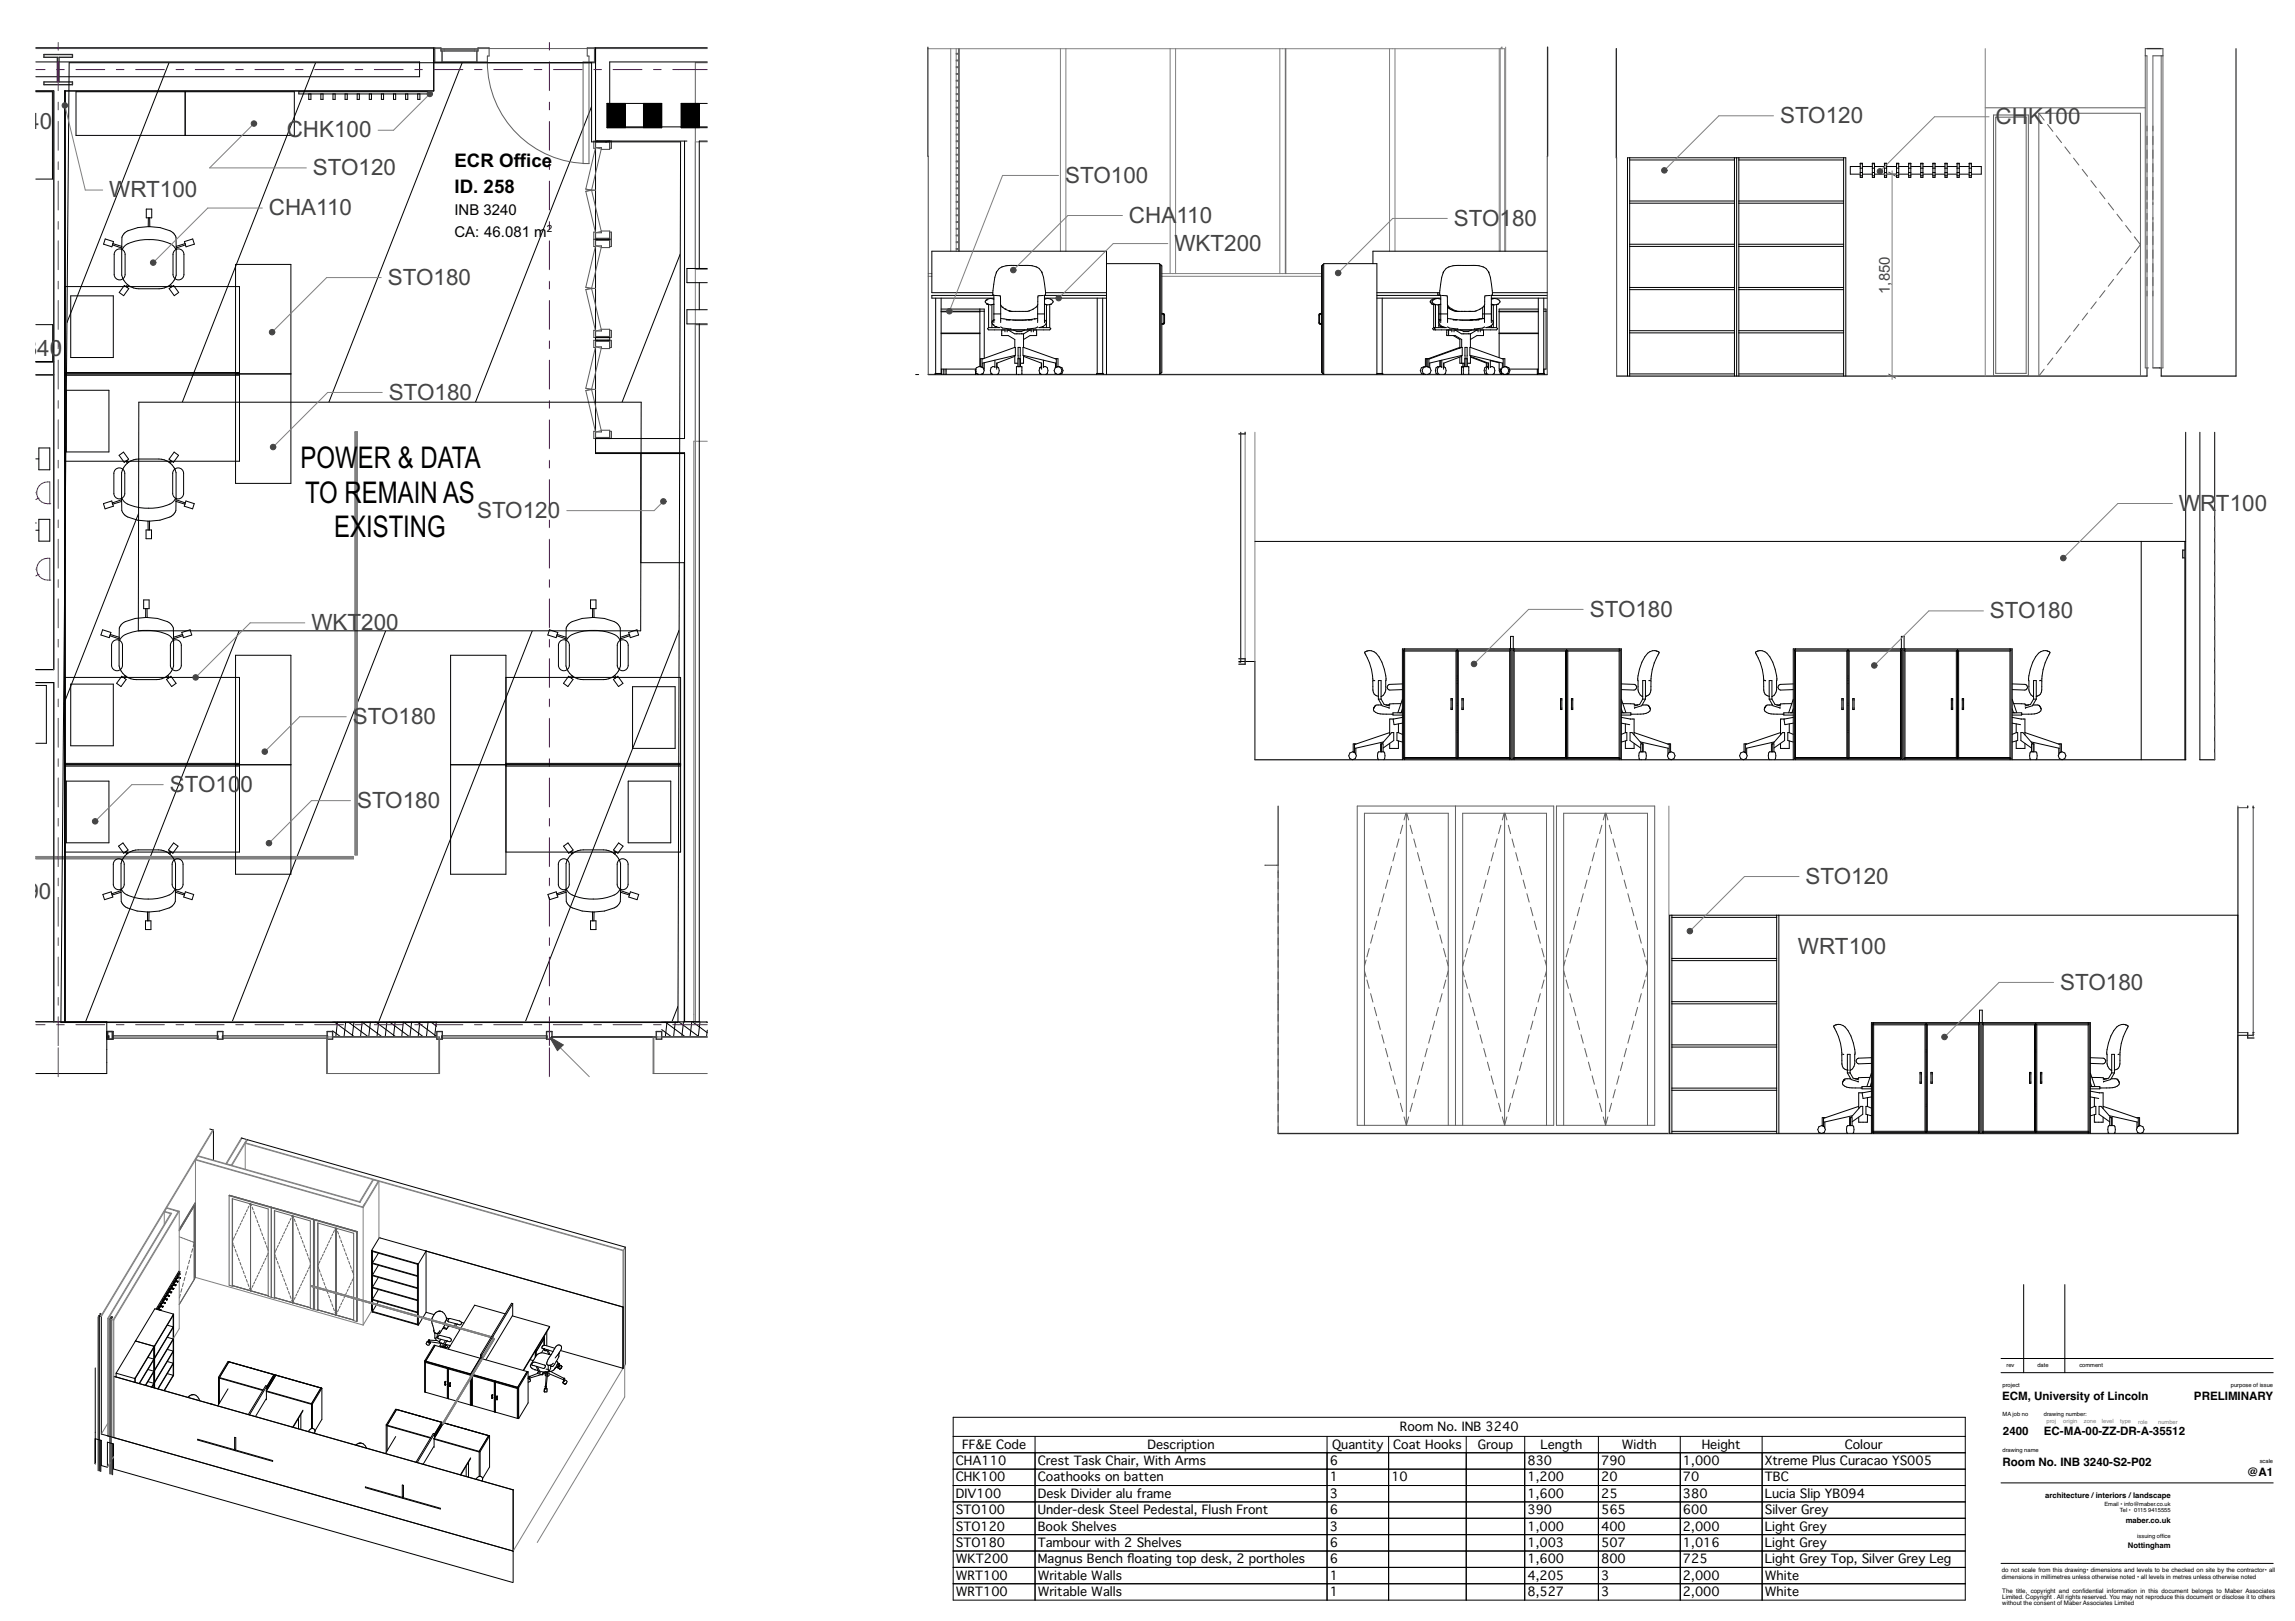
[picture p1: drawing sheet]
<svg xmlns="http://www.w3.org/2000/svg" width="841mm" height="594mm" viewBox="0 0 841 594" stroke-linecap="round" stroke-linejoin="round" font-family="sans-serif">
<defs><g id="words">
<g font-size="11">
<text x="110.2" y="171.7">POW</text>
<text x="131.1" y="171.7">ER &amp; DATA</text>
<text x="111.8" y="184.2">TO R</text>
<text x="132.6" y="184.2">EMAIN AS</text>
<text x="122.4" y="196.8">EX</text>
<text x="134.1" y="196.8">ISTING</text>
</g>
<g font-size="8.2" fill="#444">
<text x="-1" y="47.2">O340</text>
<text x="652.3" y="45.1">STO120</text>
<text x="731.3" y="45.4">CH</text>
<text x="743.2" y="45.4">K</text>
<text x="748.7" y="45.4">100</text>
<text x="105.1" y="50.4">CHK100</text>
<text x="114.7" y="64.2">STO120</text>
<text x="390.3" y="67">STO100</text>
<text x="40" y="72.3">WRT100</text>
<text x="98.5" y="78.9">CHA110</text>
<text x="413.7" y="81.6">CHA</text>
<text x="431.1" y="81.6">110</text>
<text x="532.8" y="82.7">STO</text>
<text x="549.5" y="82.7">1</text>
<text x="554.1" y="82.7">80</text>
<text x="430.3" y="91.9">WKT200</text>
<text x="142.1" y="104.4">STO180</text>
<text x="2.7" y="130.4">O340</text>
<text x="142.5" y="146.5">STO180</text>
<text x="174.8" y="189.8">STO120</text>
<text x="798.5" y="187.2">W</text>
<text x="806.3" y="187.2">R</text>
<text x="812" y="187.2">T100</text>
<text x="582.5" y="226">STO180</text>
<text x="729.2" y="226.5">STO180</text>
<text x="114.1" y="230.9">WKT</text>
<text x="132.4" y="230.9">200</text>
<text x="129.3" y="265.3">STO180</text>
<text x="62.2" y="290.2">STO10</text>
<text x="88.1" y="290.2">0</text>
<text x="130.8" y="296">STO180</text>
<text x="661.7" y="323.9">STO120</text>
<text x="-.3" y="329.5">A290</text>
<text x="658.9" y="349.4">WRT100</text>
<text x="754.9" y="362.7">STO180</text>
</g>
<g font-size="6.9">
<text x="166.6" y="61.2">ECR Office</text>
<text x="166.6" y="70.7">ID. 258</text>
</g>
<g font-size="5.5">
<text x="166.6" y="78.9">INB 3240</text>
<text x="166.6" y="86.7">CA: 46.081 m</text>
</g>
<text font-size="5.5" fill="#444" x="692.6" y="107.7" transform="rotate(-90 692.6 107.7)">1,850</text>
<g font-size="4.5">
<text x="513" y="524.4">Room No. INB 3240</text>
<text x="352.5" y="530.9">FF&amp;E Code</text>
<text x="420.5" y="530.9">Description</text>
<text x="488.2" y="530.9">Quantity</text>
<text x="510.5" y="530.9">Coat Hooks</text>
<text x="541.5" y="530.9">Group</text>
<text x="564.6" y="530.9">Length</text>
<text x="594.4" y="530.9">Width</text>
<text x="623.6" y="530.9">Height</text>
<text x="676" y="530.9">Colour</text>
<text x="350.3" y="536.9">CHA110</text>
<text x="380.3" y="536.9">Crest Task Chair, With Arms</text>
<text x="487.3" y="536.9">6</text>
<text x="559.7" y="536.9">830</text>
<text x="586.7" y="536.9">790</text>
<text x="616.7" y="536.9">1,000</text>
<text x="646.7" y="536.9">Xtreme Plus Curacao YS005</text>
<text x="350.3" y="542.9">CHK100</text>
<text x="380.3" y="542.9">Coathooks on batten</text>
<text x="487.3" y="542.9">1</text>
<text x="509.9" y="542.9">10</text>
<text x="559.7" y="542.9">1,200</text>
<text x="586.7" y="542.9">20</text>
<text x="616.7" y="542.9">70</text>
<text x="646.7" y="542.9">TBC</text>
<text x="350.3" y="548.9">DIV100</text>
<text x="380.3" y="548.9">Desk Divider alu frame</text>
<text x="487.3" y="548.9">3</text>
<text x="559.7" y="548.9">1,600</text>
<text x="586.7" y="548.9">25</text>
<text x="616.7" y="548.9">380</text>
<text x="646.7" y="548.9">Lucia Slip YB094</text>
<text x="350.3" y="554.9">STO100</text>
<text x="380.3" y="554.9">Under-desk Steel Pedestal, Flush Front</text>
<text x="487.3" y="554.9">6</text>
<text x="559.7" y="554.9">390</text>
<text x="586.7" y="554.9">565</text>
<text x="616.7" y="554.9">600</text>
<text x="646.7" y="554.9">Silver Grey</text>
<text x="350.3" y="560.9">STO120</text>
<text x="380.3" y="560.9">Book Shelves</text>
<text x="487.3" y="560.9">3</text>
<text x="559.7" y="560.9">1,000</text>
<text x="586.7" y="560.9">400</text>
<text x="616.7" y="560.9">2,000</text>
<text x="646.7" y="560.9">Light Grey</text>
<text x="350.3" y="566.9">STO180</text>
<text x="380.3" y="566.9">Tambour with 2 Shelves</text>
<text x="487.3" y="566.9">6</text>
<text x="559.7" y="566.9">1,003</text>
<text x="586.7" y="566.9">507</text>
<text x="616.7" y="566.9">1,016</text>
<text x="646.7" y="566.9">Light Grey</text>
<text x="350.3" y="572.9">WKT200</text>
<text x="380.3" y="572.9">Magnus Bench foating top desk, 2 portholes</text>
<text x="413.1" y="572.9">l</text>
<text x="487.3" y="572.9">6</text>
<text x="559.7" y="572.9">1,600</text>
<text x="586.7" y="572.9">800</text>
<text x="616.7" y="572.9">725</text>
<text x="646.7" y="572.9">Light Grey Top, Silver Grey Leg</text>
<text x="350.3" y="578.9">WRT100</text>
<text x="380.3" y="578.9">Writable Walls</text>
<text x="487.3" y="578.9">1</text>
<text x="559.7" y="578.9">4,205</text>
<text x="586.7" y="578.9">3</text>
<text x="616.7" y="578.9">2,000</text>
<text x="646.7" y="578.9">White</text>
<text x="350.3" y="584.9">WRT100</text>
<text x="380.3" y="584.9">Writable Walls</text>
<text x="487.3" y="584.9">1</text>
<text x="559.7" y="584.9">8,527</text>
<text x="586.7" y="584.9">3</text>
<text x="616.7" y="584.9">2,000</text>
<text x="646.7" y="584.9">White</text>
</g>
<g font-size="4.2">
<text x="733.7" y="513.1">ECM, University of Lincoln</text>
<text x="804" y="513.1">PRELIMINARY</text>
<text x="734" y="526">2400</text>
<text x="749" y="526">EC-MA-00-ZZ-DR-A-35512</text>
<text x="733.8" y="537.2">Room No. INB 3240-S2-P02</text>
<text x="823.5" y="541">@A1</text>
</g>
<text font-size="3.7" x="200.3" y="85.1">2</text>
<g font-size="2.8">
<text x="749.5" y="548.9">architecture /interiors /landscape</text>
<text x="779" y="558">maber.co.uk</text>
<text x="779.8" y="567.4">Nottingham</text>
</g>
<g font-size="2.3">
<text x="733.5" y="576.2">do not scale from this drawing• dimensions and levels to be checked on site by the contractor• all</text>
<text x="733.5" y="578.6">dimensions in millimetres unless otherwise noted • all levels in metres unless otherwise noted</text>
<text x="733.7" y="583.7">The title, copyright and confdential information in this document belongs to Maber Associates</text>
<text x="733.7" y="585.9">Limited. Copyright . All rights reserved. You may not reproduce this document or disclose it to others</text>
<text x="763.1" y="583.7">i</text>
<text x="733.7" y="588.2">without the consent of Maber Associates Limited</text>
</g>
<g font-size="2.1">
<text x="735.3" y="501.1">rev</text>
<text x="746.6" y="501.1">date</text>
<text x="762" y="501.1">comment</text>
<text x="733.8" y="508.3">project</text>
<text x="817.5" y="508.3">purpose of issue</text>
<text x="733.8" y="518.9">MA job no</text>
<text x="749" y="518.9">drawing number:</text>
<text x="733.8" y="532.2">drawing name</text>
<text x="828.1" y="535.9">scale</text>
<text x="771.1" y="552">Email • info@maber.co.uk</text>
<text x="776.9" y="554.1">Tel • 0115</text>
<text x="787.2" y="554.1">9415555</text>
<text x="783.2" y="563.7">issuing offce</text>
<text x="792.2" y="563.7">i</text>
</g>
<g font-size="2.1" fill="#7f7f7f">
<text x="749.9" y="521.6">proj</text>
<text x="756.1" y="521.6">origin</text>
<text x="763.6" y="521.6">zone</text>
<text x="770.2" y="521.6">level</text>
<text x="777" y="521.6">type</text>
<text x="783.5" y="521.6">role</text>
<text x="790.9" y="521.7">number</text>
</g>
</g></defs>
<path d="M733.3 497.8h99.7M733.3 503h99.7M733.3 543.4h99.7M733.3 572.9h99.7" fill="none" stroke="#000" stroke-width=".37"/>
<path d="M807.4 546.2h24.3v23.8h-24.3z" fill-rule="evenodd" fill="#fff"/>
<g fill="none" stroke="#000" stroke-width=".37">
<path d="M159 17.5v5.2M218.2 17.5v5.2M218.2 51.7h5.2M218.2 123.7h5.2M218.2 124.7h5.2M218.2 160.7h5.2M741.6 470.7v32.3M756.7 470.7v32.3M349.3 519.4h370.9v67h-370.9zM349.3 526.4h370.9M349.3 532.4h370.9M349.3 538.4h370.9"/>
<path d="M379.3 526.4v60M486.3 526.4v60M508.9 526.4v60M537.3 526.4v60M558.7 526.4v60M585.7 526.4v60M615.7 526.4v60M645.7 526.4v60M349.3 544.4h370.9M349.3 550.4h370.9M349.3 556.4h370.9M349.3 562.4h370.9"/>
<path d="M349.3 568.4h370.9M349.3 574.4h370.9M349.3 580.4h370.9"/>
</g>
<!-- layer: A-35-M_FFE-Zone -->
<path d="M13.1 33.3h6.6v99.3h-6.6M23.8 33.3h135.2v-10.3h59.2v143.2h32.6v208.2h-227zM13.1 137.4h6.6v108h-6.6M13.1 250.1h6.6v124.3h-6.6" fill="none" stroke="#000" stroke-width=".37"/>
<path d="M13.1 17.8h246.1M259.2 23h-4.4v75.7h4.4M259.2 119h-4.4v255.7h4.4" fill="none" stroke="#606060" stroke-width=".37"/>
<!-- layer: A-35-FFE-Zones -->
<path d="M259.2 52h-4.4v322.7h4.4" fill="none" stroke="#7f7f7f" stroke-width=".37"/>
<g fill="#000">
<path d="M222.5 37.9h6.6v8.9h-6.6z" fill-rule="evenodd"/>
<path d="M235.8 37.9h6.7v8.9h-6.7z" fill-rule="evenodd"/>
<path d="M249.6 37.9h6.7v8.9h-6.7z" fill-rule="evenodd"/>
</g>
<g fill="none" stroke="#000" stroke-width=".37">
<path d="M25.3 23h191.5v29h32.6l-1 322.7h-226.1zM61.9 23l-37.4 95.2M115.6 23l-48.8 124.4M169.4 23l-48.9 124.4M216.8 39l-42.6 108.4M222 52h.1M249.3 93.1l-21.3 54.3M50.9 147.4h184.1l-.2 83.8h-184.1zM50.8 188.2l-27.5 69.9M87.6 231.2l-56.4 143.5M141.3 231.2l-56.3 143.5M195.1 231.2l-56.4 143.5"/>
<path d="M248.9 230.9l-56.5 143.8M248.5 368.7l-2.4 6"/>
</g>
<!-- layer: Y-15-M-590-M_PIPEWORK.Revit MEP -->
<g fill="none" stroke="#808080" stroke-width=".37">
<path d="M130.1 158.3h.9v154.9h-.9zM130.2 158.3v154.9M130.4 158.3v154.9M130.5 158.3v154.9M130.7 158.3v154.9M130.8 158.3v154.9M130.9 158.3v154.9M13.1 313.8h116.4v.9h-116.4M13.1 314.6h116.4M13.1 314.5h116.4M13.1 314.1h116.4M13.1 314.3h116.4"/>
<path d="M13.1 314h116.4"/>
</g>
<!-- layer: A-20-M_Floor_Slab -->
<path d="M259.2 161.7h-5v212.7h-241.1" fill="none" stroke="#808080" stroke-width=".37"/>
<!-- layer: A-25-M_Curtain_Wall -->
<g fill="none" stroke="#000" stroke-width=".37">
<path d="M39.7 379.6h.2v.8h-.2zM41.3 379.6h38.6v.8h-38.6zM81.5 379.6h38.6v.8h-38.6zM121.9 380h38.2M121.9 377.7l3 2.3M122.4 374.4l7.6 5.6M123.7 374.4l-.7 5.6M126.7 374.4l-.6 5.6M127.5 374.4l7.5 5.6M129.7 374.4l-.6 5.6M132.5 374.4l7.6 5.6M132.7 374.4l-.6 5.6"/>
<path d="M135.7 374.4l-.6 5.6M137.6 374.4l7.5 5.6M138.8 374.4l-.7 5.6M141.8 374.4l-.6 5.6M142.6 374.4l7.6 5.6M144.8 374.4l-.6 5.6M147.7 374.4l7.5 5.6M147.8 374.4l-.6 5.6M150.8 374.4l-.6 5.6M152.7 374.4l7.4 5.4M153.9 374.4l-.7 5.6M156.9 374.4l-.6 5.6"/>
<path d="M157.8 374.4l2.3 1.7M159.9 374.4l-.6 5.6M161.9 379.6h38.6v.8h-38.6zM202.1 380h38.6M202.1 380h.1M240.7 380h.1M242.5 380h16.7M242.5 377.3l3.6 2.7M243.6 374.4l7.6 5.6M244.4 374.4l-.6 5.6M247.5 374.4l-.7 5.6M248.7 374.4l7.5 5.6"/>
<path d="M250.5 374.4l-.7 5.6M253.5 374.4l-.6 5.6M253.8 374.4l5.4 4M256.5 374.4l-.6 5.6M258.8 374.4l.4 .3M259.2 377.5l-.3 2.5"/>
</g>
<path d="M121.9 380h38.2M121.9 374.4h38.2M242.5 380h16.7M242.5 374.4h16.7" fill="none" stroke="#444" stroke-width=".37"/>
<path d="M39.1 378h2.4v2.8h-2.4zM39.5 378v2.8M41.1 378v2.8M79.7 378h2v2.8h-2zM119.9 378h2v2.8h-2zM160.1 378h2v2.8h-2zM200.3 378h2v2.8h-2zM240.5 378h2v2.8h-2z" fill="none" stroke="#2a2a2a" stroke-width=".5"/>
<!-- layer: A-25-M_Wall_Ext_Existing_HUB -->
<path d="M13.1 374.4h26v19h-26" fill="none" stroke="#000" stroke-width=".37"/>
<!-- layer: A-25-M_Wall_Int -->
<g fill="none" stroke="#000" stroke-width=".37">
<path d="M13.1 17.5h145.9v15.8h-135.2M259.2 17.5h-41v34.2h33.5M13.1 22.7h140.7v5.4h-140.7M13.1 33.3h6.6M259.2 22.7h-35.8v23.8h35.8M250.8 51.7v109h-32.6v5.2h32.6v208.5h5.4v-255.7M259.2 51.7h-3v46.7M218.2 87.7h5.2M259.2 98.4h-7.5v5.2h7.5M256.2 103.6v9.9M259.2 113.5h-7.5v5.2h7.5M13.1 132.6h6.6v4.8h-6.6"/>
<path d="M218.2 123.7h5.2v1h-5.2zM13.1 250.1h6.6M13.1 245.4h6.6"/>
</g>
<g fill="none" stroke="#606060" stroke-width=".37">
<path d="M161.6 18.1h13.6v.6h-13.6zM162.8 18.1v.6M162.8 18.4h11.2M174 18.1v.6M178.6 22.7a37.2 37.2 0 0 0 37.2 37.2M213.7 22.7h2.1v37.2h-2.1zM218.2 54.1l2.1 .5-3.5 15.2-2.1-.5zM214.7 69.3l3.5 .4-3.5 .4M214.7 70.1l2.1-.5 3.5 15.2-2.1 .5zM218.2 90.1l2.1 .5-3.5 15.2-2.1-.5zM214.7 105.3l3.5 .4-3.5 .4M214.7 106.1l2.1-.5 3.5 15.2-2.1 .5z"/>
<path d="M218.2 127.1l2.1 .5-3.5 15.2-2.1-.5zM214.7 142.3l3.5 .4-3.5 .4M214.7 143.1l2.1-.5 3.5 15.2-2.1 .5z"/>
</g>
<g fill="none" stroke="#444" stroke-width=".37">
<path d="M159 17.5h2.6v1.2h13.6v-1.2h4v3h-.6v2.2h-19.6zM159.4 17.5v5.2M162 18.7v4M174.8 18.7v4M215.2 17.5h3v5.2h-2.4v-2.2h-.6zM217.8 17.5v5.2M218.2 51.7v2.6h-.6v-2.6h6.5v2.6h-.7M218.2 52.1h5.2M223.4 51.7v3h-3v-.6h-2.2M217.6 85.1h.6v5.2h-.6zM217.6 87.7h6.5M218.2 85.3h2.2v-.6h3v6h-3v-.6h-2.2"/>
<path d="M218.2 87.3h5.2M218.2 88.1h5.2M223.4 85.1h.7v5.2h-.7M218.2 124.7v2.6h-.6v-2.6h6.5v2.6h-.7M218.2 121.3h2.2v-.6h3v3M218.2 123.3h5.2M218.2 125.1h5.2M223.4 121.1h.7v2.6h-6.5v-2.6h.6v2.6M223.4 124.7v3h-3v-.6h-2.2M218.2 158.3h2.2v-.6h3v3M223.4 158.1h.7v2.6h-6.5v-2.6h.6v2.6M218.2 160.3h5.2"/>
</g>
<path d="M19.7 33.3v212.1M23.8 33.3v341.1h-4.1v-124.3" fill="none" stroke="#2a2a2a" stroke-width=".5"/>
<!-- layer: A-15-M_Column_Int -->
<path d="M16.1 20h10.5v1h-5v9h5v1h-10.5v-1h4.9v-9h-4.9z" fill="none" stroke="#2a2a2a" stroke-width=".5"/>
<!-- layer: A-15-MG_Structural_Grid -->
<g fill="none" stroke="#750077" stroke-width=".37">
<path d="M21.3 15.6v2.8M201.3 15.6v2.8M21.3 22.6v10.6M21.3 37.4v2.9M201.3 22.6v10.6M201.3 37.4v2.9M21.3 44.5v10.6M21.3 59.3v2.8M201.3 44.5v10.6M201.3 59.3v2.8M21.3 66.4v10.6M201.3 66.4v10.6"/>
<path d="M21.3 81.2v2.8M21.3 88.2v10.6M201.3 81.2v2.8M201.3 88.2v10.6M21.3 103.1v2.8M21.3 110.1v10.6M201.3 103.1v2.8M201.3 110.1v10.6M21.3 124.9v2.9M21.3 132v10.6M201.3 124.9v2.9M201.3 132v10.6"/>
<path d="M21.3 146.8v2.8M21.3 153.9v10.5M201.3 146.8v2.8M201.3 153.9v10.5M21.3 168.7v2.8M21.3 175.7v10.6M201.3 168.7v2.8M201.3 175.7v10.6M21.3 190.5v2.9M21.3 197.6v10.6M201.3 190.5v2.9M201.3 197.6v10.6"/>
<path d="M21.3 212.4v2.8M21.3 219.5v10.6M201.3 212.4v2.8M201.3 219.5v10.6M21.3 234.3v2.8M201.3 234.3v2.8M21.3 241.3v10.6M21.3 256.2v2.8M201.3 241.3v10.6M201.3 256.2v2.8M21.3 263.2v10.6M21.3 278v2.9"/>
<path d="M201.3 263.2v10.6M201.3 278v2.9M21.3 285.1v10.6M21.3 299.9v2.8M201.3 285.1v10.6M201.3 299.9v2.8M21.3 307v10.5M201.3 307v10.5M21.3 321.8v2.8M21.3 328.8v10.6M201.3 321.8v2.8M201.3 328.8v10.6"/>
<path d="M21.3 343.7v2.8M21.3 350.7v10.6M201.3 343.7v2.8M201.3 350.7v10.6M13.1 375.5h3.4M20.8 375.5h2.8M21.3 365.5v2.8M21.3 372.6v10.6M27.8 375.5h10.6M42.6 375.5h2.8M49.7 375.5h10.6M64.5 375.5h2.8"/>
<path d="M71.6 375.5h10.5M86.4 375.5h2.8M93.4 375.5h10.6M108.2 375.5h2.9M115.3 375.5h10.6M130.1 375.5h2.8M137.2 375.5h10.6M152 375.5h2.8M159 375.5h10.6M173.9 375.5h2.8M180.9 375.5h10.6M195.7 375.5h2.9"/>
<path d="M201.3 365.5v2.8M201.3 372.6v10.6M202.8 375.5h10.6M217.6 375.5h2.8M224.7 375.5h10.5M239.5 375.5h2.8M246.5 375.5h12.7M21.3 384v10.5M201.3 384v10.5"/>
</g>
<!-- layer: A-35-M_FFE_Loose -->
<g fill="none" stroke="#000" stroke-width=".37">
<path d="M13.1 33.6h6.1v32h-6.1M23.8 33.3l.1 341.1zM27.9 33.6h80v16h-80zM67.9 33.6v16M53.6 76.6h2v3.2h-2zM54.4 79.8l-.1 3.3M54.8 79.8l.1 3.3M38.6 87.6l3 .9-.6 1.9-3.1-.9zM41.2 89.7l3.4 1.2M41.4 89.3l3.2 1M42.4 91.8a2 2 0 0 1 2.2-.4 2 2 0 0 1 1.2 1.8v7.4a2 2 0 0 1-2 2 2 2 0 0 1-2-2v-7.4zM44.8 91.5a6.3 6.3 0 0 1 5.2-3.2 20 20 0 0 1 13.2 1.5l1.3 1.7"/>
<path d="M54.3 83.1h.6M54.3 83.1l-3.8 .3-3.6 1.2-1.1 .7-.8 1-.3 .6-.1 13.9a6.5 6.5 0 0 0 2.1 3.5M54.9 83.1l3.8 .3 3.6 1.2 1.1 .7 .8 1 .3 .6 .1 13.9a6.5 6.5 0 0 1-2.1 3.5M64 91.8a2 2 0 0 1 2.2-.4 2 2 0 0 1 1.2 1.8v7.4a2 2 0 0 1-2 2 2 2 0 0 1-2-2v-7.4zM64.6 90.3l3.2-1-.2-.8 3-.9 .6 1.9-3 .9-.2-.7-3.4 1.2M67.8 89.3l.2 .4M86.3 96.9h20.3v80.2h-20.3zM13.1 119h6.2v13.5h-6.2M23.8 105h64v64h-64M25.9 108.4h15.6v22.6h-15.6zM46.1 104.9l.5 .4M46.7 104.3l-.5 .7-.6-.4-1.9 2.6 1.6 1.2 1.9-2.6-.6-.5 .5-.7a6.4 6.4 0 0 0 3.8 1.2h7.4a6.4 6.4 0 0 0 3.8-1.2l.5 .7"/>
<path d="M46.7 104.3l.4 .3M62 105.8l1.6-1.2 1.9 2.6-1.6 1.2zM62.5 104.3l.5 .7M62.5 104.3l-.4 .3M23.8 137h82.8M23.8 137.5h64M23.8 136.5h64M24.3 143h15.6v22.6h-15.6zM42.3 172a2 2 0 0 1 2.2-.4 2 2 0 0 1 1.2 1.9v7.3a2 2 0 0 1-2 2 2 2 0 0 1-2-2v-7.3zM46.5 168.7l-.4 .3M46.7 169.7a6.5 6.5 0 0 0-2.1 3.5v9.9M47 169.4l-.4 .4"/>
<path d="M62 169.4l.4 .4M62.4 169.7a6.5 6.5 0 0 1 2.1 3.5v9.9M62.6 168.7l-.6 .7a6.5 6.5 0 0 0-3.8-1.2h-7.4a6.5 6.5 0 0 0-3.7 1.2l-.6-.7 .6-.4-1.8-2.6-1.7 1.1 1.9 2.6 .6-.4 .6 .7M62.9 169l-.5 .7M63.8 165.7l1.6 1.1-1.8 2.6-1.7-1.1zM63.9 172a2 2 0 0 1 2.1-.4 2 2 0 0 1 1.3 1.9v7.3a2 2 0 0 1-2 2 2 2 0 0 1-2-2v-7.3zM41.1 184.3l.2 .5M41.2 184.3l-.3-.7-3 1 .6 1.9 3.1-1-.3-.8M41.3 184.7l3.3-1v3.4l.7 1.2 1 .9 4.2 1.4 3.7 .4M44.5 183.1v.6M44.6 183.1l-3.4 1.2M44.7 182.6a6.3 6.3 0 0 0 5.2 3.2 20 20 0 0 0 13.2-1.6l1.2-1.6"/>
<path d="M53.5 194.2h2v3.2h-2zM54.2 191h.6M54.2 191l.1 3.2M54.8 191v3.2M64.5 183.1v.6M64.5 183.7l-.1 3.4-.6 1.2-1 .9-4.2 1.4-3.8 .4M64.5 183.7l3.3 1M64.5 183.1l3.4 1.2M68.1 183.6l3.1 1-.6 1.9-3.1-1zM52.6 219.8h2v3.2h-2zM216.4 219.8h2v3.2h-2zM250.7 206.2v168.2l.1-208.2h-16v40h16"/>
<path d="M40.4 232.5l.2-.7-3-1-.6 1.9 3 1 .3-.7 3.3 1.1v9.9a6.5 6.5 0 0 0 2.2 3.5l-.6 .8-.6-.5-1.9 2.6 1.6 1.2 1.9-2.6-.6-.5M40.4 232.5l3.3 1M40.4 232.5l-.1 .5M41.5 235a2 2 0 0 1 2.1-.4 2 2 0 0 1 1.3 1.8v7.4a2 2 0 0 1-2 2 2 2 0 0 1-2-2v-7.4zM43.7 233.5v.6M43.8 234.7a6.3 6.3 0 0 1 5.2-3.2 20 20 0 0 1 13.3 1.6l1.2 1.6M53.4 226.3h.5M53.4 226.3l-3.8 .3-4.3 1.5-.9 .9-.7 1.1v3.4M53.4 223v3.3M53.9 223v3.3M53.9 226.3l3.8 .3 4.2 1.5 1 .9 .6 1.1 .1 3.4 3.2-1M63 235a2 2 0 0 1 2.2-.4 2 2 0 0 1 1.2 1.8v7.4a2 2 0 0 1-2 2 2 2 0 0 1-2-2v-7.4z"/>
<path d="M63.6 233.5v.6M66.8 232.5l-.2-.7 3.1-1 .6 1.9-3.1 1-.2-.7-3.4 1.1v9.9a6.5 6.5 0 0 1-2.1 3.5l.5 .8M66.9 232.5l.1 .5M204 233l3.4 1.1M204.2 232.5l.2-.7-3-1-.7 1.9 3.1 1 .2-.7M204.2 232.5l3.2 1M204.2 232.5l-.2 .5M205.2 235a2 2 0 0 1 2.2-.4 2 2 0 0 1 1.2 1.8v7.4a2 2 0 0 1-2 2 2 2 0 0 1-2-2v-7.4zM207.6 234.7a6.3 6.3 0 0 1 5.2-3.2 20 20 0 0 1 13.2 1.6l1.3 1.6M217.1 226.3l-3.8 .3-3.6 1.2-1.1 .7-.8 1-.3 .6-.1 13.9a6.5 6.5 0 0 0 2.1 3.5M217.1 226.3h.6M217.2 223l-.1 3.3"/>
<path d="M217.6 223l.1 3.3M217.7 226.3l3.8 .3 4.2 1.5 .9 .9 .7 1.1v3.4M226.8 235a2 2 0 0 1 2.2-.4 2 2 0 0 1 1.2 1.8v7.4a2 2 0 0 1-2 2 2 2 0 0 1-2-2v-7.4zM227.4 234.1v9.9a6.5 6.5 0 0 1-2.1 3.5M227.4 233.5v.6M230.6 232.5l.2 .5M230.8 233l.2 .7 3-1-.6-1.9-3 1 .2 .7-3.3 1M230.8 233l-3.4 1.1M13.1 251.2h3.9v21.2h-3.9M23.8 248.2h64v64h-64M25.9 250.7h15.6v22.6h-15.6zM45.1 248.2l.5 .3"/>
<path d="M45.8 247.5l.4 .3M46.2 247.8a6.4 6.4 0 0 0 3.7 1.2h7.4a6.4 6.4 0 0 0 3.8-1.2M46.2 247.8l-.6 .7M61 249l1.6-1.2 1.9 2.6-1.6 1.2zM61.1 247.8l.5 .7M61.5 247.5l-.4 .3M86.3 240.1h20.3v80.3h-20.3zM165.1 240.1h20.3v80.3h-20.3zM185.4 248.2h64v64h-64M208.9 248.2l.5 .3M209.5 247.5l-.5 .8-.6-.5-1.9 2.6 1.6 1.2 1.9-2.6-.6-.5 .5-.7a6.5 6.5 0 0 0 3.8 1.2h7.4a6.5 6.5 0 0 0 3.8-1.2l.5 .7-.6 .5 1.9 2.6 1.6-1.2-1.9-2.6-.6 .5M209.5 247.5l.4 .3"/>
<path d="M225.3 247.5l.5 .8M225.3 247.5l-.4 .3M225.8 248.2l-.4 .3M231.8 251.6h15.6v22.6h-15.6zM23.8 279.7h64M185.4 279.7h64M23.8 280.2h82.8M23.8 280.7h64M24.3 286.2h15.6v22.6h-15.6zM165.1 280.2h84.3M185.4 280.7h64M230.2 286.2h15.6v22.6h-15.6z"/>
<path d="M42.1 315.3a2 2 0 0 1 2.2-.5 2 2 0 0 1 1.2 1.9v7.3a2 2 0 0 1-2 2 2 2 0 0 1-2-2v-7.3zM43.4 310.1l1.7-1.2 1.8 2.6-1.6 1.2zM45.9 312.2l.6 .8M46.3 311.9l.6 .8a6.5 6.5 0 0 1 3.7-1.3h7.4a6.5 6.5 0 0 1 3.8 1.3l.5-.8-.6-.4 1.9-2.6 1.6 1.2-1.9 2.6-.6-.5-.5 .8M46.5 313a6.5 6.5 0 0 0-2.2 3.4l.1 13.9 .3 .6 .8 1.1 1.1 .7 3.7 1.1 3.7 .4M46.8 312.7l-.4 .3M61.8 312.7l.4 .3M62.2 313a6.5 6.5 0 0 1 2.1 3.4l-.1 13.9-.2 .6-.9 1.1-1.1 .7-3.6 1.1-3.8 .4M62.3 311.9l.5 .4M63.7 315.3a2 2 0 0 1 2.1-.5 2 2 0 0 1 1.3 1.9v7.3a2 2 0 0 1-2 2 2 2 0 0 1-2-2v-7.3zM205.2 315.3a2 2 0 0 1 2.2-.5 2 2 0 0 1 1.2 1.9v7.3a2 2 0 0 1-2 2 2 2 0 0 1-2-2v-7.3zM209.4 311.9l-.4 .3"/>
<path d="M209.5 313a6.5 6.5 0 0 0-2.1 3.4l.1 13.9 .3 .6 .8 1.1 1.1 .7 3.6 1.1 3.8 .4M209.9 312.7l-.4 .3M224.9 312.7l.4 .3M225.3 313a6.5 6.5 0 0 1 2.1 3.4l-.1 13.9-.3 .6-.8 1.1-1.1 .7-3.6 1.1-3.8 .4M225.4 311.9l-.5 .8a6.5 6.5 0 0 0-3.8-1.3h-7.4a6.5 6.5 0 0 0-3.8 1.3l-.5-.8 .6-.4-1.9-2.6-1.6 1.2 1.9 2.6 .6-.5 .5 .8M225.8 312.2l-.5 .8M226.7 308.9l1.6 1.2-1.9 2.6-1.6-1.2zM226.7 315.3a2 2 0 0 1 2.2-.5 2 2 0 0 1 1.3 1.9v7.3a2 2 0 0 1-2 2 2 2 0 0 1-2-2v-7.3zM40.9 327.5l.2 .5M44.4 326.4l-3.4 1.1M44.4 327l-3.3 1 .3 .7-3.1 1-.6-1.9 3-1 .3 .7M44.5 325.8a6.3 6.3 0 0 0 5.2 3.2 20 20 0 0 0 13.2-1.6l1.2-1.6"/>
<path d="M53.3 337.4h2v3.2h-2zM54 334.2h.6M54 334.2l.1 3.2M54.6 334.2v3.2M64.3 327l3.3 1M64.3 326.4l3.4 1.1M67.9 326.8l3.1 1-.6 1.9-3.1-1zM200.8 327.8l3-1 .6 1.9-3 1zM207.4 326.4l-3.3 1.1M207.5 327l-3.3 1M207.5 325.8a6.3 6.3 0 0 0 5.3 3.2 20 20 0 0 0 13.2-1.6l1.2-1.6M216.4 337.4h2v3.2h-2z"/>
<path d="M217.1 334.2l.1 3.2M217.1 334.2h.6M217.7 334.2l-.1 3.2M227.4 327l3.2 1-.2 .7 3.1 1 .6-1.9-3.1-1-.2 .7M227.4 326.4l3.4 1.1M230.8 327.5l-.2 .5"/>
</g>
<!-- layer: A-35-M_FFE_Schedule -->
<path d="M109.5 33.6h48v.8h-48zM113.1 34.4v2h.8v-2M117.6 34.4v2h.8v-2M122 34.4v2h.8v-2M126.5 34.4v2h.8v-2M130.9 34.4v2h.8v-2M135.3 34.4v2h.8v-2M139.8 34.4v2h.8v-2M144.2 34.4v2h.8v-2M148.6 34.4v2h.8v-2M153.1 34.4v2h.8v-2" fill="none" stroke="#000" stroke-width=".37"/>
<!-- layer: A-25-M_Wall_Ext -->
<path d="M119.7 380h41.4v13.4h-41.4zM120 380v13.4M160.8 380v13.4M239.6 380v13.4M259.2 380h-19.9v13.4h19.9" fill="none" stroke="#606060" stroke-width=".37"/>
<path d="M13.1 168.2h1.1M14.2 164.2h4v8h-4zM13.1 194.3h1.1M14.2 190.3h4v8h-4z" fill="none" stroke="#000" stroke-width=".37"/>
<!-- layer: DEFPOINTS -->
<path d="M19.8 245.3v.1" fill="none" stroke="#aaa" stroke-width=".37"/>
<path d="M14.4 178a4.3 4.3 0 0 1 3.8-1.4v8a4.1 4.1 0 0 1-4.2-2 4.1 4.1 0 0 1 .4-4.6zM13.1 180.6h.3M14 182.6h.1M14 182.6l-.9 .5M18.2 184.6h.1M13.1 208.6h.3M14 210.6h.1M14 210.6l-.9 .5M14.4 206a4.3 4.3 0 0 1 3.8-1.4v8a4.1 4.1 0 0 1-4.2-2 4.1 4.1 0 0 1 .4-4.6zM18.2 212.6h.1" fill="none" stroke="#00f" stroke-width=".37"/>
<path d="M222.5 37.9h20v8.9h-20zM229.1 37.9v8.9M235.8 37.9v8.9M256.3 37.9v8.9M259.2 37.9h-9.6v8.9h9.6" fill="none" stroke="#000" stroke-width=".37"/>
<!-- layer: A-35-FFE-Zones -->
<path d="M13.1 191.6v.1" fill="none" stroke="#444" stroke-width=".37"/>
<!-- layer: A-25-M_Curtain_Wall -->
<path d="M205.3 383.9l10.7 10.6" fill="none" stroke="#808080" stroke-width=".37"/>
<path d="M201.4 380l5 2.9-2.1 2.1z" fill="none" stroke="#444" stroke-width=".37"/>
<path d="M201.4 380l5 2.9-2.1 2.1z" fill="#444"/>
<path d="M91.7 228.2l-19.3 19.3" fill="none" stroke="#808080" stroke-width=".37"/>
<circle cx="71.7" cy="248.2" r="1" fill="none" stroke="#444" stroke-width=".37"/>
<circle cx="71.7" cy="248.2" r="1" fill="#444"/>
<path d="M242.4 184.4l-2.7 2.7M91.7 228.2h20" fill="none" stroke="#808080" stroke-width=".37"/>
<circle cx="243.1" cy="183.7" r="1" fill="none" stroke="#444" stroke-width=".37"/>
<circle cx="243.1" cy="183.7" r="1" fill="#444"/>
<path d="M76.1 76.2l-19.3 19.3M207.7 187.1h32" fill="none" stroke="#808080" stroke-width=".37"/>
<circle cx="56.1" cy="96.2" r="1" fill="none" stroke="#444" stroke-width=".37"/>
<circle cx="56.1" cy="96.2" r="1" fill="#444"/>
<path d="M24 39.6l7.3 30M76.1 76.2h20" fill="none" stroke="#808080" stroke-width=".37"/>
<circle cx="23.8" cy="38.6" r="1" fill="none" stroke="#444" stroke-width=".37"/>
<circle cx="23.8" cy="38.6" r="1" fill="#444"/>
<path d="M31.3 69.6h6.3M48.3 287.5l-12.7 12.8" fill="none" stroke="#808080" stroke-width=".37"/>
<circle cx="34.9" cy="301" r="1" fill="none" stroke="#444" stroke-width=".37"/>
<circle cx="34.9" cy="301" r="1" fill="#444"/>
<path d="M92.3 46l-15.5 15.5M48.3 287.5h11.5" fill="none" stroke="#808080" stroke-width=".37"/>
<circle cx="93.1" cy="45.3" r="1" fill="none" stroke="#444" stroke-width=".37"/>
<circle cx="93.1" cy="45.3" r="1" fill="#444"/>
<path d="M76.8 61.5h35.5M120.1 143.8l-19.3 19.3" fill="none" stroke="#808080" stroke-width=".37"/>
<circle cx="100.1" cy="163.8" r="1" fill="none" stroke="#444" stroke-width=".37"/>
<circle cx="100.1" cy="163.8" r="1" fill="#444"/>
<path d="M119.7 101.7l-19.3 19.3M120.1 143.8h20" fill="none" stroke="#808080" stroke-width=".37"/>
<circle cx="99.7" cy="121.7" r="1" fill="none" stroke="#444" stroke-width=".37"/>
<circle cx="99.7" cy="121.7" r="1" fill="#444"/>
<path d="M119.7 101.7h20M114.1 293.4l-14.8 14.9" fill="none" stroke="#808080" stroke-width=".37"/>
<circle cx="98.6" cy="309" r="1" fill="none" stroke="#444" stroke-width=".37"/>
<circle cx="98.6" cy="309" r="1" fill="#444"/>
<path d="M109.8 262.6l-12.1 12.1M114.1 293.4h14.3" fill="none" stroke="#808080" stroke-width=".37"/>
<circle cx="97" cy="275.4" r="1" fill="none" stroke="#444" stroke-width=".37"/>
<circle cx="97" cy="275.4" r="1" fill="#444"/>
<path d="M156.8 35.1l-12.6 12.6M109.8 262.6h17.1" fill="none" stroke="#808080" stroke-width=".37"/>
<circle cx="157.5" cy="34.4" r="1" fill="none" stroke="#444" stroke-width=".37"/>
<circle cx="157.5" cy="34.4" r="1" fill="#444"/>
<path d="M138.6 47.7h5.6" fill="none" stroke="#808080" stroke-width=".37"/>
<!-- layer: A-15-MG_Structural_Grid -->
<g fill="none" stroke="#750077" stroke-width=".37">
<path d="M13.1 25.5h3.4M20.8 25.5h2.8M27.8 25.5h10.6M42.6 25.5h2.8M49.7 25.5h10.6M64.5 25.5h2.8M71.6 25.5h10.5M86.4 25.5h2.8M93.4 25.5h10.6M108.2 25.5h2.9M115.3 25.5h10.6M130.1 25.5h2.8"/>
<path d="M137.2 25.5h10.6M152 25.5h2.8M159 25.5h10.6M173.9 25.5h2.8M180.9 25.5h10.6M195.7 25.5h2.9M202.8 25.5h10.6M217.6 25.5h2.8M224.7 25.5h10.5M239.5 25.5h2.8M246.5 25.5h12.7"/>
</g>
<!-- layer: A-25-M_Wall_Ext_Existing_HUB -->
<g fill="#fff">
<path d="M358.3 137.1l.4 .2z"/>
<path d="M340.1 101.3h1.4v6h22.3l.1 .9h.3l-22.7 .1v1h1.4v27.6l-.2 .4h-2.6z" fill-rule="evenodd"/>
<path d="M344.9 109.3h19.3v.4a2.1 2.1 0 0 0-3.2 1l.6 .7 .7 .2v8.5l-.4 .4 .4 .4h6h-1.2v2.1h2.4l2.4 1.4v2.9l-11.2 4v-18h-15.8z" fill-rule="evenodd"/>
<path d="M345.1 135.3h.8v2h-.8z" fill-rule="evenodd"/>
<path d="M346.7 135.3h10.8v2h-10.8z" fill-rule="evenodd"/>
<path d="M360.7 132.9l3.9-.9v2.4h-.9l-.5 .4-.3 1 .3 1 .5 .5h-3.8l.8-1.5-.2-.5h.2z" fill-rule="evenodd"/>
<path d="M363.5 118.3a3.1 3.1 0 0 0 2.7 1.8h-2.7z" fill-rule="evenodd"/>
<path d="M363.5 111.6l.7-.1v5.7l-.6 .5-.1 .5z" fill-rule="evenodd"/>
<path d="M365.4 133.1l6.5-2.5v2.5h1.1v1.3h-.5v2.9h-7.1l.5-.5 .3-1-.3-1-.5-.4z" fill-rule="evenodd"/>
<path d="M366.7 111.7a6.8 6.8 0 0 0 6.8 2.4 6.8 6.8 0 0 0 6.7-2.4v5l-4.5 .6h-4.4l-4.6-.6z" fill-rule="evenodd"/>
<path d="M369.1 120.9h8.8z" fill-rule="evenodd"/>
<path d="M375.1 130.6l6.5 2.5v1.3l-.6 .4-.2 1 .2 1 .6 .5h-7.1v-2.9h-.5v-1.3h1.1z" fill-rule="evenodd"/>
<path d="M382.7 109.3h19.4v27.6l-.2 .4h-13.7l1-.5 .4-1-.4-1-1.6-.4 .1-2.9h-.9l-11.7-4.2v-2.9l2.4-1.4h2.4v-2.1h-1.2h6l.4-.4-.4-.4v-8.5l.6-.2 .6-1a2.36 2.36 0 0 0-3.2-.7z" fill-rule="evenodd"/>
<path d="M380.8 120.1l1.2-.4a1.93 1.93 0 0 0 1.5-1.4v1.8z" fill-rule="evenodd"/>
<path d="M382.4 132l4.4 1v1.7l-.5 1.1 .4 1 .9 .5h-4.4l.6-.5 .2-1-.2-1-.6-.4h-.8z" fill-rule="evenodd"/>
<path d="M383.1 107.3h22.4v1h-22.8l.4-.1z" fill-rule="evenodd"/>
<path d="M382.7 111.5l.8 .1v6.6l-.2-.5-.6-.5z" fill-rule="evenodd"/>
<path d="M404.1 109.3h1.4v28h-1.2l-.2-.4z" fill-rule="evenodd"/>
<path d="M425.8 101.3h58.5v13.6a.73 .73 0 0 0-1 .6v2.8a.73 .73 0 0 0 1 .6v17.5l.8 .4v.5h-60.1v-.5l.8-.4v-17.5a.73 .73 0 0 0 1-.6v-2.8a.73 .73 0 0 0-1-.6z" fill-rule="evenodd"/>
<path d="M425.8 115.1l.5 .1 .2 .3v2.8l-.3 .3h-.4z" fill-rule="evenodd"/>
<path d="M483.6 115.3l.7-.2v3.5l-.6-.1-.1-.2z" fill-rule="evenodd"/>
<path d="M504.6 107.3h22.3l.1 .9h.3l-22.7 .1z" fill-rule="evenodd"/>
<path d="M506.5 109.3h20.8v.2l-.9-.1a1.94 1.94 0 0 0-2.3 1.3l.6 .7 .7 .2v8.5l-.4 .4 .4 .4h6h-1.2v2.1h2.4l2.4 1.4v2.9l-11.6 4.2h-1.1l.1 2.9-1.5 .4-.4 1 .4 1 .9 .5h-15.1l-.2-.4z" fill-rule="evenodd"/>
<path d="M523.9 133l3.8-.9v2.3h-.9l-.6 .4-.2 1 .2 1 .6 .5h-3.7l.9-.5 .4-1-.5-1.1z" fill-rule="evenodd"/>
<path d="M527.2 119.2l2.1 .9h-2.1z" fill-rule="evenodd"/>
<path d="M527.2 111.6v5.7z" fill-rule="evenodd"/>
<path d="M529.1 133.1l5.9-2.3v2.3h1.1v1.3h-.5v2.9h-6.5l.6-.5 .2-1-.2-1-.6-.4z" fill-rule="evenodd"/>
<path d="M530.5 112.6a9.1 9.1 0 0 0 6.7 1.5 7.3 7.3 0 0 0 6.1-1.5v4.1l-4.5 .6h-3.8l-4.5-.6z" fill-rule="evenodd"/>
<path d="M532.8 120.9h8.2z" fill-rule="evenodd"/>
<path d="M538.8 130.8l5.9 2.3v1.3l-.6 .4-.2 1 .2 1 .6 .5h-6.5v-2.9h-.5v-1.3h1.1z" fill-rule="evenodd"/>
<path d="M546.5 109.3h17.2v4h-14.3v17.8l-10.6-3.8v-2.9l2.4-1.4h2.4v-2.1h-1.2h6l.4-.4-.4-.4v-8.5l.7-.2 .6-1a3 3 0 0 0-3.2-.9z" fill-rule="evenodd"/>
<path d="M544.5 120.1l2.1-.9v.9z" fill-rule="evenodd"/>
<path d="M546.1 132.1l3.3 .8v2.4h.2l-.2 .5 .8 1.5h-3.2l.6-.5 .2-1-.2-1-.6-.4h-.9z" fill-rule="evenodd"/>
<path d="M546.9 107.3h20.1v1h-20.5l.3-.1z" fill-rule="evenodd"/>
<path d="M546.5 111.6l.1 5.7z" fill-rule="evenodd"/>
<path d="M551.7 17.3h15.4l-.1 74.8h-15.3z" fill-rule="evenodd"/>
<path d="M553.1 135.3h10.3v2h-10.8l.7-1.5z" fill-rule="evenodd"/>
<path d="M565.7 109.3h1.3v28h-1.1l-.1-.4v-1.6h.8v-22h-.9z" fill-rule="evenodd"/>
</g>
<!-- layer: A-25-M_Curtain_Wall -->
<g fill="#fff">
<path d="M390.6 17.9h38.2v82.4h-3v-2.9l-.8-.4v-.4h-19.5v-4.5h-14.9z" fill-rule="evenodd"/>
<path d="M340 17.9h8.4v74.2h-6.9v8.2h-1.4z" fill-rule="evenodd"/>
<path d="M350.4 17.9h38.2v74.2h-38.2z" fill-rule="evenodd"/>
<path d="M511.2 17.9h38.2v74.2h-38.2z" fill-rule="evenodd"/>
<path d="M471 17.9h38.2v74.2h-6.1v4.5h-18v.4l-.8 .4v2.9h-13.3z" fill-rule="evenodd"/>
<path d="M430.8 17.9h38.2v82.4h-38.2z" fill-rule="evenodd"/>
<path d="M550.4 17.3h1.3v74.8h-.3v-74.2h-1z" fill-rule="evenodd"/>
<path d="M349.4 17.3h40.2v.6h-40.2z" fill-rule="evenodd"/>
<path d="M340 17.3h9.4v.6h-9.4z" fill-rule="evenodd"/>
<path d="M389.6 17.3h40.2v.6h-40.2z" fill-rule="evenodd"/>
<path d="M340.1 100.3h1.4v1h-1.4z" fill-rule="evenodd"/>
<path d="M348.4 17.9h2v74.2h-2z" fill-rule="evenodd"/>
<path d="M429.8 17.3h40.2v.6h-40.2z" fill-rule="evenodd"/>
<path d="M549.4 17.9h2v74.2h-2z" fill-rule="evenodd"/>
<path d="M509.2 17.9h2v74.2h-2z" fill-rule="evenodd"/>
<path d="M469 17.9h2v82.4h-2z" fill-rule="evenodd"/>
<path d="M428.8 17.9h2v82.4h-2z" fill-rule="evenodd"/>
<path d="M388.6 17.9h2v74.2h-2z" fill-rule="evenodd"/>
<path d="M470 100.3h14.3v1h-14.3z" fill-rule="evenodd"/>
<path d="M429.8 100.3h40.2v1h-40.2z" fill-rule="evenodd"/>
<path d="M425.8 100.3h4v1h-4z" fill-rule="evenodd"/>
<path d="M510.2 17.3h40.2v.6h-40.2z" fill-rule="evenodd"/>
<path d="M470 17.3h40.2v.6h-40.2z" fill-rule="evenodd"/>
</g>
<!-- layer: A-35-M_FFE_Loose -->
<g fill="#fff">
<path d="M382.9 109.9l1-.5v.2z"/>
<path d="M382.9 109.6l1-.2-1 .5z"/>
<path d="M385.6 110.3l.3 .4z"/>
<path d="M385.6 110l.3 .4z"/>
<path d="M383.9 109.6h1v.3z"/>
<path d="M383.9 109.4l1 .2h-1z"/>
<path d="M382.8 110.7h1.1l-.8 .4z"/>
<path d="M383.1 111.1l.8-.4v.5z"/>
<path d="M383.9 110.7l.9 .4-.9 .1z"/>
<path d="M383.9 110.7h1.2l-.3 .4z"/>
<path d="M383.9 110.7l.9-.4 .3 .4z"/>
<path d="M383.9 110.2l.9 .1-.9 .4z"/>
<path d="M383.1 110.3l.8-.1v.5z"/>
<path d="M383.1 110.3l.8 .4h-1.1z"/>
<path d="M382.7 111.3l1.2 .3z"/>
<path d="M383.9 111.7l1.4-.3z"/>
<path d="M383.9 111.6l1.2-.3z"/>
<path d="M385.6 110.7h.3l-.6 .7z"/>
<path d="M385.6 110.7l-.3 .7-.2-.1z"/>
<path d="M385.1 110.1l.8 .6z"/>
<path d="M383.9 109.6l1 .3z"/>
<path d="M383.1 111.1l.8 .1v.4z"/>
<path d="M383.9 111.2l1.2 .1-1.2 .3z"/>
<path d="M383.9 111.2l1.2 .1z"/>
<path d="M384.8 111.1l.8-.4-.5 .6z"/>
<path d="M385.1 110.7h.5l-.8 .4z"/>
<path d="M385.1 110.1l.5 .6h-.5z"/>
<path d="M384.8 110.3l.3-.2v.6z"/>
<path d="M383.9 109.8l1.2 .3-.3 .2z"/>
<path d="M383.9 109.8l.9 .5-.9-.1z"/>
<path d="M382.7 110.1l.4 .2-.4 .1z"/>
<path d="M382.7 110l.2-.1z"/>
<path d="M384.9 109.9l.7 .4z"/>
<path d="M382.7 109.7l.2-.1z"/>
<path d="M384.9 109.6l.7 .4-.7-.1z"/>
<path d="M384.9 109.9l.7 .1v.3z"/>
<path d="M383.9 109.8l1.2 .3z"/>
<path d="M363 109.4l1 .5-1-.3z"/>
<path d="M363 109.4l1 .2v.3z"/>
<path d="M361 110.4l.4-.1-.4 .4z"/>
<path d="M361.4 110l-.4 .4z"/>
<path d="M362 109.6h1l-1 .3z"/>
<path d="M362 109.6l1-.2v.2z"/>
<path d="M363 110.7h1.2l-.3 .4z"/>
<path d="M363 110.7l.9 .4-.9 .1z"/>
<path d="M362.2 111.1l.8-.4v.5z"/>
<path d="M361.8 110.7h1.2l-.8 .4z"/>
<path d="M362.2 110.3l.8 .4h-1.2z"/>
<path d="M362.2 110.3l.8-.1v.5z"/>
<path d="M363 110.2l.9 .1-.9 .4z"/>
<path d="M363 110.7l.9-.4 .3 .4z"/>
<path d="M363 111.6l1.2-.3z"/>
<path d="M361.6 111.4l1.4 .3z"/>
<path d="M361.8 111.3l1.2 .4z"/>
<path d="M361 110.7h.3l.3 .7z"/>
<path d="M361.3 110.7l.5 .6-.2 .1z"/>
<path d="M361.4 110.3l.4-.2-.8 .6z"/>
<path d="M361 110.7l.8-.6z"/>
<path d="M362 109.9l1-.3z"/>
<path d="M363 111.2l.9-.1-.9 .5z"/>
<path d="M361.8 111.3l1.2-.1v.4z"/>
<path d="M361.8 111.3l1.2-.1z"/>
<path d="M361.3 110.7l.9 .4-.4 .2z"/>
<path d="M361.3 110.7h.5l.4 .4z"/>
<path d="M361.8 110.1v.6h-.5z"/>
<path d="M361.8 110.1l.4 .2-.4 .4z"/>
<path d="M361.8 110.1l1.2-.3-.8 .5z"/>
<path d="M362.2 110.3l.8-.5v.4z"/>
<path d="M363.9 110.3l.3-.2v.3z"/>
<path d="M364 109.9l.2 .1z"/>
<path d="M361.4 110.3l.6-.4z"/>
<path d="M364 109.6l.2 .2z"/>
<path d="M361.4 110l.6-.4v.3z"/>
<path d="M361.4 110l.6-.1-.6 .4z"/>
<path d="M362 109.9l1-.1-1.2 .3z"/>
<path d="M382.4 104.2h.4l.3 2.3z"/>
<path d="M382.4 104.2l.7 2.3h-.4z"/>
<path d="M382.4 104.2l.3 2.3h-.8z"/>
<path d="M381.6 104.2h.8l-.5 2.3z"/>
<path d="M380.4 104.2h1.2l.3 2.3z"/>
<path d="M380.4 104.2l1.5 2.3-1.2 .1z"/>
<path d="M380.4 104.2l.3 2.4h-1.7z"/>
<path d="M378.7 104.2h1.7l-1.4 2.4z"/>
<path d="M376.3 104.3l2.4-.1 .3 2.4z"/>
<path d="M376.3 104.3l2.7 2.3-2.3-.1z"/>
<path d="M373.5 106.6l2.8-2.3 .4 2.2z"/>
<path d="M381.8 99.6l.1 .4z"/>
<path d="M382 101.7l.4-.1 .4 2.6z"/>
<path d="M382 101.7l.8 2.5h-.4z"/>
<path d="M381.4 99.8l.4-.1 .2 2z"/>
<path d="M381.8 99.7l.6 1.9-.4 .1z"/>
<path d="M380.7 99.8l1.3 1.9h-.7z"/>
<path d="M380.7 99.8h.7l.6 1.9z"/>
<path d="M382 101.7l.4 2.5h-.8z"/>
<path d="M381.3 101.7h.7l-.4 2.5z"/>
<path d="M380.1 101.7h1.2l.3 2.5z"/>
<path d="M380.1 101.7l1.5 2.5h-1.2z"/>
<path d="M379.7 99.9l1-.1-.6 1.9z"/>
<path d="M380.7 99.8l.6 1.9h-1.2z"/>
<path d="M378.1 99.9l2 1.8-1.6 .1z"/>
<path d="M378.1 99.9h1.6l.4 1.8z"/>
<path d="M380.1 101.7l.3 2.5h-1.7z"/>
<path d="M378.5 101.8l1.6-.1-1.4 2.5z"/>
<path d="M376.1 101.8h2.4l.2 2.4z"/>
<path d="M376.1 101.8l2.6 2.4-2.4 .1z"/>
<path d="M375.9 99.9h2.2l-2 1.9z"/>
<path d="M376.1 101.8l2-1.9 .4 1.9z"/>
<path d="M373.5 99.9h2.4l.2 1.9z"/>
<path d="M373.5 104.3l2.6-2.5 .2 2.5z"/>
<path d="M382.7 107.4h.4v.5z"/>
<path d="M382.7 107.4l.4 .5h-.4z"/>
<path d="M382.7 106.5h.4l-.4 .9z"/>
<path d="M383.1 106.5v.9h-.4z"/>
<path d="M381.9 106.5l.8 .9-.7 .1z"/>
<path d="M381.9 106.5h.8v.9z"/>
<path d="M382 107.9l.7-.5v.5z"/>
<path d="M382 107.5l.7-.1-.7 .5z"/>
<path d="M380.9 107.5h1.1v.4z"/>
<path d="M380.9 107.5l1.1 .4-.9 .1z"/>
<path d="M380.7 106.6l1.2-.1-1 1z"/>
<path d="M380.9 107.5l1-1 .1 1z"/>
<path d="M379 106.6l1.9 .9h-1.4z"/>
<path d="M379 106.6h1.7l.2 .9z"/>
<path d="M379.9 108.1l1-.6 .2 .5z"/>
<path d="M379.5 107.5h1.4l-1 .6z"/>
<path d="M377 107.6l2.9 .5-3.2-.2z"/>
<path d="M376.7 107.9l3.2 .2z"/>
<path d="M373.5 106.6l3.2 1.3-3.2-.4z"/>
<path d="M373.5 106.6l3.5 1-.3 .3z"/>
<path d="M373.5 108.5l3.2-.6v.7z"/>
<path d="M373.5 107.5l3.2 .4-3.2 .6z"/>
<path d="M376.7 107.9l2.5 .4v.5z"/>
<path d="M376.7 107.9l2.5 .9-2.5-.2z"/>
<path d="M377.6 107.3l1.9 .2 .4 .6z"/>
<path d="M377 107.6l.6-.3 2.3 .8z"/>
<path d="M376.7 106.5l2.3 .1-1.4 .7z"/>
<path d="M377.6 107.3l1.4-.7 .5 .9z"/>
<path d="M373.5 106.6l4.1 .7-.6 .3z"/>
<path d="M373.5 106.6l3.2-.1 .9 .8z"/>
<path d="M380.2 108.8v1.7z"/>
<path d="M380.3 108.9v1.6z"/>
<path d="M379.2 108.8l1 1.7h-1z"/>
<path d="M379.2 108.8h1v1.7z"/>
<path d="M376.7 108.6l2.5 .2-2.5 1.6z"/>
<path d="M376.7 110.4l2.5-1.6v1.7z"/>
<path d="M373.5 108.5l3.2 1.9h-3.2z"/>
<path d="M373.5 108.5l3.2 .1v1.8z"/>
<path d="M379.2 110.5l1 1.1h-1z"/>
<path d="M379.2 110.5h1v1.1z"/>
<path d="M379.1 112l1.1-.4-.2 .4z"/>
<path d="M379.2 111.6h1l-1.1 .4z"/>
<path d="M380.2 111.6l-.1 .4z"/>
<path d="M380.2 111.6l-.2 .4z"/>
<path d="M376.7 110.4l2.5 .1-2.5 1.1z"/>
<path d="M376.7 111.6l2.5-1.1v1.1z"/>
<path d="M373.5 110.4h3.2v1.2z"/>
<path d="M373.5 112l3.2-.4-.1 .4z"/>
<path d="M376.7 111.6h2.5l-.1 .4z"/>
<path d="M376.7 111.6l2.4 .4h-2.5z"/>
<path d="M380.8 108.4l.2-.1z"/>
<path d="M381.3 108.3h.6z"/>
<path d="M381.8 108.2h.6z"/>
<path d="M380.8 108.4l1.1-.1z"/>
<path d="M379.9 108.1l1.5 .1z"/>
<path d="M381.4 108.2h.6z"/>
<path d="M381 108.3l.8-.1z"/>
<path d="M381.1 108l.9-.1-.6 .3z"/>
<path d="M381.4 108.2l.6-.3v.3z"/>
<path d="M380.8 108.4l.5-.1z"/>
<path d="M380.4 108.3h.5z"/>
<path d="M380.9 108.3l.9-.1z"/>
<path d="M379.9 108.1l1 .2z"/>
<path d="M379.9 108.1l1.1 .2z"/>
<path d="M382.7 107.9h.4l-.5 .3z"/>
<path d="M382.6 108.2l.5-.3z"/>
<path d="M382 107.9l.6 .3h-.6z"/>
<path d="M382 107.9h.7l-.1 .3z"/>
<path d="M381.8 108.2h.8z"/>
<path d="M380.3 108.4v.5z"/>
<path d="M380.3 108.4h.5z"/>
<path d="M379.2 108.3l.7-.2 .4 .3z"/>
<path d="M379.9 108.1l.5 .2z"/>
<path d="M379.2 108.8l1.1-.4-.1 .4z"/>
<path d="M379.2 108.3l1.1 .1-1.1 .4z"/>
<path d="M380.8 98.5l1 1.2z"/>
<path d="M380.8 98.4l1 1.2z"/>
<path d="M380.5 98.6l.3-.1 .6 1.3z"/>
<path d="M380.8 98.5l1 1.2-.4 .1z"/>
<path d="M379.9 98.7l1.5 1.1h-.7z"/>
<path d="M379.9 98.7l.6-.1 .9 1.2z"/>
<path d="M379 98.8l.9-.1-.2 1.2z"/>
<path d="M379.9 98.7l.8 1.1-1 .1z"/>
<path d="M377.6 98.9l2.1 1h-1.6z"/>
<path d="M377.6 98.9l1.4-.1 .7 1.1z"/>
<path d="M375.6 98.9h2l-1.7 1z"/>
<path d="M375.9 99.9l1.7-1 .5 1z"/>
<path d="M373.5 98.9l2.4 1h-2.4z"/>
<path d="M373.5 98.9h2.1l.3 1z"/>
<path d="M378.3 97.4l1.6 .5z"/>
<path d="M378.5 97.6l1.5 .4z"/>
<path d="M378.5 97.5l1.4 .4z"/>
<path d="M379.9 97.9l.9 .6z"/>
<path d="M378.3 97.7l1.4 .4z"/>
<path d="M378.5 97.6l1.5 .4-.3 .1z"/>
<path d="M377.9 97.9l1.8 .2-.5 .2z"/>
<path d="M377.9 97.9l1.8 .2z"/>
<path d="M379.7 98.1l.8 .5-.6 .1z"/>
<path d="M379.2 98.3l.5-.2 .2 .6z"/>
<path d="M379.7 98.1l.3-.1 .8 .5z"/>
<path d="M379.7 98.1l1.1 .4-.3 .1z"/>
<path d="M377.7 98l.2-.1 .4 .5z"/>
<path d="M377.9 97.9l1.3 .4-.9 .1z"/>
<path d="M376.6 98.1l1.7 .3h-1.2z"/>
<path d="M376.6 98.1l1.1-.1 .6 .4z"/>
<path d="M377.6 98.9l.7-.5 .7 .4z"/>
<path d="M377.1 98.4h1.2l-.7 .5z"/>
<path d="M378.3 98.4l.9-.1 .7 .4z"/>
<path d="M378.3 98.4l1.6 .3-.9 .1z"/>
<path d="M375.2 98.1h1.4l-1.2 .3z"/>
<path d="M375.4 98.4l1.2-.3 .5 .3z"/>
<path d="M373.5 98.1l1.9 .3h-1.9z"/>
<path d="M373.5 98.1h1.7l.2 .3z"/>
<path d="M373.5 98.9l1.9-.5 .2 .5z"/>
<path d="M373.5 98.4h1.9l-1.9 .5z"/>
<path d="M375.4 98.4h1.7l.5 .5z"/>
<path d="M375.4 98.4l2.2 .5h-2z"/>
<path d="M377.1 97.3l1.4 .2z"/>
<path d="M377.2 97.5l1.3 .1z"/>
<path d="M377.2 97.4l1.3 .1z"/>
<path d="M377.1 97.6l1.2 .1z"/>
<path d="M376.9 97.6l1.4 .1z"/>
<path d="M376.6 97.7l.4 .1z"/>
<path d="M376.9 97.6l1 .3z"/>
<path d="M376 97.7l1 .1z"/>
<path d="M376.6 98.1l.4-.3 .7 .2z"/>
<path d="M376.2 97.9l.8-.1-.4 .3z"/>
<path d="M377 97.8l.9 .1-.2 .1z"/>
<path d="M377.1 97.3l1.2 .1z"/>
<path d="M376.8 97.3h1.1z"/>
<path d="M374.9 97.7h1.1z"/>
<path d="M375 97.9h1.2z"/>
<path d="M373.5 97.8l1.5 .1z"/>
<path d="M373.5 98.1l1.5-.2 .2 .2z"/>
<path d="M373.5 97.9h1.5l-1.5 .2z"/>
<path d="M375 97.9l1.6 .2z"/>
<path d="M375 97.9l1.6 .2h-1.4z"/>
<path d="M376.7 97.4h.5z"/>
<path d="M376.6 97.3h.5z"/>
<path d="M376.2 97.4h.5z"/>
<path d="M376.7 97.4l.4 .2z"/>
<path d="M376.4 97.6h.5z"/>
<path d="M376.7 97.4l.5 .1z"/>
<path d="M376 97.7h.6z"/>
<path d="M375.9 97.6h.5z"/>
<path d="M373.5 97.3h.7z"/>
<path d="M373.5 97.3h1.1z"/>
<path d="M373.5 97.5l1.7-.2z"/>
<path d="M375.2 97.3l1 .1z"/>
<path d="M374.9 97.4h1.3z"/>
<path d="M375.2 97.3h1.2z"/>
<path d="M374.2 97.3h1z"/>
<path d="M374.6 97.3h1.1z"/>
<path d="M376.1 97.3h.5z"/>
<path d="M376.4 97.3h.4z"/>
<path d="M374.8 97.6l1.4-.2z"/>
<path d="M373.5 97.5l1.3 .1z"/>
<path d="M373.5 97.5l1.4-.1z"/>
<path d="M373.5 97.8l1.4-.1z"/>
<path d="M373.5 97.6h1.3z"/>
<path d="M374.8 97.6l1.2 .1z"/>
<path d="M377.7 113.2l1.9-.7-1.1 .8z"/>
<path d="M377.7 113.2l1-.7h.9z"/>
<path d="M378.5 113.3l1.2-.7z"/>
<path d="M378.5 113.3l1.1-.8z"/>
<path d="M380 112l-.4 .5z"/>
<path d="M379.6 112.5l.5-.5z"/>
<path d="M379.1 112l.5 .5h-.9z"/>
<path d="M379.1 112h.9l-.4 .5z"/>
<path d="M376.4 112.5h2.3l-1 .7z"/>
<path d="M376.4 112.5l1.3 .7h-1.8z"/>
<path d="M376.6 112h2.5l-2.7 .5z"/>
<path d="M376.4 112.5l2.7-.5-.4 .5z"/>
<path d="M373.5 112h3.1l-.2 .5z"/>
<path d="M378.4 113.4l.2-.1z"/>
<path d="M376.7 113.6l1.8-.3z"/>
<path d="M377.3 113.7l1.2-.4z"/>
<path d="M377.3 113.6l1.2-.3z"/>
<path d="M373.5 113.6l2.4-.4-.6 .4z"/>
<path d="M375.9 113.2h1.8l-1 .4z"/>
<path d="M375.3 113.6l.6-.4 .8 .4z"/>
<path d="M377 114l.3-.1z"/>
<path d="M377.3 113.7l1.1-.3z"/>
<path d="M377.1 113.9l1.3-.5z"/>
<path d="M376.8 113.8l.5-.1z"/>
<path d="M376.3 113.8l.4-.2 .1 .2z"/>
<path d="M376.7 113.6h.6z"/>
<path d="M376.3 114l.5-.2z"/>
<path d="M376.3 113.8h.5l-.5 .2z"/>
<path d="M373.5 114l1.6-.2z"/>
<path d="M373.5 113.8h1.6l-1.6 .2z"/>
<path d="M375.1 113.8h1.2v.2z"/>
<path d="M375.1 113.8l1.2 .2h-1.4z"/>
<path d="M375.1 113.8l.2-.2h1.4z"/>
<path d="M375.1 113.8l1.6-.2z"/>
<path d="M373.5 113.6l1.6 .2h-1.6z"/>
<path d="M373.5 113.6h1.8l-.2 .2z"/>
<path d="M376 114.1h.5z"/>
<path d="M376.5 114.1l.6-.2z"/>
<path d="M376.3 114h.4z"/>
<path d="M376.8 113.9l.5-.1z"/>
<path d="M376.7 114l.4-.1z"/>
<path d="M376.8 113.9l.5-.2z"/>
<path d="M376.3 114l.5-.1z"/>
<path d="M374.9 114h1.4z"/>
<path d="M374.9 114.1l1.4-.1z"/>
<path d="M373.5 114l1.4 .1z"/>
<path d="M373.5 114h1.4z"/>
<path d="M364.2 104.2h.3l-.6 2.3z"/>
<path d="M364.5 104.2l-.2 2.3h-.4z"/>
<path d="M364.5 104.2l.6 2.3h-.8z"/>
<path d="M364.5 104.2h.8l-.2 2.3z"/>
<path d="M365.3 104.2h1.2l-1.4 2.3z"/>
<path d="M366.5 104.2l-.3 2.4-1.1-.1z"/>
<path d="M366.5 104.2l1.4 2.4h-1.7z"/>
<path d="M366.5 104.2h1.7l-.3 2.4z"/>
<path d="M368.2 104.2l2.5 .1-2.8 2.3z"/>
<path d="M367.9 106.6l2.8-2.3-.4 2.2z"/>
<path d="M370.7 104.3l2.8 2.3-3.2-.1z"/>
<path d="M365.2 99.6l-.1 .4z"/>
<path d="M364.6 101.6l.3 .1-.7 2.5z"/>
<path d="M364.9 101.7l-.4 2.5h-.3z"/>
<path d="M365.2 99.7l.3 .1-.6 1.9z"/>
<path d="M365.2 99.7l-.3 2-.3-.1z"/>
<path d="M366.2 99.8l-.5 1.9h-.8z"/>
<path d="M365.5 99.8h.7l-1.3 1.9z"/>
<path d="M364.9 101.7l.4 2.5h-.8z"/>
<path d="M364.9 101.7h.8l-.4 2.5z"/>
<path d="M365.7 101.7h1.1l-1.5 2.5z"/>
<path d="M366.8 101.7l-.3 2.5h-1.2z"/>
<path d="M366.2 99.8l1.1 .1-.5 1.8z"/>
<path d="M366.2 99.8l.6 1.9h-1.1z"/>
<path d="M366.8 101.7l2-1.8-.3 1.9z"/>
<path d="M367.3 99.9h1.5l-2 1.8z"/>
<path d="M366.8 101.7l1.4 2.5h-1.7z"/>
<path d="M366.8 101.7l1.7 .1-.3 2.4z"/>
<path d="M368.5 101.8h2.3l-2.6 2.4z"/>
<path d="M368.2 104.2l2.6-2.4-.1 2.5z"/>
<path d="M368.8 99.9h2.2l-.2 1.9z"/>
<path d="M368.8 99.9l2 1.9h-2.3z"/>
<path d="M371 99.9h2.5l-2.7 1.9z"/>
<path d="M370.8 101.8l2.7 2.5h-2.8z"/>
<path d="M363.8 107.4h.4l-.4 .5z"/>
<path d="M364.2 107.4v.5h-.4z"/>
<path d="M363.9 106.5h.4l-.1 .9z"/>
<path d="M363.9 106.5l.3 .9h-.4z"/>
<path d="M365.1 106.5l-.1 1-.8-.1z"/>
<path d="M364.3 106.5h.8l-.9 .9z"/>
<path d="M364.2 107.4l.7 .5h-.7z"/>
<path d="M364.2 107.4l.8 .1-.1 .4z"/>
<path d="M365 107.5h1l-1.1 .4z"/>
<path d="M364.9 107.9l1.1-.4-.2 .5z"/>
<path d="M365.1 106.5l1.1 .1-.2 .9z"/>
<path d="M365.1 106.5l.9 1h-1z"/>
<path d="M366 107.5l1.9-.9-.4 .9z"/>
<path d="M366.2 106.6h1.7l-1.9 .9z"/>
<path d="M366 107.5l1.1 .6-1.3-.1z"/>
<path d="M366 107.5h1.5l-.4 .6z"/>
<path d="M367.1 108.1l2.9-.5 .2 .3z"/>
<path d="M367.1 108.1l3.1-.2z"/>
<path d="M370.2 107.9l3.3-1.3v.9z"/>
<path d="M370 107.6l3.5-1-3.3 1.3z"/>
<path d="M370.2 107.9l3.3 .6-3.3 .1z"/>
<path d="M370.2 107.9l3.3-.4v1z"/>
<path d="M367.7 108.3l2.5-.4-2.4 .9z"/>
<path d="M367.8 108.8l2.4-.9v.7z"/>
<path d="M367.5 107.5l1.8-.2-2.2 .8z"/>
<path d="M367.1 108.1l2.2-.8 .7 .3z"/>
<path d="M367.9 106.6l2.4-.1-1 .8z"/>
<path d="M367.9 106.6l1.4 .7-1.8 .2z"/>
<path d="M369.3 107.3l4.2-.7-3.5 1z"/>
<path d="M369.3 107.3l1-.8 3.2 .1z"/>
<path d="M366.6 108.9l.2 1.6z"/>
<path d="M366.6 108.9l.1 1.6z"/>
<path d="M367.8 108.8v1.7h-1z"/>
<path d="M366.8 108.8h1l-1 1.7z"/>
<path d="M367.8 108.8l2.4-.2v1.8z"/>
<path d="M367.8 108.8l2.4 1.6-2.4 .1z"/>
<path d="M370.2 110.4l3.3-1.9v1.9z"/>
<path d="M370.2 108.6l3.3-.1-3.3 1.9z"/>
<path d="M367.8 110.5v1.1h-1z"/>
<path d="M366.8 110.5h1l-1 1.1z"/>
<path d="M366.8 111.6l1.1 .4h-1z"/>
<path d="M366.8 111.6h1l.1 .4z"/>
<path d="M366.7 111.6l.1 .4z"/>
<path d="M366.8 111.6l.1 .4z"/>
<path d="M367.8 110.5l2.4-.1v1.2z"/>
<path d="M367.8 110.5l2.4 1.1h-2.4z"/>
<path d="M370.2 110.4h3.3l-3.3 1.2z"/>
<path d="M370.2 111.6l3.3 .4h-3.2z"/>
<path d="M367.8 111.6h2.4l-2.3 .4z"/>
<path d="M367.9 112l2.3-.4 .1 .4z"/>
<path d="M365.9 108.3l.3 .1z"/>
<path d="M365 108.3h.6z"/>
<path d="M364.5 108.2h.7z"/>
<path d="M365 108.3l1.2 .1z"/>
<path d="M365.6 108.2l1.5-.1z"/>
<path d="M364.9 108.2h.7z"/>
<path d="M365.2 108.2l.7 .1z"/>
<path d="M364.9 107.9l.9 .1-.2 .2z"/>
<path d="M364.9 107.9l.7 .3h-.7z"/>
<path d="M365.6 108.3l.6 .1z"/>
<path d="M366.1 108.3h.4z"/>
<path d="M365.2 108.2l.9 .1z"/>
<path d="M366.1 108.3l1-.2z"/>
<path d="M365.9 108.3l1.2-.2z"/>
<path d="M363.8 107.9l.5 .3z"/>
<path d="M364.3 108.2l.6-.3v.3z"/>
<path d="M364.2 107.9h.7l-.6 .3z"/>
<path d="M364.3 108.2h.9z"/>
<path d="M366.6 108.5v.4z"/>
<path d="M366.7 108.4l-.1 .5z"/>
<path d="M366.2 108.4h.5z"/>
<path d="M366.7 108.4l.4-.3 .6 .2z"/>
<path d="M366.5 108.3l.6-.2z"/>
<path d="M366.7 108.4l1.1 .4h-1z"/>
<path d="M366.7 108.4l1-.1 .1 .5z"/>
<path d="M366.1 98.5l-.9 1.2z"/>
<path d="M366.2 98.4l-1 1.2z"/>
<path d="M366.1 98.5l.3 .1-.9 1.2z"/>
<path d="M366.1 98.5l-.6 1.3-.3-.1z"/>
<path d="M365.5 99.8l1.5-1.1-.8 1.1z"/>
<path d="M366.4 98.6l.6 .1-1.5 1.1z"/>
<path d="M367 98.7l1 .1-.7 1.1z"/>
<path d="M367 98.7l.3 1.2-1.1-.1z"/>
<path d="M367.3 99.9l2.1-1-.6 1z"/>
<path d="M368 98.8l1.4 .1-2.1 1z"/>
<path d="M369.4 98.9h1.9l-.3 1z"/>
<path d="M369.4 98.9l1.6 1h-2.2z"/>
<path d="M371 99.9l2.5-1v1z"/>
<path d="M371.3 98.9h2.2l-2.5 1z"/>
<path d="M367 97.9l1.7-.5z"/>
<path d="M367 97.9l1.4-.3z"/>
<path d="M367 97.9l1.4-.4z"/>
<path d="M366.2 98.4l.8-.5z"/>
<path d="M366.1 98.5l.9-.6z"/>
<path d="M367.2 98.1l1.4-.4z"/>
<path d="M367 98l1.4-.4-1.2 .5z"/>
<path d="M367.2 98.1l1.8-.2-1.2 .4z"/>
<path d="M367.2 98.1l1.8-.2z"/>
<path d="M366.4 98.6l.8-.5-.2 .6z"/>
<path d="M367.2 98.1l.6 .2-.8 .4z"/>
<path d="M366.1 98.5l.9-.5 .2 .1z"/>
<path d="M366.1 98.5l1.1-.4-.8 .5z"/>
<path d="M369 97.9l.3 .1-.7 .4z"/>
<path d="M367.8 98.3l1.2-.4-.4 .5z"/>
<path d="M368.6 98.4l1.7-.3-.4 .3z"/>
<path d="M368.6 98.4l.7-.4 1 .1z"/>
<path d="M368 98.8l.6-.4 .8 .5z"/>
<path d="M368.6 98.4h1.3l-.5 .5z"/>
<path d="M367 98.7l.8-.4 .8 .1z"/>
<path d="M367 98.7l1.6-.3-.6 .4z"/>
<path d="M370.3 98.1h1.5l-.2 .3z"/>
<path d="M369.9 98.4l.4-.3 1.3 .3z"/>
<path d="M371.6 98.4l1.9-.3v.3z"/>
<path d="M371.8 98.1h1.7l-1.9 .3z"/>
<path d="M371.6 98.4l1.9 .5h-2.2z"/>
<path d="M371.6 98.4h1.9v.5z"/>
<path d="M369.4 98.9l.5-.5h1.7z"/>
<path d="M369.4 98.9l2.2-.5-.3 .5z"/>
<path d="M368.4 97.5l1.5-.2z"/>
<path d="M368.4 97.5h1.3z"/>
<path d="M368.6 97.7l1.2-.1z"/>
<path d="M368.4 97.6l1.3-.1z"/>
<path d="M368.6 97.7l1.5-.1z"/>
<path d="M370.1 97.6l.3 .1-.5 .1z"/>
<path d="M369 97.9l1.1-.3z"/>
<path d="M369.9 97.8l1.1-.1z"/>
<path d="M369.3 98l.6-.2 .4 .3z"/>
<path d="M369.9 97.8l.8 .1-.4 .2z"/>
<path d="M369 97.9l.9-.1-.6 .2z"/>
<path d="M368.7 97.4l1.2-.1z"/>
<path d="M369.1 97.3h1z"/>
<path d="M371 97.7h1.1z"/>
<path d="M370.7 97.9h1.3z"/>
<path d="M372 97.9l1.5-.1z"/>
<path d="M372.1 97.7l1.4 .1-1.5 .1z"/>
<path d="M372 97.9l1.5 .2h-1.7z"/>
<path d="M372 97.9h1.5v.2z"/>
<path d="M370.3 98.1l1.7-.2z"/>
<path d="M370.3 98.1l1.7-.2-.2 .2z"/>
<path d="M369.7 97.4h.5z"/>
<path d="M369.9 97.3h.5z"/>
<path d="M370.2 97.4h.6z"/>
<path d="M369.8 97.6l.4-.2z"/>
<path d="M370.2 97.4l.3 .2h-.4z"/>
<path d="M369.7 97.5l.5-.1z"/>
<path d="M370.4 97.7h.6z"/>
<path d="M370.5 97.6h.5z"/>
<path d="M370.1 97.6h.4z"/>
<path d="M372.8 97.3h.7z"/>
<path d="M372.4 97.3h1.1z"/>
<path d="M372.8 97.3l.7 .2z"/>
<path d="M371.7 97.3l1.8 .2z"/>
<path d="M370.8 97.4l.9-.1z"/>
<path d="M370.8 97.4h1.2z"/>
<path d="M370.6 97.3h1.1z"/>
<path d="M371.7 97.3h1.1z"/>
<path d="M371.3 97.3h1.1z"/>
<path d="M370.4 97.3h.5z"/>
<path d="M370.1 97.3h.5z"/>
<path d="M370.8 97.4l1.3 .2z"/>
<path d="M372.1 97.6l1.4-.1z"/>
<path d="M372 97.4l1.5 .1z"/>
<path d="M372.1 97.6l1.4 .2z"/>
<path d="M371 97.6h1.1z"/>
<path d="M371 97.7l1.1-.1z"/>
<path d="M367.4 112.5l1.8 .7-.7 .1z"/>
<path d="M367.4 112.5h.9l.9 .7z"/>
<path d="M367.3 112.6l1.1 .7z"/>
<path d="M367.4 112.5l1.1 .8z"/>
<path d="M366.8 112l.6 .5z"/>
<path d="M367.9 112l.4 .5h-.9z"/>
<path d="M366.9 112h1l-.5 .5z"/>
<path d="M368.3 112.5h2.2l-1.3 .7z"/>
<path d="M369.2 113.2l1.3-.7 .6 .7z"/>
<path d="M367.9 112h2.4l.2 .5z"/>
<path d="M367.9 112l2.6 .5h-2.2z"/>
<path d="M370.3 112h3.2l-3 .5z"/>
<path d="M368.3 113.3l.2 .1z"/>
<path d="M368.5 113.3l1.7 .3z"/>
<path d="M368.4 113.3l1.2 .4z"/>
<path d="M368.5 113.3l1.2 .3z"/>
<path d="M371.1 113.2l2.4 .4h-1.9z"/>
<path d="M369.2 113.2h1.9l-.9 .4z"/>
<path d="M370.2 113.6l.9-.4 .5 .4z"/>
<path d="M369.7 113.9l.2 .1z"/>
<path d="M368.5 113.4l1.2 .4z"/>
<path d="M368.5 113.4l1.3 .5z"/>
<path d="M369.7 113.6l.4 .2z"/>
<path d="M369.6 113.7l.5 .2z"/>
<path d="M370.2 113.6l.5 .2h-.6z"/>
<path d="M369.7 113.6h.5z"/>
<path d="M370.1 113.8l.6 .2z"/>
<path d="M371.9 113.8l1.6 .2z"/>
<path d="M370.7 113.8h1.2l-1.2 .2z"/>
<path d="M370.7 114l1.2-.2 .1 .2z"/>
<path d="M370.2 113.6h1.4l.3 .2z"/>
<path d="M370.2 113.6l1.7 .2z"/>
<path d="M371.9 113.8l1.6-.2v.2z"/>
<path d="M371.6 113.6h1.9l-1.6 .2z"/>
<path d="M370.4 114.1h.6z"/>
<path d="M369.8 113.9l.6 .2z"/>
<path d="M370.3 114h.4z"/>
<path d="M369.7 113.8l.4 .1z"/>
<path d="M369.8 113.9l.5 .1z"/>
<path d="M370.1 113.9l.6 .1z"/>
<path d="M370.7 114l1.4 .1z"/>
<path d="M372.1 114.1l1.4-.1z"/>
<path d="M372 114h1.5z"/>
<path d="M370.7 104.3h5.6l-2.8 2.3z"/>
<path d="M370.8 101.8l2.7-1.9 2.6 1.9z"/>
<path d="M370.8 101.8h5.3l-2.6 2.5z"/>
<path d="M370.2 111.6l3.3-1.2 3.2 1.2z"/>
<path d="M370.2 111.6h6.5l-3.2 .4z"/>
<path d="M370.5 112.5l3-.5 2.9 .5z"/>
<path d="M371.1 113.2h4.8l-2.4 .4z"/>
<path d="M378 117.1l1.3-.2z"/>
<path d="M377.4 117.1l1.6-.2z"/>
<path d="M379 116.9l1.2-.2z"/>
<path d="M383.3 117.7l.1 .6z"/>
<path d="M382.7 117.2l.6 .5z"/>
<path d="M382.3 119.6l.8-.6z"/>
<path d="M383.4 118.3l-.3 .7z"/>
<path d="M379.3 120.3l.5-.1z"/>
<path d="M382 119.7l.3-.1z"/>
<path d="M379 120.3l.6-.1z"/>
<path d="M379 117.3l.5-.4 .5 .3z"/>
<path d="M378.6 117.1l.9-.2-.5 .4z"/>
<path d="M379.5 116.9l.7-.1z"/>
<path d="M378 117.1l1.5-.2z"/>
<path d="M383.3 117.7l.1 .6h-.3z"/>
<path d="M382.8 117.7h.5l-.2 .6z"/>
<path d="M382.7 117.3l.6 .4z"/>
<path d="M383.1 118.3l-.1 .7-.3-.1z"/>
<path d="M383.1 118.3h.3l-.4 .7z"/>
<path d="M382.2 119.3l.8-.3-.7 .6z"/>
<path d="M382.2 119.3l.8-.3z"/>
<path d="M382.3 119.6l.7-.6z"/>
<path d="M383.4 118.3l-.4 .7z"/>
<path d="M379.6 120.2l1.7-.4z"/>
<path d="M381.3 119.8l1-.2z"/>
<path d="M381 120l1.3-.4z"/>
<path d="M381.5 119.5l.7-.2-.9 .5z"/>
<path d="M381.3 119.8l.9-.5 .1 .3z"/>
<path d="M380.7 119.5l.6 .3-.8 .1z"/>
<path d="M380.7 119.5h.8l-.2 .3z"/>
<path d="M377.3 117.2h.8z"/>
<path d="M377 117.2l1-.1z"/>
<path d="M376.6 120.5l2.4-.3z"/>
<path d="M376.6 120.6l2.5-.3z"/>
<path d="M376.6 120.6l3-.4z"/>
<path d="M380.2 119.5l-.1 .4z"/>
<path d="M380.3 119.5l-.2 .4z"/>
<path d="M380.1 119.5v.4z"/>
<path d="M379 120.2l1.1-.3z"/>
<path d="M379.6 120.2l.5-.3z"/>
<path d="M379.1 120.3l1-.4z"/>
<path d="M378.1 117.2l1 .6z"/>
<path d="M379.1 117.8l.7 .6z"/>
<path d="M378.9 117.8l.8 .6z"/>
<path d="M379.1 117.8l.8 .6z"/>
<path d="M378.4 117.3l.7 .5z"/>
<path d="M378.5 117.4l.7 .4z"/>
<path d="M380.1 119l.2 .5z"/>
<path d="M379.8 118.4l.3 .6z"/>
<path d="M379.9 118.4l.3 .6z"/>
<path d="M379.7 118.4l.4 .6z"/>
<path d="M380.1 119l.1 .5z"/>
<path d="M380.4 118.4l1.5 .4-1.2 .1z"/>
<path d="M380.4 118.4h1.1l.4 .4z"/>
<path d="M380.7 119.5l1.2-.7-.4 .7z"/>
<path d="M380.7 118.9l1.2-.1-1.2 .7z"/>
<path d="M381.9 118.8l.8 .1-.5 .4z"/>
<path d="M381.9 118.8l.3 .5-.7 .2z"/>
<path d="M382.3 118.3h.8l-1.2 .5z"/>
<path d="M381.9 118.8l1.2-.5-.4 .6z"/>
<path d="M381.5 118.4l.2-.1 .2 .5z"/>
<path d="M381.7 118.3h.6l-.4 .5z"/>
<path d="M380 117.2l.2 .1z"/>
<path d="M377.2 117.2l.7 .1z"/>
<path d="M376.9 117.2l.6 .1z"/>
<path d="M377.2 117.2h.9z"/>
<path d="M376.2 120.3l2.1-.3-1.9 .5z"/>
<path d="M376.4 120.5l1.9-.5 .4 .2z"/>
<path d="M376.4 120.5l2.6-.3z"/>
<path d="M379.4 119.2l.3 .6-.5-.2z"/>
<path d="M379.4 119.2l.4 .2-.1 .4z"/>
<path d="M378.3 120l1.4-.2-1 .4z"/>
<path d="M378.3 120l.9-.4 .5 .2z"/>
<path d="M379 120.2l.9-.3z"/>
<path d="M378.7 120.2l1-.4z"/>
<path d="M379.8 119.4l.3 .1-.4 .3z"/>
<path d="M379.7 119.8l.4-.3-.2 .4z"/>
<path d="M377.5 117.3l1.2 .5z"/>
<path d="M378.7 117.8l.7 .6-.4-.1z"/>
<path d="M378.3 117.7l.4 .1 .3 .5z"/>
<path d="M378.7 117.8l1 .6z"/>
<path d="M377.9 117.3l.8 .5z"/>
<path d="M378.1 117.2l.8 .6z"/>
<path d="M379 118.3l.7 .6z"/>
<path d="M379 118.3l.4 .1 .3 .5z"/>
<path d="M379.4 119.2l.3-.3 .1 .5z"/>
<path d="M379.3 118.8l.4 .1-.3 .3z"/>
<path d="M379.7 118.9l.3 .1 .1 .5z"/>
<path d="M379.7 118.9l.4 .6-.3-.1z"/>
<path d="M379.4 118.4h.3v.5z"/>
<path d="M379.7 118.4l.3 .6-.3-.1z"/>
<path d="M375.6 117.3l.9-.1z"/>
<path d="M376.5 117.2l.6 .1z"/>
<path d="M376 117.3h.7z"/>
<path d="M376.5 117.2l1 .1z"/>
<path d="M374.8 117.3l1.1-.1z"/>
<path d="M374.8 117.3h.8z"/>
<path d="M375.6 119.4l1.7-.2-1.4 .7z"/>
<path d="M375.9 119.9l1.4-.7 .5 .4z"/>
<path d="M375.9 119.9l1.9-.3 .5 .4z"/>
<path d="M375.9 119.9l2.4 .1-2.1 .3z"/>
<path d="M378.1 118.7l.5 .6-.6-.3z"/>
<path d="M378.1 118.7l.6 .3-.1 .3z"/>
<path d="M377.3 119.2l1.3 .1-.8 .3z"/>
<path d="M377.3 119.2l.7-.2 .6 .3z"/>
<path d="M378.6 119.3l.6 .3-.9 .4z"/>
<path d="M377.8 119.6l.8-.3-.3 .7z"/>
<path d="M378.7 119l.7 .2-.8 .1z"/>
<path d="M378.6 119.3l.8-.1-.2 .4z"/>
<path d="M376.7 117.3l1.1 .4z"/>
<path d="M377.8 117.7l.7 .5-.6-.1z"/>
<path d="M377.4 117.6l.4 .1 .1 .4z"/>
<path d="M377.8 117.7l1.2 .6z"/>
<path d="M377.1 117.3h.4l.3 .4z"/>
<path d="M377.5 117.3l.8 .4z"/>
<path d="M377.9 118.1l.8 .5z"/>
<path d="M377.9 118.1l.6 .1 .2 .4z"/>
<path d="M378.1 118.7l.6-.1v.4z"/>
<path d="M378.1 118.4l.6 .2-.6 .1z"/>
<path d="M378.7 118.6l.6 .2 .1 .4z"/>
<path d="M378.7 118.6l.7 .6-.7-.2z"/>
<path d="M378.5 118.2l.5 .1-.3 .3z"/>
<path d="M379 118.3l.3 .5-.6-.2z"/>
<path d="M375.2 117.6l.8-.3h.7z"/>
<path d="M375.2 117.6l1.5-.3-.3 .3z"/>
<path d="M374.8 117.4l1.2-.1-.8 .3z"/>
<path d="M374.8 117.4l1.2-.1z"/>
<path d="M375.2 117.6h1.2l.2 .4z"/>
<path d="M375.2 117.6l1.4 .4-1.2 .1z"/>
<path d="M375.4 118.5h1.6l-1.6 .4z"/>
<path d="M375.4 118.9l1.6-.4-.1 .4z"/>
<path d="M375.4 118.9h1.5l.4 .3z"/>
<path d="M375.4 118.9l1.9 .3-1.7 .2z"/>
<path d="M377.6 118.8l.4 .2-.7 .2z"/>
<path d="M376.9 118.9l.7-.1-.3 .4z"/>
<path d="M377.6 118.6l.5 .1-.5 .1z"/>
<path d="M377.6 118.8l.5-.1-.1 .3z"/>
<path d="M377 118.5l.6 .3-.7 .1z"/>
<path d="M377 118.5l.6 .1v.2z"/>
<path d="M376.6 118l.7 .2h-.5z"/>
<path d="M376.6 118h.8l-.1 .2z"/>
<path d="M377 118.5l.5-.2z"/>
<path d="M376.8 118.2h.5l-.3 .3z"/>
<path d="M377.4 118l.5 .1-.6 .1z"/>
<path d="M377.3 118.2l.6-.1z"/>
<path d="M377.1 117.7l.8 .4z"/>
<path d="M376.7 117.3l.4 .4-.7-.1z"/>
<path d="M376.7 117.3l.7 .3z"/>
<path d="M376.6 118l.5-.3 .3 .3z"/>
<path d="M376.4 117.6l.7 .1-.5 .3z"/>
<path d="M377.7 118.4h.4v.3z"/>
<path d="M377.7 118.4l.4 .3-.5-.1z"/>
<path d="M377.5 118.3l.4-.2-.2 .3z"/>
<path d="M377.9 118.1l.2 .3h-.4z"/>
<path d="M377 118.5l.7-.1z"/>
<path d="M375.4 118.1l1.4 .1 .2 .3z"/>
<path d="M375.4 118.1l1.6 .4h-1.6z"/>
<path d="M375.4 118.1l1.2-.1 .2 .2z"/>
<path d="M378.4 117.2l.2 .2z"/>
<path d="M378.2 117.2l.3 .2z"/>
<path d="M378.4 117.2l.6 .1z"/>
<path d="M380.4 119.5h.3l-.4 .3z"/>
<path d="M380.3 119.8l.4-.3-.2 .4z"/>
<path d="M380.3 119.5v.3z"/>
<path d="M377.6 117.2h.6z"/>
<path d="M378.1 117.2l.3 .1z"/>
<path d="M380.3 119v.5z"/>
<path d="M380.2 119l.1 .5z"/>
<path d="M380.3 119l.4-.1v.6z"/>
<path d="M380.3 119l.4 .5h-.3z"/>
<path d="M380 118.4h.4l-.1 .6z"/>
<path d="M380.4 118.4l.3 .5-.4 .1z"/>
<path d="M379.9 118.4l.4 .6z"/>
<path d="M378.6 117.4l.4-.1 .3 .5z"/>
<path d="M379 117.3l.9 .5h-.6z"/>
<path d="M378.5 117.4l.8 .4z"/>
<path d="M379.3 117.8l.7 .6z"/>
<path d="M379.2 117.8l.7 .6z"/>
<path d="M379.3 117.8h.6l.5 .6z"/>
<path d="M379.3 117.8l1.1 .6h-.4z"/>
<path d="M367.7 116.9l1.3 .2z"/>
<path d="M367.9 116.9l1.6 .2z"/>
<path d="M366.7 116.7l1.2 .2z"/>
<path d="M363.6 117.7l-.1 .5z"/>
<path d="M363.6 117.7l-.1 .6z"/>
<path d="M363.6 117.7l.6-.5z"/>
<path d="M363.9 119l.8 .6z"/>
<path d="M363.5 118.3l.4 .7z"/>
<path d="M363.5 118.2l.4 .8z"/>
<path d="M367.2 120.2l.4 .1z"/>
<path d="M364.7 119.6l.2 .1z"/>
<path d="M375.9 120.6h.6z"/>
<path d="M367.4 120.2l.5 .1z"/>
<path d="M366.9 117.2l.6-.3 .4 .4z"/>
<path d="M367.5 116.9l.8 .2-.4 .2z"/>
<path d="M366.7 116.8l.8 .1z"/>
<path d="M367.5 116.9l1.5 .2z"/>
<path d="M363.7 117.7l.2 .6h-.3z"/>
<path d="M363.7 117.7h.5l-.3 .6z"/>
<path d="M363.7 117.7l-.2 .6z"/>
<path d="M363.7 117.7l.5-.4z"/>
<path d="M363.6 117.7l.6-.4z"/>
<path d="M363.9 118.3l.4 .6-.4 .1z"/>
<path d="M363.6 118.3h.3v.7z"/>
<path d="M363.9 119l.8 .3v.3z"/>
<path d="M363.9 119l.8 .3z"/>
<path d="M365.6 119.8l1.8 .4z"/>
<path d="M364.7 119.6l.9 .2z"/>
<path d="M364.7 119.6l1.2 .4z"/>
<path d="M364.7 119.3l.7 .2 .2 .3z"/>
<path d="M364.7 119.3l.9 .5-.9-.2z"/>
<path d="M365.6 119.8l.6-.3 .3 .4z"/>
<path d="M365.4 119.5h.8l-.6 .3z"/>
<path d="M368.9 117.2h.8z"/>
<path d="M369 117.1l1 .1z"/>
<path d="M368 120.2l2.4 .3z"/>
<path d="M367.9 120.3l2.4 .3z"/>
<path d="M370.3 120.6h6.3z"/>
<path d="M370.3 120.6l6.3-.1z"/>
<path d="M370.3 120.6h6.2z"/>
<path d="M367.4 120.2l2.9 .4z"/>
<path d="M366.7 119.5l.2 .4z"/>
<path d="M366.9 119.5v.4z"/>
<path d="M366.9 119.9l1.1 .3z"/>
<path d="M366.8 119.9l.6 .3z"/>
<path d="M366.9 119.9l1 .4z"/>
<path d="M367.9 117.8l1-.6z"/>
<path d="M367.2 118.4l.7-.6z"/>
<path d="M367.9 117.8l-.6 .6z"/>
<path d="M367.1 118.4l.8-.6z"/>
<path d="M367.9 117.8l.6-.5z"/>
<path d="M367.8 117.8l.6-.4z"/>
<path d="M366.7 119v.5z"/>
<path d="M366.8 119l-.1 .5z"/>
<path d="M367.1 118.4l-.3 .6z"/>
<path d="M367.1 118.4l-.4 .6z"/>
<path d="M367.2 118.4l-.4 .6z"/>
<path d="M365.1 118.8l1.5-.4-.4 .5z"/>
<path d="M365.4 118.4h1.2l-1.5 .4z"/>
<path d="M365.1 118.8l1.1 .7h-.8z"/>
<path d="M365.1 118.8l1.1 .1v.6z"/>
<path d="M364.3 118.9l.8-.1-.4 .5z"/>
<path d="M365.1 118.8l.3 .7-.7-.2z"/>
<path d="M363.9 118.3h.7l.5 .5z"/>
<path d="M363.9 118.3l1.2 .5-.8 .1z"/>
<path d="M365.2 118.3l.2 .1-.3 .4z"/>
<path d="M364.6 118.3h.6l-.1 .5z"/>
<path d="M366.7 117.1l.2 .1z"/>
<path d="M369.1 117.3l.6-.1z"/>
<path d="M369.4 117.3l.6-.1z"/>
<path d="M368.6 120l2.1 .3-.2 .2z"/>
<path d="M368.2 120.2l.4-.2 1.9 .5z"/>
<path d="M370.5 120.5l5.7-.2 .2 .2z"/>
<path d="M370.5 120.5l.2-.2h5.5z"/>
<path d="M368 120.2l2.5 .3z"/>
<path d="M367.6 119.2l.2 .4-.5 .2z"/>
<path d="M367.1 119.4l.5-.2-.3 .6z"/>
<path d="M367.3 119.8l1.3 .2-.4 .2z"/>
<path d="M367.3 119.8l.5-.2 .8 .4z"/>
<path d="M367 119.9l1 .3z"/>
<path d="M367.3 119.8l.9 .4z"/>
<path d="M366.9 119.5l.2-.1 .2 .4z"/>
<path d="M366.9 119.5l.4 .3-.3 .1z"/>
<path d="M368.3 117.8l1.1-.5z"/>
<path d="M367.6 118.4l.7-.6-.3 .5z"/>
<path d="M368.3 117.8l.4-.1-.7 .6z"/>
<path d="M367.3 118.4l1-.6z"/>
<path d="M368.3 117.8l.8-.5z"/>
<path d="M368 117.8l.9-.6z"/>
<path d="M367.2 118.9l.8-.6z"/>
<path d="M367.6 118.4l.4-.1-.8 .6z"/>
<path d="M367.2 118.9l.4 .3-.5 .2z"/>
<path d="M367.2 118.9l.4-.1v.4z"/>
<path d="M366.9 119l.3-.1-.3 .6z"/>
<path d="M367.2 118.9l-.1 .5-.2 .1z"/>
<path d="M367.3 118.4h.3l-.4 .5z"/>
<path d="M367.3 118.4l-.1 .5-.3 .1z"/>
<path d="M370.4 117.2l1 .1z"/>
<path d="M369.9 117.3l.5-.1z"/>
<path d="M370.4 117.2l.5 .1h-.6z"/>
<path d="M369.4 117.3l1-.1z"/>
<path d="M372.2 117.3l2.6 .1z"/>
<path d="M371.1 117.2l1.1 .1z"/>
<path d="M371.4 117.3h.8z"/>
<path d="M369.7 119.2l1.6 .2-.2 .5z"/>
<path d="M369.2 119.6l.5-.4 1.4 .7z"/>
<path d="M371.1 119.9l4.5-.5 .3 .5z"/>
<path d="M371.3 119.4h4.3l-4.5 .5z"/>
<path d="M371.1 119.9l5.1 .4h-5.5z"/>
<path d="M371.1 119.9h4.8l.3 .4z"/>
<path d="M368.6 120l.6-.4 1.9 .3z"/>
<path d="M368.6 120l2.5-.1-.4 .4z"/>
<path d="M368.8 118.7l.2 .3-.6 .3z"/>
<path d="M368.2 119l.6-.3-.4 .6z"/>
<path d="M368.4 119.3l1.3-.1-.5 .4z"/>
<path d="M368.4 119.3l.6-.3 .7 .2z"/>
<path d="M367.8 119.6l.6-.3 .2 .7z"/>
<path d="M368.4 119.3l.8 .3-.6 .4z"/>
<path d="M367.6 119.2l.6-.2 .2 .3z"/>
<path d="M367.6 119.2l.8 .1-.6 .3z"/>
<path d="M369.1 117.7l1.2-.4z"/>
<path d="M368.5 118.2l.6-.5v.4z"/>
<path d="M369.1 117.7l.5-.1-.5 .5z"/>
<path d="M368 118.3l1.1-.6z"/>
<path d="M369.4 117.3h.5l-.8 .4z"/>
<path d="M368.7 117.7l.7-.4z"/>
<path d="M368.2 118.6l.9-.5z"/>
<path d="M368.5 118.2l.6-.1-.9 .5z"/>
<path d="M368.2 118.6l.6 .1-.6 .3z"/>
<path d="M368.2 118.6l.6-.2v.3z"/>
<path d="M367.6 118.8l.6-.2-.6 .6z"/>
<path d="M368.2 118.6v.4l-.6 .2z"/>
<path d="M368 118.3l.5-.1-.3 .4z"/>
<path d="M368 118.3l.2 .3-.6 .2z"/>
<path d="M370.3 117.3h.6l.8 .3z"/>
<path d="M370.3 117.3l1.4 .3h-1.2z"/>
<path d="M370.9 117.3l1.2 .1-.4 .2z"/>
<path d="M370.9 117.3l1.2 .1z"/>
<path d="M371.7 117.6l3.7 .5h-3.8z"/>
<path d="M371.7 117.6h3.5l.2 .5z"/>
<path d="M370.5 117.6h1.2l-1.4 .4z"/>
<path d="M370.3 118l1.4-.4-.1 .5z"/>
<path d="M370 118.5h1.5v.4z"/>
<path d="M370 118.5l1.5 .4h-1.5z"/>
<path d="M371.5 118.9l3.9-.4v.4z"/>
<path d="M371.5 118.5h3.9l-3.9 .4z"/>
<path d="M371.5 118.9l4.1 .5h-4.3z"/>
<path d="M371.5 118.9h3.9l.2 .5z"/>
<path d="M370 118.9h1.5l-1.8 .3z"/>
<path d="M369.7 119.2l1.8-.3-.2 .5z"/>
<path d="M369 119l.3-.2 .4 .4z"/>
<path d="M369.3 118.8l.7 .1-.3 .3z"/>
<path d="M368.8 118.7l.5-.1v.2z"/>
<path d="M368.8 118.7l.5 .1-.3 .2z"/>
<path d="M369.3 118.8l.7-.3v.4z"/>
<path d="M369.3 118.6l.7-.1-.7 .3z"/>
<path d="M369.6 118.2l.7-.2-.1 .2z"/>
<path d="M369.6 118h.7l-.7 .2z"/>
<path d="M369.4 118.3l.6 .2z"/>
<path d="M369.6 118.2h.6l-.2 .3z"/>
<path d="M369.1 118.1l.5-.1v.2z"/>
<path d="M369.1 118.1l.5 .1z"/>
<path d="M369.1 118.1l.7-.4z"/>
<path d="M369.8 117.7l.5-.4 .2 .3z"/>
<path d="M369.6 117.6l.7-.3z"/>
<path d="M369.8 117.7l.5 .3h-.7z"/>
<path d="M369.8 117.7l.7-.1-.2 .4z"/>
<path d="M368.8 118.4h.4l-.4 .3z"/>
<path d="M368.8 118.7l.4-.3 .1 .2z"/>
<path d="M369.1 118.1l.3 .2-.2 .1z"/>
<path d="M369.1 118.1l.1 .3h-.4z"/>
<path d="M369.2 118.4l.8 .1z"/>
<path d="M370.2 118.2l1.4-.1-1.6 .4z"/>
<path d="M370 118.5l1.6-.4-.1 .4z"/>
<path d="M370.3 118l1.3 .1-1.4 .1z"/>
<path d="M368.3 117.4l.3-.2z"/>
<path d="M368.6 117.2l-.2 .2z"/>
<path d="M367.9 117.3l.7-.1z"/>
<path d="M366.2 119.5h.4l.1 .3z"/>
<path d="M366.2 119.5l.5 .3-.2 .1z"/>
<path d="M366.7 119.5l.1 .4z"/>
<path d="M366.6 119.5l.1 .3z"/>
<path d="M368.4 117.4l.4-.2z"/>
<path d="M368.8 117.2h.5z"/>
<path d="M368.5 117.3l.4-.1z"/>
<path d="M366.2 118.9l.5 .1-.5 .5z"/>
<path d="M366.7 119l-.1 .5h-.4z"/>
<path d="M366.6 118.4h.4l-.3 .6z"/>
<path d="M366.6 118.4l.1 .6-.5-.1z"/>
<path d="M367 118.4l-.3 .6z"/>
<path d="M367.9 117.3l.4 .1-.6 .4z"/>
<path d="M367.1 117.8l.8-.5-.2 .5z"/>
<path d="M367.7 117.8l.7-.4z"/>
<path d="M367 118.4l.7-.6z"/>
<path d="M367.7 117.8l-.6 .6z"/>
<path d="M367.1 117.8h.6l-1.1 .6z"/>
<path d="M366.6 118.4l1.1-.6-.7 .6z"/>
<path d="M382 134.8l.3-.1z"/>
<path d="M382.4 134.4h.3l-.3 .2z"/>
<path d="M365.4 134.4l.3 .2z"/>
<path d="M364.9 119.7l1 .3z"/>
<path d="M524.7 111.4l.2 .1z"/>
<path d="M524.7 111.3l.2 .1z"/>
<path d="M526.1 109.4l.2 .1z"/>
<path d="M526.1 109.4h.3z"/>
<path d="M524.1 110.4l.3-.1-.3 .3z"/>
<path d="M524.5 110l-.4 .4z"/>
<path d="M524.4 110.3l.1 .7-.4-.4z"/>
<path d="M524.1 110.6l.9 .9z"/>
<path d="M524.1 110.6l.2 .2z"/>
<path d="M524.5 111l.5 .2v.3z"/>
<path d="M525 111.2l.3 .3h-.3z"/>
<path d="M525.3 111.5l.7 .2z"/>
<path d="M524.5 110l.6-.4-.7 .7z"/>
<path d="M525.1 109.6v.3l-.7 .4z"/>
<path d="M546.5 109.5l.5-.1z"/>
<path d="M547 109.4h.3z"/>
<path d="M547 111.7h.2z"/>
<path d="M546.5 111.6h.5z"/>
<path d="M526.9 107.4h.4l.1 .5z"/>
<path d="M526.9 107.4l.5 .5h-.5z"/>
<path d="M526.9 107.3v.1z"/>
<path d="M526.9 107.4v.5z"/>
<path d="M527.4 107.9l.2-.1z"/>
<path d="M530.5 111.8v.2z"/>
<path d="M527 108.2l.8 .1z"/>
<path d="M526.9 107.9h.5l-.4 .3z"/>
<path d="M527 108.2l.4-.3v.3z"/>
<path d="M526.9 107.9l.1 .3z"/>
<path d="M527.4 107.9l.2 .1z"/>
<path d="M531.3 112.8l.9 .7z"/>
<path d="M532.3 113.4l.4 .1z"/>
<path d="M531 112.6l1 .9z"/>
<path d="M530.7 112.6l1.1 .9z"/>
<path d="M531 112.6l1.2 .9z"/>
<path d="M530.5 112.6l1.3 .9z"/>
<path d="M532.4 113.5l1 .5z"/>
<path d="M532.2 113.5l1 .5z"/>
<path d="M531.8 113.5l1 .4z"/>
<path d="M532 113.5l1.2 .5z"/>
<path d="M533.4 114l.5 .1z"/>
<path d="M533.5 114.1h.6z"/>
<path d="M533.2 114l.3 .1z"/>
<path d="M533 114l.5 .1z"/>
<path d="M535.5 114.1h1.1z"/>
<path d="M527.3 117.3l.7-.3z"/>
<path d="M527.2 119.1l.9 .6z"/>
<path d="M528.1 119.7l1.5 .4z"/>
<path d="M527.5 117.5l.3-.1z"/>
<path d="M527.3 119l1 .7z"/>
<path d="M528.1 119.7l1.7 .4z"/>
<path d="M543.5 116.7l.2 .1z"/>
<path d="M541.9 116.9l1.6-.2z"/>
<path d="M542.1 116.9l1.5-.2z"/>
<path d="M543 116.8l.5-.1z"/>
<path d="M539.4 117.2h.5z"/>
<path d="M520.9 134.8v2l-.4-1z"/>
<path d="M534.8 127.6l.8-.3z"/>
<path d="M545.2 137.3h.2z"/>
<path d="M549.8 136.8l.4 .2z"/>
<path d="M551 137.2l.1 .1z"/>
<path d="M546.7 109.9l1-.5v.2z"/>
<path d="M546.7 109.6l1-.2-1 .5z"/>
<path d="M549.3 110.3l.4 .4z"/>
<path d="M549.3 110l.4 .4z"/>
<path d="M547.7 109.6h1v.3z"/>
<path d="M547.7 109.4l1 .2h-1z"/>
<path d="M546.5 110.7h1.2l-.8 .4z"/>
<path d="M546.9 111.1l.8-.4v.5z"/>
<path d="M547.7 110.7l.8 .4-.8 .1z"/>
<path d="M547.7 110.7h1.2l-.4 .4z"/>
<path d="M547.7 110.7l.8-.4 .4 .4z"/>
<path d="M547.7 110.2l.8 .1-.8 .4z"/>
<path d="M546.9 110.3l.8-.1v.5z"/>
<path d="M546.9 110.3l.8 .4h-1.2z"/>
<path d="M546.5 111.3l1.2 .3z"/>
<path d="M547.7 111.7l1.4-.3z"/>
<path d="M547.7 111.6l1.2-.3z"/>
<path d="M549.4 110.7h.3l-.6 .7z"/>
<path d="M549.4 110.7l-.3 .7-.2-.1z"/>
<path d="M548.9 110.1l.8 .6z"/>
<path d="M547.7 109.6l1 .3z"/>
<path d="M546.9 111.1l.8 .1v.4z"/>
<path d="M547.7 111.2l1.2 .1-1.2 .3z"/>
<path d="M547.7 111.2l1.2 .1z"/>
<path d="M548.5 111.1l.9-.4-.5 .6z"/>
<path d="M548.9 110.7h.5l-.9 .4z"/>
<path d="M548.9 110.1l.5 .6h-.5z"/>
<path d="M548.5 110.3l.4-.2v.6z"/>
<path d="M547.7 109.8l1.2 .3-.4 .2z"/>
<path d="M547.7 109.8l.8 .5-.8-.1z"/>
<path d="M546.5 110.1l.4 .2-.4 .1z"/>
<path d="M546.5 110l.2-.1z"/>
<path d="M548.7 109.9l.6 .4z"/>
<path d="M546.5 109.7l.2-.1z"/>
<path d="M548.7 109.6l.6 .4-.6-.1z"/>
<path d="M548.7 109.9l.6 .1v.3z"/>
<path d="M547.7 109.8l1.2 .3z"/>
<path d="M526.8 109.4l1 .5-1-.3z"/>
<path d="M526.8 109.4l1 .2v.3z"/>
<path d="M524.8 110.4l.3-.1-.3 .4z"/>
<path d="M525.1 110l-.3 .4z"/>
<path d="M525.8 109.6h1l-1 .3z"/>
<path d="M525.8 109.6l1-.2v.2z"/>
<path d="M526.8 110.7h1.2l-.4 .4z"/>
<path d="M526.8 110.7l.8 .4-.8 .1z"/>
<path d="M525.9 111.1l.9-.4v.5z"/>
<path d="M525.6 110.7h1.2l-.9 .4z"/>
<path d="M525.9 110.3l.9 .4h-1.2z"/>
<path d="M525.9 110.3l.9-.1v.5z"/>
<path d="M526.8 110.2l.8 .1-.8 .4z"/>
<path d="M526.8 110.7l.8-.4 .4 .4z"/>
<path d="M526.8 111.6l1.2-.3z"/>
<path d="M525.4 111.4l1.4 .3z"/>
<path d="M525.6 111.3l1.2 .4z"/>
<path d="M524.8 110.7h.3l.3 .7z"/>
<path d="M525.1 110.7l.5 .6-.2 .1z"/>
<path d="M525.1 110.3l.5-.2-.8 .6z"/>
<path d="M524.8 110.7l.8-.6z"/>
<path d="M525.8 109.9l1-.3z"/>
<path d="M526.8 111.2l.8-.1-.8 .5z"/>
<path d="M525.6 111.3l1.2-.1v.4z"/>
<path d="M525.6 111.3l1.2-.1z"/>
<path d="M525.1 110.7l.8 .4-.3 .2z"/>
<path d="M525.1 110.7h.5l.3 .4z"/>
<path d="M525.6 110.1v.6h-.5z"/>
<path d="M525.6 110.1l.3 .2-.3 .4z"/>
<path d="M525.6 110.1l1.2-.3-.9 .5z"/>
<path d="M525.9 110.3l.9-.5v.4z"/>
<path d="M527.6 110.3l.4-.2v.3z"/>
<path d="M527.8 109.9l.2 .1z"/>
<path d="M525.1 110.3l.7-.4z"/>
<path d="M527.8 109.6l.2 .2z"/>
<path d="M525.1 110l.7-.4v.3z"/>
<path d="M525.1 110l.7-.1-.7 .4z"/>
<path d="M525.8 109.9l1-.1-1.2 .3z"/>
<path d="M546.2 104.2h.3l.3 2.3z"/>
<path d="M546.2 104.2l.6 2.3h-.4z"/>
<path d="M546.2 104.2l.2 2.3h-.7z"/>
<path d="M545.4 104.2h.8l-.5 2.3z"/>
<path d="M544.2 104.2h1.2l.3 2.3z"/>
<path d="M544.2 104.2l1.5 2.3-1.2 .1z"/>
<path d="M544.2 104.2l.3 2.4h-1.7z"/>
<path d="M542.5 104.2h1.7l-1.4 2.4z"/>
<path d="M540 104.3l2.5-.1 .3 2.4z"/>
<path d="M540 104.3l2.8 2.3-2.4-.1z"/>
<path d="M537.2 106.6l2.8-2.3 .4 2.2z"/>
<path d="M545.5 99.6l.1 .4z"/>
<path d="M545.8 101.7l.4-.1 .3 2.6z"/>
<path d="M545.8 101.7l.7 2.5h-.3z"/>
<path d="M545.2 99.8l.3-.1 .3 2z"/>
<path d="M545.5 99.7l.7 1.9-.4 .1z"/>
<path d="M544.5 99.8l1.3 1.9h-.8z"/>
<path d="M544.5 99.8h.7l.6 1.9z"/>
<path d="M545.8 101.7l.4 2.5h-.8z"/>
<path d="M545 101.7h.8l-.4 2.5z"/>
<path d="M543.9 101.7h1.1l.4 2.5z"/>
<path d="M543.9 101.7l1.5 2.5h-1.2z"/>
<path d="M543.4 99.9l1.1-.1-.6 1.9z"/>
<path d="M544.5 99.8l.5 1.9h-1.1z"/>
<path d="M541.9 99.9l2 1.8-1.7 .1z"/>
<path d="M541.9 99.9h1.5l.5 1.8z"/>
<path d="M543.9 101.7l.3 2.5h-1.7z"/>
<path d="M542.2 101.8l1.7-.1-1.4 2.5z"/>
<path d="M539.9 101.8h2.3l.3 2.4z"/>
<path d="M539.9 101.8l2.6 2.4-2.5 .1z"/>
<path d="M539.7 99.9h2.2l-2 1.9z"/>
<path d="M539.9 101.8l2-1.9 .3 1.9z"/>
<path d="M537.2 99.9h2.5l.2 1.9z"/>
<path d="M537.2 104.3l2.7-2.5 .1 2.5z"/>
<path d="M546.5 107.4h.4v.5z"/>
<path d="M546.5 107.4l.4 .5h-.4z"/>
<path d="M546.4 106.5h.4l-.3 .9z"/>
<path d="M546.8 106.5l.1 .9h-.4z"/>
<path d="M545.7 106.5l.8 .9-.8 .1z"/>
<path d="M545.7 106.5h.7l.1 .9z"/>
<path d="M545.8 107.9l.7-.5v.5z"/>
<path d="M545.7 107.5l.8-.1-.7 .5z"/>
<path d="M544.7 107.5h1l.1 .4z"/>
<path d="M544.7 107.5l1.1 .4-.9 .1z"/>
<path d="M544.5 106.6l1.2-.1-1 1z"/>
<path d="M544.7 107.5l1-1v1z"/>
<path d="M542.8 106.6l1.9 .9h-1.5z"/>
<path d="M542.8 106.6h1.7l.2 .9z"/>
<path d="M543.6 108.1l1.1-.6 .2 .5z"/>
<path d="M543.2 107.5h1.5l-1.1 .6z"/>
<path d="M540.7 107.6l2.9 .5-3.1-.2z"/>
<path d="M540.5 107.9l3.1 .2z"/>
<path d="M537.2 106.6l3.3 1.3-3.3-.4z"/>
<path d="M537.2 106.6l3.5 1-.2 .3z"/>
<path d="M537.2 108.5l3.3-.6v.7z"/>
<path d="M537.2 107.5l3.3 .4-3.3 .6z"/>
<path d="M540.5 107.9l2.5 .4v.5z"/>
<path d="M540.5 107.9l2.5 .9-2.5-.2z"/>
<path d="M541.4 107.3l1.8 .2 .4 .6z"/>
<path d="M540.7 107.6l.7-.3 2.2 .8z"/>
<path d="M540.4 106.5l2.4 .1-1.4 .7z"/>
<path d="M541.4 107.3l1.4-.7 .4 .9z"/>
<path d="M537.2 106.6l4.2 .7-.7 .3z"/>
<path d="M537.2 106.6l3.2-.1 1 .8z"/>
<path d="M544 108.8l-.1 1.7z"/>
<path d="M544.1 108.9v1.6z"/>
<path d="M543 108.8l.9 1.7h-1z"/>
<path d="M543 108.8h1l-.1 1.7z"/>
<path d="M540.5 108.6l2.5 .2-2.5 1.6z"/>
<path d="M540.5 110.4l2.5-1.6-.1 1.7z"/>
<path d="M537.2 108.5l3.3 1.9h-3.3z"/>
<path d="M537.2 108.5l3.3 .1v1.8z"/>
<path d="M542.9 110.5l1 1.1h-1z"/>
<path d="M542.9 110.5h1v1.1z"/>
<path d="M542.8 112l1.1-.4-.1 .4z"/>
<path d="M542.9 111.6h1l-1.1 .4z"/>
<path d="M543.9 111.6v.4z"/>
<path d="M543.9 111.6l-.1 .4z"/>
<path d="M540.5 110.4l2.4 .1-2.4 1.1z"/>
<path d="M540.5 111.6l2.4-1.1v1.1z"/>
<path d="M537.2 110.4h3.3v1.2z"/>
<path d="M537.2 112l3.3-.4-.1 .4z"/>
<path d="M540.5 111.6h2.4l-.1 .4z"/>
<path d="M540.5 111.6l2.3 .4h-2.4z"/>
<path d="M544.5 108.4l.3-.1z"/>
<path d="M545.1 108.3h.6z"/>
<path d="M545.5 108.2h.7z"/>
<path d="M544.5 108.4l1.2-.1z"/>
<path d="M543.6 108.1l1.5 .1z"/>
<path d="M545.1 108.2h.7z"/>
<path d="M544.8 108.3l.7-.1z"/>
<path d="M544.9 108l.9-.1-.7 .3z"/>
<path d="M545.1 108.2l.7-.3v.3z"/>
<path d="M544.5 108.4l.6-.1z"/>
<path d="M544.2 108.3h.4z"/>
<path d="M544.6 108.3l.9-.1z"/>
<path d="M543.6 108.1l1 .2z"/>
<path d="M543.6 108.1l1.2 .2z"/>
<path d="M546.5 107.9h.4l-.5 .3z"/>
<path d="M546.4 108.2l.5-.3z"/>
<path d="M545.8 107.9l.6 .3h-.6z"/>
<path d="M545.8 107.9h.7l-.1 .3z"/>
<path d="M545.5 108.2h.9z"/>
<path d="M544 108.4l.1 .5z"/>
<path d="M544 108.4h.5z"/>
<path d="M543 108.3l.6-.2 .4 .3z"/>
<path d="M543.6 108.1l.6 .2z"/>
<path d="M543 108.8l1-.4v.4z"/>
<path d="M543 108.3l1 .1-1 .4z"/>
<path d="M544.6 98.5l.9 1.2z"/>
<path d="M544.5 98.4l1 1.2z"/>
<path d="M544.3 98.6l.3-.1 .6 1.3z"/>
<path d="M544.6 98.5l.9 1.2-.3 .1z"/>
<path d="M543.7 98.7l1.5 1.1h-.7z"/>
<path d="M543.7 98.7l.6-.1 .9 1.2z"/>
<path d="M542.7 98.8l1-.1-.3 1.2z"/>
<path d="M543.7 98.7l.8 1.1-1.1 .1z"/>
<path d="M541.3 98.9l2.1 1h-1.5z"/>
<path d="M541.3 98.9l1.4-.1 .7 1.1z"/>
<path d="M539.4 98.9h1.9l-1.6 1z"/>
<path d="M539.7 99.9l1.6-1 .6 1z"/>
<path d="M537.2 98.9l2.5 1h-2.5z"/>
<path d="M537.2 98.9h2.2l.3 1z"/>
<path d="M542 97.4l1.7 .5z"/>
<path d="M542.3 97.6l1.4 .4z"/>
<path d="M542.3 97.5l1.4 .4z"/>
<path d="M543.7 97.9l.9 .6z"/>
<path d="M542.1 97.7l1.4 .4z"/>
<path d="M542.3 97.6l1.4 .4-.2 .1z"/>
<path d="M541.7 97.9l1.8 .2-.6 .2z"/>
<path d="M541.7 97.9l1.8 .2z"/>
<path d="M543.5 98.1l.8 .5-.6 .1z"/>
<path d="M542.9 98.3l.6-.2 .2 .6z"/>
<path d="M543.5 98.1l.2-.1 .9 .5z"/>
<path d="M543.5 98.1l1.1 .4-.3 .1z"/>
<path d="M541.4 98l.3-.1 .4 .5z"/>
<path d="M541.7 97.9l1.2 .4-.8 .1z"/>
<path d="M540.4 98.1l1.7 .3h-1.3z"/>
<path d="M540.4 98.1l1-.1 .7 .4z"/>
<path d="M541.3 98.9l.8-.5 .6 .4z"/>
<path d="M540.8 98.4h1.3l-.8 .5z"/>
<path d="M542.1 98.4l.8-.1 .8 .4z"/>
<path d="M542.1 98.4l1.6 .3-1 .1z"/>
<path d="M538.9 98.1h1.5l-1.3 .3z"/>
<path d="M539.1 98.4l1.3-.3 .4 .3z"/>
<path d="M537.2 98.1l1.9 .3h-1.9z"/>
<path d="M537.2 98.1h1.7l.2 .3z"/>
<path d="M537.2 98.9l1.9-.5 .3 .5z"/>
<path d="M537.2 98.4h1.9l-1.9 .5z"/>
<path d="M539.1 98.4h1.7l.5 .5z"/>
<path d="M539.1 98.4l2.2 .5h-1.9z"/>
<path d="M540.8 97.3l1.5 .2z"/>
<path d="M541 97.5l1.3 .1z"/>
<path d="M541 97.4l1.3 .1z"/>
<path d="M540.9 97.6l1.2 .1z"/>
<path d="M540.6 97.6l1.5 .1z"/>
<path d="M540.3 97.7l.5 .1z"/>
<path d="M540.6 97.6l1.1 .3z"/>
<path d="M539.8 97.7l1 .1z"/>
<path d="M540.4 98.1l.4-.3 .6 .2z"/>
<path d="M540 97.9l.8-.1-.4 .3z"/>
<path d="M540.8 97.8l.9 .1-.3 .1z"/>
<path d="M540.8 97.3l1.2 .1z"/>
<path d="M540.6 97.3h1.1z"/>
<path d="M538.6 97.7h1.2z"/>
<path d="M538.7 97.9h1.3z"/>
<path d="M537.2 97.8l1.5 .1z"/>
<path d="M537.2 98.1l1.5-.2 .2 .2z"/>
<path d="M537.2 97.9h1.5l-1.5 .2z"/>
<path d="M538.7 97.9l1.7 .2z"/>
<path d="M538.7 97.9l1.7 .2h-1.5z"/>
<path d="M540.5 97.4h.5z"/>
<path d="M540.3 97.3h.5z"/>
<path d="M539.9 97.4h.6z"/>
<path d="M540.5 97.4l.4 .2z"/>
<path d="M540.2 97.6h.4z"/>
<path d="M540.5 97.4l.5 .1z"/>
<path d="M539.8 97.7h.5z"/>
<path d="M539.7 97.6h.5z"/>
<path d="M537.2 97.3h.7z"/>
<path d="M537.2 97.3h1.1z"/>
<path d="M537.2 97.5l1.8-.2z"/>
<path d="M539 97.3l.9 .1z"/>
<path d="M538.7 97.4h1.2z"/>
<path d="M539 97.3h1.1z"/>
<path d="M537.9 97.3h1.1z"/>
<path d="M538.3 97.3h1.1z"/>
<path d="M539.8 97.3h.5z"/>
<path d="M540.1 97.3h.5z"/>
<path d="M538.6 97.6l1.3-.2z"/>
<path d="M537.2 97.5l1.4 .1z"/>
<path d="M537.2 97.5l1.5-.1z"/>
<path d="M537.2 97.8l1.4-.1z"/>
<path d="M537.2 97.6h1.4z"/>
<path d="M538.6 97.6l1.2 .1z"/>
<path d="M541.5 113.2l1.8-.7-1.1 .8z"/>
<path d="M541.5 113.2l.9-.7h.9z"/>
<path d="M542.3 113.3l1.1-.7z"/>
<path d="M542.2 113.3l1.1-.8z"/>
<path d="M543.8 112l-.5 .5z"/>
<path d="M543.3 112.5l.6-.5z"/>
<path d="M542.8 112l.5 .5h-.9z"/>
<path d="M542.8 112h1l-.5 .5z"/>
<path d="M540.2 112.5h2.2l-.9 .7z"/>
<path d="M540.2 112.5l1.3 .7h-1.9z"/>
<path d="M540.4 112h2.4l-2.6 .5z"/>
<path d="M540.2 112.5l2.6-.5-.4 .5z"/>
<path d="M537.2 112h3.2l-.2 .5z"/>
<path d="M542.2 113.4l.2-.1z"/>
<path d="M540.5 113.6l1.7-.3z"/>
<path d="M541.1 113.7l1.2-.4z"/>
<path d="M541 113.6l1.2-.3z"/>
<path d="M537.2 113.6l2.4-.4-.5 .4z"/>
<path d="M539.6 113.2h1.9l-1 .4z"/>
<path d="M539.1 113.6l.5-.4 .9 .4z"/>
<path d="M540.8 114l.2-.1z"/>
<path d="M541.1 113.7l1.1-.3z"/>
<path d="M540.9 113.9l1.3-.5z"/>
<path d="M540.6 113.8l.5-.1z"/>
<path d="M540.1 113.8l.4-.2 .1 .2z"/>
<path d="M540.5 113.6h.5z"/>
<path d="M540 114l.6-.2z"/>
<path d="M540.1 113.8h.5l-.6 .2z"/>
<path d="M537.2 114l1.6-.2z"/>
<path d="M537.2 113.8h1.6l-1.6 .2z"/>
<path d="M538.8 113.8h1.3l-.1 .2z"/>
<path d="M538.8 113.8l1.2 .2h-1.3z"/>
<path d="M538.8 113.8l.3-.2h1.4z"/>
<path d="M538.8 113.8l1.7-.2z"/>
<path d="M537.2 113.6l1.6 .2h-1.6z"/>
<path d="M537.2 113.6h1.9l-.3 .2z"/>
<path d="M539.7 114.1h.6z"/>
<path d="M540.3 114.1l.6-.2z"/>
<path d="M540 114h.4z"/>
<path d="M540.6 113.9l.4-.1z"/>
<path d="M540.4 114l.5-.1z"/>
<path d="M540.6 113.9l.5-.2z"/>
<path d="M540 114l.6-.1z"/>
<path d="M538.7 114h1.3z"/>
<path d="M538.6 114.1l1.4-.1z"/>
<path d="M537.2 114l1.4 .1z"/>
<path d="M537.2 114h1.5z"/>
<path d="M527.9 104.2h.4l-.7 2.3z"/>
<path d="M528.3 104.2l-.3 2.3h-.4z"/>
<path d="M528.3 104.2l.5 2.3h-.8z"/>
<path d="M528.3 104.2h.8l-.3 2.3z"/>
<path d="M529.1 104.2h1.2l-1.5 2.3z"/>
<path d="M530.3 104.2l-.3 2.4-1.2-.1z"/>
<path d="M530.3 104.2l1.4 2.4h-1.7z"/>
<path d="M530.3 104.2h1.7l-.3 2.4z"/>
<path d="M532 104.2l2.4 .1-2.7 2.3z"/>
<path d="M531.7 106.6l2.7-2.3-.4 2.2z"/>
<path d="M534.4 104.3l2.8 2.3-3.2-.1z"/>
<path d="M529 99.6l-.2 .4z"/>
<path d="M528.3 101.6l.4 .1-.8 2.5z"/>
<path d="M528.7 101.7l-.4 2.5h-.4z"/>
<path d="M528.9 99.7l.4 .1-.6 1.9z"/>
<path d="M528.9 99.7l-.2 2-.4-.1z"/>
<path d="M530 99.8l-.6 1.9h-.7z"/>
<path d="M529.3 99.8h.7l-1.3 1.9z"/>
<path d="M528.7 101.7l.4 2.5h-.8z"/>
<path d="M528.7 101.7h.7l-.3 2.5z"/>
<path d="M529.4 101.7h1.2l-1.5 2.5z"/>
<path d="M530.6 101.7l-.3 2.5h-1.2z"/>
<path d="M530 99.8l1 .1-.4 1.8z"/>
<path d="M530 99.8l.6 1.9h-1.2z"/>
<path d="M530.6 101.7l2-1.8-.4 1.9z"/>
<path d="M531 99.9h1.6l-2 1.8z"/>
<path d="M530.6 101.7l1.4 2.5h-1.7z"/>
<path d="M530.6 101.7l1.6 .1-.2 2.4z"/>
<path d="M532.2 101.8h2.4l-2.6 2.4z"/>
<path d="M532 104.2l2.6-2.4-.2 2.5z"/>
<path d="M532.6 99.9h2.2l-.2 1.9z"/>
<path d="M532.6 99.9l2 1.9h-2.4z"/>
<path d="M534.8 99.9h2.4l-2.6 1.9z"/>
<path d="M534.6 101.8l2.6 2.5h-2.8z"/>
<path d="M527.6 107.4h.4l-.4 .5z"/>
<path d="M528 107.4v.5h-.4z"/>
<path d="M527.6 106.5h.4v.9z"/>
<path d="M527.6 106.5l.4 .9h-.4z"/>
<path d="M528.8 106.5l-.1 1-.7-.1z"/>
<path d="M528 106.5h.8l-.8 .9z"/>
<path d="M528 107.4l.7 .5h-.7z"/>
<path d="M528 107.4l.7 .1v.4z"/>
<path d="M528.7 107.5h1.1l-1.1 .4z"/>
<path d="M528.7 107.9l1.1-.4-.2 .5z"/>
<path d="M528.8 106.5l1.2 .1-.2 .9z"/>
<path d="M528.8 106.5l1 1h-1.1z"/>
<path d="M529.8 107.5l1.9-.9-.5 .9z"/>
<path d="M530 106.6h1.7l-1.9 .9z"/>
<path d="M529.8 107.5l1 .6-1.2-.1z"/>
<path d="M529.8 107.5h1.4l-.4 .6z"/>
<path d="M530.8 108.1l2.9-.5 .3 .3z"/>
<path d="M530.8 108.1l3.2-.2z"/>
<path d="M534 107.9l3.2-1.3v.9z"/>
<path d="M533.7 107.6l3.5-1-3.2 1.3z"/>
<path d="M534 107.9l3.2 .6-3.2 .1z"/>
<path d="M534 107.9l3.2-.4v1z"/>
<path d="M531.5 108.3l2.5-.4-2.5 .9z"/>
<path d="M531.5 108.8l2.5-.9v.7z"/>
<path d="M531.2 107.5l1.9-.2-2.3 .8z"/>
<path d="M530.8 108.1l2.3-.8 .6 .3z"/>
<path d="M531.7 106.6l2.3-.1-.9 .8z"/>
<path d="M531.7 106.6l1.4 .7-1.9 .2z"/>
<path d="M533.1 107.3l4.1-.7-3.5 1z"/>
<path d="M533.1 107.3l.9-.8 3.2 .1z"/>
<path d="M530.4 108.9l.1 1.6z"/>
<path d="M530.4 108.9v1.6z"/>
<path d="M531.5 108.8v1.7h-1z"/>
<path d="M530.5 108.8h1l-1 1.7z"/>
<path d="M531.5 108.8l2.5-.2v1.8z"/>
<path d="M531.5 108.8l2.5 1.6-2.5 .1z"/>
<path d="M534 110.4l3.2-1.9v1.9z"/>
<path d="M534 108.6l3.2-.1-3.2 1.9z"/>
<path d="M531.5 110.5v1.1h-1z"/>
<path d="M530.5 110.5h1l-1 1.1z"/>
<path d="M530.5 111.6l1.2 .4h-1z"/>
<path d="M530.5 111.6h1l.2 .4z"/>
<path d="M530.4 111.6l.2 .4z"/>
<path d="M530.5 111.6l.2 .4z"/>
<path d="M531.5 110.5l2.5-.1v1.2z"/>
<path d="M531.5 110.5l2.5 1.1h-2.5z"/>
<path d="M534 110.4h3.2l-3.2 1.2z"/>
<path d="M534 111.6l3.2 .4h-3.1z"/>
<path d="M531.5 111.6h2.5l-2.3 .4z"/>
<path d="M531.7 112l2.3-.4 .1 .4z"/>
<path d="M529.7 108.3l.2 .1z"/>
<path d="M528.8 108.3h.6z"/>
<path d="M528.3 108.2h.6z"/>
<path d="M528.8 108.3l1.1 .1z"/>
<path d="M529.3 108.2l1.5-.1z"/>
<path d="M528.7 108.2h.6z"/>
<path d="M528.9 108.2l.8 .1z"/>
<path d="M528.7 107.9l.9 .1-.3 .2z"/>
<path d="M528.7 107.9l.6 .3h-.6z"/>
<path d="M529.4 108.3l.5 .1z"/>
<path d="M529.8 108.3h.5z"/>
<path d="M528.9 108.2l.9 .1z"/>
<path d="M529.8 108.3l1-.2z"/>
<path d="M529.7 108.3l1.1-.2z"/>
<path d="M527.6 107.9l.5 .3z"/>
<path d="M528.1 108.2l.6-.3v.3z"/>
<path d="M528 107.9h.7l-.6 .3z"/>
<path d="M528.1 108.2h.8z"/>
<path d="M530.3 108.5l.1 .4z"/>
<path d="M530.5 108.4l-.1 .5z"/>
<path d="M529.9 108.4h.6z"/>
<path d="M530.5 108.4l.3-.3 .7 .2z"/>
<path d="M530.3 108.3l.5-.2z"/>
<path d="M530.5 108.4l1 .4h-1z"/>
<path d="M530.5 108.4l1-.1v.5z"/>
<path d="M529.9 98.5l-1 1.2z"/>
<path d="M529.9 98.4l-.9 1.2z"/>
<path d="M529.9 98.5l.3 .1-.9 1.2z"/>
<path d="M529.9 98.5l-.6 1.3-.4-.1z"/>
<path d="M529.3 99.8l1.5-1.1-.8 1.1z"/>
<path d="M530.2 98.6l.6 .1-1.5 1.1z"/>
<path d="M530.8 98.7l1 .1-.8 1.1z"/>
<path d="M530.8 98.7l.2 1.2-1-.1z"/>
<path d="M531 99.9l2.1-1-.5 1z"/>
<path d="M531.8 98.8l1.3 .1-2.1 1z"/>
<path d="M533.1 98.9h2l-.3 1z"/>
<path d="M533.1 98.9l1.7 1h-2.2z"/>
<path d="M534.8 99.9l2.4-1v1z"/>
<path d="M535.1 98.9h2.1l-2.4 1z"/>
<path d="M530.8 97.9l1.6-.5z"/>
<path d="M530.8 97.9l1.4-.3z"/>
<path d="M530.8 97.9l1.4-.4z"/>
<path d="M529.9 98.4l.9-.5z"/>
<path d="M529.9 98.5l.9-.6z"/>
<path d="M531 98.1l1.4-.4z"/>
<path d="M530.8 98l1.4-.4-1.2 .5z"/>
<path d="M531 98.1l1.8-.2-1.3 .4z"/>
<path d="M531 98.1l1.8-.2z"/>
<path d="M530.2 98.6l.8-.5-.2 .6z"/>
<path d="M531 98.1l.5 .2-.7 .4z"/>
<path d="M529.9 98.5l.9-.5 .2 .1z"/>
<path d="M529.9 98.5l1.1-.4-.8 .5z"/>
<path d="M532.8 97.9l.3 .1-.7 .4z"/>
<path d="M531.5 98.3l1.3-.4-.4 .5z"/>
<path d="M532.4 98.4l1.7-.3-.5 .3z"/>
<path d="M532.4 98.4l.7-.4 1 .1z"/>
<path d="M531.8 98.8l.6-.4 .7 .5z"/>
<path d="M532.4 98.4h1.2l-.5 .5z"/>
<path d="M530.8 98.7l.7-.4 .9 .1z"/>
<path d="M530.8 98.7l1.6-.3-.6 .4z"/>
<path d="M534.1 98.1h1.5l-.3 .3z"/>
<path d="M533.6 98.4l.5-.3 1.2 .3z"/>
<path d="M535.3 98.4l1.9-.3v.3z"/>
<path d="M535.6 98.1h1.6l-1.9 .3z"/>
<path d="M535.3 98.4l1.9 .5h-2.1z"/>
<path d="M535.3 98.4h1.9v.5z"/>
<path d="M533.1 98.9l.5-.5h1.7z"/>
<path d="M533.1 98.9l2.2-.5-.2 .5z"/>
<path d="M532.2 97.5l1.4-.2z"/>
<path d="M532.2 97.5h1.3z"/>
<path d="M532.4 97.7l1.2-.1z"/>
<path d="M532.2 97.6l1.3-.1z"/>
<path d="M532.4 97.7l1.4-.1z"/>
<path d="M533.8 97.6l.3 .1-.4 .1z"/>
<path d="M532.8 97.9l1-.3z"/>
<path d="M533.7 97.8l1-.1z"/>
<path d="M533.1 98l.6-.2 .4 .3z"/>
<path d="M533.7 97.8l.8 .1-.4 .2z"/>
<path d="M532.8 97.9l.9-.1-.6 .2z"/>
<path d="M532.4 97.4l1.2-.1z"/>
<path d="M532.8 97.3h1.1z"/>
<path d="M534.7 97.7h1.1z"/>
<path d="M534.5 97.9h1.2z"/>
<path d="M535.7 97.9l1.5-.1z"/>
<path d="M535.8 97.7l1.4 .1-1.5 .1z"/>
<path d="M535.7 97.9l1.5 .2h-1.6z"/>
<path d="M535.7 97.9h1.5v.2z"/>
<path d="M534.1 98.1l1.6-.2z"/>
<path d="M534.1 98.1l1.6-.2-.1 .2z"/>
<path d="M533.5 97.4h.5z"/>
<path d="M533.6 97.3h.5z"/>
<path d="M534 97.4h.5z"/>
<path d="M533.6 97.6l.4-.2z"/>
<path d="M534 97.4l.3 .2h-.5z"/>
<path d="M533.5 97.5l.5-.1z"/>
<path d="M534.1 97.7h.6z"/>
<path d="M534.3 97.6h.5z"/>
<path d="M533.8 97.6h.5z"/>
<path d="M536.5 97.3h.7z"/>
<path d="M536.2 97.3h1z"/>
<path d="M536.5 97.3l.7 .2z"/>
<path d="M535.5 97.3l1.7 .2z"/>
<path d="M534.5 97.4l1-.1z"/>
<path d="M534.5 97.4h1.3z"/>
<path d="M534.3 97.3h1.2z"/>
<path d="M535.5 97.3h1z"/>
<path d="M535 97.3h1.2z"/>
<path d="M534.1 97.3h.5z"/>
<path d="M533.9 97.3h.4z"/>
<path d="M534.5 97.4l1.4 .2z"/>
<path d="M535.9 97.6l1.3-.1z"/>
<path d="M535.8 97.4l1.4 .1z"/>
<path d="M535.9 97.6l1.3 .2z"/>
<path d="M534.8 97.6h1.1z"/>
<path d="M534.7 97.7l1.2-.1z"/>
<path d="M531.1 112.5l1.9 .7-.7 .1z"/>
<path d="M531.1 112.5h.9l1 .7z"/>
<path d="M531 112.6l1.2 .7z"/>
<path d="M531.1 112.5l1.2 .8z"/>
<path d="M530.6 112l.5 .5z"/>
<path d="M531.7 112l.3 .5h-.9z"/>
<path d="M530.7 112h1l-.6 .5z"/>
<path d="M532 112.5h2.3l-1.3 .7z"/>
<path d="M533 113.2l1.3-.7 .5 .7z"/>
<path d="M531.7 112h2.4l.2 .5z"/>
<path d="M531.7 112l2.6 .5h-2.3z"/>
<path d="M534.1 112h3.1l-2.9 .5z"/>
<path d="M532.1 113.3l.2 .1z"/>
<path d="M532.3 113.3l1.7 .3z"/>
<path d="M532.2 113.3l1.2 .4z"/>
<path d="M532.3 113.3l1.1 .3z"/>
<path d="M534.8 113.2l2.4 .4h-1.8z"/>
<path d="M533 113.2h1.8l-.8 .4z"/>
<path d="M534 113.6l.8-.4 .6 .4z"/>
<path d="M533.4 113.9l.3 .1z"/>
<path d="M532.3 113.4l1.1 .4z"/>
<path d="M532.3 113.4l1.3 .5z"/>
<path d="M533.4 113.6l.5 .2z"/>
<path d="M533.4 113.7l.5 .2z"/>
<path d="M534 113.6l.4 .2h-.5z"/>
<path d="M533.4 113.6h.6z"/>
<path d="M533.9 113.8l.5 .2z"/>
<path d="M535.6 113.8l1.6 .2z"/>
<path d="M534.4 113.8h1.2l-1.2 .2z"/>
<path d="M534.4 114l1.2-.2 .2 .2z"/>
<path d="M534 113.6h1.4l.2 .2z"/>
<path d="M534 113.6l1.6 .2z"/>
<path d="M535.6 113.8l1.6-.2v.2z"/>
<path d="M535.4 113.6h1.8l-1.6 .2z"/>
<path d="M534.2 114.1h.5z"/>
<path d="M533.6 113.9l.6 .2z"/>
<path d="M534 114h.4z"/>
<path d="M533.4 113.8l.5 .1z"/>
<path d="M533.6 113.9l.4 .1z"/>
<path d="M533.9 113.9l.5 .1z"/>
<path d="M534.4 114l1.4 .1z"/>
<path d="M535.8 114.1l1.4-.1z"/>
<path d="M535.8 114h1.4z"/>
<path d="M534.4 104.3h5.6l-2.8 2.3z"/>
<path d="M534.6 101.8l2.6-1.9 2.7 1.9z"/>
<path d="M534.6 101.8h5.3l-2.7 2.5z"/>
<path d="M534 111.6l3.2-1.2 3.3 1.2z"/>
<path d="M534 111.6h6.5l-3.3 .4z"/>
<path d="M534.3 112.5l2.9-.5 3 .5z"/>
<path d="M534.8 113.2h4.8l-2.4 .4z"/>
<path d="M541.7 117.1l1.3-.2z"/>
<path d="M541.2 117.1l1.6-.2z"/>
<path d="M542.8 116.9l1.2-.2z"/>
<path d="M547.1 117.7l.1 .6z"/>
<path d="M546.5 117.2l.6 .5z"/>
<path d="M546 119.6l.9-.6z"/>
<path d="M547.2 118.3l-.4 .7z"/>
<path d="M547.2 118.3l-.3 .7z"/>
<path d="M543.1 120.3l.4-.1z"/>
<path d="M545.8 119.7l.2-.1z"/>
<path d="M542.8 120.3l.5-.1z"/>
<path d="M542.8 117.3l.4-.4 .6 .3z"/>
<path d="M542.4 117.1l.8-.2-.4 .4z"/>
<path d="M543.2 116.9l.8-.1z"/>
<path d="M541.7 117.1l1.5-.2z"/>
<path d="M547 117.7l.1 .6h-.3z"/>
<path d="M546.5 117.7h.5l-.2 .6z"/>
<path d="M547 117.7l.2 .6z"/>
<path d="M546.5 117.3l.5 .4z"/>
<path d="M546.5 117.3l.6 .4z"/>
<path d="M546.8 118.3v.7l-.4-.1z"/>
<path d="M546.8 118.3h.3l-.3 .7z"/>
<path d="M546 119.3l.8-.3-.8 .6z"/>
<path d="M546 119.3l.8-.3z"/>
<path d="M546 119.6l.8-.6z"/>
<path d="M547.1 118.3l-.3 .7z"/>
<path d="M543.3 120.2l1.8-.4z"/>
<path d="M545.1 119.8l.9-.2z"/>
<path d="M544.8 120l1.2-.4z"/>
<path d="M545.3 119.5l.7-.2-.9 .5z"/>
<path d="M545.1 119.8l.9-.5v.3z"/>
<path d="M544.5 119.5l.6 .3-.8 .1z"/>
<path d="M544.5 119.5h.8l-.2 .3z"/>
<path d="M541 117.2h.8z"/>
<path d="M540.7 117.2l1-.1z"/>
<path d="M540.3 120.5l2.4-.3z"/>
<path d="M540.4 120.6l2.4-.3z"/>
<path d="M540.4 120.6l2.9-.4z"/>
<path d="M544 119.5l-.2 .4z"/>
<path d="M543.8 119.5v.4z"/>
<path d="M542.7 120.2l1.1-.3z"/>
<path d="M543.3 120.2l.6-.3z"/>
<path d="M542.8 120.3l1-.4z"/>
<path d="M541.8 117.2l1 .6z"/>
<path d="M542.8 117.8l.7 .6z"/>
<path d="M542.7 117.8l.7 .6z"/>
<path d="M542.8 117.8l.8 .6z"/>
<path d="M542.2 117.3l.6 .5z"/>
<path d="M542.3 117.4l.6 .4z"/>
<path d="M543.9 119l.1 .5z"/>
<path d="M543.5 118.4l.4 .6z"/>
<path d="M543.6 118.4l.4 .6z"/>
<path d="M543.4 118.4l.5 .6z"/>
<path d="M544.2 118.4l1.4 .4-1.1 .1z"/>
<path d="M544.2 118.4h1.1l.3 .4z"/>
<path d="M544.5 119.5l1.1-.7-.3 .7z"/>
<path d="M544.5 118.9l1.1-.1-1.1 .7z"/>
<path d="M545.6 118.8l.8 .1-.4 .4z"/>
<path d="M545.6 118.8l.4 .5-.7 .2z"/>
<path d="M546.1 118.3h.7l-1.2 .5z"/>
<path d="M545.6 118.8l1.2-.5-.4 .6z"/>
<path d="M545.3 118.4l.2-.1 .1 .5z"/>
<path d="M545.5 118.3h.6l-.5 .5z"/>
<path d="M543.8 117.2l.2 .1z"/>
<path d="M541 117.2l.6 .1z"/>
<path d="M540.7 117.2l.6 .1z"/>
<path d="M540 120.3l2.1-.3-1.9 .5z"/>
<path d="M540.2 120.5l1.9-.5 .4 .2z"/>
<path d="M540.2 120.5l2.5-.3z"/>
<path d="M543.1 119.2l.3 .6-.5-.2z"/>
<path d="M543.1 119.2l.5 .2-.2 .4z"/>
<path d="M542.1 120l1.3-.2-.9 .4z"/>
<path d="M542.1 120l.8-.4 .5 .2z"/>
<path d="M542.7 120.2l1-.3z"/>
<path d="M542.5 120.2l.9-.4z"/>
<path d="M543.6 119.4l.2 .1-.4 .3z"/>
<path d="M543.4 119.8l.4-.3-.1 .4z"/>
<path d="M541.3 117.3l1.1 .5z"/>
<path d="M542.4 117.8l.8 .6-.4-.1z"/>
<path d="M542.1 117.7l.3 .1 .4 .5z"/>
<path d="M542.4 117.8l1 .6z"/>
<path d="M541.6 117.3l.8 .5z"/>
<path d="M541.8 117.2l.9 .6z"/>
<path d="M542.8 118.3l.7 .6z"/>
<path d="M542.8 118.3l.4 .1 .3 .5z"/>
<path d="M543.1 119.2l.4-.3 .1 .5z"/>
<path d="M543.1 118.8l.4 .1-.4 .3z"/>
<path d="M543.5 118.9l.3 .1v.5z"/>
<path d="M543.5 118.9l.3 .6-.2-.1z"/>
<path d="M543.2 118.4h.2l.1 .5z"/>
<path d="M543.4 118.4l.4 .6-.3-.1z"/>
<path d="M539.3 117.3l1-.1z"/>
<path d="M540.3 117.2l.5 .1z"/>
<path d="M539.8 117.3h.6z"/>
<path d="M540.3 117.2l1 .1z"/>
<path d="M538.5 117.3l1.1-.1z"/>
<path d="M538.5 117.3h.8z"/>
<path d="M539.4 119.4l1.6-.2-1.3 .7z"/>
<path d="M539.7 119.9l1.3-.7 .5 .4z"/>
<path d="M539.7 119.9l1.8-.3 .6 .4z"/>
<path d="M539.7 119.9l2.4 .1-2.1 .3z"/>
<path d="M541.9 118.7l.4 .6-.6-.3z"/>
<path d="M541.9 118.7l.6 .3-.2 .3z"/>
<path d="M541 119.2l1.3 .1-.8 .3z"/>
<path d="M541 119.2l.7-.2 .6 .3z"/>
<path d="M542.3 119.3l.6 .3-.8 .4z"/>
<path d="M541.5 119.6l.8-.3-.2 .7z"/>
<path d="M542.5 119l.6 .2-.8 .1z"/>
<path d="M542.3 119.3l.8-.1-.2 .4z"/>
<path d="M540.4 117.3l1.2 .4z"/>
<path d="M541.6 117.7l.6 .5-.6-.1z"/>
<path d="M541.1 117.6l.5 .1v.4z"/>
<path d="M541.6 117.7l1.2 .6z"/>
<path d="M540.8 117.3h.5l.3 .4z"/>
<path d="M541.3 117.3l.8 .4z"/>
<path d="M541.6 118.1l.9 .5z"/>
<path d="M541.6 118.1l.6 .1 .3 .4z"/>
<path d="M541.9 118.7l.6-.1v.4z"/>
<path d="M541.9 118.4l.6 .2-.6 .1z"/>
<path d="M542.5 118.6l.6 .2v.4z"/>
<path d="M542.5 118.6l.6 .6-.6-.2z"/>
<path d="M542.2 118.2l.6 .1-.3 .3z"/>
<path d="M542.8 118.3l.3 .5-.6-.2z"/>
<path d="M539 117.6l.8-.3h.6z"/>
<path d="M539 117.6l1.4-.3-.2 .3z"/>
<path d="M538.6 117.4l1.2-.1-.8 .3z"/>
<path d="M538.6 117.4l1.2-.1z"/>
<path d="M539 117.6h1.2l.2 .4z"/>
<path d="M539 117.6l1.4 .4-1.3 .1z"/>
<path d="M539.2 118.5h1.5l-1.5 .4z"/>
<path d="M539.2 118.9l1.5-.4v.4z"/>
<path d="M539.2 118.9h1.5l.3 .3z"/>
<path d="M539.2 118.9l1.8 .3-1.6 .2z"/>
<path d="M541.4 118.8l.3 .2-.7 .2z"/>
<path d="M540.7 118.9l.7-.1-.4 .4z"/>
<path d="M541.4 118.6l.5 .1-.5 .1z"/>
<path d="M541.4 118.8l.5-.1-.2 .3z"/>
<path d="M540.7 118.5l.7 .3-.7 .1z"/>
<path d="M540.7 118.5l.7 .1v.2z"/>
<path d="M540.4 118l.7 .2h-.6z"/>
<path d="M540.4 118h.7v.2z"/>
<path d="M540.7 118.5l.6-.2z"/>
<path d="M540.5 118.2h.6l-.4 .3z"/>
<path d="M541.1 118l.5 .1-.5 .1z"/>
<path d="M541.1 118.2l.5-.1z"/>
<path d="M540.9 117.7l.7 .4z"/>
<path d="M540.4 117.3l.5 .4-.7-.1z"/>
<path d="M540.4 117.3l.7 .3z"/>
<path d="M540.4 118l.5-.3 .2 .3z"/>
<path d="M540.2 117.6l.7 .1-.5 .3z"/>
<path d="M541.5 118.4h.4v.3z"/>
<path d="M541.5 118.4l.4 .3-.5-.1z"/>
<path d="M541.3 118.3l.3-.2-.1 .3z"/>
<path d="M541.6 118.1l.3 .3h-.4z"/>
<path d="M540.7 118.5l.8-.1z"/>
<path d="M539.1 118.1l1.4 .1 .2 .3z"/>
<path d="M539.1 118.1l1.6 .4h-1.5z"/>
<path d="M539.1 118.1l1.3-.1 .1 .2z"/>
<path d="M542.1 117.2l.3 .2z"/>
<path d="M542 117.2l.3 .2z"/>
<path d="M542.1 117.2l.7 .1z"/>
<path d="M544.1 119.5h.4l-.5 .3z"/>
<path d="M544 119.8l.5-.3-.2 .4z"/>
<path d="M544 119.5l-.1 .4z"/>
<path d="M544 119.5v.3z"/>
<path d="M541.9 117.2l.4 .2z"/>
<path d="M541.4 117.2h.5z"/>
<path d="M541.8 117.2l.4 .1z"/>
<path d="M544.1 119l-.1 .5z"/>
<path d="M544 119v.5z"/>
<path d="M544.1 119l.4-.1v.6z"/>
<path d="M544.1 119l.4 .5h-.4z"/>
<path d="M543.7 118.4h.5l-.1 .6z"/>
<path d="M544.2 118.4l.3 .5-.4 .1z"/>
<path d="M543.6 118.4l.5 .6z"/>
<path d="M542.4 117.4l.4-.1 .2 .5z"/>
<path d="M542.8 117.3l.8 .5h-.6z"/>
<path d="M542.3 117.4l.7 .4z"/>
<path d="M543 117.8l.7 .6z"/>
<path d="M542.9 117.8l.7 .6z"/>
<path d="M543 117.8h.6l.6 .6z"/>
<path d="M543 117.8l1.2 .6h-.5z"/>
<path d="M531.4 116.9l1.3 .2z"/>
<path d="M531.7 116.9l1.6 .2z"/>
<path d="M530.5 116.7l1.2 .2z"/>
<path d="M527.4 117.7l-.2 .5z"/>
<path d="M527.4 117.7l-.1 .6z"/>
<path d="M527.4 117.7l.6-.5z"/>
<path d="M527.6 119l.9 .6z"/>
<path d="M527.3 118.3l.3 .7z"/>
<path d="M527.2 118.2l.4 .8z"/>
<path d="M531 120.2l.4 .1z"/>
<path d="M528.5 119.6l.2 .1z"/>
<path d="M539.7 120.6h.5z"/>
<path d="M531.1 120.2l.6 .1z"/>
<path d="M530.7 117.2l.6-.3 .4 .4z"/>
<path d="M531.3 116.9l.8 .2-.4 .2z"/>
<path d="M530.5 116.8l.8 .1z"/>
<path d="M531.3 116.9l1.4 .2z"/>
<path d="M527.4 117.7l.2 .6h-.3z"/>
<path d="M527.4 117.7h.6l-.4 .6z"/>
<path d="M527.4 117.7l.6-.4z"/>
<path d="M527.6 118.3l.4 .6-.3 .1z"/>
<path d="M527.3 118.3h.3l.1 .7z"/>
<path d="M527.7 119l.8 .3-.1 .3z"/>
<path d="M527.7 119l.8 .3z"/>
<path d="M527.7 119l.8 .6z"/>
<path d="M527.3 118.3l.4 .7z"/>
<path d="M529.4 119.8l1.7 .4z"/>
<path d="M528.4 119.6l1 .2z"/>
<path d="M528.5 119.6l1.2 .4z"/>
<path d="M528.5 119.3l.7 .2 .2 .3z"/>
<path d="M528.5 119.3l.9 .5-1-.2z"/>
<path d="M529.4 119.8l.6-.3 .2 .4z"/>
<path d="M529.2 119.5h.8l-.6 .3z"/>
<path d="M532.6 117.2h.8z"/>
<path d="M532.7 117.1l1 .1z"/>
<path d="M531.7 120.2l2.4 .3z"/>
<path d="M531.6 120.3l2.5 .3z"/>
<path d="M534.1 120.6h6.3z"/>
<path d="M534.1 120.6l6.2-.1z"/>
<path d="M534.1 120.6h6.1z"/>
<path d="M531.1 120.2l3 .4z"/>
<path d="M530.4 119.5l.2 .4z"/>
<path d="M530.6 119.5v.4z"/>
<path d="M530.5 119.5l.1 .4z"/>
<path d="M530.6 119.9l1.1 .3z"/>
<path d="M530.6 119.9l.5 .3z"/>
<path d="M530.6 119.9l1 .4z"/>
<path d="M531.6 117.8l1-.6z"/>
<path d="M530.9 118.4l.7-.6z"/>
<path d="M531.6 117.8l-.6 .6z"/>
<path d="M530.8 118.4l.8-.6z"/>
<path d="M531.6 117.8l.7-.5z"/>
<path d="M531.5 117.8l.7-.4z"/>
<path d="M530.5 119l-.1 .5z"/>
<path d="M530.6 119l-.2 .5z"/>
<path d="M530.8 118.4l-.2 .6z"/>
<path d="M530.8 118.4l-.3 .6z"/>
<path d="M530.9 118.4l-.3 .6z"/>
<path d="M530.6 119l-.1 .5z"/>
<path d="M528.8 118.8l1.5-.4-.3 .5z"/>
<path d="M529.2 118.4h1.1l-1.5 .4z"/>
<path d="M528.8 118.8l1.2 .7h-.8z"/>
<path d="M528.8 118.8l1.2 .1v.6z"/>
<path d="M528 118.9l.8-.1-.3 .5z"/>
<path d="M528.8 118.8l.4 .7-.7-.2z"/>
<path d="M527.6 118.3h.8l.4 .5z"/>
<path d="M527.6 118.3l1.2 .5-.8 .1z"/>
<path d="M529 118.3l.2 .1-.4 .4z"/>
<path d="M528.4 118.3h.6l-.2 .5z"/>
<path d="M530.5 117.1l.2 .1z"/>
<path d="M532.8 117.3l.7-.1z"/>
<path d="M533.2 117.3l.6-.1z"/>
<path d="M532.6 117.2h.9z"/>
<path d="M532.4 120l2.1 .3-.2 .2z"/>
<path d="M534.3 120.5l5.7-.2 .2 .2z"/>
<path d="M534.3 120.5l.2-.2h5.5z"/>
<path d="M531.7 120.2l2.6 .3z"/>
<path d="M531.3 119.2l.2 .4-.5 .2z"/>
<path d="M530.9 119.4l.4-.2-.3 .6z"/>
<path d="M531 119.8l1.4 .2-.4 .2z"/>
<path d="M531 119.8l.5-.2 .9 .4z"/>
<path d="M530.8 119.9l.9 .3z"/>
<path d="M531 119.8l1 .4z"/>
<path d="M530.6 119.5l.3-.1 .1 .4z"/>
<path d="M530.6 119.5l.4 .3-.2 .1z"/>
<path d="M532 117.8l1.2-.5z"/>
<path d="M531.3 118.4l.7-.6-.3 .5z"/>
<path d="M532 117.8l.4-.1-.7 .6z"/>
<path d="M531 118.4l1-.6z"/>
<path d="M532 117.8l.8-.5z"/>
<path d="M531.8 117.8l.8-.6z"/>
<path d="M531 118.9l.7-.6z"/>
<path d="M531.3 118.4l.4-.1-.7 .6z"/>
<path d="M531 118.9l.3 .3-.4 .2z"/>
<path d="M531 118.9l.4-.1-.1 .4z"/>
<path d="M530.7 119l.3-.1-.4 .6z"/>
<path d="M531 118.9l-.1 .5-.3 .1z"/>
<path d="M531 118.4h.3l-.3 .5z"/>
<path d="M531 118.4v.5l-.3 .1z"/>
<path d="M534.2 117.2l.9 .1z"/>
<path d="M533.6 117.3l.6-.1z"/>
<path d="M534.2 117.2l.5 .1h-.7z"/>
<path d="M533.2 117.3l1-.1z"/>
<path d="M535.9 117.3l2.7 .1z"/>
<path d="M534.8 117.2l1.1 .1z"/>
<path d="M535.1 117.3h.8z"/>
<path d="M533.4 119.2l1.7 .2-.3 .5z"/>
<path d="M532.9 119.6l.5-.4 1.4 .7z"/>
<path d="M534.8 119.9l4.6-.5 .3 .5z"/>
<path d="M535.1 119.4h4.3l-4.6 .5z"/>
<path d="M534.8 119.9l5.2 .4h-5.5z"/>
<path d="M534.8 119.9h4.9l.3 .4z"/>
<path d="M532.4 120l.5-.4 1.9 .3z"/>
<path d="M532.4 120l2.4-.1-.3 .4z"/>
<path d="M532.6 118.7l.1 .3-.6 .3z"/>
<path d="M532 119l.6-.3-.5 .6z"/>
<path d="M532.1 119.3l1.3-.1-.5 .4z"/>
<path d="M532.1 119.3l.6-.3 .7 .2z"/>
<path d="M531.5 119.6l.6-.3 .3 .7z"/>
<path d="M532.1 119.3l.8 .3-.5 .4z"/>
<path d="M531.3 119.2l.7-.2 .1 .3z"/>
<path d="M531.3 119.2l.8 .1-.6 .3z"/>
<path d="M532.9 117.7l1.1-.4z"/>
<path d="M532.2 118.2l.7-.5-.1 .4z"/>
<path d="M532.9 117.7l.4-.1-.5 .5z"/>
<path d="M531.7 118.3l1.2-.6z"/>
<path d="M533.2 117.3h.4l-.7 .4z"/>
<path d="M532.4 117.7l.8-.4z"/>
<path d="M532 118.6l.8-.5z"/>
<path d="M532.2 118.2l.6-.1-.8 .5z"/>
<path d="M532 118.6l.6 .1-.6 .3z"/>
<path d="M532 118.6l.6-.2v.3z"/>
<path d="M531.4 118.8l.6-.2-.7 .6z"/>
<path d="M532 118.6v.4l-.7 .2z"/>
<path d="M531.7 118.3l.5-.1-.2 .4z"/>
<path d="M531.7 118.3l.3 .3-.6 .2z"/>
<path d="M534 117.3h.7l.8 .3z"/>
<path d="M534 117.3l1.5 .3h-1.2z"/>
<path d="M534.7 117.3l1.2 .1-.4 .2z"/>
<path d="M534.7 117.3l1.2 .1z"/>
<path d="M535.5 117.6l3.6 .5h-3.7z"/>
<path d="M535.5 117.6h3.5l.1 .5z"/>
<path d="M534.3 117.6h1.2l-1.4 .4z"/>
<path d="M534.1 118l1.4-.4-.1 .5z"/>
<path d="M533.7 118.5h1.6v.4z"/>
<path d="M533.7 118.5l1.6 .4h-1.5z"/>
<path d="M535.3 118.9l3.9-.4v.4z"/>
<path d="M535.3 118.5h3.9l-3.9 .4z"/>
<path d="M535.3 118.9l4.1 .5h-4.3z"/>
<path d="M535.3 118.9h3.9l.2 .5z"/>
<path d="M533.8 118.9h1.5l-1.9 .3z"/>
<path d="M533.4 119.2l1.9-.3-.2 .5z"/>
<path d="M532.7 119l.4-.2 .3 .4z"/>
<path d="M533.1 118.8l.7 .1-.4 .3z"/>
<path d="M532.6 118.7l.5-.1v.2z"/>
<path d="M532.6 118.7l.5 .1-.4 .2z"/>
<path d="M533.1 118.8l.6-.3 .1 .4z"/>
<path d="M533.1 118.6l.6-.1-.6 .3z"/>
<path d="M533.4 118.2l.7-.2-.2 .2z"/>
<path d="M533.4 118h.7l-.7 .2z"/>
<path d="M533.2 118.3l.5 .2z"/>
<path d="M533.4 118.2h.5l-.2 .3z"/>
<path d="M532.8 118.1l.6-.1v.2z"/>
<path d="M532.8 118.1l.6 .1z"/>
<path d="M532.8 118.1l.8-.4z"/>
<path d="M533.6 117.7l.4-.4 .3 .3z"/>
<path d="M533.3 117.6l.7-.3z"/>
<path d="M533.6 117.7l.5 .3h-.7z"/>
<path d="M533.6 117.7l.7-.1-.2 .4z"/>
<path d="M532.6 118.4h.4l-.4 .3z"/>
<path d="M532.6 118.7l.4-.3 .1 .2z"/>
<path d="M532.8 118.1l.4 .2-.2 .1z"/>
<path d="M532.8 118.1l.2 .3h-.4z"/>
<path d="M533 118.4l.7 .1z"/>
<path d="M533.9 118.2l1.5-.1-1.7 .4z"/>
<path d="M533.7 118.5l1.7-.4-.1 .4z"/>
<path d="M534.1 118l1.3 .1-1.5 .1z"/>
<path d="M532.1 117.4l.3-.2z"/>
<path d="M532.4 117.2l-.2 .2z"/>
<path d="M531.7 117.3l.7-.1z"/>
<path d="M530 119.5h.3l.1 .3z"/>
<path d="M530 119.5l.4 .3-.2 .1z"/>
<path d="M530.3 119.5l.1 .3z"/>
<path d="M532.2 117.4l.3-.2z"/>
<path d="M532.5 117.2h.6z"/>
<path d="M532.3 117.3l.3-.1z"/>
<path d="M530.4 119v.5z"/>
<path d="M530 118.9l.4 .1-.4 .5z"/>
<path d="M530.4 119l-.1 .5h-.3z"/>
<path d="M530.3 118.4h.5l-.4 .6z"/>
<path d="M530.3 118.4l.1 .6-.4-.1z"/>
<path d="M530.8 118.4l-.4 .6z"/>
<path d="M531.7 117.3l.4 .1-.7 .4z"/>
<path d="M530.8 117.8l.9-.5-.3 .5z"/>
<path d="M531.4 117.8l.8-.4z"/>
<path d="M530.8 118.4l.6-.6z"/>
<path d="M531.4 117.8l-.6 .6z"/>
<path d="M530.8 117.8h.6l-1.1 .6z"/>
<path d="M530.3 118.4l1.1-.6-.6 .6z"/>
<path d="M545.8 134.8l.2-.1z"/>
<path d="M546.1 134.4h.4l-.4 .2z"/>
<path d="M552.3 137.1l.3-.1z"/>
<path d="M359.6 137.1l.3-.1z"/>
<path d="M357.5 136l.1 .3z"/>
<path d="M504.6 108.3h23.4v1h-23.4z" fill-rule="evenodd"/>
<path d="M546.5 108.3h20.5v1h-20.5z" fill-rule="evenodd"/>
<path d="M564 109.3h.7v27.6h-.7z" fill-rule="evenodd"/>
<path d="M564.7 109.3h.7v27.6h-.7z" fill-rule="evenodd"/>
<path d="M565.4 109.3h.3v27.6h-.3z" fill-rule="evenodd"/>
<path d="M563.7 109.3h.3v27.6h-.3z" fill-rule="evenodd"/>
<path d="M563.9 136.9h.8v.4h-.8z" fill-rule="evenodd"/>
<path d="M564.7 136.9h.9v.4h-.9z" fill-rule="evenodd"/>
<path d="M565.6 136.9h.3v.4h-.3z" fill-rule="evenodd"/>
<path d="M563.5 136.9h.4v.4h-.4z" fill-rule="evenodd"/>
<path d="M504.8 109.3h.7v27.6h-.7z" fill-rule="evenodd"/>
<path d="M505.5 109.3h.7v27.6h-.7z" fill-rule="evenodd"/>
<path d="M506.2 109.3h.3v27.6h-.3z" fill-rule="evenodd"/>
<path d="M504.6 109.3h.2v27.6h-.2z" fill-rule="evenodd"/>
<path d="M504.7 136.9h.8v.4h-.8z" fill-rule="evenodd"/>
<path d="M505.5 136.9h.9v.4h-.9z" fill-rule="evenodd"/>
<path d="M506.4 136.9h.3v.4h-.3z" fill-rule="evenodd"/>
<path d="M504.6 136.9l.1 .4z" fill-rule="evenodd"/>
<path d="M341.5 108.3h22.7v1h-22.7z" fill-rule="evenodd"/>
<path d="M382.7 108.3h22.8v1h-22.8z" fill-rule="evenodd"/>
<path d="M402.4 109.3h.7v27.6h-.7z" fill-rule="evenodd"/>
<path d="M403.1 109.3h.7v27.6h-.7z" fill-rule="evenodd"/>
<path d="M403.8 109.3h.3v27.6h-.3z" fill-rule="evenodd"/>
<path d="M402.1 109.3h.3v27.6h-.3z" fill-rule="evenodd"/>
<path d="M402.2 136.9h.9v.4h-.9z" fill-rule="evenodd"/>
<path d="M403.1 136.9h.8v.4h-.8z" fill-rule="evenodd"/>
<path d="M403.9 136.9h.4v.4h-.4z" fill-rule="evenodd"/>
<path d="M401.9 136.9h.3v.4h-.3z" fill-rule="evenodd"/>
<path d="M343.2 109.3h.7v27.6h-.7z" fill-rule="evenodd"/>
<path d="M343.9 109.3h.7v27.6h-.7z" fill-rule="evenodd"/>
<path d="M344.6 109.3h.3v27.6h-.3z" fill-rule="evenodd"/>
<path d="M342.9 109.3h.3v27.6h-.3z" fill-rule="evenodd"/>
<path d="M343 136.9h.9v.4h-.9z" fill-rule="evenodd"/>
<path d="M343.9 136.9h.8v.4h-.8z" fill-rule="evenodd"/>
<path d="M344.7 136.9h.4v.4h-.4z" fill-rule="evenodd"/>
<path d="M342.7 136.9h.3v.4h-.3z" fill-rule="evenodd"/>
<path d="M382.7 111.4l1.2 .3z" fill-rule="evenodd"/>
<path d="M382.9 109.9l1-.3-1.2 .5z" fill-rule="evenodd"/>
<path d="M382.7 110.1l1.2-.5z" fill-rule="evenodd"/>
<path d="M384.7 111.6l.4-.1z" fill-rule="evenodd"/>
<path d="M382.7 111.5h.3z" fill-rule="evenodd"/>
<path d="M382.8 111.5l.7 .1z" fill-rule="evenodd"/>
<path d="M382.8 110.7l.3 .4-.4 .2z" fill-rule="evenodd"/>
<path d="M382.7 111.3l.4-.2 .8 .5z" fill-rule="evenodd"/>
<path d="M382.7 110.1l1.2-.3v.4z" fill-rule="evenodd"/>
<path d="M382.7 110.1l1.2 .1z" fill-rule="evenodd"/>
<path d="M382.7 110.4l.4-.1-.3 .4z" fill-rule="evenodd"/>
<path d="M382.9 109.6l-.2 .4z" fill-rule="evenodd"/>
<path d="M363 111.6l1.2-.2z" fill-rule="evenodd"/>
<path d="M363 109.6l1.2 .5z" fill-rule="evenodd"/>
<path d="M363 109.6l1.2 .5z" fill-rule="evenodd"/>
<path d="M361.8 111.5l.5 .1z" fill-rule="evenodd"/>
<path d="M363.9 111.5h.3z" fill-rule="evenodd"/>
<path d="M363.5 111.6l.7-.1z" fill-rule="evenodd"/>
<path d="M364.2 110.7v.6l-.3-.2z" fill-rule="evenodd"/>
<path d="M363 111.6l.9-.5 .3 .2z" fill-rule="evenodd"/>
<path d="M363 109.8l1.2 .3-1.2 .1z" fill-rule="evenodd"/>
<path d="M363 110.2l1.2-.1z" fill-rule="evenodd"/>
<path d="M363.9 110.3l.3 .4z" fill-rule="evenodd"/>
<path d="M364 109.6l.2 .4z" fill-rule="evenodd"/>
<path d="M381.9 108.3l.6-.1z" fill-rule="evenodd"/>
<path d="M382.6 108.2h.5z" fill-rule="evenodd"/>
<path d="M382.4 108.2h.3z" fill-rule="evenodd"/>
<path d="M364.4 108.2l.6 .1z" fill-rule="evenodd"/>
<path d="M363.9 108.2h.4z" fill-rule="evenodd"/>
<path d="M364.3 108.2h.2z" fill-rule="evenodd"/>
<path d="M380.2 110.5l.1 1.1z" fill-rule="evenodd"/>
<path d="M366.7 110.5l.1 1.1z" fill-rule="evenodd"/>
<path d="M370.5 112.5h5.9l-.5 .7h-4.8z" fill-rule="evenodd"/>
<path d="M379 116.9l1.2-.1z" fill-rule="evenodd"/>
<path d="M376.8 117.2l1.2-.1z" fill-rule="evenodd"/>
<path d="M383.3 117.7l.2 .5z" fill-rule="evenodd"/>
<path d="M382.8 117.2l.5 .5z" fill-rule="evenodd"/>
<path d="M379.6 120.2l1.4-.2z" fill-rule="evenodd"/>
<path d="M379.5 116.9l.7 .2z" fill-rule="evenodd"/>
<path d="M379.3 116.9l.9-.1z" fill-rule="evenodd"/>
<path d="M382.7 117.5l.6 .2h-.5z" fill-rule="evenodd"/>
<path d="M382.7 117.3l.6 .4z" fill-rule="evenodd"/>
<path d="M377.2 117.2h.4z" fill-rule="evenodd"/>
<path d="M377 117.2l1-.1z" fill-rule="evenodd"/>
<path d="M379.7 118.4l.4 .6z" fill-rule="evenodd"/>
<path d="M380 119l.1 .5z" fill-rule="evenodd"/>
<path d="M382.7 117.7l.4 .6-.4-.1z" fill-rule="evenodd"/>
<path d="M382.3 118.3h.8z" fill-rule="evenodd"/>
<path d="M379 117.3l1.2 .2v.3z" fill-rule="evenodd"/>
<path d="M379 117.3l1-.1 .2 .3z" fill-rule="evenodd"/>
<path d="M380.4 118.4h1.1z" fill-rule="evenodd"/>
<path d="M379.9 117.8h.3v.4h.4l-.2 .2z" fill-rule="evenodd"/>
<path d="M381.7 118.2l.6 .1z" fill-rule="evenodd"/>
<path d="M381.5 118.2l.2 .1z" fill-rule="evenodd"/>
<path d="M378 117.1h.6z" fill-rule="evenodd"/>
<path d="M379.6 120.2l.9-.3z" fill-rule="evenodd"/>
<path d="M366.7 116.8l1.2 .1z" fill-rule="evenodd"/>
<path d="M369 117.1l1.1 .1z" fill-rule="evenodd"/>
<path d="M363.6 117.7l.6-.5z" fill-rule="evenodd"/>
<path d="M365.9 120l1.5 .2z" fill-rule="evenodd"/>
<path d="M370.5 120.6h6z" fill-rule="evenodd"/>
<path d="M366.7 117l.8-.1-.6 .3z" fill-rule="evenodd"/>
<path d="M366.7 116.8l1 .1z" fill-rule="evenodd"/>
<path d="M363.7 117.7l.5-.2v.2z" fill-rule="evenodd"/>
<path d="M363.7 117.7l.5-.4z" fill-rule="evenodd"/>
<path d="M369.3 117.2h.4z" fill-rule="evenodd"/>
<path d="M369 117.1l.9 .1z" fill-rule="evenodd"/>
<path d="M371.3 117.3h3.7z" fill-rule="evenodd"/>
<path d="M371.3 117.3h4.4z" fill-rule="evenodd"/>
<path d="M367.3 118.4l-.5 .6z" fill-rule="evenodd"/>
<path d="M366.8 119l.1 .5z" fill-rule="evenodd"/>
<path d="M364.2 117.7v.5l-.3 .1z" fill-rule="evenodd"/>
<path d="M363.9 118.3h.8z" fill-rule="evenodd"/>
<path d="M366.7 117.5l1.2-.2-.8 .5h-.4z" fill-rule="evenodd"/>
<path d="M366.7 117.3h1.2l-1.2 .2z" fill-rule="evenodd"/>
<path d="M365.5 118.2l1.1 .2z" fill-rule="evenodd"/>
<path d="M366.7 117.8h.4l-.5 .6-.3-.2h.4z" fill-rule="evenodd"/>
<path d="M364.6 118.3l.6-.1z" fill-rule="evenodd"/>
<path d="M365.2 118.2l.2 .2z" fill-rule="evenodd"/>
<path d="M368.3 117.1h.7z" fill-rule="evenodd"/>
<path d="M366.5 119.9l.9 .3z" fill-rule="evenodd"/>
<path d="M371.6 118.1h3.8v.4h-3.9z" fill-rule="evenodd"/>
<path d="M372 117.3h3z" fill-rule="evenodd"/>
<path d="M370.4 120.5h6.2z" fill-rule="evenodd"/>
<path d="M371.7 117.6l.4-.2h2.7l.4 .2z" fill-rule="evenodd"/>
<path d="M380.4 108.5l2.3-.3v6.8h-2.5z" fill-rule="evenodd"/>
<path d="M380.2 115h2.5v2.5h-2.5z" fill-rule="evenodd"/>
<path d="M380.2 117.5h2.5v.8l-2.5-.1z" fill-rule="evenodd"/>
<path d="M364.2 108.2l2.4 .3 .1 6.5h-2.5z" fill-rule="evenodd"/>
<path d="M364.2 115h2.5v2.5h-2.5z" fill-rule="evenodd"/>
<path d="M364.2 117.5h2.5v.7l-2.5 .1z" fill-rule="evenodd"/>
<path d="M383.5 111.6l.6 .1v8.4h-.6z" fill-rule="evenodd"/>
<path d="M384.1 111.7l.6-.1v8.5h-.6z" fill-rule="evenodd"/>
<path d="M362.3 111.6l.6 .1v8.4h-.6z" fill-rule="evenodd"/>
<path d="M362.9 111.7l.6-.1v8.5h-.6z" fill-rule="evenodd"/>
<path d="M371.9 122.4l.4-.1v10.8h-.4v-2.8l.2-.1z" fill-rule="evenodd"/>
<path d="M372.3 122.3h1.2v5h-.4l-.1 5.8h-.7z" fill-rule="evenodd"/>
<path d="M373.5 122.3h1.1v10.8h-.6l-.1-5.8h-.4z" fill-rule="evenodd"/>
<path d="M374.6 122.3l.5 .1v4.9h-.2l.2 5.8h-.5z" fill-rule="evenodd"/>
<path d="M375.1 122.4l2.4-1.5a1.84 1.84 0 0 0 0 2.1l-2.4 1.4z" fill-rule="evenodd"/>
<path d="M374.3 122.1l.7 .2h-.7z" fill-rule="evenodd"/>
<path d="M372.7 122.1h1.6v.2h-1.6z" fill-rule="evenodd"/>
<path d="M371.9 122.3l.8-.2v.2z" fill-rule="evenodd"/>
<path d="M369.5 120.9l2.4 1.5v2l-2.4-1.4a1.84 1.84 0 0 0 0-2.1z" fill-rule="evenodd"/>
<path d="M369.5 120.9h2l1.2 .6h1.6l1.2-.6h2l-2.4 1.5a4.6 4.6 0 0 0-3.2 0z" fill-rule="evenodd"/>
<path d="M367.1 120.9h1.2v.5h-1.2z" fill-rule="evenodd"/>
<path d="M369.1 120.9h.4l.2 .5h-.6z" fill-rule="evenodd"/>
<path d="M371.5 120.9h4l-.9 .5h-2.2z" fill-rule="evenodd"/>
<path d="M377.5 120.9h.4v.5h-.6z" fill-rule="evenodd"/>
<path d="M378.7 120.9h1.2v.5h-1.2z" fill-rule="evenodd"/>
<path d="M367.1 121.4h1.2l.4 .6 .4-.6h.6l.1 .7h-2.7z" fill-rule="evenodd"/>
<path d="M372.4 121.4h2.2z" fill-rule="evenodd"/>
<path d="M377.3 121.4h.6l.4 .6 .4-.6h1.2v.7h-2.7z" fill-rule="evenodd"/>
<path d="M367.1 122.1h2.7l-.1 .7h-2.6z" fill-rule="evenodd"/>
<path d="M377.2 122.1h2.7v.7h-2.6z" fill-rule="evenodd"/>
<path d="M367.1 122.8h2.6z" fill-rule="evenodd"/>
<path d="M377.3 122.8l2.6 .2z" fill-rule="evenodd"/>
<path d="M368.7 120.9h.4v.7l-.4 .4z" fill-rule="evenodd"/>
<path d="M368.3 120.9h.4v1.1l-.4-.4z" fill-rule="evenodd"/>
<path d="M378.3 120.9h.4v.7l-.4 .4z" fill-rule="evenodd"/>
<path d="M377.9 120.9h.4v1.1l-.4-.4z" fill-rule="evenodd"/>
<path d="M362.3 120.1h4l4.2 .5h5.9l4.3-.5h4l.4 .4-.4 .4h-22.4l-.4-.4z" fill-rule="evenodd"/>
<path d="M387.6 134.4l1.1 .4z" fill-rule="evenodd"/>
<path d="M388.6 134.8l.5 1z" fill-rule="evenodd"/>
<path d="M389.1 135.8h.5l-.4 1h-.5z" fill-rule="evenodd"/>
<path d="M388.9 135.8l-.3 1z" fill-rule="evenodd"/>
<path d="M387.6 137.3l1.1-.5z" fill-rule="evenodd"/>
<path d="M387.5 134.4l1.1 .4 .3 1-.3 1-1 .5z" fill-rule="evenodd"/>
<path d="M386.8 131.5h.3l-.2 3.2z" fill-rule="evenodd"/>
<path d="M377.8 128.3l6.3 2.2z" fill-rule="evenodd"/>
<path d="M374.9 127.3l7.3 2.6v2l-7.3-1.7z" fill-rule="evenodd"/>
<path d="M380.8 135.8h1.1l.2 1h-1.1z" fill-rule="evenodd"/>
<path d="M381 134.8h.7v.5l.4-.5-.2 1h-1.1z" fill-rule="evenodd"/>
<path d="M381 134.8l.6-.4 .1 .4z" fill-rule="evenodd"/>
<path d="M381 136.8h1.1l.6 .5h-1.1z" fill-rule="evenodd"/>
<path d="M383.7 134.7a2.02 2.02 0 0 1 0 2.2z" fill-rule="evenodd"/>
<path d="M381.9 135.8h.5l.2 1h-.5z" fill-rule="evenodd"/>
<path d="M382.1 134.8h.5l-.2 1h-.5z" fill-rule="evenodd"/>
<path d="M382.1 134.8l1.1-.4z" fill-rule="evenodd"/>
<path d="M382.1 136.8l1.1 .5z" fill-rule="evenodd"/>
<path d="M382.6 134.8l.6-.4 .5 .3v2.2l-.5 .4-.6-.5-.2-1z" fill-rule="evenodd"/>
<path d="M381.6 133.1l.1 2.2z" fill-rule="evenodd"/>
<path d="M382 131.9l.4 .1v2.6l-.7 .7v-2.3l.3 .1z" fill-rule="evenodd"/>
<path d="M375.1 130.3l6.9 1.6v1.2z" fill-rule="evenodd"/>
<path d="M375.1 130.3l6.9 2.8-6.9-2.5z" fill-rule="evenodd"/>
<path d="M364.6 135.8h1.6l-.3 1h-1.6z" fill-rule="evenodd"/>
<path d="M364.3 134.8h.7l.2 .5 .2-.5 .3 1h-1.1z" fill-rule="evenodd"/>
<path d="M363.7 134.4h.9v.3l.4 .1h-.7z" fill-rule="evenodd"/>
<path d="M363.7 137.3l.6-.5h1.1l-.4 .4 .7-.2-.3 .3z" fill-rule="evenodd"/>
<path d="M363.2 134.8l.5-.4 .6 .4 .3 1-.3 1-.6 .5-.5-.5-.3-1z" fill-rule="evenodd"/>
<path d="M365.4 134.8h.5l.3 1h-.5z" fill-rule="evenodd"/>
<path d="M365.4 134.5l.5 .3h-.5z" fill-rule="evenodd"/>
<path d="M365 137.2l.9-.4z" fill-rule="evenodd"/>
<path d="M364.6 132l.3-.1v1.2l.3-.1v2.3l-.6-.7z" fill-rule="evenodd"/>
<path d="M365.2 133v2.3z" fill-rule="evenodd"/>
<path d="M364.9 131.9l7-1.6-7 2.8z" fill-rule="evenodd"/>
<path d="M364.9 133.1l7-2.8v.3z" fill-rule="evenodd"/>
<path d="M358 134.8l1.3-.4z" fill-rule="evenodd"/>
<path d="M357.8 134.8h.6l-.4 1h-.6z" fill-rule="evenodd"/>
<path d="M357.4 135.8h.6l.4 1h-.6z" fill-rule="evenodd"/>
<path d="M358 136.8l1.3 .5z" fill-rule="evenodd"/>
<path d="M357.8 134.8l1.1-.4z" fill-rule="evenodd"/>
<path d="M357.8 136.8l1.1 .5z" fill-rule="evenodd"/>
<path d="M359.3 131.5h.6v3.1l-.6-.3z" fill-rule="evenodd"/>
<path d="M359.9 131.5h.3v3.2l-.3-.1z" fill-rule="evenodd"/>
<path d="M359.3 134.3l.3 .2z" fill-rule="evenodd"/>
<path d="M360 131.6l12.1-4.3v2.9l-12.1 2.9z" fill-rule="evenodd"/>
<path d="M360 131.6l12.1-4.3z" fill-rule="evenodd"/>
<path d="M373.1 134.4h1.4v.4h-1.4z" fill-rule="evenodd"/>
<path d="M373.1 134.8h1.4v1h-1.4z" fill-rule="evenodd"/>
<path d="M373.1 135.8h1.4v1h-1.4z" fill-rule="evenodd"/>
<path d="M373.1 136.8h1.4v.5h-1.4z" fill-rule="evenodd"/>
<path d="M372.5 134.4h.6v.4h-.6z" fill-rule="evenodd"/>
<path d="M372.5 134.8h.6v1h-.6z" fill-rule="evenodd"/>
<path d="M372.5 135.8h.6v1h-.6z" fill-rule="evenodd"/>
<path d="M372.5 136.8h.6v.5h-.6z" fill-rule="evenodd"/>
<path d="M373.5 131.5h.5v2.9l-.5-.1z" fill-rule="evenodd"/>
<path d="M373 131.5h.5l-.1 2.9h-.4z" fill-rule="evenodd"/>
<path d="M373.9 127.3l-.2 4.2z" fill-rule="evenodd"/>
<path d="M373.1 127.3h.8l-.2 4.2h-.5z" fill-rule="evenodd"/>
<path d="M373.1 127.3l.1 4.2z" fill-rule="evenodd"/>
<path d="M387.8 134.4l1.4 .4z" fill-rule="evenodd"/>
<path d="M388.7 134.8h.5l.4 1h-.5z" fill-rule="evenodd"/>
<path d="M387.8 137.3l1.4-.5z" fill-rule="evenodd"/>
<path d="M387.6 134.4l1.1 .4z" fill-rule="evenodd"/>
<path d="M388.7 134.8l.4 1z" fill-rule="evenodd"/>
<path d="M389.1 135.8l-.4 1z" fill-rule="evenodd"/>
<path d="M387.6 137.3l1.1-.5z" fill-rule="evenodd"/>
<path d="M386.7 134.8l.8-.4v2.8l-.8-.4-.4-1z" fill-rule="evenodd"/>
<path d="M387.4 134.5l.3-.2z" fill-rule="evenodd"/>
<path d="M386.8 133v1.7z" fill-rule="evenodd"/>
<path d="M387.1 131.5h.6v2.8l-.6 .3z" fill-rule="evenodd"/>
<path d="M374.9 127.3l5.1 1.8z" fill-rule="evenodd"/>
<path d="M382.2 129.9l4.7 1.7z" fill-rule="evenodd"/>
<path d="M382.2 129.9l4.7 1.7v1.5l-4.7-1.2z" fill-rule="evenodd"/>
<path d="M363.6 117.7l-.1 .5z" fill-rule="evenodd"/>
<path d="M363.9 119l.9 .7z" fill-rule="evenodd"/>
<path d="M524.1 110.7l.6 .7z" fill-rule="evenodd"/>
<path d="M525.1 109.6l.5 .1-.5 .2z" fill-rule="evenodd"/>
<path d="M525.1 109.6l1-.2-.5 .3z" fill-rule="evenodd"/>
<path d="M525 111.2l.6 .3z" fill-rule="evenodd"/>
<path d="M525.3 111.5l.7 .1z" fill-rule="evenodd"/>
<path d="M525.1 109.9h.2z" fill-rule="evenodd"/>
<path d="M524.8 110.7l.2 .2-.5 .1z" fill-rule="evenodd"/>
<path d="M524.5 111l.6 .1z" fill-rule="evenodd"/>
<path d="M525 111.5l1 .2z" fill-rule="evenodd"/>
<path d="M524.4 110.3l.7-.4-.3 .5z" fill-rule="evenodd"/>
<path d="M524.4 110.3l.4 .1-.3 .6z" fill-rule="evenodd"/>
<path d="M546.5 109.6l.5-.2z" fill-rule="evenodd"/>
<path d="M546.5 111.5l.5 .1z" fill-rule="evenodd"/>
<path d="M547 111.6l.2 .1z" fill-rule="evenodd"/>
<path d="M546.5 111.6l.5 .1z" fill-rule="evenodd"/>
<path d="M527 107.3l.3 .1h-.4z" fill-rule="evenodd"/>
<path d="M526.9 107.3v.1z" fill-rule="evenodd"/>
<path d="M527.4 107.3l.2 .1z" fill-rule="evenodd"/>
<path d="M527.3 107.4l.3 .4-.2 .1z" fill-rule="evenodd"/>
<path d="M530.5 111.7l.1 .3z" fill-rule="evenodd"/>
<path d="M527.4 108.3h.4z" fill-rule="evenodd"/>
<path d="M527 108.2l.4 .1z" fill-rule="evenodd"/>
<path d="M527 108.2h.3z" fill-rule="evenodd"/>
<path d="M527.4 107.9l.3 .3z" fill-rule="evenodd"/>
<path d="M527.4 108.2h.5z" fill-rule="evenodd"/>
<path d="M531.9 113.1l.5 .4z" fill-rule="evenodd"/>
<path d="M531 112.6l1.2 .9z" fill-rule="evenodd"/>
<path d="M530.5 112l.5 .6z" fill-rule="evenodd"/>
<path d="M530.9 112.4l.3 .3z" fill-rule="evenodd"/>
<path d="M530.5 112.2l.5 .4z" fill-rule="evenodd"/>
<path d="M530.5 112l.5 .6z" fill-rule="evenodd"/>
<path d="M530.5 112.6l.9 .7z" fill-rule="evenodd"/>
<path d="M530.5 112.3l.2 .3z" fill-rule="evenodd"/>
<path d="M532.4 113.5l1.2 .5z" fill-rule="evenodd"/>
<path d="M532.4 113.5l1.5 .6z" fill-rule="evenodd"/>
<path d="M531.6 113.4l1.2 .5z" fill-rule="evenodd"/>
<path d="M533.9 114.1h.8z" fill-rule="evenodd"/>
<path d="M538.3 114.1h.8z" fill-rule="evenodd"/>
<path d="M527.3 117.2l.7-.2z" fill-rule="evenodd"/>
<path d="M527.2 119.2l.7 .5z" fill-rule="evenodd"/>
<path d="M527.2 119.2l.9 .5z" fill-rule="evenodd"/>
<path d="M527.9 119.7l1.4 .4z" fill-rule="evenodd"/>
<path d="M528 119.7l1.3 .4z" fill-rule="evenodd"/>
<path d="M527.3 117.3l.7-.1-.5 .3z" fill-rule="evenodd"/>
<path d="M527.2 118v.2z" fill-rule="evenodd"/>
<path d="M527.2 118.2l.1 .3z" fill-rule="evenodd"/>
<path d="M527.2 117.7l.4-.2z" fill-rule="evenodd"/>
<path d="M527.3 117.3l.2 .2-.3 .2z" fill-rule="evenodd"/>
<path d="M527.3 119l.9 .4z" fill-rule="evenodd"/>
<path d="M527.3 119l1.3 .7z" fill-rule="evenodd"/>
<path d="M527.2 118.4l.1 .6z" fill-rule="evenodd"/>
<path d="M527.4 118.5l.3 .5h-.4z" fill-rule="evenodd"/>
<path d="M527.2 119l.9 .7z" fill-rule="evenodd"/>
<path d="M528.3 119.7l1.6 .4z" fill-rule="evenodd"/>
<path d="M528.1 119.7l1.8 .4z" fill-rule="evenodd"/>
<path d="M543.5 116.7h.4z" fill-rule="evenodd"/>
<path d="M540.3 117.2l1.8-.3z" fill-rule="evenodd"/>
<path d="M540.3 117.2l1.8-.3z" fill-rule="evenodd"/>
<path d="M539.3 117.3l.4-.1z" fill-rule="evenodd"/>
<path d="M539 117.3l1.5-.2z" fill-rule="evenodd"/>
<path d="M540.3 117.2l1.6-.3z" fill-rule="evenodd"/>
<path d="M541.9 116.9l1.6-.2z" fill-rule="evenodd"/>
<path d="M539 117.2h.6z" fill-rule="evenodd"/>
<path d="M538.8 117.3h.3z" fill-rule="evenodd"/>
<path d="M527.3 111.6l.7-.1v3.5h-.7z" fill-rule="evenodd"/>
<path d="M527.3 109.3h.7v.4z" fill-rule="evenodd"/>
<path d="M527.3 115h.7v2h-.7z" fill-rule="evenodd"/>
<path d="M527.3 117h.7l-.7 .2z" fill-rule="evenodd"/>
<path d="M544 111.7v3.3h-.7v-2.4z" fill-rule="evenodd"/>
<path d="M543.3 115h.7v1.7h-.7z" fill-rule="evenodd"/>
<path d="M526 111.7v8.3z" fill-rule="evenodd"/>
<path d="M525.4 111.6l.6 .1v8.3l-.6 .1z" fill-rule="evenodd"/>
<path d="M525.4 120.1l.6-.1z" fill-rule="evenodd"/>
<path d="M547.2 118.3v1.7z" fill-rule="evenodd"/>
<path d="M547.2 111.7v6.5z" fill-rule="evenodd"/>
<path d="M547.2 118.4v1.6l-.6 .1v-.9z" fill-rule="evenodd"/>
<path d="M546.6 111.6l.6 .1v6.2l-.6-.6z" fill-rule="evenodd"/>
<path d="M546.6 120.1l.6-.1z" fill-rule="evenodd"/>
<path d="M535 130.8l.4-.1v2.4h-.4z" fill-rule="evenodd"/>
<path d="M535 124.4l.4-.1v3l-.4 .2z" fill-rule="evenodd"/>
<path d="M535.4 130.7l.2-.1v2.5h-.2z" fill-rule="evenodd"/>
<path d="M535.4 124.3l.2 .1v2.9h-.2z" fill-rule="evenodd"/>
<path d="M532.6 123h.6l2.1 1.2-.3 .2z" fill-rule="evenodd"/>
<path d="M530.2 122.5h.6v.5h-.6z" fill-rule="evenodd"/>
<path d="M530.2 121.8h.6v.7h-.6z" fill-rule="evenodd"/>
<path d="M530.2 121.1h.6v.7h-.6z" fill-rule="evenodd"/>
<path d="M530.2 120.9l.6 .2z" fill-rule="evenodd"/>
<path d="M541 120.9h.4z" fill-rule="evenodd"/>
<path d="M541.4 120.9h.2z" fill-rule="evenodd"/>
<path d="M531.4 120.9h.4z" fill-rule="evenodd"/>
<path d="M531.8 120.9h.2z" fill-rule="evenodd"/>
<path d="M525.4 120.1h.6l-.4 .4 .4 .4h-.6l-.4-.4z" fill-rule="evenodd"/>
<path d="M522.6 131.5l.1 2.9z" fill-rule="evenodd"/>
<path d="M522.9 131.6v1.5z" fill-rule="evenodd"/>
<path d="M523.4 131.5l11.5-4.2-.1 .3-10.9 3.9z" fill-rule="evenodd"/>
<path d="M526.7 134.8l.8-.4z" fill-rule="evenodd"/>
<path d="M526.2 134.8h.7l-.2 1h-.7z" fill-rule="evenodd"/>
<path d="M526 135.8h.7l.2 1h-.7z" fill-rule="evenodd"/>
<path d="M526.2 136.8h.7l.6 .5h-.7z" fill-rule="evenodd"/>
<path d="M526.2 134.8l1.1-.4z" fill-rule="evenodd"/>
<path d="M527.8 132.1l.5-.1v2.4l-.5-.1z" fill-rule="evenodd"/>
<path d="M527.7 132.1v2.3z" fill-rule="evenodd"/>
<path d="M545.2 134.4h.2z" fill-rule="evenodd"/>
<path d="M544.7 134.4h.6l-.3 .2z" fill-rule="evenodd"/>
<path d="M544.7 137.3l.3-.3 .3 .2z" fill-rule="evenodd"/>
<path d="M544.1 134.8l.6-.4 .3 .2-.5 1.2 .5 1.2-.3 .3-.6-.5-.2-1z" fill-rule="evenodd"/>
<path d="M545.3 133.1l.1 1.2z" fill-rule="evenodd"/>
<path d="M544.7 132.8l.6 .3-.1 1.3h-.5z" fill-rule="evenodd"/>
<path d="M538.8 130.6l5.9 2.2v.3l-5.9-2.3z" fill-rule="evenodd"/>
<path d="M549.4 135.8h.4l.4 1h-.4z" fill-rule="evenodd"/>
<path d="M549.6 135.3h.4l-.2 .5h-.4z" fill-rule="evenodd"/>
<path d="M551 137.1l.3 .2z" fill-rule="evenodd"/>
<path d="M551 137.1l.3 .1z" fill-rule="evenodd"/>
<path d="M550.2 135.4v.9z" fill-rule="evenodd"/>
<path d="M549.8 135.8l.4 .9z" fill-rule="evenodd"/>
<path d="M550 135.3l-.2 .5z" fill-rule="evenodd"/>
<path d="M551 137.1l.2 .2z" fill-rule="evenodd"/>
<path d="M546.1 132l3.3 .9z" fill-rule="evenodd"/>
<path d="M546.1 132.1l3.3 .8z" fill-rule="evenodd"/>
<path d="M535.6 135.8h.6v1h-.6z" fill-rule="evenodd"/>
<path d="M535.6 134.8h.6v1h-.6z" fill-rule="evenodd"/>
<path d="M535.6 134.4h.5l.1 .4h-.6z" fill-rule="evenodd"/>
<path d="M535.6 136.8h.6v.5h-.6z" fill-rule="evenodd"/>
<path d="M536.1 133.1h.5v1.3h-.4v.3z" fill-rule="evenodd"/>
<path d="M536.6 133.1h.2v1.3h-.2z" fill-rule="evenodd"/>
<path d="M521.8 134.4h.6z" fill-rule="evenodd"/>
<path d="M521.8 137.3l.6-.1z" fill-rule="evenodd"/>
<path d="M520.9 134.8l.9-.4 .3 .1-.6 .3-.4 1 .4 1 .6 .3-.3 .2-.9-.5z" fill-rule="evenodd"/>
<path d="M522.3 131.5h.3v2.9h-.2z" fill-rule="evenodd"/>
<path d="M522.7 131.5h.2l.2 2.9h-.4z" fill-rule="evenodd"/>
<path d="M534.9 127.3v.2z" fill-rule="evenodd"/>
<path d="M546.5 111.4l1.2 .3z" fill-rule="evenodd"/>
<path d="M546.7 109.9l1-.3-1.2 .5z" fill-rule="evenodd"/>
<path d="M546.5 110.1l1.2-.5z" fill-rule="evenodd"/>
<path d="M548.4 111.6l.5-.1z" fill-rule="evenodd"/>
<path d="M546.5 111.5h.3z" fill-rule="evenodd"/>
<path d="M546.5 111.5l.7 .1z" fill-rule="evenodd"/>
<path d="M546.5 110.7l.4 .4-.4 .2z" fill-rule="evenodd"/>
<path d="M546.5 111.3l.4-.2 .8 .5z" fill-rule="evenodd"/>
<path d="M546.5 110.1l1.2-.3v.4z" fill-rule="evenodd"/>
<path d="M546.5 110.1l1.2 .1z" fill-rule="evenodd"/>
<path d="M546.5 110.4l.4-.1-.4 .4z" fill-rule="evenodd"/>
<path d="M546.7 109.6l-.2 .4z" fill-rule="evenodd"/>
<path d="M526.8 111.6l1.2-.2z" fill-rule="evenodd"/>
<path d="M526.8 109.6l1.2 .5z" fill-rule="evenodd"/>
<path d="M526.8 109.6l1.2 .5z" fill-rule="evenodd"/>
<path d="M525.6 111.5l.4 .1z" fill-rule="evenodd"/>
<path d="M527.7 111.5h.3z" fill-rule="evenodd"/>
<path d="M527.2 111.6l.7-.1z" fill-rule="evenodd"/>
<path d="M528 110.7v.6l-.4-.2z" fill-rule="evenodd"/>
<path d="M526.8 111.6l.8-.5 .4 .2z" fill-rule="evenodd"/>
<path d="M526.8 109.8l1.2 .3-1.2 .1z" fill-rule="evenodd"/>
<path d="M526.8 110.2l1.2-.1z" fill-rule="evenodd"/>
<path d="M527.6 110.3l.4 .4z" fill-rule="evenodd"/>
<path d="M527.8 109.6l.2 .4z" fill-rule="evenodd"/>
<path d="M545.7 108.3l.6-.1z" fill-rule="evenodd"/>
<path d="M546.4 108.2h.4z" fill-rule="evenodd"/>
<path d="M546.2 108.2h.3z" fill-rule="evenodd"/>
<path d="M528.2 108.2l.6 .1z" fill-rule="evenodd"/>
<path d="M527.7 108.2h.4z" fill-rule="evenodd"/>
<path d="M528.1 108.2h.2z" fill-rule="evenodd"/>
<path d="M543.9 110.5l.2 1.1z" fill-rule="evenodd"/>
<path d="M530.4 110.5l.1 1.1z" fill-rule="evenodd"/>
<path d="M534.3 112.5h5.9l-.6 .7h-4.8z" fill-rule="evenodd"/>
<path d="M542.8 116.9l1.2-.1z" fill-rule="evenodd"/>
<path d="M540.6 117.2l1.1-.1z" fill-rule="evenodd"/>
<path d="M547.1 117.7l.1 .5z" fill-rule="evenodd"/>
<path d="M546.5 117.2l.6 .5z" fill-rule="evenodd"/>
<path d="M543.3 120.2l1.5-.2z" fill-rule="evenodd"/>
<path d="M543.2 116.9l.8 .2z" fill-rule="evenodd"/>
<path d="M543 116.9l1-.1z" fill-rule="evenodd"/>
<path d="M546.5 117.5l.5 .2h-.5z" fill-rule="evenodd"/>
<path d="M546.5 117.3l.5 .4z" fill-rule="evenodd"/>
<path d="M541 117.2h.4z" fill-rule="evenodd"/>
<path d="M540.8 117.2l.9-.1z" fill-rule="evenodd"/>
<path d="M543.4 118.4l.5 .6z" fill-rule="evenodd"/>
<path d="M543.8 119v.5z" fill-rule="evenodd"/>
<path d="M546.5 117.7l.3 .6-.3-.1z" fill-rule="evenodd"/>
<path d="M546 118.3h.8z" fill-rule="evenodd"/>
<path d="M542.8 117.3l1.2 .2v.3z" fill-rule="evenodd"/>
<path d="M542.8 117.3l1-.1 .2 .3z" fill-rule="evenodd"/>
<path d="M544.2 118.4h1.1z" fill-rule="evenodd"/>
<path d="M543.6 117.8h.4v.4h.4l-.2 .2z" fill-rule="evenodd"/>
<path d="M545.5 118.2l.6 .1z" fill-rule="evenodd"/>
<path d="M545.3 118.2l.2 .1z" fill-rule="evenodd"/>
<path d="M541.7 117.1h.7z" fill-rule="evenodd"/>
<path d="M543.3 120.2l1-.3z" fill-rule="evenodd"/>
<path d="M530.5 116.8l1.2 .1z" fill-rule="evenodd"/>
<path d="M532.7 117.1l1.2 .1z" fill-rule="evenodd"/>
<path d="M527.4 117.7l.5-.5z" fill-rule="evenodd"/>
<path d="M529.7 120l1.4 .2z" fill-rule="evenodd"/>
<path d="M534.2 120.6h6z" fill-rule="evenodd"/>
<path d="M530.5 117l.8-.1-.6 .3z" fill-rule="evenodd"/>
<path d="M530.5 116.8l.9 .1z" fill-rule="evenodd"/>
<path d="M527.4 117.7l.6-.2v.2z" fill-rule="evenodd"/>
<path d="M527.4 117.7l.6-.4z" fill-rule="evenodd"/>
<path d="M533.1 117.2h.4z" fill-rule="evenodd"/>
<path d="M532.7 117.1l1 .1z" fill-rule="evenodd"/>
<path d="M535.1 117.3h3.7z" fill-rule="evenodd"/>
<path d="M535 117.3h4.4z" fill-rule="evenodd"/>
<path d="M531 118.4l-.4 .6z" fill-rule="evenodd"/>
<path d="M530.6 119v.5z" fill-rule="evenodd"/>
<path d="M528 117.7v.5l-.4 .1z" fill-rule="evenodd"/>
<path d="M527.6 118.3h.8z" fill-rule="evenodd"/>
<path d="M530.5 117.5l1.2-.2-.9 .5h-.3z" fill-rule="evenodd"/>
<path d="M530.5 117.3h1.2l-1.2 .2z" fill-rule="evenodd"/>
<path d="M529.2 118.2l1.1 .2z" fill-rule="evenodd"/>
<path d="M530.5 117.8h.3l-.5 .6-.2-.2h.4z" fill-rule="evenodd"/>
<path d="M528.4 118.3l.6-.1z" fill-rule="evenodd"/>
<path d="M529 118.2l.2 .2z" fill-rule="evenodd"/>
<path d="M532 120.2l.4-.2 1.9 .5z" fill-rule="evenodd"/>
<path d="M532.1 117.1h.6z" fill-rule="evenodd"/>
<path d="M530.2 119.9l.9 .3z" fill-rule="evenodd"/>
<path d="M535.4 118.1h3.7l.1 .4h-3.9z" fill-rule="evenodd"/>
<path d="M535.7 117.3h3z" fill-rule="evenodd"/>
<path d="M534.1 120.5h6.2z" fill-rule="evenodd"/>
<path d="M535.5 117.6l.4-.2h2.7l.4 .2z" fill-rule="evenodd"/>
<path d="M544.1 108.5l2.4-.3v6.8h-2.5z" fill-rule="evenodd"/>
<path d="M544 115h2.5v2.5h-2.5z" fill-rule="evenodd"/>
<path d="M544 117.5h2.5v.8l-2.5-.1z" fill-rule="evenodd"/>
<path d="M528 108.2l2.3 .3 .2 6.5h-2.5z" fill-rule="evenodd"/>
<path d="M528 115h2.5v2.5h-2.5z" fill-rule="evenodd"/>
<path d="M528 117.5h2.5v.7l-2.5 .1z" fill-rule="evenodd"/>
<path d="M547.2 111.6l.6 .1v8.4h-.6z" fill-rule="evenodd"/>
<path d="M547.8 111.7l.6-.1v8.5h-.6z" fill-rule="evenodd"/>
<path d="M526 111.6l.6 .1v8.4h-.6z" fill-rule="evenodd"/>
<path d="M526.6 111.7l.6-.1v8.5h-.6z" fill-rule="evenodd"/>
<path d="M535.6 122.4l.5-.1v10.8h-.5v-2.8l.2-.1z" fill-rule="evenodd"/>
<path d="M536.1 122.3h1.1v5h-.4v5.8h-.7z" fill-rule="evenodd"/>
<path d="M537.2 122.3h1.2v10.8h-.7l-.1-5.8h-.4z" fill-rule="evenodd"/>
<path d="M538.4 122.3l.4 .1v4.9h-.2l.2 5.8h-.4z" fill-rule="evenodd"/>
<path d="M538.8 122.4l2.4-1.5a1.84 1.84 0 0 0 0 2.1l-2.4 1.4z" fill-rule="evenodd"/>
<path d="M538 122.1l.8 .2h-.8z" fill-rule="evenodd"/>
<path d="M536.4 122.1h1.6v.2h-1.6z" fill-rule="evenodd"/>
<path d="M535.7 122.3l.7-.2v.2z" fill-rule="evenodd"/>
<path d="M533.2 120.9l2.4 1.5v2l-2.4-1.4a1.85 1.85 0 0 0 0-2.1z" fill-rule="evenodd"/>
<path d="M533.2 120.9h2l1.2 .6h1.6l1.2-.6h2l-2.4 1.5a4.6 4.6 0 0 0-3.2 0z" fill-rule="evenodd"/>
<path d="M530.8 120.9h1.2v.5h-1.2z" fill-rule="evenodd"/>
<path d="M532.8 120.9h.4l.2 .5h-.6z" fill-rule="evenodd"/>
<path d="M535.2 120.9h4l-.9 .5h-2.2z" fill-rule="evenodd"/>
<path d="M541.2 120.9h.4v.5h-.6z" fill-rule="evenodd"/>
<path d="M542.4 120.9h1.2v.5h-1.2z" fill-rule="evenodd"/>
<path d="M530.8 121.4h1.2l.4 .6 .4-.6h.6l.1 .7h-2.7z" fill-rule="evenodd"/>
<path d="M536.1 121.4h2.2z" fill-rule="evenodd"/>
<path d="M541 121.4h.6l.4 .6 .4-.6h1.2v.7h-2.7z" fill-rule="evenodd"/>
<path d="M530.8 122.1h2.7l-.1 .7h-2.6z" fill-rule="evenodd"/>
<path d="M540.9 122.1h2.7v.7h-2.6z" fill-rule="evenodd"/>
<path d="M530.8 122.8h2.6z" fill-rule="evenodd"/>
<path d="M541 122.8l2.6 .2z" fill-rule="evenodd"/>
<path d="M532.4 120.9h.4v.7l-.4 .4z" fill-rule="evenodd"/>
<path d="M532 120.9h.4v1.1l-.4-.4z" fill-rule="evenodd"/>
<path d="M542 120.9h.4v.7l-.4 .4z" fill-rule="evenodd"/>
<path d="M541.6 120.9h.4v1.1l-.4-.4z" fill-rule="evenodd"/>
<path d="M526 120.1h4l4.3 .5h5.9l4.2-.5h4l.4 .4-.4 .4h-22.4l-.4-.4z" fill-rule="evenodd"/>
<path d="M551.6 134.4l1.3 .4z" fill-rule="evenodd"/>
<path d="M551.6 137.3l1.3-.5z" fill-rule="evenodd"/>
<path d="M550.4 134.8l.9-.4v2.8l-.9-.4-.4-1z" fill-rule="evenodd"/>
<path d="M551.4 134.4l1.1 .4z" fill-rule="evenodd"/>
<path d="M552.3 134.8l.6 1z" fill-rule="evenodd"/>
<path d="M552.7 135.8l-.4 1z" fill-rule="evenodd"/>
<path d="M551.4 137.3l1.1-.5z" fill-rule="evenodd"/>
<path d="M551.3 134.4l1 .4 .4 1-.4 1-.9 .5z" fill-rule="evenodd"/>
<path d="M550.5 133v1.7z" fill-rule="evenodd"/>
<path d="M550.8 131.5h.7v2.8l-.7 .3z" fill-rule="evenodd"/>
<path d="M538.6 127.3l5.2 1.8z" fill-rule="evenodd"/>
<path d="M545.9 129.9l4.8 1.7z" fill-rule="evenodd"/>
<path d="M545.9 129.9l4.8 1.7v1.5l-4.8-1.2z" fill-rule="evenodd"/>
<path d="M544.5 135.8h1.2l.2 1h-1.1z" fill-rule="evenodd"/>
<path d="M544.8 134.8h.6l.1 .5 .4-.5-.2 1h-1.2z" fill-rule="evenodd"/>
<path d="M544.8 134.8l.6-.4v.4z" fill-rule="evenodd"/>
<path d="M544.8 136.8h1.1l.6 .5h-1.1z" fill-rule="evenodd"/>
<path d="M546.4 134.8l.6-.4 .5 .3v2.2l-.5 .4-.6-.5-.3-1z" fill-rule="evenodd"/>
<path d="M545.7 135.8h.4l.3 1h-.5z" fill-rule="evenodd"/>
<path d="M545.9 134.8h.5l-.3 1h-.4z" fill-rule="evenodd"/>
<path d="M545.9 134.8l1.1-.4z" fill-rule="evenodd"/>
<path d="M545.9 136.8l1.1 .5z" fill-rule="evenodd"/>
<path d="M547.5 134.7a2.02 2.02 0 0 1 0 2.2z" fill-rule="evenodd"/>
<path d="M545.4 133.1l.1 2.2z" fill-rule="evenodd"/>
<path d="M545.8 131.9l.3 .1v2.6l-.6 .7v-2.3l.3 .1z" fill-rule="evenodd"/>
<path d="M538.8 130.3l7 1.6v1.2z" fill-rule="evenodd"/>
<path d="M538.8 130.3l7 2.8-7-2.5z" fill-rule="evenodd"/>
<path d="M528.3 135.8h1.1l-.2 1h-1.1z" fill-rule="evenodd"/>
<path d="M528.1 134.8h.6l.3 .5 .2-.5 .2 1h-1.1z" fill-rule="evenodd"/>
<path d="M527.5 134.4h.8l.1 .3 .3 .1h-.6z" fill-rule="evenodd"/>
<path d="M529.2 134.5l.5 .3h-.6z" fill-rule="evenodd"/>
<path d="M527.5 137.3l.6-.5h1.1l-.6 .5z" fill-rule="evenodd"/>
<path d="M526.9 134.8l.6-.4 .6 .4 .2 1-.2 1-.6 .5-.6-.5-.2-1z" fill-rule="evenodd"/>
<path d="M529.4 135.8h.5l-.2 1h-.5z" fill-rule="evenodd"/>
<path d="M529.2 134.8h.5l.2 1h-.5z" fill-rule="evenodd"/>
<path d="M529.1 134.4l.3 .2-.3 .1z" fill-rule="evenodd"/>
<path d="M528.6 137.3l1.1-.5z" fill-rule="evenodd"/>
<path d="M528.3 132l.4-.1v1.2l.3-.1v2.3l-.7-.7z" fill-rule="evenodd"/>
<path d="M529 133v2.3z" fill-rule="evenodd"/>
<path d="M528.7 131.9l6.9-1.6-6.9 2.8z" fill-rule="evenodd"/>
<path d="M528.7 133.1l6.9-2.8v.3z" fill-rule="evenodd"/>
<path d="M521.5 134.8l1.6-.4z" fill-rule="evenodd"/>
<path d="M521.7 134.8h.4l-.3 1h-.5z" fill-rule="evenodd"/>
<path d="M521.3 135.8h.5l.3 1h-.4z" fill-rule="evenodd"/>
<path d="M521.5 136.8l1.6 .5z" fill-rule="evenodd"/>
<path d="M521.5 134.8h.2l-.6 1z" fill-rule="evenodd"/>
<path d="M521.1 135.8l.6 1z" fill-rule="evenodd"/>
<path d="M523 131.5h.6v3.1l-.6-.3z" fill-rule="evenodd"/>
<path d="M523.6 131.5h.3v3.2l-.3-.1z" fill-rule="evenodd"/>
<path d="M523 134.3l.3 .2z" fill-rule="evenodd"/>
<path d="M523.8 131.6l12-4.3v2.9l-12 2.9z" fill-rule="evenodd"/>
<path d="M523.8 131.6l12-4.3z" fill-rule="evenodd"/>
<path d="M536.8 134.4h1.4v.4h-1.4z" fill-rule="evenodd"/>
<path d="M536.8 134.8h1.4v1h-1.4z" fill-rule="evenodd"/>
<path d="M536.8 135.8h1.4v1h-1.4z" fill-rule="evenodd"/>
<path d="M536.8 136.8h1.4v.5h-1.4z" fill-rule="evenodd"/>
<path d="M536.2 134.4h.6v.4h-.6z" fill-rule="evenodd"/>
<path d="M536.2 134.8h.6v1h-.6z" fill-rule="evenodd"/>
<path d="M536.2 135.8h.6v1h-.6z" fill-rule="evenodd"/>
<path d="M536.2 136.8h.6v.5h-.6z" fill-rule="evenodd"/>
<path d="M537.2 131.5h.5v2.9l-.5-.1z" fill-rule="evenodd"/>
<path d="M536.8 131.5h.4l-.1 2.9h-.3z" fill-rule="evenodd"/>
<path d="M537.6 127.3l-.1 4.2z" fill-rule="evenodd"/>
<path d="M536.8 127.3h.8l-.1 4.2h-.5z" fill-rule="evenodd"/>
<path d="M536.8 127.3l.2 4.2z" fill-rule="evenodd"/>
<path d="M551.4 134.4l1 .4z" fill-rule="evenodd"/>
<path d="M552.5 134.8h.4l.4 1h-.4z" fill-rule="evenodd"/>
<path d="M552.9 135.8h.4l-.4 1h-.4z" fill-rule="evenodd"/>
<path d="M552.9 135.8l-.5 1z" fill-rule="evenodd"/>
<path d="M551.1 134.5l.4-.2z" fill-rule="evenodd"/>
<path d="M550.5 131.5h.3l-.1 3.2z" fill-rule="evenodd"/>
<path d="M541.5 128.3l6.3 2.2z" fill-rule="evenodd"/>
<path d="M538.6 127.3l7.3 2.6v2l-7.3-1.7z" fill-rule="evenodd"/>
<path d="M565.7 114.1h.9v21.2h-.9z" fill-rule="evenodd"/>
<path d="M565.7 113.3h.9v.8h-.9z" fill-rule="evenodd"/>
<path d="M565.7 136.3l.1 .5z" fill-rule="evenodd"/>
<path d="M565.7 135.8l.1 .5z" fill-rule="evenodd"/>
<path d="M565.7 135.4l.1 .4z" fill-rule="evenodd"/>
<path d="M552 137.3l.6-.2z" fill-rule="evenodd"/>
<path d="M549.4 114.1h14.3v.2h-14.3z" fill-rule="evenodd"/>
<path d="M549.4 122.1h14.3v.2h-14.3z" fill-rule="evenodd"/>
<path d="M549.4 113.3h14.3v.8h-14.3z" fill-rule="evenodd"/>
<path d="M550.2 136.3l.2 .5h-.2z" fill-rule="evenodd"/>
<path d="M550.2 136.8l.8 .3h-.8z" fill-rule="evenodd"/>
<path d="M550.2 137.1l.8 .2z" fill-rule="evenodd"/>
<path d="M563.4 135.3l.3 .1z" fill-rule="evenodd"/>
<path d="M563.4 135.4h.3v.4h-.3z" fill-rule="evenodd"/>
<path d="M563.4 135.8h.3v.5h-.3z" fill-rule="evenodd"/>
<path d="M563.4 136.3h.3v.5h-.3z" fill-rule="evenodd"/>
<path d="M563.4 136.8h.3l-.2 .3z" fill-rule="evenodd"/>
<path d="M563.4 137.1l.1 .2z" fill-rule="evenodd"/>
<path d="M549.4 114.3h14.3v7.8h-14.3z" fill-rule="evenodd"/>
<path d="M549.4 122.3h14.3v13h-10.6l-.2-.5-1.5-.4 .1-2.9h-1l-1.1-.4z" fill-rule="evenodd"/>
<path d="M549.4 132.8l1.1 .2v1.7l-.2 .6h-.9z" fill-rule="evenodd"/>
<path d="M360.2 133l.5-.1v2.4l-.5-.6z" fill-rule="evenodd"/>
<path d="M359.1 114.1h1.6v17.2l-1.4 .2v2.9h-.2z" fill-rule="evenodd"/>
<path d="M359.1 113.3h1.6v.8h-1.6z" fill-rule="evenodd"/>
<path d="M359.3 137.3l.6-.2z" fill-rule="evenodd"/>
<path d="M345.9 136.3h.8v.5h-.8z" fill-rule="evenodd"/>
<path d="M345.9 135.8h.8v.5h-.8z" fill-rule="evenodd"/>
<path d="M345.9 135.4h.8v.4h-.8z" fill-rule="evenodd"/>
<path d="M345.9 135.3l.8 .1z" fill-rule="evenodd"/>
<path d="M345.9 137.1l.8 .2z" fill-rule="evenodd"/>
<path d="M345.9 136.8h.8v.3h-.8z" fill-rule="evenodd"/>
<path d="M344.9 122.1h14.2v.2h-14.2z" fill-rule="evenodd"/>
<path d="M344.9 114.1h14.2v.2h-14.2z" fill-rule="evenodd"/>
<path d="M344.9 113.3h14.2v.8h-14.2z" fill-rule="evenodd"/>
<path d="M344.9 135.3l.2 .1z" fill-rule="evenodd"/>
<path d="M344.9 135.4l.2 .4z" fill-rule="evenodd"/>
<path d="M344.9 135.8h.2v.5h-.2z" fill-rule="evenodd"/>
<path d="M344.9 136.3h.2v.5h-.2z" fill-rule="evenodd"/>
<path d="M344.9 136.8l.2 .1z" fill-rule="evenodd"/>
<path d="M357.5 136.3l.2 .5h-.2z" fill-rule="evenodd"/>
<path d="M357.5 136.8l.8 .3h-.8z" fill-rule="evenodd"/>
<path d="M357.5 137.1l.8 .2z" fill-rule="evenodd"/>
<path d="M344.9 114.3h14.2v7.8h-14.2z" fill-rule="evenodd"/>
<path d="M344.9 122.3h14.2v12.1l-1.3 .4-.2 .5h-12.7z" fill-rule="evenodd"/>
<path d="M485.1 96.6h19.5v40.7h-19.5z" fill-rule="evenodd"/>
<path d="M484.7 97h.4v39.8h-.4z" fill-rule="evenodd"/>
<path d="M484.7 97v39.8l-.4-.4v-39z" fill-rule="evenodd"/>
<path d="M483.4 115.2l.9-.3v.2l-.6 .1-.1 .3v2.8l.1 .2 .6 .1v.3a.73 .73 0 0 1-1-.6z" fill-rule="evenodd"/>
<path d="M405.5 96.6h19.5v40.7h-19.5z" fill-rule="evenodd"/>
<path d="M425 97h.4v39.8h-.4z" fill-rule="evenodd"/>
<path d="M425.4 97l.4 .4v39l-.4 .4z" fill-rule="evenodd"/>
<path d="M425.8 114.9a.73 .73 0 0 1 1 .6v2.8a.73 .73 0 0 1-1 .6v-.3l.5-.1 .2-.2v-2.8l-.2-.3-.5-.1z" fill-rule="evenodd"/>
<path d="M503.1 92.1h63.9v15.2h-20.1l-.1-.8a20.2 20.2 0 0 0-1.3-6.9 5.5 5.5 0 0 0-5.4-2.3h-1.8a15.6 15.6 0 0 0-8.4 1.1 8.5 8.5 0 0 0-2 5.8l-.3 3.1h-23v-10.7h-1.5z" fill-rule="evenodd"/>
<path d="M341.5 92.1h64v15.2h-22.4v-.8a20.2 20.2 0 0 0-1.3-6.9 5.5 5.5 0 0 0-5.4-2.3h-1.8a15.6 15.6 0 0 0-8.4 1.1 8.5 8.5 0 0 0-2 5.8l-.4 3.1h-22.3z" fill-rule="evenodd"/>
<circle cx="359.3" cy="135.8" r="1.42"/>
<circle cx="523.1" cy="135.8" r="1.42"/>
</g>
<!-- layer: A-25-M_Wall_Ext_Existing_HUB -->
<path d="M551.7 17.3v74.8M340.1 101.3h1.4M425.8 101.3h58.5" fill="none" stroke="#808080" stroke-width=".37"/>
<!-- layer: A-20-M_Floor_Slab -->
<path d="M340.1 137.3h226.9" fill="none" stroke="#2a2a2a" stroke-width=".5"/>
<!-- layer: A-25-M_Curtain_Wall -->
<g fill="none" stroke="#808080" stroke-width=".37">
<path d="M340 17.9h211.4v74.2M348.4 17.9v74.2M350.4 17.9v74.2M388.6 17.9v74.2M390.6 17.9v74.2M428.8 17.9v82.4M430.8 17.9v82.4M469 17.9v82.4M471 17.9v82.4M509.2 17.9v74.2M511.2 17.9v74.2M549.4 17.9v74.2"/>
<path d="M550.3 17.3l-.6 .6v74.2M550.4 17.3v.6M340.1 100.3h1.4M425.8 100.3h58.5"/>
</g>
<!-- layer: A-25-M_Wall_Ext -->
<g fill="none" stroke="#606060" stroke-width=".37">
<path d="M350.4 19.9h.9M350.4 19.7h.9M350.4 19.5h.9M351.3 17.9v74.2M351.5 17.9v74.2M471.2 17.9v82.4M350.4 39.6h.9M350.4 39.4h.9M350.4 39.3h.9M350.4 37.1h.9M350.4 36.9h.9M350.4 36.8h.9"/>
<path d="M350.4 34.7h.9M350.4 34.4h.9M350.4 34.3h.9M350.4 32.2h.9M350.4 32h.9M350.4 31.9h.9M350.4 29.7h.9M350.4 29.5h.9M350.4 29.4h.9M350.4 27.3h.9M350.4 27.1h.9M350.4 26.9h.9"/>
<path d="M350.4 24.8h.9M350.4 24.6h.9M350.4 24.5h.9M350.4 22.3h.9M350.4 22.1h.9M350.4 22h.9M350.4 59.3h.9M350.4 59.1h.9M350.4 59h.9M350.4 56.9h.9M350.4 56.6h.9M350.4 56.5h.9"/>
<path d="M350.4 54.4h.9M350.4 54.2h.9M350.4 54.1h.9M350.4 51.9h.9M350.4 51.7h.9M350.4 51.6h.9M350.4 49.5h.9M350.4 49.2h.9M350.4 49.1h.9M350.4 47h.9M350.4 46.8h.9M350.4 46.7h.9"/>
<path d="M350.4 44.5h.9M350.4 44.3h.9M350.4 44.2h.9M350.4 42.1h.9M350.4 41.8h.9M350.4 41.7h.9M350.4 79.1h.9M350.4 78.8h.9M350.4 78.7h.9M350.4 76.6h.9M350.4 76.4h.9M350.4 76.3h.9"/>
<path d="M350.4 74.1h.9M350.4 73.9h.9M350.4 73.8h.9M350.4 71.7h.9M350.4 71.4h.9M350.4 71.3h.9M350.4 69.2h.9M350.4 69h.9M350.4 68.9h.9M350.4 66.7h.9M350.4 66.5h.9M350.4 66.4h.9"/>
<path d="M350.4 64.3h.9M350.4 64h.9M350.4 63.9h.9M350.4 61.8h.9M350.4 61.6h.9M350.4 61.5h.9M350.4 91.4h.9M350.4 91.2h.9M350.4 91.1h.9M350.4 88.9h.9M350.4 88.7h.9M350.4 88.6h.9"/>
<path d="M350.4 86.5h.9M350.4 86.2h.9M350.4 86.1h.9M350.4 84h.9M350.4 83.8h.9M350.4 83.7h.9M350.4 81.5h.9M350.4 81.3h.9M350.4 81.2h.9"/>
</g>
<!-- layer: A-25-M_Wall_Int -->
<path d="M340 17.3v40M335.5 137.3h1.1" fill="none" stroke="#000" stroke-width=".37"/>
<path d="M567.1 17.3v40" fill="none" stroke="#2a2a2a" stroke-width=".5"/>
<!-- layer: A-35-M_FFE_Loose -->
<g fill="none" stroke="#000" stroke-width=".37">
<path d="M365.2 99.7l-.6 1.9-.4 2.6-.3 4M365.2 99.6a5.5 5.5 0 0 1 5.4-2.3h1.8a15.6 15.6 0 0 1 8.4 1.1l1 1.2M365.2 99.6l-.1 .4M381.8 99.6l.1 .4M381.8 99.7l.6 1.9 .7 5.8v.8h-.4v10.1M405.5 96.6h19.5v40.7M425 97h.4M425.4 97v39.8M425.4 97l.4 .4v39l-.4 .4M484.7 97v39.8M484.7 97h.4M484.7 97l-.4 .4v39l.4 .4"/>
<path d="M528.9 99.7l-.6 1.9-.7 5.8 .1 .8h.3v10.1M529 99.6a5.5 5.5 0 0 1 5.3-2.3h1.9a15.6 15.6 0 0 1 8.3 1.1l1 1.2M529 99.6l-.2 .4M545.5 99.6l.1 .4M545.5 99.7l.7 1.9 .7 5.8-.1 .8h-.3v10.1M545.5 99.7h.1M567 92.1h-63.9v4.5M342.9 109.3v27.6M344.9 109.3v27.6M344.9 114.1h15.8M344.9 113.3h15.8v18M344.9 114.3h14.2"/>
<path d="M359.1 113.3v21.1M361.4 110h.1M361.4 110l-.4 .7 .6 .7M361.6 111.4h.1M361.6 111.4l1.4 .3 1.2-.2M361.8 111.5h.1M361.9 111.5h.1M361.9 111.5l.4 .1v8.5M363.5 111.6v8.5M363.6 117.7h.1M363.6 117.7l-.1 .5 .4 .8M363.8 107.3h-22.3v-15.2h64v45.2"/>
<path d="M363.9 119h.1M363.9 119l.8 .6M363.9 108.2h.1M363.9 108.2h.3M364.2 111.5l-.7 .1M364.2 117.2h.1M364.2 117.2l-.6 .5M364.2 109.7a2.39 2.39 0 0 0-2.8 .3M364.2 111.5h.1M364.2 115h2.5M364.2 108.2v10.1M364.4 108.2l-22.9 .1v1h22.7"/>
<path d="M364.7 108.3l1.9 .2 .1 3.1 .6 1M364.7 119.6h.1M364.7 119.6l.1 .1M364.7 119.6l1.2 .4M364.8 119.7h.1M364.9 119.7h.1M366.7 119.8l.7 .4 3.1 .4M366.7 111.7v6.5M366.7 116.7l3.4 .5M367.3 112.6h.1M367.3 112.6l1.1 .7M368.3 113.3h.1"/>
<path d="M368.3 113.3l1.5 .6M368.8 117.2h1.2M368.8 117.2h-.1M368.9 117.2h7M369.7 113.9h.1M369.7 113.9l.2 .1M369.9 114h.1M369.9 114l.5 .1M370.4 114.1h.1M371.3 117.3h4.4M375.9 117.2h.1M376.8 117.2h.1"/>
<path d="M377.3 113.9l-.8 .2h-6.1M377.4 117.1h.1M377.4 117.1l-.6 .1M378.1 117.2h-2.2M378.2 117.2h-1.2M378.6 113.3l-1.5 .6M379 116.9h.1M379 116.9l-1.6 .2M380.2 115h2.5M380.2 111.7v6.5M380.2 116.7l-1.2 .2M380.3 119.8l-.7 .4-3.2 .4"/>
<path d="M382.3 119.6l-.3 .1M382.3 119.6l-1.5 .5M382.3 108.3l-1.9 .2-.1 2a2.34 2.34 0 0 1-1.8 2.8M382.5 108.2l23 .1M382.7 109.3h22.8M382.7 117.2h.1M382.7 109.7a2.1 2.1 0 0 1 3.2 1l-.6 .7-1.4 .3-1.2-.2M382.8 117.2l.5 .5 .2 .5-.4 .8-.8 .6M382.8 111.5h.1M382.8 111.5l.7 .1M383.1 107.3h22.4M383.5 111.6v8.5"/>
<path d="M385.1 111.5l-.4 .1v8.5M402.1 109.3v27.6M404.1 109.3v27.6M425.8 115.1l.5 .1 .2 .3v2.8l-.2 .2-.5 .1M425.8 114.9a.73 .73 0 0 1 1 .6v2.8a.73 .73 0 0 1-1 .6M484.3 115.1l-.6 .1-.1 .3v2.8l.1 .2 .6 .1M484.3 114.9a.73 .73 0 0 0-1 .6v2.8a.73 .73 0 0 0 1 .6M504.6 109.3h23.4M504.6 107.3h23M506.5 109.3v27.6M524.1 110.7l.8 .8M524.1 110.6l.9 .9"/>
<path d="M525 111.5l1 .2M525.4 111.6v8.5M525.6 111.5l.4 .1v8.5M526.4 109.4a1.94 1.94 0 0 0-2.3 1.3M526.9 107.3l.1 .9h.3M527.2 119.2l.6 .4 1.5 .5M527.2 111.6v8.5M527.3 117.2l-.1 .1M527.3 115h3.2M527.3 108.2v.1M527.3 109.3v.2M527.3 111.6v5.6"/>
<path d="M527.9 111.5l-.7 .1M527.9 117.2l-.5 .5-.2 .5 .4 .8 .9 .6M528 117l-.7 .2M528 109.7a2.1 2.1 0 0 0-3.2 1l.6 .7 1.4 .3 1.2-.2M528 111.5h-.1M528 117.2h-.1M528 119.7l1.3 .4M528.2 108.2l-23.6 .1M528.4 108.3l1.9 .2 .1 2a2.34 2.34 0 0 0 1.8 2.8M528.5 119.6l.2 .1M528.5 119.6l1.4 .5M530.4 119.8l.7 .4 3.2 .4"/>
<path d="M530.5 112.6l.9 .7M530.5 111.7v6.5M530.5 116.7l3.4 .5M530.5 112.6l2.3 1.3M532 113.5l1.5 .6h6.2l1.3-.2M532.1 113.3l1.5 .6M532.5 117.2h1.2M532.6 117.2h9.2M533.4 113.9l1.3 .2M535 117.3h4.4M539 117.3h.1M539.1 114.1h.1"/>
<path d="M539.9 117.2l-1.1 .1M541.9 117.2h-1.2M541.9 117.2h.1M542.4 113.3l-1.5 .6M543.3 115h3.2M543.3 112.6v4.1M543.9 116.7l-4.9 .6M544 111.7v6.5M544 116.7l-3.4 .5M544 119.8l-.7 .4-3.1 .4M546 119.6l-.2 .1M546 119.6l-1.5 .5"/>
<path d="M546 108.3l-1.9 .2v2a2.34 2.34 0 0 1-1.8 2.8M546.3 108.2l20.7 .1M546.5 109.3h20.5M546.5 109.7a2.1 2.1 0 0 1 3.2 1l-.6 .7-1.4 .3-1.2-.1M546.5 117.2h.1M546.5 117.2l.6 .5 .1 .5-.3 .8-.9 .6M546.6 119.2v.9l.6-.1M546.6 111.6v5.7M546.9 107.3h20.1M547.2 111.6v8.5M547.3 109.4l-.8 .1M548.8 111.5l-.4 .1v8.5"/>
<path d="M548.9 111.5h-.1M549.4 114.1h14.3M549.4 114.3h14.3M563.7 109.3v27.6M563.7 113.3h-14.3v17.8M565.7 109.3v27.6M565.7 113.3h.9v22h-.9M565.7 114.1h.9M344.9 135.3h12.7M344.9 122.1h14.2M344.9 122.3h14.2M345.1 136.9h-2.4v.4"/>
<path d="M345.1 135.3v2M345.9 135.3v2M346.7 135.3v2M357.5 135.6h.1M357.5 136h.1M357.5 135.3v.3M357.5 136v1.3M358.3 137.1v.2M359.3 134.3l.3 .2M359.3 134.3v.1M359.3 134.4l1 .4 .4 1-.4 1-1 .5M359.3 134.4l-1.5 .4-.4 1 .4 1 .9 .5"/>
<path d="M359.6 134.5h.1M359.9 131.5v3.1M359.9 137v.3M360.2 131.5h-.9v2.8M360.2 131.5h.1M360.2 133v1.7M360.7 132.9v2.4h-.2M362.3 120.1l-.4 .4 .4 .4h22.4l.4-.4-.4-.4M362.3 120.1h4M363.2 136.8h.1M363.2 136.8l.5 .5M364.6 132v2.7"/>
<path d="M364.6 134.4h-.9l-.5 .4-.3 1 .3 1M365.2 133v2.3M365.4 133.1l-.1 1.6M365.4 134.4l.5 .4 .3 1-.3 1-.5 .5M365.9 120h.1M365.9 120l.3 .1M368.3 120.9h-1.2v2.1h2.4l2.4 1.4v2.9M368.3 120.9v.7M369.1 120.9h8.8M369.1 120.9v.7M369.5 120.9l2.4 1.5M371.5 120.9l1.2 .6h1.6l1.2-.6"/>
<path d="M371.8 127.3h.3v2.9l-12.1 2.9M371.8 127.3l-11.6 4.2M371.9 130.6l-6.6 2.5M371.9 130.3v2.8h1.1M371.9 122.3h3.1M372.5 137.3v-2.9h2v2.9M372.7 122.1v.2M373 134.4v-2.9h1v2.9M373.1 134.4h.1M373.1 137.3h.1M373.1 131.5v-4.2h.8l-.1 4.2M373.4 134.4h.2"/>
<path d="M373.5 131.5v2.9M374.3 122.1v.2M375.1 130.3v2.8h-1.1M375.1 130.6l6.5 2.5M377.5 120.9l-2.4 1.5v4.9M377.9 120.9v.7M378.7 120.9h1.2v2.1h-2.4l-2.4 1.4M378.7 120.9v.7M380.7 120.1h4M381 134.8h.1M381 136.8h.1M381 134.8l-.2 1 .2 1"/>
<path d="M381 136.8l.6 .5M381.6 133.1v1.6M381.6 134.4l-.6 .4M381.7 133v2.3M382.4 134.4h.8l.6 .4 .2 1-.2 1-.6 .5M382.4 132l-.1 2.7M386.7 136.8h.1M386.7 136.8l.9 .5M386.8 131.5h.9v2.8M386.8 131.5l-11.9-4.2v2.9l12 2.9M386.8 131.5h.1M386.8 133v1.7"/>
<path d="M387.1 131.5v3.1M387.4 134.5h.1M387.6 134.4l1.6 .4 .4 1-.4 1-1 .5M387.6 134.4l-.9 .4-.4 1 .4 1M387.7 134.3l-.1 .1M387.7 134.3l-.3 .2M387.8 134.4l.9 .4 .4 1-.4 1-.9 .5M401.9 137.3v-.4h2.4v.4M425 136.8h.4M484.7 136.8h.4M485.1 137.3v-40.7h19.5v40.7M504.6 136.9h2.1v.4"/>
<path d="M522.5 134.4l-1 .4-.4 1 .4 1 .9 .5M522.6 131.5v2.9M523 131.6h-.1M523 134.3l.3 .2M523 134.3l.1 .1M523 131.5v2.8M523.1 134.4h-1.3l-.9 .4-.4 1 .4 1 .9 .5M523.1 134.4l.9 .4 .4 1-.4 1-.9 .5M523.3 134.5h.1M523.6 131.5v3.1M523.9 131.5h-1.6l.1 2.9M523.9 131.5h.1"/>
<path d="M523.9 133v1.7M525.4 120.1h4.6M525.4 120.1l-.4 .4 .4 .4h23l.4-.4-.4-.4M526 120l-.6 .1M526 120.1l-.4 .4 .4 .4M527.5 134.4l-.6 .4-.2 1 .2 1 .6 .5M527.7 132.1v2.3M527.8 134.3l.1 .1M527.8 134.3l-.1 .1M527.8 132.1v2.2M528.3 134.4h-1.5l-.6 .4-.2 1 .2 1 .6 .5M528.3 132l.1 2.7"/>
<path d="M529 133v2.3M529.1 133.1v1.6M529.1 134.4l.6 .4 .2 1-.2 1-.6 .5M530.8 120.9v2.1M531.4 120.9h.1M532 120.9h-1.8v2.1h3l2.4 1.4v2.9M532 120.9v.7M532.6 123l2.4 1.4-.1 3.1M532.8 120.9h8.8M532.8 120.9v.7M533.2 120.9l2.4 1.5M534.8 127.6l1-.3v2.9l-12 2.9"/>
<path d="M534.9 127.3h.1M534.9 127.3l-11.5 4.2M535 130.8v2.3h1.8M535.2 120.9l1.2 .6h1.6l1.2-.6M535.6 127.3l-11.7 4.2M535.6 130.6l-6.5 2.5M535.6 130.3v2.8M535.7 122.3h3.1M536.1 134.4h-.5v2.9M536.1 133.1v1.6M536.2 137.3v-2.9h2v2.9M536.4 122.1v.2"/>
<path d="M536.6 133.1v1.3M536.8 134.4v-2.9h.9v2.9M536.8 137.3h.1M536.9 131.5l-.1-4.2h.8v4.2M537.1 134.4h.2M537.2 131.5v2.9M538 122.1v.2M538.8 130.3v2.8h-1.1M538.8 130.8l5.9 2.3M538.8 130.6l6.6 2.5M538.9 127.3h-.3v2.9l12.1 2.9M538.9 127.3l11.6 4.2"/>
<path d="M540.2 120.6h.1M541 120.9h.1M541.2 120.9l-2.4 1.5v4.9M541.6 120.9v.7M542.4 120.9h1.2v2.1h-2.4l-2.4 1.4M542.4 120.9v.7M544.4 120.1h4M544.7 132.8v1.6M544.7 134.4h.7l-.6 .4-.3 1 .3 1 .6 .5M544.7 134.4l-.6 .4-.2 1 .2 1 .6 .5M545.3 134.3h.1M545.3 134.3l-.1 .1"/>
<path d="M545.3 133.1l.1 1.6M545.5 133v2.3M546.1 134.4h.9l.6 .4 .2 1-.2 1-.6 .5M546.1 132.1l3.3 .8M546.1 132v2.7M547.2 120h.1M549.4 132.8v2.5h.9M549.4 122.1h14.3M549.4 122.3h14.3M549.6 135.3l-.2 .5 .4 1 .4 .2M549.9 135.3h.1M550 135.3l-.2 .5 .4 .9"/>
<path d="M550.2 135.3v.2M550.2 136.1v1.2M550.5 131.5h1v2.8M550.5 131.5h.1M550.5 133v1.7M550.8 131.5v3.1M551 137.2l.1 .1M551 137.1v.2M551.1 134.5h.1M551.3 137.2v.1M551.4 134.4l1.5 .4 .4 1-.4 1-.9 .5M551.4 134.4l-1 .4-.4 1 .4 1 1 .5"/>
<path d="M551.5 134.3l-.1 .1M551.5 134.3l-.4 .2M551.6 134.4l.9 .4 .4 1-.4 1-.9 .5M552.6 137v.3M553.1 135.3h10.6M563.4 135.3v2M563.5 137.3v-.4h2.4v.4M565.8 135.3v1.6"/>
</g>
<path d="M340 57.3l.1 80M567.1 57.3l-.1 80" fill="none" stroke="#444" stroke-width=".37"/>
<path d="M407.9 89.3l-19.3 19.2" fill="none" stroke="#808080" stroke-width=".37"/>
<circle cx="387.9" cy="109.3" r="1" fill="none" stroke="#444" stroke-width=".37"/>
<circle cx="387.9" cy="109.3" r="1" fill="#444"/>
<path d="M391.3 79l-19.3 19.3M407.9 89.3h20" fill="none" stroke="#808080" stroke-width=".37"/>
<circle cx="371.3" cy="99" r="1" fill="none" stroke="#444" stroke-width=".37"/>
<circle cx="371.3" cy="99" r="1" fill="#444"/>
<path d="M367.4 64.3l-19.1 48.8M391.3 79h20" fill="none" stroke="#808080" stroke-width=".37"/>
<circle cx="347.9" cy="114.1" r="1" fill="none" stroke="#444" stroke-width=".37"/>
<circle cx="347.9" cy="114.1" r="1" fill="#444"/>
<path d="M367.4 64.3h20.5M510.4 80l-19.3 19.3" fill="none" stroke="#808080" stroke-width=".37"/>
<circle cx="490.4" cy="100" r="1" fill="none" stroke="#444" stroke-width=".37"/>
<circle cx="490.4" cy="100" r="1" fill="#444"/>
<path d="M510.4 80h20" fill="none" stroke="#808080" stroke-width=".37"/>
<!-- layer: A-25-M_Wall_Ext_Existing_HUB -->
<path d="M456.3 158.4h3.6v84h-3.6z" fill-rule="evenodd" fill="#fff"/>
<!-- layer: A-25-M_Curtain_Wall -->
<path d="M454.7 159h1.6v82.4h-1.6z" fill-rule="evenodd" fill="#fff"/>
<!-- layer: A-25-M_Wall_Int -->
<path d="M459.9 158.4h341v40h-341z" fill-rule="evenodd" fill="#fff"/>
<!-- layer: A-35-M_FFE_Loose -->
<g fill="#fff">
<path d="M509.3 252.6l4.6-.2v.2z"/>
<path d="M509.2 251.4l4.7-.2v.3z"/>
<path d="M509.2 250.8l4.7-.2z"/>
<path d="M508.3 251.9l.2 .5z"/>
<path d="M508.3 251.9h.2v.4z"/>
<path d="M508.5 251.4v.5h-.2z"/>
<path d="M508.5 251.3l-.2 .6z"/>
<path d="M508.8 252.5l.5 .1v.3z"/>
<path d="M508.8 252.5l.5 .4z"/>
<path d="M508.8 251.8h.4l.1 .8z"/>
<path d="M508.8 251.8l.5 .8-.5-.1z"/>
<path d="M508.8 251.2l.4 .2v.4z"/>
<path d="M508.8 251.2l.4 .6h-.4z"/>
<path d="M508.8 251l.4-.2v.2z"/>
<path d="M509.2 251.8l4.7-.1v.4z"/>
<path d="M508.5 252.4l.3 .3z"/>
<path d="M508.5 252.3l.3 .2z"/>
<path d="M508.8 251.8v.7l-.3-.2z"/>
<path d="M508.5 251.9l.3-.1-.3 .5z"/>
<path d="M508.8 251.2v.6l-.3 .1z"/>
<path d="M508.5 251.4l.3-.2-.3 .7z"/>
<path d="M508.8 251l-.3 .4z"/>
<path d="M508.8 251.2l.4-.2v.4z"/>
<path d="M509.2 251l4.7-.2v.3z"/>
<path d="M508.8 251h.4l-.4 .2z"/>
<path d="M506 245.3l.7-.1 .5 2.5z"/>
<path d="M506 245.3l1.2 2.4h-.7z"/>
<path d="M506 245.3l.5 2.4h-.8z"/>
<path d="M505.2 245.3h.8l-.3 2.4z"/>
<path d="M504.4 245.3h.8l.5 2.4z"/>
<path d="M504.4 245.3l1.3 2.4h-.9z"/>
<path d="M504.4 245.3l.4 2.4h-.8z"/>
<path d="M503.6 245.4l.8-.1-.4 2.4z"/>
<path d="M503 245.4h.6l.4 2.3z"/>
<path d="M503 245.4l1 2.3h-.6z"/>
<path d="M503 245.4l.4 2.3h-.3z"/>
<path d="M502.7 245.4h.3l.1 2.3z"/>
<path d="M502.6 245.4l.5 2.3z"/>
<path d="M507.1 245.2l.7 2.5z"/>
<path d="M507.1 245.2l.5 2.5h-.4z"/>
<path d="M506.7 245.2h.4l.1 2.5z"/>
<path d="M505.2 242.7h.6l.9 2.5z"/>
<path d="M505.2 242.7l1.5 2.5-.7 .1z"/>
<path d="M504.2 240.8l.6-.1 .4 2z"/>
<path d="M504.8 240.7l1 2h-.6z"/>
<path d="M503.5 240.8l1.7 1.9-.8 .1z"/>
<path d="M503.5 240.8h.7l1 1.9z"/>
<path d="M505.2 242.7l.8 2.6h-.8z"/>
<path d="M504.4 242.8l.8-.1v2.6z"/>
<path d="M503.5 242.8h.9l.8 2.5z"/>
<path d="M503.5 242.8l1.7 2.5h-.8z"/>
<path d="M502.7 240.9l.8-.1v2z"/>
<path d="M503.5 240.8l.9 2h-.9z"/>
<path d="M502 241l1.5 1.8-.7 .1z"/>
<path d="M502 241l.7-.1 .8 1.9z"/>
<path d="M503.5 242.8l.9 2.5-.8 .1z"/>
<path d="M502.8 242.9l.7-.1 .1 2.6z"/>
<path d="M502.3 242.9h.5l.8 2.5z"/>
<path d="M502.3 242.9l1.3 2.5h-.6z"/>
<path d="M501.4 241h.6l.3 1.9z"/>
<path d="M502 241l.8 1.9h-.5z"/>
<path d="M501.1 241.1l1.2 1.8h-.3z"/>
<path d="M501.1 241.1l.3-.1 .9 1.9z"/>
<path d="M502.3 242.9l.7 2.5h-.3z"/>
<path d="M502 242.9h.3l.4 2.5z"/>
<path d="M501.9 242.9l.8 2.5z"/>
<path d="M501 241.1l.9 1.8z"/>
<path d="M501.1 241.1l.9 1.8z"/>
<path d="M506.2 242.7l1.1 2.5z"/>
<path d="M505.2 240.7l1 2z"/>
<path d="M505.3 240.7l1.1 1.9z"/>
<path d="M504.8 240.7l1.4 2h-.4z"/>
<path d="M504.8 240.7h.4l1 2z"/>
<path d="M506.2 242.7l.9 2.5h-.4z"/>
<path d="M505.8 242.7h.4l.5 2.5z"/>
<path d="M506.6 248.6h.7v.5z"/>
<path d="M506.6 248.6l.7 .5h-.7z"/>
<path d="M506.5 247.7h.7l-.6 .9z"/>
<path d="M507.2 247.7l.1 .9h-.7z"/>
<path d="M505.7 247.7l.9 .9h-.8z"/>
<path d="M505.7 247.7h.8l.1 .9z"/>
<path d="M505.8 249.1l.8-.5v.5z"/>
<path d="M505.8 248.6h.8l-.8 .5z"/>
<path d="M504.9 248.6h.9v.5z"/>
<path d="M504.9 248.6l.9 .5h-.9z"/>
<path d="M504.8 247.7h.9l-.8 .9z"/>
<path d="M505.7 247.7l.1 .9h-.9z"/>
<path d="M504 247.7l.9 .9h-.8z"/>
<path d="M504 247.7h.8l.1 .9z"/>
<path d="M504.1 249.1l.8-.5v.5z"/>
<path d="M504.1 248.6h.8l-.8 .5z"/>
<path d="M503.5 248.6h.6v.5z"/>
<path d="M503.5 248.6l.6 .5h-.5z"/>
<path d="M503.4 247.7h.6l-.5 .9z"/>
<path d="M504 247.7l.1 .9h-.6z"/>
<path d="M503.1 247.7l.4 .9h-.3z"/>
<path d="M503.1 247.7h.3l.1 .9z"/>
<path d="M503.5 248.6l.1 .5-.3 .2z"/>
<path d="M503.2 248.6h.3l-.2 .7z"/>
<path d="M503.1 248.7l.2 .6z"/>
<path d="M503.1 249.1l.2 .3z"/>
<path d="M503 247.7l.1 1.4z"/>
<path d="M503.1 248.7v.9z"/>
<path d="M503.1 249.1l.1 .8z"/>
<path d="M507.7 248.6l.2 .5z"/>
<path d="M507.6 247.7l.1 .9z"/>
<path d="M507.8 247.7l.1 .9z"/>
<path d="M507.2 247.7l.5 .9h-.4z"/>
<path d="M507.2 247.7h.4l.1 .9z"/>
<path d="M507.7 248.6v.5h-.4z"/>
<path d="M507.3 248.6h.4l-.4 .5z"/>
<path d="M503.1 248.5l.2 .8z"/>
<path d="M503 247.7l.1 .8z"/>
<path d="M503.1 247.7l.1 .9z"/>
<path d="M503 247.7l.1 1z"/>
<path d="M503.7 250h.7l-.7 1.6z"/>
<path d="M504.4 250v1.7l-.7-.1z"/>
<path d="M503.2 249.9l.5 1.7h-.5z"/>
<path d="M503.2 249.9l.5 .1v1.6z"/>
<path d="M503.1 249.8v1.8z"/>
<path d="M503.2 249.9v1.7z"/>
<path d="M503.1 249.6v2z"/>
<path d="M507.8 249.5v2.1z"/>
<path d="M507.8 249.5l-.1 2.1z"/>
<path d="M507.5 250l.2 1.6h-.2z"/>
<path d="M507.5 250l.1-.1 .1 1.7z"/>
<path d="M507.2 250h.3l-.3 1.7z"/>
<path d="M507.5 250v1.6l-.3 .1z"/>
<path d="M506.6 250l.6 1.7h-.6z"/>
<path d="M506.6 250h.6v1.7z"/>
<path d="M506.1 250h.5l-.5 .8z"/>
<path d="M504.4 250h.7v1z"/>
<path d="M503.2 251.6l.5 1.2h-.5z"/>
<path d="M503.2 251.6h.5v1.2z"/>
<path d="M503.3 253.1l.4-.3v.3z"/>
<path d="M503.2 252.8h.5l-.4 .3z"/>
<path d="M503.7 252.8h.7v.4z"/>
<path d="M503.7 252.8l.7 .4-.7-.1z"/>
<path d="M503.1 251.6v1.2z"/>
<path d="M503.2 251.6l-.1 1.2z"/>
<path d="M503.1 252.8l.2 .3z"/>
<path d="M507.8 252.8l-.1 .4z"/>
<path d="M507.8 251.6v1.2z"/>
<path d="M507.7 251.6v1.2z"/>
<path d="M507.8 251.6l-.1 1.2z"/>
<path d="M507.5 251.6l.2 1.2h-.2z"/>
<path d="M507.5 251.6h.2v1.2z"/>
<path d="M507.7 252.8l-.3 .4z"/>
<path d="M507.5 252.8h.2l-.3 .4z"/>
<path d="M507.7 252.8v.4z"/>
<path d="M507.7 252.8l-.1 .4z"/>
<path d="M507.2 251.7l.3-.1-.3 1.2z"/>
<path d="M507.5 251.6v1.2h-.3z"/>
<path d="M506.6 251.7l.6 1.1h-.6z"/>
<path d="M506.6 251.7h.6v1.1z"/>
<path d="M506.5 253.2l.7-.4-.1 .4z"/>
<path d="M506.6 252.8h.6l-.7 .4z"/>
<path d="M507.2 252.8h.3l-.1 .4z"/>
<path d="M507.2 252.8l.2 .4h-.3z"/>
<path d="M506.1 251.7h.5l-.5 .5z"/>
<path d="M504.4 251.7h.7v.6z"/>
<path d="M504.4 253.2l.7-.3v.3z"/>
<path d="M506.1 253l.4 .2z"/>
<path d="M506.1 249.4h.3z"/>
<path d="M504.5 249.5h.6z"/>
<path d="M506.1 249.5h.6z"/>
<path d="M507.4 249.5h.2z"/>
<path d="M507.2 249.5h.3z"/>
<path d="M507.4 249.5l.4-.1z"/>
<path d="M507.2 249.4h.4z"/>
<path d="M506.7 249.5h.7z"/>
<path d="M504.1 249.4h.6z"/>
<path d="M504.1 249.4h.7z"/>
<path d="M504.2 249.5l.5-.1z"/>
<path d="M504.7 249.4h.4z"/>
<path d="M503.3 249.3h.4z"/>
<path d="M503.7 249.3l.4 .1z"/>
<path d="M503.6 249.1h.5l-.4 .2z"/>
<path d="M503.7 249.3l.4-.2v.2z"/>
<path d="M507.9 249.1v.2z"/>
<path d="M503.8 249.4l.7 .1z"/>
<path d="M503.7 249.5h.8z"/>
<path d="M503.7 249.4h.4z"/>
<path d="M503.8 249.4l.4 .1z"/>
<path d="M506.6 249.3h.7z"/>
<path d="M506.4 249.4h.8z"/>
<path d="M506.6 249.1h.7l-.7 .2z"/>
<path d="M506.6 249.3l.7-.2v.2z"/>
<path d="M505.8 249.1l.8 .2h-.9z"/>
<path d="M505.8 249.1h.8v.2z"/>
<path d="M504.9 249.1h.9l-.9 .2z"/>
<path d="M504.9 249.3l.9-.2-.1 .2z"/>
<path d="M504.1 249.1l.8 .2h-.8z"/>
<path d="M504.1 249.1h.8v.2z"/>
<path d="M504.1 249.4l.8-.1z"/>
<path d="M504.1 249.3h.8z"/>
<path d="M507.3 249.1l.4 .2h-.4z"/>
<path d="M507.3 249.1h.4v.2z"/>
<path d="M507.2 249.4l.5-.1z"/>
<path d="M507.7 249.1v.2z"/>
<path d="M507.7 249.3l.2-.2z"/>
<path d="M507.5 249.5l.2-.1z"/>
<path d="M503.7 249.6h.8l-.1 .4z"/>
<path d="M503.7 249.6l.7 .4h-.7z"/>
<path d="M503.7 249.6l.8-.1z"/>
<path d="M503.3 249.3l.4 .3z"/>
<path d="M503.2 249.9l.5-.3v.4z"/>
<path d="M503.3 249.4l.4 .2-.5 .3z"/>
<path d="M507.6 249.5l-.1 .5z"/>
<path d="M507.4 249.6l.1 .4z"/>
<path d="M507.6 249.5h.2l-.2 .4z"/>
<path d="M507.2 249.6h.2l.1 .4z"/>
<path d="M507.2 249.6l.3 .4h-.3z"/>
<path d="M507.2 249.6l.3-.1z"/>
<path d="M506.6 249.6h.6z"/>
<path d="M506.7 249.5h.5z"/>
<path d="M506.6 250l.6-.4v.4z"/>
<path d="M506.6 249.6h.6l-.6 .4z"/>
<path d="M504.5 249.5l.6 .1z"/>
<path d="M504.4 250l.7-.2v.2z"/>
<path d="M506.1 249.8l.5 .2z"/>
<path d="M503.3 239.5l.5-.1 .4 1.4z"/>
<path d="M503.8 239.4l1 1.3-.6 .1z"/>
<path d="M502.7 239.6l1.5 1.2h-.7z"/>
<path d="M502.7 239.6l.6-.1 .9 1.3z"/>
<path d="M502 239.8l.7-.2v1.3z"/>
<path d="M502.7 239.6l.8 1.2-.8 .1z"/>
<path d="M501.3 239.9l1.4 1-.7 .1z"/>
<path d="M501.3 239.9l.7-.1 .7 1.1z"/>
<path d="M500.9 240l.4-.1 .1 1.1z"/>
<path d="M501.3 239.9l.7 1.1h-.6z"/>
<path d="M500.6 240l.8 1-.3 .1z"/>
<path d="M500.6 240h.3l.5 1z"/>
<path d="M504.1 239.4l1.1 1.3z"/>
<path d="M504.3 239.4l1 1.3z"/>
<path d="M503.8 239.4l1.4 1.3h-.4z"/>
<path d="M503.8 239.4h.3l1.1 1.3z"/>
<path d="M500.5 240l.5 1.1z"/>
<path d="M500.6 240l.5 1.1z"/>
<path d="M501.9 238.6l.3-.1 .5 .5z"/>
<path d="M502.2 238.5l.9 .4-.4 .1z"/>
<path d="M501.5 238.7l1.2 .3-.6 .1z"/>
<path d="M501.5 238.7l.4-.1 .8 .4z"/>
<path d="M502.7 239l.6 .5-.6 .1z"/>
<path d="M502.1 239.1l.6-.1v.6z"/>
<path d="M502.7 239l.4-.1 .7 .5z"/>
<path d="M502.7 239l1.1 .4-.5 .1z"/>
<path d="M501 238.9l.5-.2v.6z"/>
<path d="M501.5 238.7l.6 .4-.6 .2z"/>
<path d="M500.6 239l.9 .3-.5 .1z"/>
<path d="M500.6 239l.4-.1 .5 .4z"/>
<path d="M501.5 239.3l.5 .5-.7 .1z"/>
<path d="M501 239.4l.5-.1-.2 .6z"/>
<path d="M501.5 239.3l.6-.2 .6 .5z"/>
<path d="M501.5 239.3l1.2 .3-.7 .2z"/>
<path d="M500.4 239.2l.2-.2v.5z"/>
<path d="M500.6 239l.4 .4-.4 .1z"/>
<path d="M500.2 239.2l.4 .3z"/>
<path d="M500.6 239.5l.3 .5h-.3z"/>
<path d="M500.3 239.6l.3-.1v.5z"/>
<path d="M500.6 239.5l.4-.1 .3 .5z"/>
<path d="M500.6 239.5l.7 .4-.4 .1z"/>
<path d="M502.4 238.5l1 .4z"/>
<path d="M502.5 238.5l1 .3z"/>
<path d="M502.2 238.5l1.2 .4z"/>
<path d="M503.4 238.9l.7 .5h-.3z"/>
<path d="M503.1 238.9h.3l.4 .5z"/>
<path d="M503.4 238.9l.9 .5z"/>
<path d="M500.1 239.3l.2 .3z"/>
<path d="M500.2 239.2l.1 .4z"/>
<path d="M500.3 239.6l.3 .4z"/>
<path d="M501.4 238.5l.5 .1z"/>
<path d="M501.6 238.5h.6z"/>
<path d="M501.1 238.6h.8z"/>
<path d="M500.8 238.7l.3-.1-.1 .3z"/>
<path d="M501.1 238.6l.4 .1-.5 .2z"/>
<path d="M500.6 238.8l.4 .1-.4 .1z"/>
<path d="M500.6 238.8l.4 .1z"/>
<path d="M500.3 239l.3-.2v.2z"/>
<path d="M500.3 238.9l-.1 .1z"/>
<path d="M500.3 239l-.1 .2z"/>
<path d="M500.2 239v.2z"/>
<path d="M500.3 239h.3l-.2 .2z"/>
<path d="M501.7 238.4l.7 .1z"/>
<path d="M501.7 238.4l.8 .1z"/>
<path d="M501.6 238.5h.8z"/>
<path d="M500.3 238.9l-.2 .1z"/>
<path d="M500.1 239l.2-.1z"/>
<path d="M500.2 238.9l-.1 .2z"/>
<path d="M500.1 239.1v.2z"/>
<path d="M500.1 239l.1 .2z"/>
<path d="M500.1 239v.3z"/>
<path d="M501 238.6l.4-.1z"/>
<path d="M501 238.6l.6-.1z"/>
<path d="M501 238.6l.3-.1z"/>
<path d="M500.6 238.8l.4-.2z"/>
<path d="M500.6 238.7l.4-.1z"/>
<path d="M500.8 238.7l.3-.1z"/>
<path d="M500.3 238.9l.3-.2z"/>
<path d="M500.4 238.8l.2-.1z"/>
<path d="M501.3 238.5l.4-.1z"/>
<path d="M501.4 238.5l.3-.1z"/>
<path d="M500.5 238.7l.4-.1z"/>
<path d="M500.2 238.9l.4-.2z"/>
<path d="M503.8 253.7l.2 .7h-.3z"/>
<path d="M503.4 253.7h.4l-.1 .7z"/>
<path d="M503.8 253.7h.7v.8z"/>
<path d="M503.8 253.7l.7 .8-.5-.1z"/>
<path d="M503.7 253.1l.7 .1-.6 .5z"/>
<path d="M503.8 253.7l.6-.5 .1 .5z"/>
<path d="M503.3 253.1l.5 .6h-.4z"/>
<path d="M503.3 253.1h.4l.1 .6z"/>
<path d="M503.3 253.7l.4 .7z"/>
<path d="M503.1 253.1l.2 .6z"/>
<path d="M503.3 253.1l.1 .6z"/>
<path d="M507.4 253.8l-.7 .9z"/>
<path d="M507.2 253.8l-.5 .9z"/>
<path d="M507.4 253.8l-.4 .9z"/>
<path d="M507.4 253.8l-.5 .9z"/>
<path d="M507.6 253.2l-.2 .6z"/>
<path d="M507.7 253.2l-.3 .6z"/>
<path d="M507.4 253.2l-.2 .6z"/>
<path d="M507.4 253.2h.2l-.2 .6z"/>
<path d="M506.9 253.8h.3l-.5 .9z"/>
<path d="M506.9 253.8l-.2 .9h-.2z"/>
<path d="M507.1 253.2h.3l-.5 .6z"/>
<path d="M507.4 253.2l-.2 .6h-.3z"/>
<path d="M506.5 253.2l.4 .6h-.5z"/>
<path d="M506.5 253.2h.6l-.2 .6z"/>
<path d="M504.5 254.5l.6-.5v.5z"/>
<path d="M506.1 253.8h.3l-.3 .8z"/>
<path d="M506.1 253.2h.4l-.4 .2z"/>
<path d="M504.4 253.2h.7v.3z"/>
<path d="M507.5 253.8l-.5 .9z"/>
<path d="M507.7 253.2l-.2 .6z"/>
<path d="M504 254.4l.3 .4z"/>
<path d="M503.7 254.4h.3l.1 .4z"/>
<path d="M504 254.4l.5 .1 .2 .4z"/>
<path d="M504 254.4l.7 .5z"/>
<path d="M503.6 254.4l.5 .4z"/>
<path d="M506.1 255.2l.8-.5z"/>
<path d="M506.3 255.2l.7-.5z"/>
<path d="M506.3 255.2l.6-.5z"/>
<path d="M506.1 254.9l.4-.2-.4 .4z"/>
<path d="M506.1 254.6l.4 .1-.4 .2z"/>
<path d="M506.5 254.7h.2l-.6 .5z"/>
<path d="M504.7 254.9l.4-.2v.3z"/>
<path d="M504.3 254.8l.4 .1z"/>
<path d="M504.5 254.9l.3 .1z"/>
<path d="M504.1 254.8l.4 .2z"/>
<path d="M504.1 254.8l.4 .1z"/>
<path d="M504 254.7l.5 .3z"/>
<path d="M506.1 255.2h.2z"/>
<path d="M504.7 254.9l.4 .2z"/>
<path d="M504.8 255l.3 .2z"/>
<path d="M510.5 257.9l2.9-.1z"/>
<path d="M510.6 258.4l2.7-.3-.1 .3z"/>
<path d="M510.6 259.4l2.4-.4-.2 .4z"/>
<path d="M510.6 258.4h2.6l-.1 .3z"/>
<path d="M510.5 260.8l2-.4-.1 .4z"/>
<path d="M513.9 259.8v.3z"/>
<path d="M510.6 259.4h2.2l-.1 .5z"/>
<path d="M509.6 261.4h.9z"/>
<path d="M512.8 261.2h.7z"/>
<path d="M510.5 260.8h1.9l-.1 .2z"/>
<path d="M509.3 258l-.1 .2z"/>
<path d="M509.3 258.1l-.1 .4z"/>
<path d="M509.3 258.1l1.3-.1v.4z"/>
<path d="M509.3 258.1l1.3 .3h-1.3z"/>
<path d="M509.3 258l1.2-.1z"/>
<path d="M509.3 258.1l1.3-.1z"/>
<path d="M509.2 258.1l-.2 .4z"/>
<path d="M509.2 258.1l-.1 .2z"/>
<path d="M509.2 258.5l.1 .4z"/>
<path d="M509.3 258.9l-.1 .5z"/>
<path d="M509.2 258.9v.5z"/>
<path d="M509.3 258.9l1.3-.1v.6z"/>
<path d="M509.3 258.9l1.3 .5h-1.3z"/>
<path d="M509.3 258.4h1.3l-1.3 .5z"/>
<path d="M509.3 258.9l1.3-.5v.4z"/>
<path d="M509.2 259.4l.1 .7z"/>
<path d="M509.3 260.1v.6z"/>
<path d="M509.2 260.1v.4z"/>
<path d="M509.3 260.1h1.3l-.1 .7z"/>
<path d="M509.3 260.1l1.2 .7-1.2-.1z"/>
<path d="M509.3 259.4h1.3l-1.3 .7z"/>
<path d="M509.3 260.1l1.3-.7v.7z"/>
<path d="M509.2 261l1.2 .1-.8 .3z"/>
<path d="M509.1 261l.5 .4z"/>
<path d="M509.3 260.7l1.2 .1-1.3 .2z"/>
<path d="M509.2 261l1.3-.2-.1 .3z"/>
<path d="M509.2 260.5v.5z"/>
<path d="M509 260.6l.2 .4z"/>
<path d="M506.8 261.4l1.2 .3h-1.2z"/>
<path d="M506.8 261.4h1.1l.1 .3z"/>
<path d="M507.9 261.4h1.7l-1.6 .3z"/>
<path d="M508 261.7l1.6-.3 .5 .3z"/>
<path d="M507.7 260.6h.8l-.7 .4z"/>
<path d="M507.8 261l.7-.4 .2 .4z"/>
<path d="M506.8 260.6l1 .4h-1z"/>
<path d="M506.8 260.6h.9l.1 .4z"/>
<path d="M506.8 261.4l1-.4 .1 .4z"/>
<path d="M506.8 261h1l-1 .4z"/>
<path d="M507.8 261l1.8 .4z"/>
<path d="M507.8 261l1.8 .4h-1.7z"/>
<path d="M506.8 258.7l.8 .3-.8-.1z"/>
<path d="M507.8 259l.7 .2-.1 .4z"/>
<path d="M507.7 260.1h.8v.5z"/>
<path d="M507.7 260.1l.8 .5h-.8z"/>
<path d="M507.7 259.6h.7l-.7 .5z"/>
<path d="M507.7 260.1l.7-.5 .1 .5z"/>
<path d="M506.8 259.5l.9 .6h-.9z"/>
<path d="M506.8 259.5l.9 .1v.5z"/>
<path d="M506.8 260.6l.9-.5v.5z"/>
<path d="M506.8 260.1h.9l-.9 .5z"/>
<path d="M508.9 259.5v.6z"/>
<path d="M508.9 259.5l.2 .5z"/>
<path d="M509.1 260l-.1 .6z"/>
<path d="M508.9 260.1l.1 .5z"/>
<path d="M509.1 260l.1 .5z"/>
<path d="M509.1 260v.6z"/>
<path d="M509.1 259.5v.5z"/>
<path d="M509.2 259.4v.7z"/>
<path d="M509 259.4l.1 .6z"/>
<path d="M509 258.5v.2z"/>
<path d="M505.2 258.4l.7-.1z"/>
<path d="M505.2 258.3h.7z"/>
<path d="M505.9 258.3l.4 .1z"/>
<path d="M504.9 261.1l.9 .5-.9-.2z"/>
<path d="M504.9 261.1l.9 .2v.3z"/>
<path d="M505.8 261.3l1 .1-1 .2z"/>
<path d="M505.8 261.6l1-.2v.3z"/>
<path d="M505 260.4l.8 .6-.8-.2z"/>
<path d="M505 260.4l.9 .1-.1 .5z"/>
<path d="M504.9 261.1l.9-.1v.3z"/>
<path d="M505 260.8l.8 .2-.9 .1z"/>
<path d="M505.8 261h1v.4z"/>
<path d="M505.8 261l1 .4-1-.1z"/>
<path d="M505.9 260.5l.9 .1-1 .4z"/>
<path d="M505.8 261l1-.4v.4z"/>
<path d="M505.2 258.4l.7 .5h-.7z"/>
<path d="M505.2 258.4h.7v.5z"/>
<path d="M505.1 259.5l.8-.6v.6z"/>
<path d="M505.2 258.9h.7l-.8 .6z"/>
<path d="M505.9 258.9h.9v.6z"/>
<path d="M505.9 258.9l.9 .6h-.9z"/>
<path d="M505.1 259.5l.8 .6-.8-.1z"/>
<path d="M505.1 259.5h.8v.6z"/>
<path d="M505 260.4l.9-.3v.4z"/>
<path d="M505.1 260l.8 .1-.9 .3z"/>
<path d="M505.9 260.1h.9v.5z"/>
<path d="M505.9 260.1l.9 .5-.9-.1z"/>
<path d="M505.9 259.5h.9l-.9 .6z"/>
<path d="M505.9 260.1l.9-.6v.6z"/>
<path d="M504.1 258.5l.5-.2z"/>
<path d="M504.2 258.4l.4-.1z"/>
<path d="M504.6 258.3l.6 .1z"/>
<path d="M503.5 260.4l.5 .6z"/>
<path d="M503.5 260.4l.6 .4-.1 .2z"/>
<path d="M504.1 260.8l.8 .3-.9-.1z"/>
<path d="M504 261l.9 .1v.3z"/>
<path d="M503.7 259.9l.5 .6-.6-.4z"/>
<path d="M503.7 259.9l.5 .2v.4z"/>
<path d="M503.5 260.4l.7 .1-.1 .3z"/>
<path d="M503.6 260.1l.6 .4-.7-.1z"/>
<path d="M504.2 260.5l.8 .3-.1 .3z"/>
<path d="M504.2 260.5l.7 .6-.8-.3z"/>
<path d="M504.2 260.1l.8 .3-.8 .1z"/>
<path d="M504.2 260.5l.8-.1v.4z"/>
<path d="M504.1 258.5l.4 .3h-.4z"/>
<path d="M504.1 258.5l.5-.1-.1 .4z"/>
<path d="M503.8 259.2l.7-.4-.1 .5z"/>
<path d="M504.1 258.8h.4l-.7 .4z"/>
<path d="M504.5 258.8l.7 .1-.1 .6z"/>
<path d="M504.5 258.8l.6 .7-.7-.2z"/>
<path d="M504.6 258.4h.6l-.7 .4z"/>
<path d="M504.5 258.8l.7-.4v.5z"/>
<path d="M503.8 259.2l.5 .5-.5-.1z"/>
<path d="M503.8 259.2l.6 .1-.1 .4z"/>
<path d="M503.7 259.9l.6-.2-.1 .4z"/>
<path d="M503.8 259.6l.5 .1-.6 .2z"/>
<path d="M504.3 259.7l.8 .3-.1 .4z"/>
<path d="M504.3 259.7l.7 .7-.8-.3z"/>
<path d="M504.4 259.3l.7 .2-.8 .2z"/>
<path d="M504.3 259.7l.8-.2v.5z"/>
<path d="M504.2 258.4l-.3 .3z"/>
<path d="M503.8 258.8l-.3 .4z"/>
<path d="M503.3 259.7v.4z"/>
<path d="M503.4 259.6l-.1 .5z"/>
<path d="M503.3 260l.2 .4z"/>
<path d="M503.3 260.1l.2 .4z"/>
<path d="M503.4 259.9l.1 .5z"/>
<path d="M503.4 259.7l.3 .2h-.3z"/>
<path d="M503.4 259.9h.3l-.1 .2z"/>
<path d="M503.4 259.6l-.1 .4z"/>
<path d="M503.4 259.6v.3z"/>
<path d="M503.6 259.1l-.1 .3z"/>
<path d="M503.6 259.1v.2z"/>
<path d="M503.6 259.3l-.2 .3z"/>
<path d="M503.5 259.4l-.1 .2z"/>
<path d="M503.7 259.1l-.1 .2z"/>
<path d="M503.6 259.3l.2-.1z"/>
<path d="M503.8 258.9l.3-.1-.3 .4z"/>
<path d="M503.8 258.9v.3z"/>
<path d="M503.8 258.8l.3-.3z"/>
<path d="M504.1 258.5l-.3 .4z"/>
<path d="M503.8 258.9l-.2 .2z"/>
<path d="M503.8 258.8l-.2 .3z"/>
<path d="M503.5 259.5l.3 .1-.1 .3z"/>
<path d="M503.5 259.5l.2 .4z"/>
<path d="M503.5 259.4l.3-.2z"/>
<path d="M503.8 259.2v.4l-.3-.1z"/>
<path d="M508.8 258.3h.2z"/>
<path d="M509 258.3l-.2 .2z"/>
<path d="M508.8 260.6l.2 .3z"/>
<path d="M509 260.6l.1 .4z"/>
<path d="M508.5 260.6l.5 .3-.3 .1z"/>
<path d="M508.5 260.6h.3l.2 .3z"/>
<path d="M509 260.9l.6 .5z"/>
<path d="M508.7 261l.9 .4z"/>
<path d="M508.1 258.4l.4 .1z"/>
<path d="M507.9 258.3h.3z"/>
<path d="M508.8 260.1v.5h-.3z"/>
<path d="M508.5 260.1h.3l-.3 .5z"/>
<path d="M508.8 260.1l.2 .5z"/>
<path d="M508.8 259.5v.6z"/>
<path d="M508.9 259.5l-.1 .6z"/>
<path d="M508.4 259.6l.4 .5h-.3z"/>
<path d="M508.4 259.6l.4-.1v.6z"/>
<path d="M508.6 258.5l.2 .1z"/>
<path d="M508.5 259.2l-.1 .4z"/>
<path d="M508.9 259.3v.2z"/>
<path d="M594.2 252.4l4.6 .2h-4.6z"/>
<path d="M594.2 251.2l4.6 .2-4.6 .1z"/>
<path d="M594.2 250.6l4.7 .2z"/>
<path d="M599.8 251.9l-.2 .5z"/>
<path d="M599.5 251.9h.3l-.3 .4z"/>
<path d="M599.6 251.4l.2 .5h-.3z"/>
<path d="M599.6 251.3l.2 .6z"/>
<path d="M598.8 252.6l.5-.1-.5 .4z"/>
<path d="M598.8 252.9l.5-.4z"/>
<path d="M598.8 251.8h.5l-.5 .8z"/>
<path d="M599.3 251.8v.7l-.5 .1z"/>
<path d="M598.8 251.4l.5-.2-.5 .6z"/>
<path d="M599.3 251.2v.6h-.5z"/>
<path d="M598.9 250.8l.4 .2h-.4z"/>
<path d="M594.2 251.7l4.6 .1-4.6 .3z"/>
<path d="M599.3 252.5l.3-.1-.4 .3z"/>
<path d="M599.3 252.5l.2-.2z"/>
<path d="M599.3 251.8l.2 .5-.2 .2z"/>
<path d="M599.3 251.8l.2 .1v.4z"/>
<path d="M599.3 251.2l.2 .7-.2-.1z"/>
<path d="M599.3 251.2l.2 .7z"/>
<path d="M599.3 251l.3 .4z"/>
<path d="M598.9 251l.4 .2-.5 .2z"/>
<path d="M594.2 250.8l4.7 .2-4.7 .1z"/>
<path d="M598.9 251h.4v.2z"/>
<path d="M601.3 245.2l.7 .1-1.2 2.4z"/>
<path d="M602 245.3l-.5 2.4h-.7z"/>
<path d="M602 245.3l.4 2.4h-.9z"/>
<path d="M602 245.3h.8l-.4 2.4z"/>
<path d="M602.8 245.3h.9l-1.3 2.4z"/>
<path d="M603.7 245.3l-.4 2.4h-.9z"/>
<path d="M603.7 245.3l.4 2.4h-.8z"/>
<path d="M603.7 245.3l.8 .1-.4 2.3z"/>
<path d="M604.5 245.4h.5l-.9 2.3z"/>
<path d="M605 245.4l-.4 2.3h-.5z"/>
<path d="M605 245.4v2.3h-.4z"/>
<path d="M605 245.4h.4l-.4 2.3z"/>
<path d="M605.4 245.4l-.4 2.3z"/>
<path d="M605.5 245.4l-.5 2.3z"/>
<path d="M605.5 245.4l-.4 2.3z"/>
<path d="M600.8 245.2l-.6 2.5z"/>
<path d="M600.9 245.2l-.7 2.5z"/>
<path d="M600.9 245.2l-.1 2.5h-.4z"/>
<path d="M600.9 245.2h.4l-.5 2.5z"/>
<path d="M602.2 242.7h.7l-1.6 2.5z"/>
<path d="M602.9 242.7l-.9 2.6-.7-.1z"/>
<path d="M603.3 240.7l.6 .1-1 1.9z"/>
<path d="M603.3 240.7l-.4 2h-.7z"/>
<path d="M604.6 240.8l-.9 2-.8-.1z"/>
<path d="M603.9 240.8h.7l-1.7 1.9z"/>
<path d="M602.9 242.7l-.1 2.6h-.8z"/>
<path d="M602.9 242.7l.8 .1-.9 2.5z"/>
<path d="M603.7 242.8h.8l-1.7 2.5z"/>
<path d="M604.5 242.8l-.8 2.5h-.9z"/>
<path d="M604.6 240.8l.8 .1-.9 1.9z"/>
<path d="M604.6 240.8l-.1 2h-.8z"/>
<path d="M606.1 241l-.8 1.9-.8-.1z"/>
<path d="M605.4 240.9l.7 .1-1.6 1.8z"/>
<path d="M604.5 242.8v2.6l-.8-.1z"/>
<path d="M604.5 242.8l.8 .1-.8 2.5z"/>
<path d="M605.3 242.9h.5l-1.3 2.5z"/>
<path d="M605.8 242.9l-.8 2.5h-.5z"/>
<path d="M606.1 241h.5l-.8 1.9z"/>
<path d="M606.1 241l-.3 1.9h-.5z"/>
<path d="M606.9 241.1l-.8 1.8h-.3z"/>
<path d="M606.6 241l.3 .1-1.1 1.8z"/>
<path d="M605.8 242.9l-.4 2.5h-.4z"/>
<path d="M605.8 242.9h.3l-.7 2.5z"/>
<path d="M606.1 242.9l-.7 2.5z"/>
<path d="M606.2 242.9l-.8 2.5z"/>
<path d="M606.9 241.1l-.7 1.8z"/>
<path d="M606.9 241.1l-.8 1.8z"/>
<path d="M601.7 242.6l-.9 2.6z"/>
<path d="M601.8 242.7l-1 2.5z"/>
<path d="M602.7 240.7l-.9 2z"/>
<path d="M602.7 240.7l-1 1.9z"/>
<path d="M603.3 240.7l-1.1 2h-.4z"/>
<path d="M602.9 240.7h.4l-1.5 2z"/>
<path d="M601.8 242.7l-.5 2.5h-.4z"/>
<path d="M601.8 242.7h.4l-.9 2.5z"/>
<path d="M600.7 248.6h.7l-.7 .5z"/>
<path d="M600.7 249.1l.7-.5v.5z"/>
<path d="M600.8 247.7h.7l-.1 .9z"/>
<path d="M600.8 247.7l.6 .9h-.7z"/>
<path d="M601.4 248.6l1-.9-.1 .9z"/>
<path d="M601.5 247.7h.9l-1 .9z"/>
<path d="M601.4 248.6l.9 .5h-.9z"/>
<path d="M601.4 248.6h.9v.5z"/>
<path d="M602.3 248.6h.9l-.9 .5z"/>
<path d="M602.3 249.1l.9-.5v.5z"/>
<path d="M602.4 247.7h.9l-.1 .9z"/>
<path d="M602.4 247.7l.8 .9h-.9z"/>
<path d="M604.1 247.7l-.1 .9h-.8z"/>
<path d="M603.3 247.7h.8l-.9 .9z"/>
<path d="M603.2 248.6l.8 .5h-.8z"/>
<path d="M603.2 248.6h.8v.5z"/>
<path d="M604 248.6h.6l-.6 .5z"/>
<path d="M604 249.1l.6-.5-.1 .5z"/>
<path d="M604.1 247.7h.5v.9z"/>
<path d="M604.1 247.7l.5 .9h-.6z"/>
<path d="M605 247.7l-.1 .9h-.3z"/>
<path d="M604.6 247.7h.4l-.4 .9z"/>
<path d="M604.6 248.6l.2 .7-.3-.2z"/>
<path d="M604.6 248.6h.3l-.1 .7z"/>
<path d="M605 248.7l-.2 .6z"/>
<path d="M604.8 249.3l.2-.2z"/>
<path d="M605.1 247.7l-.1 1.4z"/>
<path d="M605 249.1v.7z"/>
<path d="M605 248.7v.9z"/>
<path d="M605 249.1l-.2 .8z"/>
<path d="M600.1 248.6l.1 .5z"/>
<path d="M600.3 248.6l-.1 .5z"/>
<path d="M600.2 247.7l.1 .9z"/>
<path d="M600.2 247.7l-.1 .9z"/>
<path d="M600.8 247.7l-.1 .9h-.4z"/>
<path d="M600.4 247.7h.4l-.5 .9z"/>
<path d="M600.3 248.6l.4 .5h-.4z"/>
<path d="M600.3 248.6h.4v.5z"/>
<path d="M605 248.5l-.2 .8z"/>
<path d="M605 247.7v.8z"/>
<path d="M605 247.7l-.1 .9z"/>
<path d="M605.1 247.7l-.1 1z"/>
<path d="M605.1 247.7l-.1 .8z"/>
<path d="M603.6 250h.8v1.6z"/>
<path d="M603.6 250l.8 1.6-.8 .1z"/>
<path d="M604.8 249.9v1.7h-.4z"/>
<path d="M604.4 250l.4-.1-.4 1.7z"/>
<path d="M604.8 249.9l.2-.1v1.8z"/>
<path d="M604.8 249.9v1.7z"/>
<path d="M605 249.6v2z"/>
<path d="M600.3 249.5v2.1z"/>
<path d="M600.3 249.5l.1 2.1z"/>
<path d="M600.6 250v1.6h-.2z"/>
<path d="M600.4 249.9l.2 .1-.2 1.6z"/>
<path d="M600.6 250h.3v1.7z"/>
<path d="M600.6 250l.3 1.7-.3-.1z"/>
<path d="M601.5 250v1.7h-.6z"/>
<path d="M600.9 250h.6l-.6 1.7z"/>
<path d="M601.5 250h.5v.8z"/>
<path d="M603 250h.6l-.6 1z"/>
<path d="M604.8 251.6v1.2h-.4z"/>
<path d="M604.4 251.6h.4l-.4 1.2z"/>
<path d="M604.4 252.8l.4 .3h-.4z"/>
<path d="M604.4 252.8h.4v.3z"/>
<path d="M603.6 252.8h.8l-.8 .4z"/>
<path d="M603.6 253.2l.8-.4v.3z"/>
<path d="M604.8 251.6l.2 1.2z"/>
<path d="M605 251.6v1.2z"/>
<path d="M604.8 252.8v.3z"/>
<path d="M605 252.8l-.2 .3z"/>
<path d="M600.3 252.8l.1 .4z"/>
<path d="M600.3 251.6v1.2z"/>
<path d="M600.3 251.6l.1 1.2z"/>
<path d="M600.6 251.6v1.2h-.2z"/>
<path d="M600.4 251.6h.2l-.2 1.2z"/>
<path d="M600.4 252.8l.3 .4z"/>
<path d="M600.4 252.8l.1 .4z"/>
<path d="M600.6 251.6l.3 .1v1.1z"/>
<path d="M600.6 251.6l.3 1.2h-.3z"/>
<path d="M601.5 251.7v1.1h-.6z"/>
<path d="M600.9 251.7h.6l-.6 1.1z"/>
<path d="M600.9 252.8l.7 .4h-.6z"/>
<path d="M600.9 252.8h.6l.1 .4z"/>
<path d="M600.6 252.8h.3l-.2 .4z"/>
<path d="M600.9 252.8l.1 .4h-.3z"/>
<path d="M601.5 251.7h.5v.5z"/>
<path d="M603 251.7h.6l-.6 .6z"/>
<path d="M603 252.9l.6 .3h-.6z"/>
<path d="M601.6 253.2l.4-.2z"/>
<path d="M601.6 249.4l.4 .1z"/>
<path d="M603 249.5h.6z"/>
<path d="M601.4 249.5h.6z"/>
<path d="M600.5 249.5h.2z"/>
<path d="M600.6 249.5h.3z"/>
<path d="M600.3 249.4l.4 .1z"/>
<path d="M600.5 249.4h.4z"/>
<path d="M600.7 249.5h.7z"/>
<path d="M603.4 249.4h.5z"/>
<path d="M603.3 249.4h.6z"/>
<path d="M603.4 249.4l.5 .1z"/>
<path d="M603 249.4h.4z"/>
<path d="M604.4 249.3h.4z"/>
<path d="M604.5 249.1l.3 .2h-.4z"/>
<path d="M603.9 249.3h.5z"/>
<path d="M603.9 249.4h.5z"/>
<path d="M604 249.1h.5l-.1 .2z"/>
<path d="M604 249.1l.4 .2h-.5z"/>
<path d="M600.2 249.1v.2z"/>
<path d="M603.6 249.5l.7-.1z"/>
<path d="M603.6 249.5h.7z"/>
<path d="M603.9 249.5l.4-.1z"/>
<path d="M600.8 249.3h.7z"/>
<path d="M600.9 249.4h.7z"/>
<path d="M600.7 249.1h.7l.1 .2z"/>
<path d="M600.7 249.1l.8 .2h-.7z"/>
<path d="M601.5 249.3l.8-.2v.2z"/>
<path d="M601.4 249.1h.9l-.8 .2z"/>
<path d="M602.3 249.1h.9v.2z"/>
<path d="M602.3 249.1l.9 .2h-.9z"/>
<path d="M603.2 249.3l.8-.2-.1 .2z"/>
<path d="M603.2 249.1h.8l-.8 .2z"/>
<path d="M603.2 249.3l.7 .1z"/>
<path d="M600.4 249.3l.3-.2 .1 .2z"/>
<path d="M600.3 249.1h.4l-.3 .2z"/>
<path d="M600.4 249.3l.5 .1z"/>
<path d="M600.2 249.1l.2 .2z"/>
<path d="M600.4 249.4l.2 .1z"/>
<path d="M603.6 249.6h.8l-.8 .4z"/>
<path d="M603.6 250l.8-.4v.4z"/>
<path d="M603.6 249.5l.8 .1z"/>
<path d="M604.4 249.6l.4-.3z"/>
<path d="M604.3 249.5l.5-.2z"/>
<path d="M604.4 249.6l.4 .3-.4 .1z"/>
<path d="M604.4 249.6l.4-.2v.5z"/>
<path d="M600.5 249.5l.1 .5z"/>
<path d="M600.3 249.5h.2z"/>
<path d="M600.3 249.5l.1 .4z"/>
<path d="M600.6 249.6h.3l-.3 .4z"/>
<path d="M600.9 249.6v.4h-.3z"/>
<path d="M600.6 249.5l.3 .1z"/>
<path d="M600.9 249.6h.6z"/>
<path d="M600.9 249.5h.5z"/>
<path d="M600.9 249.6l.6 .4h-.6z"/>
<path d="M600.9 249.6h.6v.4z"/>
<path d="M603 249.8l.6 .2h-.6z"/>
<path d="M601.5 250l.5-.2z"/>
<path d="M601.4 249.5l.6 .1z"/>
<path d="M604.3 239.4l.5 .1-.9 1.3z"/>
<path d="M604.3 239.4l-.4 1.4-.6-.1z"/>
<path d="M603.9 240.8l1.5-1.2-.8 1.2z"/>
<path d="M604.8 239.5l.6 .1-1.5 1.2z"/>
<path d="M605.4 239.6l.7 .2-.7 1.1z"/>
<path d="M605.4 239.6v1.3l-.8-.1z"/>
<path d="M605.4 240.9l1.3-1-.6 1.1z"/>
<path d="M606.1 239.8l.6 .1-1.3 1z"/>
<path d="M606.7 239.9l.5 .1-.6 1z"/>
<path d="M606.7 239.9l-.1 1.1h-.5z"/>
<path d="M607.5 240l-.6 1.1-.3-.1z"/>
<path d="M607.2 240h.3l-.9 1z"/>
<path d="M603.8 239.4l-.9 1.3z"/>
<path d="M603.8 239.4l-1.1 1.3z"/>
<path d="M602.9 240.7l1.4-1.3-1 1.3z"/>
<path d="M604 239.4h.3l-1.4 1.3z"/>
<path d="M607.5 240l-.5 1.1z"/>
<path d="M607.5 240l-.6 1.1z"/>
<path d="M605.8 238.5l.4 .1-.8 .4z"/>
<path d="M605 238.9l.8-.4-.4 .5z"/>
<path d="M605.4 239l1.2-.3-.7 .4z"/>
<path d="M605.4 239l.8-.4 .4 .1z"/>
<path d="M604.8 239.5l.6-.5v.6z"/>
<path d="M605.4 239l.5 .1-.5 .5z"/>
<path d="M604.3 239.4l.7-.5 .4 .1z"/>
<path d="M604.3 239.4l1.1-.4-.6 .5z"/>
<path d="M606.6 238.7l.4 .2-.5 .4z"/>
<path d="M605.9 239.1l.7-.4-.1 .6z"/>
<path d="M606.5 239.3l.9-.3-.3 .4z"/>
<path d="M606.5 239.3l.5-.4 .4 .1z"/>
<path d="M606.5 239.3l.2 .6-.6-.1z"/>
<path d="M606.5 239.3l.6 .1-.4 .5z"/>
<path d="M605.4 239.6l.5-.5 .6 .2z"/>
<path d="M605.4 239.6l1.1-.3-.4 .5z"/>
<path d="M607.4 239l.3 .2-.2 .3z"/>
<path d="M607.4 239l.1 .5-.4-.1z"/>
<path d="M607.5 239.5l.4-.3z"/>
<path d="M607.7 239.2h.2l-.4 .3z"/>
<path d="M607.5 239.5v.5h-.3z"/>
<path d="M607.5 239.5l.2 .1-.2 .4z"/>
<path d="M607.1 239.4l.4 .1-.8 .4z"/>
<path d="M606.7 239.9l.8-.4-.3 .5z"/>
<path d="M604.7 238.9l.9-.4z"/>
<path d="M604.5 238.8l1.1-.3z"/>
<path d="M604.7 238.9l1.1-.4z"/>
<path d="M604 239.4l.7-.5-.4 .5z"/>
<path d="M604.7 238.9h.3l-.7 .5z"/>
<path d="M603.8 239.4l.9-.5z"/>
<path d="M607.9 239.2l-.1 .4z"/>
<path d="M607.9 239.2l-.2 .4z"/>
<path d="M607.9 239.3l-.1 .3z"/>
<path d="M607.7 239.6l-.2 .4z"/>
<path d="M607.8 239.6l-.3 .4z"/>
<path d="M606.2 238.6l.5-.1z"/>
<path d="M605.8 238.5h.7z"/>
<path d="M606.2 238.6h.8z"/>
<path d="M607 238.6l.3 .1-.3 .2z"/>
<path d="M606.6 238.7l.4-.1v.3z"/>
<path d="M607 238.9l.5-.1-.1 .2z"/>
<path d="M607 238.9l.5-.1z"/>
<path d="M607.5 238.8l.2 .2z"/>
<path d="M607.5 238.8l.2 .2h-.3z"/>
<path d="M607.7 238.9l.2 .1z"/>
<path d="M607.7 239l.2 .2z"/>
<path d="M607.4 239h.3v.2z"/>
<path d="M605.6 238.5l.8-.1z"/>
<path d="M605.6 238.5l.7-.1z"/>
<path d="M605.6 238.5h.9z"/>
<path d="M607.9 238.9l.1 .2z"/>
<path d="M607.8 238.9l.1 .1z"/>
<path d="M607.9 239v.3z"/>
<path d="M607.9 239v.2z"/>
<path d="M606.7 238.5l.4 .1z"/>
<path d="M606.5 238.5l.6 .1z"/>
<path d="M607.1 238.6l.4 .2z"/>
<path d="M607 238.6l.3 .1z"/>
<path d="M607.1 238.6l.3 .1z"/>
<path d="M607.4 238.7l.3 .2z"/>
<path d="M607.4 238.7l.3 .1z"/>
<path d="M607.1 238.6l.4 .1z"/>
<path d="M606.4 238.4l.3 .1z"/>
<path d="M606.3 238.4l.4 .1z"/>
<path d="M607.2 238.6l.4 .1z"/>
<path d="M607.5 238.7l.4 .2z"/>
<path d="M607.5 238.7l.2 .2z"/>
<path d="M607.5 238.7l.3 .2z"/>
<path d="M604.3 253.7l.1 .7h-.3z"/>
<path d="M604.3 253.7h.4l-.3 .7z"/>
<path d="M603.6 253.7h.7l-.8 .8z"/>
<path d="M604.3 253.7l-.2 .7-.6 .1z"/>
<path d="M603.6 253.2l.8-.1-.1 .6z"/>
<path d="M603.6 253.2l.7 .5h-.7z"/>
<path d="M604.8 253.1l-.1 .6h-.4z"/>
<path d="M604.4 253.1h.4l-.5 .6z"/>
<path d="M604.7 253.7l-.3 .7z"/>
<path d="M604.8 253.7l-.4 .7z"/>
<path d="M604.8 253.1v.6z"/>
<path d="M604.8 253.1l-.1 .6z"/>
<path d="M600.7 253.8l.6 .9z"/>
<path d="M600.6 253.8l.5 .9z"/>
<path d="M600.7 253.8l.5 .9z"/>
<path d="M600.4 253.2l.3 .6z"/>
<path d="M600.7 253.2l.2 .6z"/>
<path d="M600.5 253.2h.2v.6z"/>
<path d="M600.9 253.8h.2l.2 .9z"/>
<path d="M601.1 253.8l.5 .9h-.3z"/>
<path d="M600.7 253.2h.3l.1 .6z"/>
<path d="M600.7 253.2l.4 .6h-.2z"/>
<path d="M601.6 253.2l.1 .6h-.6z"/>
<path d="M601 253.2h.6l-.5 .6z"/>
<path d="M603 254l.5 .5h-.5z"/>
<path d="M601.7 253.8h.3v.8z"/>
<path d="M601.6 253.2h.4v.2z"/>
<path d="M603 253.2h.6l-.6 .3z"/>
<path d="M600.5 253.8l.6 .9z"/>
<path d="M600.4 253.2l.2 .6z"/>
<path d="M600.3 253.2l.2 .6z"/>
<path d="M604.1 254.4l-.3 .4z"/>
<path d="M604.1 254.4h.3l-.4 .4z"/>
<path d="M603.5 254.5l.6-.1-.7 .5z"/>
<path d="M603.4 254.9l.7-.5z"/>
<path d="M604 254.8l.5-.4z"/>
<path d="M601.2 254.7l.7 .5z"/>
<path d="M601.1 254.7l.7 .5z"/>
<path d="M601.2 254.7l.6 .5z"/>
<path d="M601.6 254.7l.4 .4z"/>
<path d="M601.6 254.7l.4-.1v.3z"/>
<path d="M601.3 254.7l.6 .5z"/>
<path d="M603 254.7l.4 .2-.4 .1z"/>
<path d="M603.4 254.9l.4-.1z"/>
<path d="M603.4 254.9l-.2 .1z"/>
<path d="M603.5 254.9l.5-.1z"/>
<path d="M603.6 255l.4-.3z"/>
<path d="M603.6 255l.4-.2z"/>
<path d="M601.8 255.2h.2z"/>
<path d="M603 255l.4-.1z"/>
<path d="M603 255.1l.2-.1z"/>
<path d="M594.7 257.8l2.8 .1z"/>
<path d="M594.8 258.1l2.7 .3h-2.6z"/>
<path d="M595.1 259l2.4 .4h-2.3z"/>
<path d="M594.9 258.4h2.6l-2.5 .3z"/>
<path d="M595.6 260.4l1.9 .4h-1.8z"/>
<path d="M594.2 259.8v.3z"/>
<path d="M595.2 259.4h2.3l-2.1 .5z"/>
<path d="M597.6 261.3l.9 .1z"/>
<path d="M594.5 261.2h.7z"/>
<path d="M595.7 260.8h1.8l-1.7 .2z"/>
<path d="M597.6 261.4h.9z"/>
<path d="M598.8 258.1l.1 .2z"/>
<path d="M598.8 258l.1 .2z"/>
<path d="M598.8 258.1l.1 .4z"/>
<path d="M597.5 258l1.3 .1-1.3 .3z"/>
<path d="M597.5 258.4l1.3-.3v.3z"/>
<path d="M597.5 257.9l1.3 .1z"/>
<path d="M597.5 257.9l1.3 .2z"/>
<path d="M598.9 258.1l.2 .4z"/>
<path d="M598.9 258.1l.1 .2z"/>
<path d="M598.8 258.4v.5z"/>
<path d="M598.8 258.9l.1 .5z"/>
<path d="M597.5 258.8l1.3 .1-1.3 .5z"/>
<path d="M597.5 259.4l1.3-.5v.5z"/>
<path d="M597.5 258.4h1.3v.5z"/>
<path d="M597.5 258.4l1.3 .5-1.3-.1z"/>
<path d="M598.9 259.4l-.1 .7z"/>
<path d="M598.8 259.4v.7z"/>
<path d="M598.8 260.1v.6z"/>
<path d="M598.8 260.1l.1 .4z"/>
<path d="M597.5 260.1h1.3l-1.3 .7z"/>
<path d="M597.5 260.8l1.3-.7v.6z"/>
<path d="M597.5 259.4h1.3v.7z"/>
<path d="M597.5 259.4l1.3 .7h-1.3z"/>
<path d="M597.6 261.1l1.3-.1-.4 .4z"/>
<path d="M598.9 261l-.4 .4z"/>
<path d="M597.5 260.8l1.3-.1 .1 .3z"/>
<path d="M597.5 260.8l1.4 .2-1.3 .1z"/>
<path d="M598.9 260.5v.5z"/>
<path d="M599.1 260.6l-.2 .4z"/>
<path d="M599 260.6l-.1 .4z"/>
<path d="M600.1 261.7l1.2-.3v.3z"/>
<path d="M600.1 261.4h1.2l-1.2 .3z"/>
<path d="M598.5 261.4h1.6v.3z"/>
<path d="M598 261.7l.5-.3 1.6 .3z"/>
<path d="M599.5 260.6h.8l-.1 .4z"/>
<path d="M599.5 260.6l.7 .4h-.8z"/>
<path d="M600.2 261l1.1-.4v.4z"/>
<path d="M600.3 260.6h1l-1.1 .4z"/>
<path d="M600.2 261l1.1 .4h-1.2z"/>
<path d="M600.2 261h1.1v.4z"/>
<path d="M598.5 261.4l1.7-.4z"/>
<path d="M598.5 261.4l1.7-.4-.1 .4z"/>
<path d="M600.5 259l.7-.3 .1 .2z"/>
<path d="M599.6 259.2l.7-.2-.7 .6z"/>
<path d="M599.6 260.1h.8l-.9 .5z"/>
<path d="M599.5 260.6l.9-.5-.1 .5z"/>
<path d="M599.6 259.6h.8v.5z"/>
<path d="M599.6 259.6l.8 .5h-.8z"/>
<path d="M600.4 260.1l.9-.6v.6z"/>
<path d="M600.4 259.6l.9-.1-.9 .6z"/>
<path d="M600.4 260.1l.9 .5h-1z"/>
<path d="M600.4 260.1h.9v.5z"/>
<path d="M599.2 259.5v.6z"/>
<path d="M599 259.5v.5z"/>
<path d="M599 260l.1 .6z"/>
<path d="M598.9 260.1v.4z"/>
<path d="M599 260v.6z"/>
<path d="M598.9 259.4l.1 .6z"/>
<path d="M598.9 259.4v.7z"/>
<path d="M599 259.4v.6z"/>
<path d="M599.1 258.5l-.1 .2z"/>
<path d="M602.1 258.3l.8 .1z"/>
<path d="M601.7 258.3h.4z"/>
<path d="M602.3 261.6l.9-.5v.3z"/>
<path d="M602.3 261.3l.9-.2-.9 .5z"/>
<path d="M601.3 261.4l1-.1v.3z"/>
<path d="M601.3 261.4l1 .2-1 .1z"/>
<path d="M602.2 261l.8-.6 .1 .4z"/>
<path d="M602.2 260.5l.8-.1-.8 .6z"/>
<path d="M602.2 261l1 .1-.9 .2z"/>
<path d="M602.2 261l.9-.2 .1 .3z"/>
<path d="M601.3 261h.9l-.9 .4z"/>
<path d="M601.3 261.4l.9-.4 .1 .3z"/>
<path d="M601.3 260.6l.9-.1v.5z"/>
<path d="M601.3 260.6l.9 .4h-.9z"/>
<path d="M602.1 258.9l.8-.5v.5z"/>
<path d="M602.1 258.4h.8l-.8 .5z"/>
<path d="M602.1 258.9l.9 .6h-.8z"/>
<path d="M602.1 258.9h.8l.1 .6z"/>
<path d="M601.3 258.9h.8l-.8 .6z"/>
<path d="M601.3 259.5l.8-.6 .1 .6z"/>
<path d="M602.2 260.1l.8-.6v.5z"/>
<path d="M602.2 259.5h.8l-.8 .6z"/>
<path d="M602.2 260.1l.8 .3-.8 .1z"/>
<path d="M602.2 260.1l.8-.1v.4z"/>
<path d="M601.3 260.1h.9l-.9 .5z"/>
<path d="M601.3 260.6l.9-.5v.4z"/>
<path d="M601.3 259.5h.9v.6z"/>
<path d="M601.3 259.5l.9 .6h-.9z"/>
<path d="M603.4 258.3l.5 .2z"/>
<path d="M602.9 258.3h.5z"/>
<path d="M602.9 258.4h.6z"/>
<path d="M604.5 260.4l-.5 .6z"/>
<path d="M604 260.8l.5-.4-.5 .6z"/>
<path d="M603.2 261.1l.8-.3v.2z"/>
<path d="M603.2 261.1l.8-.1-.8 .4z"/>
<path d="M604.4 259.9l.1 .2-.6 .4z"/>
<path d="M603.8 260.1l.6-.2-.5 .6z"/>
<path d="M603.9 260.5l.6-.1-.5 .4z"/>
<path d="M603.9 260.5l.6-.4v.3z"/>
<path d="M603.1 260.8l.8-.3-.7 .6z"/>
<path d="M603.2 261.1l.7-.6 .1 .3z"/>
<path d="M603 260.4l.8-.3 .1 .4z"/>
<path d="M603 260.4l.9 .1-.8 .3z"/>
<path d="M603.5 258.8l.4-.3 .1 .3z"/>
<path d="M603.5 258.4l.4 .1-.4 .3z"/>
<path d="M603.5 258.8l.7 .4-.6 .1z"/>
<path d="M603.5 258.8h.5l.2 .4z"/>
<path d="M602.9 258.9l.6-.1-.5 .7z"/>
<path d="M603.5 258.8l.1 .5-.6 .2z"/>
<path d="M602.9 258.4h.6v.4z"/>
<path d="M602.9 258.4l.6 .4-.6 .1z"/>
<path d="M604.2 259.2l.1 .4-.6 .1z"/>
<path d="M603.6 259.3l.6-.1-.5 .5z"/>
<path d="M603.7 259.7l.7 .2-.6 .2z"/>
<path d="M603.7 259.7l.6-.1 .1 .3z"/>
<path d="M603 260l.7-.3-.7 .7z"/>
<path d="M603 260.4l.7-.7 .1 .4z"/>
<path d="M603 259.5l.6-.2 .1 .4z"/>
<path d="M603 259.5l.7 .2-.7 .3z"/>
<path d="M603.9 258.4l.3 .3z"/>
<path d="M604.3 258.8l.2 .4z"/>
<path d="M604.7 259.6l.1 .5z"/>
<path d="M604.7 260l-.2 .4z"/>
<path d="M604.8 260.1l-.2 .4z"/>
<path d="M604.7 259.9l-.2 .5z"/>
<path d="M604.4 259.9l.2-.2 .1 .2z"/>
<path d="M604.4 259.9h.3l-.2 .2z"/>
<path d="M604.7 259.6v.4z"/>
<path d="M604.7 259.6v.3z"/>
<path d="M604.5 259.1l.1 .3z"/>
<path d="M604.4 259.1l.1 .2z"/>
<path d="M604.5 259.3l.2 .3z"/>
<path d="M604.2 259.2l.3 .1z"/>
<path d="M604.2 259.2l.3 .2z"/>
<path d="M604 258.8l.2 .4z"/>
<path d="M604.2 258.9v.3z"/>
<path d="M603.9 258.5l.3 .4z"/>
<path d="M604.2 258.9l.3 .2z"/>
<path d="M604.2 258.8l.3 .3z"/>
<path d="M604.3 259.6l.2-.1-.1 .4z"/>
<path d="M604.5 259.5l-.1 .4z"/>
<path d="M604.2 259.2l.3 .3z"/>
<path d="M604.2 259.2l.3 .3-.2 .1z"/>
<path d="M604.5 259.5l.1 .2z"/>
<path d="M604.5 259.4l.2 .2z"/>
<path d="M599.1 258.3h.2z"/>
<path d="M599 258.3l.1 .2z"/>
<path d="M599.1 258.3l.1 .2z"/>
<path d="M599.1 260.6v.3z"/>
<path d="M599.1 260.6l-.1 .4z"/>
<path d="M599.1 260.9l.4-.3-.1 .4z"/>
<path d="M599.2 260.6h.3l-.4 .3z"/>
<path d="M598.5 261.4l.6-.5z"/>
<path d="M598.5 261.4l.9-.4z"/>
<path d="M599.5 258.5l.5-.1z"/>
<path d="M599.8 258.3h.3z"/>
<path d="M599.3 260.1l.2 .5h-.3z"/>
<path d="M599.3 260.1h.3l-.1 .5z"/>
<path d="M599.2 260.1l-.1 .5z"/>
<path d="M599.3 260.1l-.2 .5z"/>
<path d="M599.2 259.5l.1 .6z"/>
<path d="M599.6 259.6v.5h-.3z"/>
<path d="M599.3 259.5l.3 .1-.3 .5z"/>
<path d="M599.2 258.5h.3z"/>
<path d="M599.4 259.3l.2 .3z"/>
<path d="M601.7 275.5h.2z"/>
<path d="M652.5 252.6l4.6-.2v.2z"/>
<path d="M652.4 251.4l4.7-.2v.3z"/>
<path d="M652.4 250.8l4.7-.2z"/>
<path d="M651.5 251.9l.2 .5z"/>
<path d="M651.5 251.9h.2l.1 .4z"/>
<path d="M651.7 251.4v.5h-.2z"/>
<path d="M651.7 251.3l-.2 .6z"/>
<path d="M652 252.5l.5 .1v.3z"/>
<path d="M652 252.5l.5 .4z"/>
<path d="M652 251.8h.5v.8z"/>
<path d="M652 251.8l.5 .8-.5-.1z"/>
<path d="M652 251.2l.4 .2 .1 .4z"/>
<path d="M652 251.2l.5 .6h-.5z"/>
<path d="M652 251l.4-.2v.2z"/>
<path d="M652.5 251.8l4.6-.1v.4z"/>
<path d="M651.7 252.4l.4 .3z"/>
<path d="M651.8 252.3l.2 .2z"/>
<path d="M652 251.8v.7l-.2-.2z"/>
<path d="M651.7 251.9l.3-.1-.2 .5z"/>
<path d="M652 251.2v.6l-.3 .1z"/>
<path d="M651.7 251.4l.3-.2-.3 .7z"/>
<path d="M652 251l-.3 .4z"/>
<path d="M652 251.2l.4-.2v.4z"/>
<path d="M652.4 251l4.7-.2v.3z"/>
<path d="M652 251h.4l-.4 .2z"/>
<path d="M649.3 245.3l.6-.1 .6 2.5z"/>
<path d="M649.3 245.3l1.2 2.4h-.7z"/>
<path d="M649.3 245.3l.5 2.4h-.9z"/>
<path d="M648.4 245.3h.9l-.4 2.4z"/>
<path d="M647.6 245.3h.8l.5 2.4z"/>
<path d="M647.6 245.3l1.3 2.4h-.9z"/>
<path d="M647.6 245.3l.4 2.4h-.8z"/>
<path d="M646.8 245.4l.8-.1-.4 2.4z"/>
<path d="M646.3 245.4h.5l.4 2.3z"/>
<path d="M646.3 245.4l.9 2.3h-.6z"/>
<path d="M646.3 245.4l.3 2.3h-.3z"/>
<path d="M645.9 245.4h.4v2.3z"/>
<path d="M645.8 245.4l.5 2.3z"/>
<path d="M645.8 245.4l.4 2.3z"/>
<path d="M650.3 245.2l.7 2.5z"/>
<path d="M650.3 245.2l.6 2.5h-.4z"/>
<path d="M649.9 245.2h.4l.2 2.5z"/>
<path d="M648.4 242.7h.7l.8 2.5z"/>
<path d="M648.4 242.7l1.5 2.5-.6 .1z"/>
<path d="M647.4 240.8l.6-.1 .4 2z"/>
<path d="M648 240.7l1.1 2h-.7z"/>
<path d="M646.7 240.8l1.7 1.9-.8 .1z"/>
<path d="M646.7 240.8h.7l1 1.9z"/>
<path d="M648.4 242.7l.9 2.6h-.9z"/>
<path d="M647.6 242.8l.8-.1v2.6z"/>
<path d="M646.8 242.8h.8l.8 2.5z"/>
<path d="M646.8 242.8l1.6 2.5h-.8z"/>
<path d="M645.9 240.9l.8-.1 .1 2z"/>
<path d="M646.7 240.8l.9 2h-.8z"/>
<path d="M645.2 241l1.6 1.8-.8 .1z"/>
<path d="M645.2 241l.7-.1 .9 1.9z"/>
<path d="M646.8 242.8l.8 2.5-.8 .1z"/>
<path d="M646 242.9l.8-.1v2.6z"/>
<path d="M645.5 242.9h.5l.8 2.5z"/>
<path d="M645.5 242.9l1.3 2.5h-.5z"/>
<path d="M644.7 241h.5l.3 1.9z"/>
<path d="M645.2 241l.8 1.9h-.5z"/>
<path d="M644.4 241.1l1.1 1.8h-.3z"/>
<path d="M644.4 241.1l.3-.1 .8 1.9z"/>
<path d="M645.5 242.9l.8 2.5h-.4z"/>
<path d="M645.2 242.9h.3l.4 2.5z"/>
<path d="M645.1 242.9l.8 2.5z"/>
<path d="M644.3 241.1l.8 1.8z"/>
<path d="M644.4 241.1l.8 1.8z"/>
<path d="M649.5 242.7l1 2.5z"/>
<path d="M648.4 240.7l1.1 2z"/>
<path d="M648.5 240.7l1.1 1.9z"/>
<path d="M648 240.7l1.5 2h-.4z"/>
<path d="M648 240.7h.4l1.1 2z"/>
<path d="M649.5 242.7l.8 2.5h-.4z"/>
<path d="M649.1 242.7h.4l.4 2.5z"/>
<path d="M649.9 248.6h.7l-.1 .5z"/>
<path d="M649.9 248.6l.6 .5h-.7z"/>
<path d="M649.8 247.7h.7l-.6 .9z"/>
<path d="M650.5 247.7l.1 .9h-.7z"/>
<path d="M648.9 247.7l1 .9h-.9z"/>
<path d="M648.9 247.7h.9l.1 .9z"/>
<path d="M649 249.1l.9-.5-.1 .5z"/>
<path d="M649 248.6h.9l-.9 .5z"/>
<path d="M648.1 248.6h.9v.5z"/>
<path d="M648.1 248.6l.9 .5h-.9z"/>
<path d="M648 247.7h.9l-.8 .9z"/>
<path d="M648.9 247.7l.1 .9h-.9z"/>
<path d="M647.2 247.7l.9 .9h-.8z"/>
<path d="M647.2 247.7h.8l.1 .9z"/>
<path d="M647.3 249.1l.8-.5v.5z"/>
<path d="M647.3 248.6h.8l-.8 .5z"/>
<path d="M646.7 248.6h.6v.5z"/>
<path d="M646.7 248.6l.6 .5h-.5z"/>
<path d="M646.6 247.7h.6l-.5 .9z"/>
<path d="M647.2 247.7l.1 .9h-.6z"/>
<path d="M646.3 247.7l.4 .9h-.3z"/>
<path d="M646.3 247.7h.3l.1 .9z"/>
<path d="M646.7 248.6l.1 .5-.3 .2z"/>
<path d="M646.4 248.6h.3l-.2 .7z"/>
<path d="M646.3 248.7l.2 .6z"/>
<path d="M646.3 249.1l.2 .3z"/>
<path d="M646.2 247.7l.1 1.4z"/>
<path d="M646.3 249.1v.7z"/>
<path d="M646.3 248.7v.9z"/>
<path d="M646.3 249.1l.2 .8z"/>
<path d="M651 248.6l.1 .5z"/>
<path d="M650.9 247.7l.1 .9z"/>
<path d="M651 247.7l.1 .9z"/>
<path d="M650.5 247.7l.5 .9h-.4z"/>
<path d="M650.5 247.7h.4l.1 .9z"/>
<path d="M651 248.6v.5h-.5z"/>
<path d="M650.6 248.6h.4l-.5 .5z"/>
<path d="M646.3 248.5l.2 .8z"/>
<path d="M646.2 247.7l.1 .8z"/>
<path d="M646.3 247.7l.1 .9z"/>
<path d="M646.2 247.7l.1 1z"/>
<path d="M646.9 250h.8l-.8 1.6z"/>
<path d="M647.7 250v1.7l-.8-.1z"/>
<path d="M646.5 249.9l.4 1.7h-.4z"/>
<path d="M646.5 249.9l.4 .1v1.6z"/>
<path d="M646.3 249.8v1.8z"/>
<path d="M646.5 249.9v1.7z"/>
<path d="M646.3 249.6v2z"/>
<path d="M651 249.5v2.1z"/>
<path d="M651 249.5l-.1 2.1z"/>
<path d="M650.7 250l.2 1.6h-.2z"/>
<path d="M650.7 250l.2-.1v1.7z"/>
<path d="M650.4 250h.3l-.3 1.7z"/>
<path d="M650.7 250v1.6l-.3 .1z"/>
<path d="M649.8 250l.6 1.7h-.6z"/>
<path d="M649.8 250h.6v1.7z"/>
<path d="M649.3 250h.5l-.5 .8z"/>
<path d="M647.7 250h.6v1z"/>
<path d="M646.5 251.6l.4 1.2h-.4z"/>
<path d="M646.5 251.6h.4v1.2z"/>
<path d="M646.5 253.1l.4-.3v.3z"/>
<path d="M646.5 252.8h.4l-.4 .3z"/>
<path d="M646.9 252.8h.8v.4z"/>
<path d="M646.9 252.8l.8 .4-.8-.1z"/>
<path d="M646.3 251.6v1.2z"/>
<path d="M646.5 251.6l-.2 1.2z"/>
<path d="M646.3 252.8l.2 .3z"/>
<path d="M651 252.8l-.1 .4z"/>
<path d="M651 251.6v1.2z"/>
<path d="M650.9 251.6v1.2z"/>
<path d="M651 251.6l-.1 1.2z"/>
<path d="M650.7 251.6l.2 1.2h-.2z"/>
<path d="M650.7 251.6h.2v1.2z"/>
<path d="M650.9 252.8l-.3 .4z"/>
<path d="M650.7 252.8h.2l-.3 .4z"/>
<path d="M650.9 252.8v.4z"/>
<path d="M650.9 252.8l-.1 .4z"/>
<path d="M650.4 251.7l.3-.1-.3 1.2z"/>
<path d="M650.7 251.6v1.2h-.3z"/>
<path d="M649.8 251.7l.6 1.1h-.6z"/>
<path d="M649.8 251.7h.6v1.1z"/>
<path d="M649.7 253.2l.7-.4-.1 .4z"/>
<path d="M649.8 252.8h.6l-.7 .4z"/>
<path d="M650.4 252.8h.3l-.1 .4z"/>
<path d="M650.4 252.8l.2 .4h-.3z"/>
<path d="M649.3 251.7h.5l-.5 .5z"/>
<path d="M647.7 251.7h.6v.6z"/>
<path d="M647.7 253.2l.6-.3v.3z"/>
<path d="M649.3 253l.4 .2z"/>
<path d="M649.3 249.4h.4z"/>
<path d="M647.7 249.5h.6z"/>
<path d="M649.3 249.5h.6z"/>
<path d="M650.6 249.5h.2z"/>
<path d="M650.4 249.5h.3z"/>
<path d="M650.6 249.5l.4-.1z"/>
<path d="M650.4 249.4h.4z"/>
<path d="M649.9 249.5h.7z"/>
<path d="M647.3 249.4h.6z"/>
<path d="M647.3 249.4h.7z"/>
<path d="M647.4 249.5l.5-.1z"/>
<path d="M647.9 249.4h.4z"/>
<path d="M646.5 249.3h.4z"/>
<path d="M646.9 249.3l.4 .1z"/>
<path d="M646.8 249.1h.5l-.4 .2z"/>
<path d="M646.9 249.3l.4-.2v.2z"/>
<path d="M651.1 249.1v.2z"/>
<path d="M647 249.4l.7 .1z"/>
<path d="M647 249.5h.7z"/>
<path d="M646.9 249.4h.4z"/>
<path d="M647 249.4l.4 .1z"/>
<path d="M649.8 249.3h.7z"/>
<path d="M649.7 249.4h.7z"/>
<path d="M649.8 249.1h.7l-.7 .2z"/>
<path d="M649.8 249.3l.7-.2v.2z"/>
<path d="M649 249.1l.8 .2h-.8z"/>
<path d="M649 249.1h.8v.2z"/>
<path d="M648.1 249.1h.9l-.9 .2z"/>
<path d="M648.1 249.3l.9-.2v.2z"/>
<path d="M647.3 249.1l.8 .2h-.8z"/>
<path d="M647.3 249.1h.8v.2z"/>
<path d="M647.3 249.4l.8-.1z"/>
<path d="M647.3 249.3h.8z"/>
<path d="M650.5 249.1l.4 .2h-.4z"/>
<path d="M650.5 249.1h.5l-.1 .2z"/>
<path d="M650.4 249.4l.5-.1z"/>
<path d="M651 249.1l-.1 .2z"/>
<path d="M650.9 249.3l.2-.2z"/>
<path d="M650.7 249.5l.2-.1z"/>
<path d="M646.9 249.6h.8v.4z"/>
<path d="M646.9 249.6l.8 .4h-.8z"/>
<path d="M646.9 249.6l.8-.1z"/>
<path d="M646.5 249.3l.4 .3z"/>
<path d="M646.5 249.9l.4-.3v.4z"/>
<path d="M646.5 249.4l.4 .2-.4 .3z"/>
<path d="M650.8 249.5l-.1 .5z"/>
<path d="M650.6 249.6l.1 .4z"/>
<path d="M650.8 249.5h.2l-.1 .4z"/>
<path d="M650.4 249.6h.2l.1 .4z"/>
<path d="M650.4 249.6l.3 .4h-.3z"/>
<path d="M650.4 249.6l.3-.1z"/>
<path d="M649.8 249.6h.6z"/>
<path d="M649.9 249.5h.5z"/>
<path d="M649.8 250l.6-.4v.4z"/>
<path d="M649.8 249.6h.6l-.6 .4z"/>
<path d="M647.7 249.5l.6 .1z"/>
<path d="M647.7 250l.6-.2v.2z"/>
<path d="M649.3 249.8l.5 .2z"/>
<path d="M646.5 239.5l.5-.1 .4 1.4z"/>
<path d="M647 239.4l1 1.3-.6 .1z"/>
<path d="M645.9 239.6l1.5 1.2h-.7z"/>
<path d="M645.9 239.6l.6-.1 .9 1.3z"/>
<path d="M645.2 239.8l.7-.2v1.3z"/>
<path d="M645.9 239.6l.8 1.2-.8 .1z"/>
<path d="M644.6 239.9l1.3 1-.7 .1z"/>
<path d="M644.6 239.9l.6-.1 .7 1.1z"/>
<path d="M644.1 240l.5-.1 .1 1.1z"/>
<path d="M644.6 239.9l.6 1.1h-.5z"/>
<path d="M643.8 240l.9 1-.3 .1z"/>
<path d="M643.8 240h.3l.6 1z"/>
<path d="M647.3 239.4l1.1 1.3z"/>
<path d="M647.5 239.4l1 1.3z"/>
<path d="M647 239.4l1.4 1.3h-.4z"/>
<path d="M647 239.4h.3l1.1 1.3z"/>
<path d="M643.7 240l.6 1.1z"/>
<path d="M643.8 240l.6 1.1z"/>
<path d="M645.1 238.6l.3-.1 .5 .5z"/>
<path d="M645.4 238.5l.9 .4-.4 .1z"/>
<path d="M644.7 238.7l1.2 .3-.6 .1z"/>
<path d="M644.7 238.7l.4-.1 .8 .4z"/>
<path d="M645.9 239l.6 .5-.6 .1z"/>
<path d="M645.3 239.1l.6-.1v.6z"/>
<path d="M645.9 239l.4-.1 .7 .5z"/>
<path d="M645.9 239l1.1 .4-.5 .1z"/>
<path d="M644.2 238.9l.5-.2 .1 .6z"/>
<path d="M644.7 238.7l.6 .4-.5 .2z"/>
<path d="M643.8 239l1 .3-.6 .1z"/>
<path d="M643.8 239l.4-.1 .6 .4z"/>
<path d="M644.8 239.3l.4 .5-.6 .1z"/>
<path d="M644.2 239.4l.6-.1-.2 .6z"/>
<path d="M644.8 239.3l.5-.2 .6 .5z"/>
<path d="M644.8 239.3l1.1 .3-.7 .2z"/>
<path d="M643.6 239.2l.2-.2v.5z"/>
<path d="M643.8 239l.4 .4-.4 .1z"/>
<path d="M643.4 239.2l.4 .3z"/>
<path d="M643.8 239.5l.3 .5h-.3z"/>
<path d="M643.6 239.6l.2-.1v.5z"/>
<path d="M643.8 239.5l.4-.1 .4 .5z"/>
<path d="M643.8 239.5l.8 .4-.5 .1z"/>
<path d="M645.7 238.5l.9 .4z"/>
<path d="M645.7 238.5l1 .3z"/>
<path d="M645.4 238.5l1.2 .4z"/>
<path d="M646.6 238.9l.7 .5h-.3z"/>
<path d="M646.3 238.9h.3l.4 .5z"/>
<path d="M646.6 238.9l.9 .5z"/>
<path d="M643.3 239.3l.2 .3z"/>
<path d="M643.4 239.2l.2 .4z"/>
<path d="M643.5 239.6l.3 .4z"/>
<path d="M644.6 238.5l.5 .1z"/>
<path d="M644.8 238.5h.6z"/>
<path d="M644.3 238.6h.8z"/>
<path d="M644 238.7l.3-.1-.1 .3z"/>
<path d="M644.3 238.6l.4 .1-.5 .2z"/>
<path d="M643.8 238.8l.4 .1-.4 .1z"/>
<path d="M643.8 238.8l.4 .1z"/>
<path d="M643.5 239l.3-.2v.2z"/>
<path d="M643.5 238.9l-.1 .1z"/>
<path d="M643.5 239l-.1 .2z"/>
<path d="M643.4 239v.2z"/>
<path d="M643.5 239h.3l-.2 .2z"/>
<path d="M644.9 238.4l.8 .1z"/>
<path d="M645 238.4l.7 .1z"/>
<path d="M644.8 238.5h.9z"/>
<path d="M643.5 238.9l-.2 .1z"/>
<path d="M643.3 239l.2-.1z"/>
<path d="M643.4 238.9l-.1 .2z"/>
<path d="M643.3 239v.3z"/>
<path d="M643.3 239.1v.2z"/>
<path d="M643.3 239l.1 .2z"/>
<path d="M644.2 238.6l.4-.1z"/>
<path d="M644.2 238.6l.6-.1z"/>
<path d="M643.8 238.8l.4-.2z"/>
<path d="M643.8 238.7l.4-.1z"/>
<path d="M644 238.7l.3-.1z"/>
<path d="M643.5 238.9l.3-.2z"/>
<path d="M643.6 238.8l.2-.1z"/>
<path d="M644.6 238.5l.3-.1z"/>
<path d="M644.6 238.5l.4-.1z"/>
<path d="M643.7 238.7l.4-.1z"/>
<path d="M643.8 238.7l.3-.1z"/>
<path d="M643.4 238.9l.4-.2z"/>
<path d="M647 253.7l.2 .7h-.3z"/>
<path d="M646.6 253.7h.4l-.1 .7z"/>
<path d="M647 253.7h.7l.1 .8z"/>
<path d="M647 253.7l.8 .8-.6-.1z"/>
<path d="M646.9 253.1l.8 .1-.7 .5z"/>
<path d="M647 253.7l.7-.5v.5z"/>
<path d="M646.5 253.1l.5 .6h-.4z"/>
<path d="M646.5 253.1h.4l.1 .6z"/>
<path d="M646.5 253.7l.4 .7z"/>
<path d="M646.4 253.1l.1 .6z"/>
<path d="M646.5 253.1l.1 .6z"/>
<path d="M650.6 253.8l-.6 .9z"/>
<path d="M650.4 253.8l-.4 .9z"/>
<path d="M650.6 253.8l-.4 .9z"/>
<path d="M650.6 253.8l-.5 .9z"/>
<path d="M650.8 253.2l-.2 .6z"/>
<path d="M650.9 253.2l-.3 .6z"/>
<path d="M650.6 253.2l-.2 .6z"/>
<path d="M650.6 253.2h.2l-.2 .6z"/>
<path d="M650.1 253.8h.3l-.4 .9z"/>
<path d="M650.1 253.8l-.1 .9h-.3z"/>
<path d="M650.3 253.2h.3l-.5 .6z"/>
<path d="M650.6 253.2l-.2 .6h-.3z"/>
<path d="M649.7 253.2l.4 .6h-.5z"/>
<path d="M649.7 253.2h.6l-.2 .6z"/>
<path d="M647.8 254.5l.5-.5v.5z"/>
<path d="M649.3 253.8h.3l-.3 .8z"/>
<path d="M649.3 253.2h.4l-.4 .2z"/>
<path d="M647.7 253.2h.6v.3z"/>
<path d="M650.7 253.8l-.5 .9z"/>
<path d="M650.9 253.2l-.2 .6z"/>
<path d="M647.2 254.4l.3 .4z"/>
<path d="M646.9 254.4h.3l.1 .4z"/>
<path d="M647.2 254.4l.6 .1 .1 .4z"/>
<path d="M647.2 254.4l.7 .5z"/>
<path d="M646.8 254.4l.5 .4z"/>
<path d="M649.4 255.2l.7-.5z"/>
<path d="M649.5 255.2l.7-.5z"/>
<path d="M649.5 255.2l.6-.5z"/>
<path d="M649.3 254.9l.4-.2-.4 .4z"/>
<path d="M649.3 254.6l.4 .1-.4 .2z"/>
<path d="M649.7 254.7h.3l-.6 .5z"/>
<path d="M647.9 254.9l.4-.2v.3z"/>
<path d="M647.5 254.8l.4 .1z"/>
<path d="M647.7 254.9l.3 .1z"/>
<path d="M647.3 254.8l.4 .2z"/>
<path d="M647.3 254.8l.4 .1z"/>
<path d="M647.3 254.7l.4 .3z"/>
<path d="M649.3 255.2h.2z"/>
<path d="M647.9 254.9l.4 .2z"/>
<path d="M648 255l.3 .2z"/>
<path d="M653.7 257.9l2.9-.1z"/>
<path d="M653.8 258.4l2.7-.3-.1 .3z"/>
<path d="M653.8 259.4l2.4-.4-.1 .4z"/>
<path d="M653.8 258.4h2.6l-.1 .3z"/>
<path d="M653.7 260.8l2-.4-.1 .4z"/>
<path d="M657.1 259.8v.3z"/>
<path d="M653.8 259.4h2.3l-.2 .5z"/>
<path d="M652.8 261.4h.9z"/>
<path d="M656.1 261.2h.7z"/>
<path d="M653.7 260.8h1.9l-.1 .2z"/>
<path d="M652.4 258.2v.1z"/>
<path d="M652.5 258l-.1 .2z"/>
<path d="M652.5 258.1l-.1 .4z"/>
<path d="M652.5 258.1l1.3-.1v.4z"/>
<path d="M652.5 258.1l1.3 .3h-1.3z"/>
<path d="M652.5 258l1.2-.1z"/>
<path d="M652.5 258.1l1.3-.1z"/>
<path d="M652.4 258.1l-.2 .4z"/>
<path d="M652.4 258.1l-.1 .2z"/>
<path d="M652.4 258.5l.1 .4z"/>
<path d="M652.5 258.9l-.1 .5z"/>
<path d="M652.4 258.9v.5z"/>
<path d="M652.5 258.9l1.3-.1v.6z"/>
<path d="M652.5 258.9l1.3 .5h-1.3z"/>
<path d="M652.5 258.4h1.3l-1.3 .5z"/>
<path d="M652.5 258.9l1.3-.5v.4z"/>
<path d="M652.4 259.4l.1 .7z"/>
<path d="M652.5 260.1v.6z"/>
<path d="M652.4 260.1v.4z"/>
<path d="M652.5 260.1h1.3l-.1 .7z"/>
<path d="M652.5 260.1l1.2 .7-1.2-.1z"/>
<path d="M652.5 259.4h1.3l-1.3 .7z"/>
<path d="M652.5 260.1l1.3-.7v.7z"/>
<path d="M652.4 261l1.3 .1-.9 .3z"/>
<path d="M652.3 261l.5 .4z"/>
<path d="M652.5 260.7l1.2 .1-1.3 .2z"/>
<path d="M652.4 261l1.3-.2v.3z"/>
<path d="M652.4 260.5v.5z"/>
<path d="M652.2 260.6l.2 .4z"/>
<path d="M650 261.4l1.2 .3h-1.2z"/>
<path d="M650 261.4h1.2v.3z"/>
<path d="M651.2 261.4h1.6l-1.6 .3z"/>
<path d="M651.2 261.7l1.6-.3 .5 .3z"/>
<path d="M651 260.6h.8l-.7 .4z"/>
<path d="M651.1 261l.7-.4 .1 .4z"/>
<path d="M650 260.6l1.1 .4h-1.1z"/>
<path d="M650 260.6h1l.1 .4z"/>
<path d="M650 261.4l1.1-.4 .1 .4z"/>
<path d="M650 261h1.1l-1.1 .4z"/>
<path d="M651.1 261l1.7 .4z"/>
<path d="M651.1 261l1.7 .4h-1.6z"/>
<path d="M650 258.7l.8 .3-.8-.1z"/>
<path d="M651 259l.7 .2v.4z"/>
<path d="M650.9 260.1h.8l.1 .5z"/>
<path d="M650.9 260.1l.9 .5h-.8z"/>
<path d="M650.9 259.6h.8l-.8 .5z"/>
<path d="M650.9 260.1l.8-.5v.5z"/>
<path d="M650 259.5l.9 .6h-.9z"/>
<path d="M650 259.5l.9 .1v.5z"/>
<path d="M650 260.6l.9-.5 .1 .5z"/>
<path d="M650 260.1h.9l-.9 .5z"/>
<path d="M652.1 259.5v.6z"/>
<path d="M652.1 259.5l.2 .5z"/>
<path d="M652.3 260l-.1 .6z"/>
<path d="M652.1 260.1l.1 .5z"/>
<path d="M652.3 260l.1 .5z"/>
<path d="M652.3 260v.6z"/>
<path d="M652.3 259.5v.5z"/>
<path d="M652.4 259.4v.7z"/>
<path d="M652.3 259.4v.6z"/>
<path d="M652.2 258.5v.2z"/>
<path d="M648.4 258.4l.8-.1z"/>
<path d="M648.4 258.3h.8z"/>
<path d="M649.2 258.3l.4 .1z"/>
<path d="M648.1 261.1l.9 .5-.9-.2z"/>
<path d="M648.1 261.1l.9 .2v.3z"/>
<path d="M649 261.3l1 .1-1 .2z"/>
<path d="M649 261.6l1-.2v.3z"/>
<path d="M648.2 260.4l.9 .6-.9-.2z"/>
<path d="M648.2 260.4l.9 .1v.5z"/>
<path d="M648.1 261.1l1-.1-.1 .3z"/>
<path d="M648.2 260.8l.9 .2-1 .1z"/>
<path d="M649.1 261h.9v.4z"/>
<path d="M649.1 261l.9 .4-1-.1z"/>
<path d="M649.1 260.5l.9 .1-.9 .4z"/>
<path d="M649.1 261l.9-.4v.4z"/>
<path d="M648.4 258.4l.7 .5h-.7z"/>
<path d="M648.4 258.4h.8l-.1 .5z"/>
<path d="M648.3 259.5l.8-.6v.6z"/>
<path d="M648.4 258.9h.7l-.8 .6z"/>
<path d="M649.1 258.9h.9v.6z"/>
<path d="M649.1 258.9l.9 .6h-.9z"/>
<path d="M648.3 259.5l.8 .6-.8-.1z"/>
<path d="M648.3 259.5h.8v.6z"/>
<path d="M648.2 260.4l.9-.3v.4z"/>
<path d="M648.3 260l.8 .1-.9 .3z"/>
<path d="M649.1 260.1h.9v.5z"/>
<path d="M649.1 260.1l.9 .5-.9-.1z"/>
<path d="M649.1 259.5h.9l-.9 .6z"/>
<path d="M649.1 260.1l.9-.6v.6z"/>
<path d="M647.4 258.5l.4-.2z"/>
<path d="M647.4 258.4l.4-.1z"/>
<path d="M647.8 258.3l.6 .1z"/>
<path d="M646.7 260.4l.6 .6z"/>
<path d="M646.7 260.4l.6 .4v.2z"/>
<path d="M647.3 260.8l.8 .3-.8-.1z"/>
<path d="M647.3 261l.8 .1v.3z"/>
<path d="M646.9 259.9l.5 .6-.6-.4z"/>
<path d="M646.9 259.9l.6 .2-.1 .4z"/>
<path d="M646.7 260.4l.7 .1-.1 .3z"/>
<path d="M646.8 260.1l.6 .4-.7-.1z"/>
<path d="M647.4 260.5l.8 .3-.1 .3z"/>
<path d="M647.4 260.5l.7 .6-.8-.3z"/>
<path d="M647.5 260.1l.7 .3-.8 .1z"/>
<path d="M647.4 260.5l.8-.1v.4z"/>
<path d="M647.4 258.5l.3 .3h-.4z"/>
<path d="M647.4 258.5l.4-.1-.1 .4z"/>
<path d="M647 259.2l.7-.4-.1 .5z"/>
<path d="M647.3 258.8h.4l-.7 .4z"/>
<path d="M647.7 258.8l.7 .1-.1 .6z"/>
<path d="M647.7 258.8l.6 .7-.7-.2z"/>
<path d="M647.8 258.4h.6l-.7 .4z"/>
<path d="M647.7 258.8l.7-.4v.5z"/>
<path d="M647 259.2l.5 .5-.5-.1z"/>
<path d="M647 259.2l.6 .1-.1 .4z"/>
<path d="M646.9 259.9l.6-.2v.4z"/>
<path d="M647 259.6l.5 .1-.6 .2z"/>
<path d="M647.5 259.7l.8 .3-.1 .4z"/>
<path d="M647.5 259.7l.7 .7-.7-.3z"/>
<path d="M647.6 259.3l.7 .2-.8 .2z"/>
<path d="M647.5 259.7l.8-.2v.5z"/>
<path d="M647.4 258.4l-.3 .3z"/>
<path d="M647 258.8l-.3 .4z"/>
<path d="M646.6 259.7l-.1 .4z"/>
<path d="M646.6 259.6l-.1 .5z"/>
<path d="M646.6 260l.1 .4z"/>
<path d="M646.5 260.1l.2 .4z"/>
<path d="M646.6 259.9l.1 .5z"/>
<path d="M646.6 259.7l.3 .2h-.3z"/>
<path d="M646.6 259.9h.3l-.1 .2z"/>
<path d="M646.6 259.6v.4z"/>
<path d="M646.6 259.6v.3z"/>
<path d="M646.8 259.1l-.1 .3z"/>
<path d="M646.8 259.1v.2z"/>
<path d="M646.8 259.3l-.2 .3z"/>
<path d="M646.7 259.4l-.1 .2z"/>
<path d="M646.9 259.1l-.1 .2z"/>
<path d="M646.8 259.3l.2-.1z"/>
<path d="M647 258.9l.3-.1-.3 .4z"/>
<path d="M647 258.9v.3z"/>
<path d="M647.1 258.8l.3-.3z"/>
<path d="M647.4 258.5l-.4 .4z"/>
<path d="M647 258.9l-.2 .2z"/>
<path d="M647.1 258.8l-.3 .3z"/>
<path d="M646.7 259.5l.3 .1-.1 .3z"/>
<path d="M646.7 259.5l.2 .4z"/>
<path d="M646.8 259.4l.2-.2z"/>
<path d="M647 259.2v.4l-.3-.1z"/>
<path d="M646.8 259.4l-.2 .2z"/>
<path d="M652 258.3h.2z"/>
<path d="M652.2 258.3l-.1 .2z"/>
<path d="M652.1 260.6l.1 .3z"/>
<path d="M652.2 260.6l.1 .4z"/>
<path d="M651.8 260.6l.4 .3-.3 .1z"/>
<path d="M651.8 260.6h.3l.1 .3z"/>
<path d="M652.2 260.9l.6 .5z"/>
<path d="M651.9 261l.9 .4z"/>
<path d="M651.3 258.4l.5 .1z"/>
<path d="M651.1 258.3h.3z"/>
<path d="M652 260.1l.1 .5h-.3z"/>
<path d="M651.7 260.1h.3l-.2 .5z"/>
<path d="M652 260.1l.2 .5z"/>
<path d="M652 259.5v.6z"/>
<path d="M652.1 259.5l-.1 .6z"/>
<path d="M651.7 259.6l.3 .5h-.3z"/>
<path d="M651.7 259.6l.3-.1v.6z"/>
<path d="M651.8 258.5l.3 .1z"/>
<path d="M651.7 259.2v.4z"/>
<path d="M652.1 259.3v.2z"/>
<path d="M649.9 275.9h.1z"/>
<path d="M649.9 278h.1z"/>
<path d="M737.4 252.4l4.6 .2h-4.6z"/>
<path d="M737.4 251.2l4.7 .2-4.7 .1z"/>
<path d="M737.4 250.6l4.7 .2z"/>
<path d="M743 251.9l-.2 .5z"/>
<path d="M742.8 251.9h.2l-.2 .4z"/>
<path d="M742.8 251.4l.2 .5h-.2z"/>
<path d="M742.8 251.3l.2 .6z"/>
<path d="M742 252.6l.5-.1-.5 .4z"/>
<path d="M742 252.9l.5-.4z"/>
<path d="M742 251.8h.5l-.5 .8z"/>
<path d="M742.5 251.8v.7l-.5 .1z"/>
<path d="M742.1 251.4l.4-.2-.5 .6z"/>
<path d="M742.5 251.2v.6h-.5z"/>
<path d="M742.1 250.8l.4 .2h-.4z"/>
<path d="M737.4 251.7l4.6 .1-4.6 .3z"/>
<path d="M742.5 252.5l.3-.1-.4 .3z"/>
<path d="M742.5 252.5l.3-.2z"/>
<path d="M742.5 251.8l.3 .5-.3 .2z"/>
<path d="M742.5 251.8l.3 .1v.4z"/>
<path d="M742.5 251.2l.3 .7-.3-.1z"/>
<path d="M742.5 251.2l.3 .7z"/>
<path d="M742.5 251l.3 .4z"/>
<path d="M742.1 251l.4 .2-.4 .2z"/>
<path d="M737.4 250.8l4.7 .2-4.7 .1z"/>
<path d="M742.1 251h.4v.2z"/>
<path d="M744.6 245.2l.6 .1-1.1 2.4z"/>
<path d="M745.2 245.3l-.5 2.4h-.6z"/>
<path d="M745.2 245.3l.4 2.4h-.9z"/>
<path d="M745.2 245.3h.9l-.5 2.4z"/>
<path d="M746.1 245.3h.8l-1.3 2.4z"/>
<path d="M746.9 245.3l-.4 2.4h-.9z"/>
<path d="M746.9 245.3l.4 2.4h-.8z"/>
<path d="M746.9 245.3l.8 .1-.4 2.3z"/>
<path d="M747.7 245.4h.6l-1 2.3z"/>
<path d="M748.3 245.4l-.4 2.3h-.6z"/>
<path d="M748.3 245.4l-.1 2.3h-.3z"/>
<path d="M748.3 245.4h.3l-.4 2.3z"/>
<path d="M748.6 245.4l-.4 2.3z"/>
<path d="M748.7 245.4l-.5 2.3z"/>
<path d="M748.7 245.4l-.4 2.3z"/>
<path d="M744 245.2l-.5 2.5z"/>
<path d="M744.2 245.2l-.7 2.5z"/>
<path d="M744.2 245.2l-.1 2.5h-.5z"/>
<path d="M744.2 245.2h.4l-.5 2.5z"/>
<path d="M745.5 242.7h.6l-1.5 2.5z"/>
<path d="M746.1 242.7l-.9 2.6-.6-.1z"/>
<path d="M746.5 240.7l.6 .1-1 1.9z"/>
<path d="M746.5 240.7l-.4 2h-.6z"/>
<path d="M747.8 240.8l-.9 2-.8-.1z"/>
<path d="M747.1 240.8h.7l-1.7 1.9z"/>
<path d="M746.1 242.7v2.6h-.9z"/>
<path d="M746.1 242.7l.8 .1-.8 2.5z"/>
<path d="M746.9 242.8h.8l-1.6 2.5z"/>
<path d="M747.7 242.8l-.8 2.5h-.8z"/>
<path d="M747.8 240.8l.8 .1-.9 1.9z"/>
<path d="M747.8 240.8l-.1 2h-.8z"/>
<path d="M749.3 241l-.8 1.9-.8-.1z"/>
<path d="M748.6 240.9l.7 .1-1.6 1.8z"/>
<path d="M747.7 242.8v2.6l-.8-.1z"/>
<path d="M747.7 242.8l.8 .1-.8 2.5z"/>
<path d="M748.5 242.9h.5l-1.3 2.5z"/>
<path d="M749 242.9l-.7 2.5h-.6z"/>
<path d="M749.3 241h.5l-.8 1.9z"/>
<path d="M749.3 241l-.3 1.9h-.5z"/>
<path d="M750.1 241.1l-.8 1.8h-.3z"/>
<path d="M749.8 241l.3 .1-1.1 1.8z"/>
<path d="M749 242.9l-.4 2.5h-.3z"/>
<path d="M749 242.9h.3l-.7 2.5z"/>
<path d="M749.3 242.9l-.7 2.5z"/>
<path d="M749.4 242.9l-.8 2.5z"/>
<path d="M750.1 241.1l-.7 1.8z"/>
<path d="M750.1 241.1l-.8 1.8z"/>
<path d="M744.9 242.6l-.9 2.6z"/>
<path d="M745.1 242.7l-1.1 2.5z"/>
<path d="M746 240.7l-.9 2z"/>
<path d="M746 240.7l-1.1 1.9z"/>
<path d="M746.5 240.7l-1 2h-.4z"/>
<path d="M746.1 240.7h.4l-1.4 2z"/>
<path d="M745.1 242.7l-.5 2.5h-.4z"/>
<path d="M745.1 242.7h.4l-.9 2.5z"/>
<path d="M744 248.6h.7l-.7 .5z"/>
<path d="M744 249.1l.7-.5v.5z"/>
<path d="M744.1 247.7h.6v.9z"/>
<path d="M744.1 247.7l.6 .9h-.7z"/>
<path d="M744.7 248.6l.9-.9-.1 .9z"/>
<path d="M744.7 247.7h.9l-.9 .9z"/>
<path d="M744.7 248.6l.8 .5h-.8z"/>
<path d="M744.7 248.6h.8v.5z"/>
<path d="M745.5 248.6h.9l-.9 .5z"/>
<path d="M745.5 249.1l.9-.5v.5z"/>
<path d="M745.6 247.7h.9l-.1 .9z"/>
<path d="M745.6 247.7l.8 .9h-.9z"/>
<path d="M747.3 247.7l-.1 .9h-.8z"/>
<path d="M746.5 247.7h.8l-.9 .9z"/>
<path d="M746.4 248.6l.8 .5h-.8z"/>
<path d="M746.4 248.6h.8v.5z"/>
<path d="M747.2 248.6h.6l-.6 .5z"/>
<path d="M747.2 249.1l.6-.5-.1 .5z"/>
<path d="M747.3 247.7h.6l-.1 .9z"/>
<path d="M747.3 247.7l.5 .9h-.6z"/>
<path d="M748.2 247.7l-.1 .9h-.3z"/>
<path d="M747.9 247.7h.3l-.4 .9z"/>
<path d="M747.8 248.6l.2 .7-.3-.2z"/>
<path d="M747.8 248.6h.3l-.1 .7z"/>
<path d="M748.2 248.7l-.2 .6z"/>
<path d="M748 249.3l.2-.2z"/>
<path d="M748.3 247.7l-.1 1.4z"/>
<path d="M748.2 249.1v.7z"/>
<path d="M748.2 248.7v.9z"/>
<path d="M748.2 249.1l-.2 .8z"/>
<path d="M743.4 248.6v.5z"/>
<path d="M743.5 248.6l-.1 .5z"/>
<path d="M743.5 247.7v.9z"/>
<path d="M743.5 247.7l-.1 .9z"/>
<path d="M744.1 247.7l-.1 .9h-.5z"/>
<path d="M743.6 247.7h.5l-.6 .9z"/>
<path d="M743.5 248.6l.5 .5h-.4z"/>
<path d="M743.5 248.6h.5v.5z"/>
<path d="M748.2 248.5l-.2 .8z"/>
<path d="M748.2 247.7v.8z"/>
<path d="M748.2 247.7l-.1 .9z"/>
<path d="M748.3 247.7l-.1 1z"/>
<path d="M748.3 247.7l-.1 .8z"/>
<path d="M746.8 250h.8v1.6z"/>
<path d="M746.8 250l.8 1.6-.7 .1z"/>
<path d="M748 249.9v1.7h-.4z"/>
<path d="M747.6 250l.4-.1-.4 1.7z"/>
<path d="M748 249.9l.2-.1v1.8z"/>
<path d="M748 249.9v1.7z"/>
<path d="M748.2 249.6v2z"/>
<path d="M743.5 249.5v2.1z"/>
<path d="M743.5 249.5l.1 2.1z"/>
<path d="M743.8 250v1.6h-.2z"/>
<path d="M743.6 249.9l.2 .1-.2 1.6z"/>
<path d="M743.8 250h.3v1.7z"/>
<path d="M743.8 250l.3 1.7-.3-.1z"/>
<path d="M744.7 250v1.7h-.6z"/>
<path d="M744.1 250h.6l-.6 1.7z"/>
<path d="M744.7 250h.5v.8z"/>
<path d="M746.2 250h.6l-.6 1z"/>
<path d="M748 251.6v1.2h-.4z"/>
<path d="M747.6 251.6h.4l-.4 1.2z"/>
<path d="M747.6 252.8l.4 .3h-.4z"/>
<path d="M747.6 252.8h.4v.3z"/>
<path d="M746.9 252.8h.7l-.8 .4z"/>
<path d="M746.8 253.2l.8-.4v.3z"/>
<path d="M748 251.6l.2 1.2z"/>
<path d="M748.2 251.6v1.2z"/>
<path d="M748 252.8v.3z"/>
<path d="M748.2 252.8l-.2 .3z"/>
<path d="M743.5 252.8l.1 .4z"/>
<path d="M743.5 251.6v1.2z"/>
<path d="M743.5 251.6l.1 1.2z"/>
<path d="M743.8 251.6v1.2h-.2z"/>
<path d="M743.6 251.6h.2l-.2 1.2z"/>
<path d="M743.6 252.8l.3 .4z"/>
<path d="M743.6 252.8l.1 .4z"/>
<path d="M743.8 251.6l.3 .1v1.1z"/>
<path d="M743.8 251.6l.3 1.2h-.3z"/>
<path d="M744.7 251.7v1.1h-.6z"/>
<path d="M744.1 251.7h.6l-.6 1.1z"/>
<path d="M744.1 252.8l.7 .4h-.6z"/>
<path d="M744.1 252.8h.6l.1 .4z"/>
<path d="M743.8 252.8h.3l-.2 .4z"/>
<path d="M744.1 252.8l.1 .4h-.3z"/>
<path d="M744.7 251.7h.5v.5z"/>
<path d="M746.2 251.7h.7l-.7 .6z"/>
<path d="M746.2 252.9l.6 .3h-.6z"/>
<path d="M744.8 253.2l.4-.2z"/>
<path d="M744.8 249.4l.4 .1z"/>
<path d="M746.2 249.5h.6z"/>
<path d="M744.6 249.5h.6z"/>
<path d="M743.7 249.5h.2z"/>
<path d="M743.8 249.5h.3z"/>
<path d="M743.5 249.4l.4 .1z"/>
<path d="M743.7 249.4h.4z"/>
<path d="M743.9 249.5h.7z"/>
<path d="M746.6 249.4h.6z"/>
<path d="M746.5 249.4h.7z"/>
<path d="M746.6 249.4l.5 .1z"/>
<path d="M746.2 249.4h.4z"/>
<path d="M747.6 249.3h.4z"/>
<path d="M747.7 249.1l.3 .2h-.4z"/>
<path d="M747.2 249.3h.4z"/>
<path d="M747.2 249.4h.4z"/>
<path d="M747.2 249.1h.5l-.1 .2z"/>
<path d="M747.2 249.1l.4 .2h-.4z"/>
<path d="M743.4 249.1v.2z"/>
<path d="M746.8 249.5l.7-.1z"/>
<path d="M746.8 249.5h.8z"/>
<path d="M747.1 249.5l.4-.1z"/>
<path d="M744 249.3h.7z"/>
<path d="M744.1 249.4h.7z"/>
<path d="M744 249.1h.7v.2z"/>
<path d="M744 249.1l.7 .2h-.7z"/>
<path d="M744.7 249.3l.8-.2 .1 .2z"/>
<path d="M744.7 249.1h.8l-.8 .2z"/>
<path d="M745.5 249.1h.9v.2z"/>
<path d="M745.5 249.1l.9 .2h-.8z"/>
<path d="M746.4 249.3l.8-.2v.2z"/>
<path d="M746.4 249.1h.8l-.8 .2z"/>
<path d="M746.4 249.3l.8 .1z"/>
<path d="M743.6 249.3l.4-.2v.2z"/>
<path d="M743.6 249.1h.4l-.4 .2z"/>
<path d="M743.6 249.3l.5 .1z"/>
<path d="M743.4 249.1l.2 .2z"/>
<path d="M743.6 249.4l.2 .1z"/>
<path d="M746.8 249.6h.8l-.8 .4z"/>
<path d="M746.8 250l.8-.4v.4z"/>
<path d="M746.8 249.5l.8 .1z"/>
<path d="M747.6 249.6l.4-.3z"/>
<path d="M747.6 249.5l.4-.2z"/>
<path d="M747.6 249.6l.4 .3-.4 .1z"/>
<path d="M747.6 249.6l.4-.2v.5z"/>
<path d="M743.7 249.5l.1 .5z"/>
<path d="M743.5 249.5h.2z"/>
<path d="M743.5 249.5l.1 .4z"/>
<path d="M743.9 249.6h.2l-.3 .4z"/>
<path d="M744.1 249.6v.4h-.3z"/>
<path d="M743.8 249.5l.3 .1z"/>
<path d="M744.1 249.6h.6z"/>
<path d="M744.1 249.5h.5z"/>
<path d="M744.1 249.6l.6 .4h-.6z"/>
<path d="M744.1 249.6h.6v.4z"/>
<path d="M746.2 249.8l.6 .2h-.6z"/>
<path d="M744.7 250l.5-.2z"/>
<path d="M744.6 249.5l.6 .1z"/>
<path d="M747.5 239.4l.5 .1-.9 1.3z"/>
<path d="M747.5 239.4l-.4 1.4-.6-.1z"/>
<path d="M747.1 240.8l1.5-1.2-.8 1.2z"/>
<path d="M748 239.5l.6 .1-1.5 1.2z"/>
<path d="M748.6 239.6l.7 .2-.7 1.1z"/>
<path d="M748.6 239.6v1.3l-.8-.1z"/>
<path d="M748.6 240.9l1.3-1-.6 1.1z"/>
<path d="M749.3 239.8l.6 .1-1.3 1z"/>
<path d="M749.9 239.9l.5 .1-.6 1z"/>
<path d="M749.9 239.9l-.1 1.1h-.5z"/>
<path d="M750.7 240l-.6 1.1-.3-.1z"/>
<path d="M750.4 240h.3l-.9 1z"/>
<path d="M747 239.4l-.9 1.3z"/>
<path d="M747 239.4l-1 1.3z"/>
<path d="M746.1 240.7l1.4-1.3-1 1.3z"/>
<path d="M747.2 239.4h.3l-1.4 1.3z"/>
<path d="M750.7 240l-.5 1.1z"/>
<path d="M750.7 240l-.6 1.1z"/>
<path d="M749.1 238.5l.3 .1-.8 .4z"/>
<path d="M748.2 238.9l.9-.4-.5 .5z"/>
<path d="M748.6 239l1.2-.3-.6 .4z"/>
<path d="M748.6 239l.8-.4 .4 .1z"/>
<path d="M748 239.5l.6-.5v.6z"/>
<path d="M748.6 239l.6 .1-.6 .5z"/>
<path d="M747.5 239.4l.7-.5 .4 .1z"/>
<path d="M747.5 239.4l1.1-.4-.6 .5z"/>
<path d="M749.8 238.7l.5 .2-.5 .4z"/>
<path d="M749.2 239.1l.6-.4v.6z"/>
<path d="M749.8 239.3l.9-.3-.4 .4z"/>
<path d="M749.8 239.3l.5-.4 .4 .1z"/>
<path d="M749.8 239.3l.1 .6-.6-.1z"/>
<path d="M749.8 239.3l.5 .1-.4 .5z"/>
<path d="M748.6 239.6l.6-.5 .6 .2z"/>
<path d="M748.6 239.6l1.2-.3-.5 .5z"/>
<path d="M750.7 239l.2 .2-.2 .3z"/>
<path d="M750.7 239v.5l-.4-.1z"/>
<path d="M750.7 239.5l.4-.3z"/>
<path d="M750.9 239.2h.2l-.4 .3z"/>
<path d="M750.7 239.5v.5h-.3z"/>
<path d="M750.7 239.5l.2 .1-.2 .4z"/>
<path d="M750.3 239.4l.4 .1-.8 .4z"/>
<path d="M749.9 239.9l.8-.4-.3 .5z"/>
<path d="M747.9 238.9l1-.4z"/>
<path d="M747.8 238.8l1-.3z"/>
<path d="M747.9 238.9l1.2-.4z"/>
<path d="M747.2 239.4l.7-.5-.4 .5z"/>
<path d="M747.9 238.9h.3l-.7 .5z"/>
<path d="M747 239.4l.9-.5z"/>
<path d="M751.1 239.2l-.1 .4z"/>
<path d="M751.1 239.2l-.2 .4z"/>
<path d="M751.2 239.3l-.2 .3z"/>
<path d="M750.9 239.6l-.2 .4z"/>
<path d="M751 239.6l-.3 .4z"/>
<path d="M749.4 238.6l.5-.1z"/>
<path d="M749.1 238.5h.6z"/>
<path d="M749.4 238.6h.8z"/>
<path d="M750.2 238.6l.3 .1-.2 .2z"/>
<path d="M749.8 238.7l.4-.1 .1 .3z"/>
<path d="M750.3 238.9l.4-.1v.2z"/>
<path d="M750.3 238.9l.4-.1z"/>
<path d="M750.7 238.8l.3 .2z"/>
<path d="M750.7 238.8l.3 .2h-.3z"/>
<path d="M751 238.9l.1 .1z"/>
<path d="M751 239l.1 .2z"/>
<path d="M750.7 239h.3l-.1 .2z"/>
<path d="M748.9 238.5l.7-.1z"/>
<path d="M748.8 238.5l.8-.1z"/>
<path d="M748.9 238.5h.8z"/>
<path d="M751 238.9l.2 .1z"/>
<path d="M751.1 238.9l.1 .2z"/>
<path d="M751.2 239v.3z"/>
<path d="M751.1 239v.2z"/>
<path d="M749.9 238.5l.4 .1z"/>
<path d="M749.7 238.5l.6 .1z"/>
<path d="M750.3 238.6l.4 .2z"/>
<path d="M750.2 238.6l.3 .1z"/>
<path d="M750.3 238.6l.4 .1z"/>
<path d="M750.7 238.7l.3 .2z"/>
<path d="M750.7 238.7l.2 .1z"/>
<path d="M749.6 238.4l.3 .1z"/>
<path d="M750.4 238.6l.4 .1z"/>
<path d="M750.4 238.6l.3 .1z"/>
<path d="M750.7 238.7l.4 .2z"/>
<path d="M747.5 253.7l.1 .7h-.3z"/>
<path d="M747.5 253.7h.4l-.3 .7z"/>
<path d="M746.8 253.7h.7l-.8 .8z"/>
<path d="M747.5 253.7l-.2 .7-.6 .1z"/>
<path d="M746.8 253.2l.8-.1-.1 .6z"/>
<path d="M746.8 253.2l.7 .5h-.7z"/>
<path d="M748 253.1l-.1 .6h-.4z"/>
<path d="M747.6 253.1h.4l-.5 .6z"/>
<path d="M747.9 253.7l-.3 .7z"/>
<path d="M748 253.7l-.4 .7z"/>
<path d="M748 253.1v.6z"/>
<path d="M748 253.1l-.1 .6z"/>
<path d="M743.9 253.8l.6 .9z"/>
<path d="M743.8 253.8l.5 .9z"/>
<path d="M743.9 253.8l.5 .9z"/>
<path d="M743.6 253.2l.3 .6z"/>
<path d="M743.9 253.2l.2 .6z"/>
<path d="M743.7 253.2h.2v.6z"/>
<path d="M744.1 253.8h.3l.1 .9z"/>
<path d="M744.4 253.8l.4 .9h-.3z"/>
<path d="M743.9 253.2h.3l.2 .6z"/>
<path d="M743.9 253.2l.5 .6h-.3z"/>
<path d="M744.8 253.2l.1 .6h-.5z"/>
<path d="M744.2 253.2h.6l-.4 .6z"/>
<path d="M746.2 254l.5 .5h-.5z"/>
<path d="M744.9 253.8h.3v.8z"/>
<path d="M744.8 253.2h.4v.2z"/>
<path d="M746.2 253.2h.6l-.6 .3z"/>
<path d="M743.6 253.2l.2 .6z"/>
<path d="M747.3 254.4l-.3 .4z"/>
<path d="M747.3 254.4h.3l-.4 .4z"/>
<path d="M746.7 254.5l.6-.1-.7 .5z"/>
<path d="M746.6 254.9l.7-.5z"/>
<path d="M747.2 254.8l.5-.4z"/>
<path d="M744.4 254.7l.7 .5z"/>
<path d="M744.3 254.7l.7 .5z"/>
<path d="M744.4 254.7l.6 .5z"/>
<path d="M744.8 254.7l.4 .4z"/>
<path d="M744.8 254.7l.4-.1v.3z"/>
<path d="M744.5 254.7l.6 .5z"/>
<path d="M746.2 254.7l.4 .2-.4 .1z"/>
<path d="M746.6 254.9l.4-.1z"/>
<path d="M746.6 254.9l-.1 .1z"/>
<path d="M746.8 254.9l.4-.1z"/>
<path d="M746.8 255l.5-.3z"/>
<path d="M746.8 255l.4-.2z"/>
<path d="M745 255.2h.2z"/>
<path d="M746.2 255l.4-.1z"/>
<path d="M746.2 255.1l.3-.1z"/>
<path d="M737.9 257.8l2.9 .1z"/>
<path d="M738 258.1l2.7 .3h-2.6z"/>
<path d="M738.3 259l2.4 .4h-2.3z"/>
<path d="M738.1 258.4h2.6l-2.5 .3z"/>
<path d="M738.8 260.4l2 .4h-1.9z"/>
<path d="M737.4 259.8v.3z"/>
<path d="M738.4 259.4h2.3l-2.1 .5z"/>
<path d="M740.8 261.3l.9 .1z"/>
<path d="M737.8 261.2h.6z"/>
<path d="M738.9 260.8h1.9l-1.8 .2z"/>
<path d="M740.8 261.4h.9z"/>
<path d="M742 258.1l.1 .2z"/>
<path d="M742 258l.1 .2z"/>
<path d="M742 258.1l.1 .4z"/>
<path d="M740.7 258l1.3 .1-1.3 .3z"/>
<path d="M740.7 258.4l1.3-.3v.3z"/>
<path d="M740.8 257.9l1.2 .1z"/>
<path d="M740.8 257.9l1.2 .2z"/>
<path d="M742.1 258.1l.2 .4z"/>
<path d="M742.1 258.1l.1 .2z"/>
<path d="M742 258.4v.5z"/>
<path d="M742 258.9l.1 .5z"/>
<path d="M740.7 258.8l1.3 .1-1.3 .5z"/>
<path d="M740.7 259.4l1.3-.5v.5z"/>
<path d="M740.7 258.4h1.3v.5z"/>
<path d="M740.7 258.4l1.3 .5-1.3-.1z"/>
<path d="M742.1 259.4l-.1 .7z"/>
<path d="M742 259.4v.7z"/>
<path d="M742 260.1v.6z"/>
<path d="M742 260.1l.1 .4z"/>
<path d="M740.7 260.1h1.3l-1.2 .7z"/>
<path d="M740.8 260.8l1.2-.7v.6z"/>
<path d="M740.7 259.4h1.3v.7z"/>
<path d="M740.7 259.4l1.3 .7h-1.3z"/>
<path d="M740.8 261.1l1.3-.1-.4 .4z"/>
<path d="M742.1 261l-.4 .4z"/>
<path d="M740.8 260.8l1.2-.1 .1 .3z"/>
<path d="M740.8 260.8l1.3 .2-1.3 .1z"/>
<path d="M742.1 260.5v.5z"/>
<path d="M742.3 260.6l-.2 .4z"/>
<path d="M742.2 260.6l-.1 .4z"/>
<path d="M743.3 261.7l1.2-.3v.3z"/>
<path d="M743.3 261.4h1.2l-1.2 .3z"/>
<path d="M741.7 261.4h1.6v.3z"/>
<path d="M741.2 261.7l.5-.3 1.6 .3z"/>
<path d="M742.8 260.6h.7l-.1 .4z"/>
<path d="M742.8 260.6l.6 .4h-.8z"/>
<path d="M743.4 261l1.1-.4v.4z"/>
<path d="M743.5 260.6h1l-1.1 .4z"/>
<path d="M743.4 261l1.1 .4h-1.2z"/>
<path d="M743.4 261h1.1v.4z"/>
<path d="M741.7 261.4l1.7-.4z"/>
<path d="M741.7 261.4l1.7-.4-.1 .4z"/>
<path d="M743.7 259l.8-.3v.2z"/>
<path d="M742.8 259.2l.7-.2-.7 .6z"/>
<path d="M742.8 260.1h.8l-.8 .5z"/>
<path d="M742.8 260.6l.8-.5-.1 .5z"/>
<path d="M742.8 259.6h.8v.5z"/>
<path d="M742.8 259.6l.8 .5h-.8z"/>
<path d="M743.6 260.1l.9-.6v.6z"/>
<path d="M743.6 259.6l.9-.1-.9 .6z"/>
<path d="M743.6 260.1l.9 .5h-1z"/>
<path d="M743.6 260.1h.9v.5z"/>
<path d="M742.4 259.5v.6z"/>
<path d="M742.3 259.5l-.1 .5z"/>
<path d="M742.2 260l.1 .6z"/>
<path d="M742.1 260.1v.4z"/>
<path d="M742.2 260v.6z"/>
<path d="M742.1 259.4l.1 .6z"/>
<path d="M742.1 259.4v.7z"/>
<path d="M742.3 259.4l-.1 .6z"/>
<path d="M742.2 259.5v.5z"/>
<path d="M742.3 258.5v.2z"/>
<path d="M745.4 258.3l.7 .1z"/>
<path d="M745 258.3h.4z"/>
<path d="M745.5 261.6l.9-.5v.3z"/>
<path d="M745.5 261.3l.9-.2-.9 .5z"/>
<path d="M744.5 261.4l1-.1v.3z"/>
<path d="M744.5 261.4l1 .2-1 .1z"/>
<path d="M745.5 261l.8-.6v.4z"/>
<path d="M745.4 260.5l.9-.1-.8 .6z"/>
<path d="M745.5 261l.9 .1-.9 .2z"/>
<path d="M745.5 261l.8-.2 .1 .3z"/>
<path d="M744.5 261h1l-1 .4z"/>
<path d="M744.5 261.4l1-.4v.3z"/>
<path d="M744.5 260.6l.9-.1 .1 .5z"/>
<path d="M744.5 260.6l1 .4h-1z"/>
<path d="M745.4 258.9l.7-.5v.5z"/>
<path d="M745.4 258.4h.7l-.7 .5z"/>
<path d="M745.4 258.9l.8 .6h-.8z"/>
<path d="M745.4 258.9h.7l.1 .6z"/>
<path d="M744.5 258.9h.9l-.9 .6z"/>
<path d="M744.5 259.5l.9-.6v.6z"/>
<path d="M745.4 260.1l.8-.6v.5z"/>
<path d="M745.4 259.5h.8l-.8 .6z"/>
<path d="M745.4 260.1l.9 .3-.9 .1z"/>
<path d="M745.4 260.1l.8-.1 .1 .4z"/>
<path d="M744.5 260.1h.9l-.9 .5z"/>
<path d="M744.5 260.6l.9-.5v.4z"/>
<path d="M744.5 259.5h.9v.6z"/>
<path d="M744.5 259.5l.9 .6h-.9z"/>
<path d="M746.7 258.3l.4 .2z"/>
<path d="M746.1 258.3h.6z"/>
<path d="M746.1 258.4h.6z"/>
<path d="M747.8 260.4l-.6 .6z"/>
<path d="M747.2 260.8l.6-.4-.6 .6z"/>
<path d="M746.4 261.1l.8-.3v.2z"/>
<path d="M746.4 261.1l.8-.1-.8 .4z"/>
<path d="M747.6 259.9l.1 .2-.6 .4z"/>
<path d="M747.1 260.1l.5-.2-.5 .6z"/>
<path d="M747.1 260.5l.7-.1-.6 .4z"/>
<path d="M747.1 260.5l.6-.4 .1 .3z"/>
<path d="M746.3 260.8l.8-.3-.7 .6z"/>
<path d="M746.4 261.1l.7-.6 .1 .3z"/>
<path d="M746.3 260.4l.8-.3v.4z"/>
<path d="M746.3 260.4l.8 .1-.8 .3z"/>
<path d="M746.8 258.8l.3-.3 .1 .3z"/>
<path d="M746.7 258.4l.4 .1-.3 .3z"/>
<path d="M746.8 258.8l.7 .4-.6 .1z"/>
<path d="M746.8 258.8h.4l.3 .4z"/>
<path d="M746.1 258.9l.7-.1-.6 .7z"/>
<path d="M746.8 258.8l.1 .5-.7 .2z"/>
<path d="M746.1 258.4h.6l.1 .4z"/>
<path d="M746.1 258.4l.7 .4-.7 .1z"/>
<path d="M747.5 259.2v.4l-.5 .1z"/>
<path d="M746.9 259.3l.6-.1-.5 .5z"/>
<path d="M747 259.7l.6 .2-.5 .2z"/>
<path d="M747 259.7l.5-.1 .1 .3z"/>
<path d="M746.2 260l.8-.3-.7 .7z"/>
<path d="M746.3 260.4l.7-.7 .1 .4z"/>
<path d="M746.2 259.5l.7-.2 .1 .4z"/>
<path d="M746.2 259.5l.8 .2-.8 .3z"/>
<path d="M747.1 258.4l.3 .3z"/>
<path d="M747.5 258.8l.3 .4z"/>
<path d="M747.9 259.6l.1 .5z"/>
<path d="M748 260l-.2 .4z"/>
<path d="M748 260.1l-.2 .4z"/>
<path d="M747.9 259.9l-.1 .5z"/>
<path d="M747.6 259.9h.3z"/>
<path d="M747.6 259.9h.3l-.2 .2z"/>
<path d="M747.9 259.6l.1 .4z"/>
<path d="M747.9 259.6v.3z"/>
<path d="M747.7 259.1l.1 .3z"/>
<path d="M747.6 259.1l.1 .2z"/>
<path d="M747.7 259.3l.2 .3z"/>
<path d="M747.5 259.2l.2 .1z"/>
<path d="M747.5 259.2l.2 .2z"/>
<path d="M747.2 258.8l.3 .4z"/>
<path d="M747.5 258.9v.3z"/>
<path d="M747.1 258.5l.4 .4z"/>
<path d="M747.5 258.9l.2 .2z"/>
<path d="M747.5 258.8l.2 .3z"/>
<path d="M747.5 259.6l.3-.1-.2 .4z"/>
<path d="M747.8 259.5l-.2 .4z"/>
<path d="M747.5 259.2l.3 .3z"/>
<path d="M747.5 259.2l.3 .3-.3 .1z"/>
<path d="M747.8 259.5l.1 .2z"/>
<path d="M747.7 259.4l.2 .2z"/>
<path d="M742.3 258.3h.2z"/>
<path d="M742.2 258.3l.1 .2z"/>
<path d="M742.3 258.3l.1 .2z"/>
<path d="M742.3 260.6v.3z"/>
<path d="M742.3 260.6l-.1 .4z"/>
<path d="M742.3 260.9l.5-.3-.2 .4z"/>
<path d="M742.4 260.6h.4l-.5 .3z"/>
<path d="M741.7 261.4l.6-.5z"/>
<path d="M741.7 261.4l.9-.4z"/>
<path d="M742.8 258.5l.4-.1z"/>
<path d="M743.1 258.3h.3z"/>
<path d="M742.5 260.1l.3 .5h-.4z"/>
<path d="M742.5 260.1h.3v.5z"/>
<path d="M742.4 260.1l-.1 .5z"/>
<path d="M742.5 260.1l-.2 .5z"/>
<path d="M742.4 259.5l.1 .6z"/>
<path d="M742.8 259.6v.5h-.3z"/>
<path d="M742.5 259.5l.3 .1-.3 .5z"/>
<path d="M742.4 258.5h.3z"/>
<path d="M742.7 259.3l.1 .3z"/>
<path d="M744.5 278h.4z"/>
<path d="M744.9 275.9l.2 .1z"/>
<path d="M744.9 278l.2-.1z"/>
<path d="M744.9 275.5h.2z"/>
<path d="M509.3 252.6l4.6 .1-4.6 .2z" fill-rule="evenodd"/>
<path d="M509.2 251.8l4.7 .3v.3l-4.6 .2z" fill-rule="evenodd"/>
<path d="M509.2 251.4l4.7 .3-4.7 .1z" fill-rule="evenodd"/>
<path d="M509.2 250.8h4.7l-4.7 .2z" fill-rule="evenodd"/>
<path d="M509.2 251l4.7 .2-4.7 .2z" fill-rule="evenodd"/>
<path d="M502.6 245.4l.4 2.3z" fill-rule="evenodd"/>
<path d="M503.1 249.1v.7z" fill-rule="evenodd"/>
<path d="M503 247.7l.1 .8z" fill-rule="evenodd"/>
<path d="M503.1 249.6v2z" fill-rule="evenodd"/>
<path d="M506.6 250v1.7h-.5v-.9z" fill-rule="evenodd"/>
<path d="M504.4 250l.7 1v.7h-.7z" fill-rule="evenodd"/>
<path d="M503.1 251.6v1.2z" fill-rule="evenodd"/>
<path d="M506.6 251.7v1.1h-.5v-.6z" fill-rule="evenodd"/>
<path d="M504.4 251.7l.7 .6v.5h-.7z" fill-rule="evenodd"/>
<path d="M504.4 252.8l.7 .1-.7 .3z" fill-rule="evenodd"/>
<path d="M506.1 252.8h.5l-.1 .4z" fill-rule="evenodd"/>
<path d="M506.1 249.5l1.1-.1z" fill-rule="evenodd"/>
<path d="M506.1 249.5h1.3z" fill-rule="evenodd"/>
<path d="M506.1 249.5h1.3z" fill-rule="evenodd"/>
<path d="M504.5 249.5l.6-.1z" fill-rule="evenodd"/>
<path d="M504.7 249.4h.4z" fill-rule="evenodd"/>
<path d="M503.3 249.3l.5 .1z" fill-rule="evenodd"/>
<path d="M505.7 249.4l.9-.1z" fill-rule="evenodd"/>
<path d="M505.6 249.4l1-.1z" fill-rule="evenodd"/>
<path d="M504.9 249.3h.8z" fill-rule="evenodd"/>
<path d="M504.9 249.3l.6 .1z" fill-rule="evenodd"/>
<path d="M504.5 249.5l.6 .1z" fill-rule="evenodd"/>
<path d="M504.5 249.6l.6 .2-.7 .2z" fill-rule="evenodd"/>
<path d="M506.1 249.6h.5v.4z" fill-rule="evenodd"/>
<path d="M506.1 249.6l.6-.1z" fill-rule="evenodd"/>
<path d="M500.1 239.3l.2 .3z" fill-rule="evenodd"/>
<path d="M500.1 239v.3z" fill-rule="evenodd"/>
<path d="M500.6 238.7l.3-.1z" fill-rule="evenodd"/>
<path d="M500.2 238.9l.4-.2z" fill-rule="evenodd"/>
<path d="M506.1 254.6l.8-.8-.4 .9z" fill-rule="evenodd"/>
<path d="M506.4 253.8h.5l-.8 .8z" fill-rule="evenodd"/>
<path d="M504.5 253.7h.6l-.6 .8z" fill-rule="evenodd"/>
<path d="M506.1 253.4l.4-.2-.1 .6h-.3z" fill-rule="evenodd"/>
<path d="M504.4 253.2l.7 .5h-.6z" fill-rule="evenodd"/>
<path d="M506.1 255.1l.4-.4z" fill-rule="evenodd"/>
<path d="M504.5 254.5l.6 .2-.4 .2z" fill-rule="evenodd"/>
<path d="M506.3 255.2l.7-.5z" fill-rule="evenodd"/>
<path d="M504.5 254.9l.6 .3z" fill-rule="evenodd"/>
<path d="M504.5 254.9l.6 .3z" fill-rule="evenodd"/>
<path d="M504.5 255l.6 .2z" fill-rule="evenodd"/>
<path d="M504.5 255l.6 .2z" fill-rule="evenodd"/>
<path d="M506.1 255.2h.2z" fill-rule="evenodd"/>
<path d="M504.7 254.9l.4 .2z" fill-rule="evenodd"/>
<path d="M506.1 255.2h.2z" fill-rule="evenodd"/>
<path d="M506.1 255.2h.2z" fill-rule="evenodd"/>
<path d="M503.7 251.6l.7 .1v1.1h-.7z" fill-rule="evenodd"/>
<path d="M510.5 257.9l2.8 .1z" fill-rule="evenodd"/>
<path d="M510.6 258h2.7l-2.7 .4z" fill-rule="evenodd"/>
<path d="M510.6 258.8h2.4l-2.4 .6z" fill-rule="evenodd"/>
<path d="M510.6 258.4l2.5 .3-2.5 .1z" fill-rule="evenodd"/>
<path d="M513.8 260.2l.1 .6h-.3z" fill-rule="evenodd"/>
<path d="M510.6 260.1h2l-.1 .3-2 .4z" fill-rule="evenodd"/>
<path d="M510.6 259.4l2.1 .5-.1 .2h-2z" fill-rule="evenodd"/>
<path d="M509.6 261.4l2.5-.2z" fill-rule="evenodd"/>
<path d="M510.5 260.8l1.8 .2-1.9 .1z" fill-rule="evenodd"/>
<path d="M513.6 260.8h.3v.4h-.5z" fill-rule="evenodd"/>
<path d="M509.6 261.4h.9v.3z" fill-rule="evenodd"/>
<path d="M509.2 258.2v.1z" fill-rule="evenodd"/>
<path d="M509.2 258.5v.4z" fill-rule="evenodd"/>
<path d="M506.8 259.5l.9-.5v.6z" fill-rule="evenodd"/>
<path d="M506.8 258.9l.9 .1-.9 .5z" fill-rule="evenodd"/>
<path d="M507.7 259l.7 .6h-.7z" fill-rule="evenodd"/>
<path d="M509.2 258.9v.5z" fill-rule="evenodd"/>
<path d="M509.2 258.3l-.1 .4z" fill-rule="evenodd"/>
<path d="M509.2 258.2l-.1 .5z" fill-rule="evenodd"/>
<path d="M509.2 258.2l-.1 .5z" fill-rule="evenodd"/>
<path d="M509.1 258.3v.4z" fill-rule="evenodd"/>
<path d="M505.9 258.3l.5 .1z" fill-rule="evenodd"/>
<path d="M505.9 258.4l.6 .2-.6 .3z" fill-rule="evenodd"/>
<path d="M505.9 258.9l.9-.2v.2z" fill-rule="evenodd"/>
<path d="M503.5 259.2l-.2 .5z" fill-rule="evenodd"/>
<path d="M508.6 258.5l.4-.2z" fill-rule="evenodd"/>
<path d="M508.6 258.5l.4-.2z" fill-rule="evenodd"/>
<path d="M508.2 258.3h.6l-.2 .2z" fill-rule="evenodd"/>
<path d="M508 258.3h1.1z" fill-rule="evenodd"/>
<path d="M508.2 258.3h.8z" fill-rule="evenodd"/>
<path d="M507.9 258.3h.3z" fill-rule="evenodd"/>
<path d="M508.6 259.3l.2 .2-.4 .1z" fill-rule="evenodd"/>
<path d="M508.8 259.3l.1 .2z" fill-rule="evenodd"/>
<path d="M505.1 249.4h1v6.8h-1z" fill-rule="evenodd"/>
<path d="M505.1 256.2h1l1.1 1.9-.7 .5z" fill-rule="evenodd"/>
<path d="M506.5 258.6l.7-.5 2 .6-.1 .7z" fill-rule="evenodd"/>
<path d="M513.9 256.3v1.7l-1.1 3.2h-.6z" fill-rule="evenodd"/>
<path d="M513.9 258v1.8l-.5 1.4h-.6z" fill-rule="evenodd"/>
<path d="M510.9 265.6l1.1-.3v9h-1.1z" fill-rule="evenodd"/>
<path d="M512 265.3h.5v3.2h-.5z" fill-rule="evenodd"/>
<path d="M512 271.4l.5 .1v2.8h-.5z" fill-rule="evenodd"/>
<path d="M509.2 263.5h.5v5.2l-.5 .6z" fill-rule="evenodd"/>
<path d="M509.2 272.4l.5-.3v2.2h-.5z" fill-rule="evenodd"/>
<path d="M509.7 263.5h1l.2 10.8h-1.2v-2.2l1-.7v-2.9h-.7l-.3 .2z" fill-rule="evenodd"/>
<path d="M510.5 263.5l3.4-.6v2.1l-3 .6z" fill-rule="evenodd"/>
<path d="M510.5 261.6h3.4v.4h-3.4z" fill-rule="evenodd"/>
<path d="M510.5 261.2h3.4v.4h-3.4z" fill-rule="evenodd"/>
<path d="M504.9 275.9h1.9l-.1 1h-1.9z" fill-rule="evenodd"/>
<path d="M504.8 276.9h1.9l.1 1.1h-1.9z" fill-rule="evenodd"/>
<path d="M507.1 275.5a2.65 2.65 0 0 1 0 2.9 2.65 2.65 0 0 1 0-2.9z" fill-rule="evenodd"/>
<path d="M506.2 272.6h.6v2.9l-.6-.1z" fill-rule="evenodd"/>
<path d="M507.7 271.7v1.8l-.9 .6v-1.5z" fill-rule="evenodd"/>
<path d="M510.7 268.5v2.9l-2.5 1.8v-2z" fill-rule="evenodd"/>
<path d="M507.1 271.8l.6-.1-.9 .9h-.4z" fill-rule="evenodd"/>
<path d="M509.6 268.9l.8-.1-2.2 2.4h-.7z" fill-rule="evenodd"/>
<path d="M511.9 268.5l2 .8z" fill-rule="evenodd"/>
<path d="M511.9 268.5l2 .8v2.6l-2-.5z" fill-rule="evenodd"/>
<path d="M495.9 272.6h.5v3.2l-.5-.4z" fill-rule="evenodd"/>
<path d="M496.4 272.6h.4l-.2 .2 .2 3.6-.4-.6z" fill-rule="evenodd"/>
<path d="M496.6 272.8l12.6-4.3v.8l-2.2 2.6-10.4 2.3z" fill-rule="evenodd"/>
<path d="M505.2 275.5h1.9l-.3 .4h-1.9z" fill-rule="evenodd"/>
<path d="M504.9 278h1.9l.3 .4h-1.9z" fill-rule="evenodd"/>
<path d="M505.9 272.6h.3v2.9h-.3z" fill-rule="evenodd"/>
<path d="M508.2 271.2v2l-.5 .3v-1.8z" fill-rule="evenodd"/>
<path d="M507.5 271.2h.7l-.5 .5-.6 .1z" fill-rule="evenodd"/>
<path d="M510 268.5h.7l-.3 .3-.8 .1z" fill-rule="evenodd"/>
<path d="M594.2 252.6h4.6v.3z" fill-rule="evenodd"/>
<path d="M594.2 252.1l4.6-.3v.8l-4.6-.2z" fill-rule="evenodd"/>
<path d="M594.2 251.5l4.6-.1v.4z" fill-rule="evenodd"/>
<path d="M594.2 250.7l4.7 .1v.2z" fill-rule="evenodd"/>
<path d="M594.2 251.1l4.7-.1-.1 .4z" fill-rule="evenodd"/>
<path d="M605 249.1l-.2 .8z" fill-rule="evenodd"/>
<path d="M601.5 250l.5 .8v.9h-.5z" fill-rule="evenodd"/>
<path d="M603.6 250v1.7h-.6v-.7z" fill-rule="evenodd"/>
<path d="M601.5 251.7l.5 .5v.6h-.5z" fill-rule="evenodd"/>
<path d="M603.6 251.7v1.1h-.6v-.5z" fill-rule="evenodd"/>
<path d="M603 252.8h.6v.4z" fill-rule="evenodd"/>
<path d="M601.5 252.8h.5v.2l-.4 .2z" fill-rule="evenodd"/>
<path d="M600.9 249.4l1.1 .1z" fill-rule="evenodd"/>
<path d="M600.7 249.5h1.3z" fill-rule="evenodd"/>
<path d="M600.7 249.5h1.3z" fill-rule="evenodd"/>
<path d="M603 249.4l.6 .1z" fill-rule="evenodd"/>
<path d="M603 249.4h.4z" fill-rule="evenodd"/>
<path d="M604.3 249.4l.5-.1z" fill-rule="evenodd"/>
<path d="M601.5 249.3l.9 .1z" fill-rule="evenodd"/>
<path d="M601.5 249.3l1 .1z" fill-rule="evenodd"/>
<path d="M602.3 249.3h.9z" fill-rule="evenodd"/>
<path d="M602.6 249.4h.7z" fill-rule="evenodd"/>
<path d="M603 249.6h.6z" fill-rule="evenodd"/>
<path d="M603 249.6h.6v.4z" fill-rule="evenodd"/>
<path d="M601.5 249.6h.5v.2l-.5 .2z" fill-rule="evenodd"/>
<path d="M601.4 249.5l.6 .1z" fill-rule="evenodd"/>
<path d="M601.1 253.8l.9 .8-.4 .1z" fill-rule="evenodd"/>
<path d="M601.1 253.8h.6l.3 .8z" fill-rule="evenodd"/>
<path d="M603 253.7h.6l-.1 .8z" fill-rule="evenodd"/>
<path d="M601.6 253.2l.4 .2v.4h-.3z" fill-rule="evenodd"/>
<path d="M603 253.5l.6-.3v.5h-.6z" fill-rule="evenodd"/>
<path d="M601.6 254.7l.4 .5z" fill-rule="evenodd"/>
<path d="M603 254.5h.5l-.1 .4z" fill-rule="evenodd"/>
<path d="M603 255.2l.5-.3z" fill-rule="evenodd"/>
<path d="M603 255.2l.6-.2z" fill-rule="evenodd"/>
<path d="M603 255.2l.6-.2z" fill-rule="evenodd"/>
<path d="M603 255.2l.6-.2z" fill-rule="evenodd"/>
<path d="M601.8 255.2h.2z" fill-rule="evenodd"/>
<path d="M603 255.1l.4-.2z" fill-rule="evenodd"/>
<path d="M601.8 255.2h.2z" fill-rule="evenodd"/>
<path d="M603.6 251.7l.8-.1v1.2h-.8z" fill-rule="evenodd"/>
<path d="M594.7 258l2.8-.1z" fill-rule="evenodd"/>
<path d="M594.7 258h2.8v.4z" fill-rule="evenodd"/>
<path d="M595 258.8h2.5v.6z" fill-rule="evenodd"/>
<path d="M595 258.7l2.5-.3v.4z" fill-rule="evenodd"/>
<path d="M594.2 260.1l.3 .7h-.3z" fill-rule="evenodd"/>
<path d="M595.5 260.1h2v.7l-1.9-.4z" fill-rule="evenodd"/>
<path d="M595.4 259.9l2.1-.5v.7h-2z" fill-rule="evenodd"/>
<path d="M595.9 261.2l2.6 .2z" fill-rule="evenodd"/>
<path d="M595.8 261l1.7-.2 .1 .3z" fill-rule="evenodd"/>
<path d="M594.2 260.8h.3l.2 .4h-.5z" fill-rule="evenodd"/>
<path d="M597.6 261.4h.9l-.5 .3h-.4z" fill-rule="evenodd"/>
<path d="M598.9 258.5v.4z" fill-rule="evenodd"/>
<path d="M600.4 259l.9 .5-.9 .1z" fill-rule="evenodd"/>
<path d="M600.4 259l.9-.1v.6z" fill-rule="evenodd"/>
<path d="M599.6 259.6l.8-.6v.6z" fill-rule="evenodd"/>
<path d="M598.9 258.9v.5z" fill-rule="evenodd"/>
<path d="M598.9 258.3v.4z" fill-rule="evenodd"/>
<path d="M598.9 258.2l.1 .5z" fill-rule="evenodd"/>
<path d="M598.9 258.2l.1 .5z" fill-rule="evenodd"/>
<path d="M599 258.3v.4z" fill-rule="evenodd"/>
<path d="M599 259.4l.2 .1z" fill-rule="evenodd"/>
<path d="M601.7 258.4h.4z" fill-rule="evenodd"/>
<path d="M601.7 258.4h.4v.5l-.5-.3z" fill-rule="evenodd"/>
<path d="M601.2 258.7l.9 .2h-.8z" fill-rule="evenodd"/>
<path d="M604.5 259.2l.2 .5z" fill-rule="evenodd"/>
<path d="M599.1 258.3l.4 .2z" fill-rule="evenodd"/>
<path d="M599.1 258.3l.4 .2z" fill-rule="evenodd"/>
<path d="M599.3 258.3h.5l-.3 .2z" fill-rule="evenodd"/>
<path d="M599 258.3h1.1z" fill-rule="evenodd"/>
<path d="M599 258.3h.8z" fill-rule="evenodd"/>
<path d="M599.8 258.3h.4z" fill-rule="evenodd"/>
<path d="M599.1 258.5l.1 .1z" fill-rule="evenodd"/>
<path d="M599.3 259.3l.3 .3z" fill-rule="evenodd"/>
<path d="M599.2 259.3l.1 .2z" fill-rule="evenodd"/>
<path d="M602 249.4h1v6.8h-1z" fill-rule="evenodd"/>
<path d="M602 256.2h1l-1.4 2.4-.7-.5z" fill-rule="evenodd"/>
<path d="M598.8 258.7l2.1-.6 .7 .5-2.7 .8z" fill-rule="evenodd"/>
<path d="M594.2 258l1 3.2h-.6l-.4-1.4z" fill-rule="evenodd"/>
<path d="M594.2 256.3l1.6 4.9h-.6l-1-3.2z" fill-rule="evenodd"/>
<path d="M595.6 271.5l.5-.1v2.9h-.5z" fill-rule="evenodd"/>
<path d="M595.6 265.3h.5v3.2h-.5z" fill-rule="evenodd"/>
<path d="M596.1 265.3l1.1 .3v8.7h-1.1z" fill-rule="evenodd"/>
<path d="M597.4 263.5h.9v5.2l-.2-.2h-.8v2.9l1 .7v2.2h-1.1z" fill-rule="evenodd"/>
<path d="M598.3 272.1l.5 .3v1.9h-.5z" fill-rule="evenodd"/>
<path d="M598.3 263.5h.5v5.8l-.5-.6z" fill-rule="evenodd"/>
<path d="M594.2 262.9l3.4 .6-.4 2.1-3-.6z" fill-rule="evenodd"/>
<path d="M594.2 261.2h3.4v.4h-3.4z" fill-rule="evenodd"/>
<path d="M594.2 261.6h3.4v.4h-3.4z" fill-rule="evenodd"/>
<path d="M594.2 269.3l2-.8v2.9l-2 .5z" fill-rule="evenodd"/>
<path d="M594.2 269.1l2-.6-2 .8z" fill-rule="evenodd"/>
<path d="M601.5 275.5h1.4l.3 .4h-1.4z" fill-rule="evenodd"/>
<path d="M601.8 275.9h1.4l.1 1h-1.3z" fill-rule="evenodd"/>
<path d="M602 276.9h1.3l-.1 1.1h-1.4z" fill-rule="evenodd"/>
<path d="M601.8 278h1.4l-.3 .4h-1.4z" fill-rule="evenodd"/>
<path d="M601 275.5a2.65 2.65 0 0 1 0 2.9 2.65 2.65 0 0 1 0-2.9z" fill-rule="evenodd"/>
<path d="M601 275.5h.5l.3 .4h-.5z" fill-rule="evenodd"/>
<path d="M601.3 275.9h.5l.2 1h-.6z" fill-rule="evenodd"/>
<path d="M601.4 276.9h.6l-.2 1.1h-.5z" fill-rule="evenodd"/>
<path d="M601.3 278h.5l-.3 .4h-.5z" fill-rule="evenodd"/>
<path d="M601.8 272.6h.3v2.9l-.3-.1z" fill-rule="evenodd"/>
<path d="M601.2 272.6h.6l-.1 2.9h-.5z" fill-rule="evenodd"/>
<path d="M597.3 268.5h.8l3.6 4.1h-.5z" fill-rule="evenodd"/>
<path d="M597.3 268.5l3.9 4.1v1.5l-3.9-2.7z" fill-rule="evenodd"/>
<path d="M611.2 272.6h.5v3.2l-.5 .6v-2.2h.3v-1.4z" fill-rule="evenodd"/>
<path d="M611.7 272.6h.5v2.8l-.5 .4z" fill-rule="evenodd"/>
<path d="M598.8 268.5l12.7 4.3v1.4l-10.4-2.3-2.3-2.6z" fill-rule="evenodd"/>
<path d="M652.5 252.6l4.6 .1-4.6 .2z" fill-rule="evenodd"/>
<path d="M652.5 251.8l4.6 .3v.3l-4.6 .2z" fill-rule="evenodd"/>
<path d="M652.4 251.4l4.7 .3-4.6 .1z" fill-rule="evenodd"/>
<path d="M652.4 250.8h4.7l-4.7 .2z" fill-rule="evenodd"/>
<path d="M652.4 251l4.7 .2-4.7 .2z" fill-rule="evenodd"/>
<path d="M649.8 250v1.7h-.5v-.9z" fill-rule="evenodd"/>
<path d="M647.7 250l.6 1v.7h-.6z" fill-rule="evenodd"/>
<path d="M649.8 251.7v1.1h-.5v-.6z" fill-rule="evenodd"/>
<path d="M647.7 251.7l.6 .6v.5h-.6z" fill-rule="evenodd"/>
<path d="M647.7 252.8l.6 .1-.6 .3z" fill-rule="evenodd"/>
<path d="M649.3 252.8h.5l-.1 .4z" fill-rule="evenodd"/>
<path d="M649.3 249.5l1.1-.1z" fill-rule="evenodd"/>
<path d="M649.3 249.5h1.3z" fill-rule="evenodd"/>
<path d="M649.3 249.5h1.3z" fill-rule="evenodd"/>
<path d="M647.7 249.5l.6-.1z" fill-rule="evenodd"/>
<path d="M647.9 249.4h.4z" fill-rule="evenodd"/>
<path d="M646.5 249.3l.5 .1z" fill-rule="evenodd"/>
<path d="M648.9 249.4l.9-.1z" fill-rule="evenodd"/>
<path d="M648.8 249.4l1-.1z" fill-rule="evenodd"/>
<path d="M648.1 249.3h.9z" fill-rule="evenodd"/>
<path d="M648.1 249.3l.6 .1z" fill-rule="evenodd"/>
<path d="M647.7 249.5l.6 .1z" fill-rule="evenodd"/>
<path d="M647.7 249.6l.6 .2-.6 .2z" fill-rule="evenodd"/>
<path d="M649.3 249.6h.5v.4z" fill-rule="evenodd"/>
<path d="M649.3 249.6l.6-.1z" fill-rule="evenodd"/>
<path d="M649.3 254.6l.8-.8-.4 .9z" fill-rule="evenodd"/>
<path d="M649.6 253.8h.5l-.8 .8z" fill-rule="evenodd"/>
<path d="M647.7 253.7h.6l-.5 .8z" fill-rule="evenodd"/>
<path d="M649.3 253.4l.4-.2-.1 .6h-.3z" fill-rule="evenodd"/>
<path d="M647.7 253.2l.6 .5h-.6z" fill-rule="evenodd"/>
<path d="M649.3 255.1l.4-.4z" fill-rule="evenodd"/>
<path d="M647.8 254.5l.5 .2-.4 .2z" fill-rule="evenodd"/>
<path d="M647.7 254.9l.6 .3z" fill-rule="evenodd"/>
<path d="M647.7 254.9l.6 .3z" fill-rule="evenodd"/>
<path d="M647.7 255l.6 .2z" fill-rule="evenodd"/>
<path d="M647.7 255l.6 .2z" fill-rule="evenodd"/>
<path d="M649.3 255.2h.2z" fill-rule="evenodd"/>
<path d="M647.9 254.9l.4 .2z" fill-rule="evenodd"/>
<path d="M649.3 255.2h.2z" fill-rule="evenodd"/>
<path d="M646.9 251.6l.8 .1v1.1h-.8z" fill-rule="evenodd"/>
<path d="M653.7 257.9l2.9 .1z" fill-rule="evenodd"/>
<path d="M653.8 258h2.7l-2.7 .4z" fill-rule="evenodd"/>
<path d="M653.8 258.8h2.5l-2.5 .6z" fill-rule="evenodd"/>
<path d="M653.8 258.4l2.5 .3-2.5 .1z" fill-rule="evenodd"/>
<path d="M657 260.2l.1 .6h-.3z" fill-rule="evenodd"/>
<path d="M653.8 260.1h2l-.1 .3-2 .4z" fill-rule="evenodd"/>
<path d="M653.8 259.4l2.1 .5-.1 .2h-2z" fill-rule="evenodd"/>
<path d="M652.8 261.4l2.6-.2z" fill-rule="evenodd"/>
<path d="M653.7 260.8l1.8 .2-1.8 .1z" fill-rule="evenodd"/>
<path d="M656.8 260.8h.3v.4h-.5z" fill-rule="evenodd"/>
<path d="M652.8 261.4h.9v.3z" fill-rule="evenodd"/>
<path d="M652.4 258.5v.4z" fill-rule="evenodd"/>
<path d="M650 259.5l.9-.5v.6z" fill-rule="evenodd"/>
<path d="M650 258.9l.9 .1-.9 .5z" fill-rule="evenodd"/>
<path d="M650.9 259l.8 .6h-.8z" fill-rule="evenodd"/>
<path d="M652.4 258.9v.5z" fill-rule="evenodd"/>
<path d="M652.4 258.3v.4z" fill-rule="evenodd"/>
<path d="M652.4 258.2l-.1 .5z" fill-rule="evenodd"/>
<path d="M652.4 258.2l-.1 .5z" fill-rule="evenodd"/>
<path d="M652.3 258.3v.4z" fill-rule="evenodd"/>
<path d="M649.2 258.3l.4 .1z" fill-rule="evenodd"/>
<path d="M649.2 258.4l.5 .2-.6 .3z" fill-rule="evenodd"/>
<path d="M649.1 258.9l.9-.2v.2z" fill-rule="evenodd"/>
<path d="M646.7 259.2l-.1 .5z" fill-rule="evenodd"/>
<path d="M651.8 258.5l.4-.2z" fill-rule="evenodd"/>
<path d="M651.8 258.5l.4-.2z" fill-rule="evenodd"/>
<path d="M651.4 258.3h.6l-.2 .2z" fill-rule="evenodd"/>
<path d="M651.2 258.3h1.1z" fill-rule="evenodd"/>
<path d="M651.4 258.3h.9z" fill-rule="evenodd"/>
<path d="M651.1 258.3h.3z" fill-rule="evenodd"/>
<path d="M651.8 259.3l.2 .2-.3 .1z" fill-rule="evenodd"/>
<path d="M652 259.3l.1 .2z" fill-rule="evenodd"/>
<path d="M648.3 249.4h1v6.8h-1z" fill-rule="evenodd"/>
<path d="M648.3 256.2h1l1.1 1.9-.7 .5z" fill-rule="evenodd"/>
<path d="M649.7 258.6l.7-.5 2 .6v.7z" fill-rule="evenodd"/>
<path d="M657.1 256.3v1.7l-1 3.2h-.6z" fill-rule="evenodd"/>
<path d="M657.1 258v1.8l-.4 1.4h-.6z" fill-rule="evenodd"/>
<path d="M654.1 265.6l1.1-.3v9h-1.1z" fill-rule="evenodd"/>
<path d="M655.2 265.3h.5v3.2h-.5z" fill-rule="evenodd"/>
<path d="M655.2 271.4l.5 .1v2.8h-.5z" fill-rule="evenodd"/>
<path d="M652.5 263.5h.4v5.2l-.4 .6z" fill-rule="evenodd"/>
<path d="M652.5 272.4l.4-.3v2.2h-.4z" fill-rule="evenodd"/>
<path d="M652.9 263.5h1l.2 10.8h-1.2v-2.2l1.1-.7v-2.9h-.8l-.3 .2z" fill-rule="evenodd"/>
<path d="M653.7 263.5l3.4-.6v2.1l-3 .6z" fill-rule="evenodd"/>
<path d="M653.7 261.6h3.4v.4h-3.4z" fill-rule="evenodd"/>
<path d="M653.7 261.2h3.4v.4h-3.4z" fill-rule="evenodd"/>
<path d="M648.1 275.9h1.9l-.1 1h-1.9z" fill-rule="evenodd"/>
<path d="M648 276.9h1.9l.1 1.1h-1.9z" fill-rule="evenodd"/>
<path d="M650 275.9v2.1z" fill-rule="evenodd"/>
<path d="M649.1 272.6h.3v2.9h-.3z" fill-rule="evenodd"/>
<path d="M650.9 271.6v1.9l-.8 .6-.1-1.5z" fill-rule="evenodd"/>
<path d="M652.4 270.2v2.3l-.9 .6v-2z" fill-rule="evenodd"/>
<path d="M654 268.5v2.9l-.6 .4v-2.7z" fill-rule="evenodd"/>
<path d="M650.4 271.7l.5-.1-.8 1h-.5z" fill-rule="evenodd"/>
<path d="M651.6 270.2h.8l-.9 .9-.7 .1z" fill-rule="evenodd"/>
<path d="M653.2 268.5h.8l-1.1 .3z" fill-rule="evenodd"/>
<path d="M655.1 268.5l2 .8z" fill-rule="evenodd"/>
<path d="M655.1 268.5l2 .8v2.6l-2-.5z" fill-rule="evenodd"/>
<path d="M639.1 272.6h.5v3.2l-.5-.4z" fill-rule="evenodd"/>
<path d="M639.6 272.6h.5l-.3 .2 .3 3.6-.5-.6z" fill-rule="evenodd"/>
<path d="M639.8 272.8l12.7-4.3v.8l-2.3 2.6-10.4 2.3z" fill-rule="evenodd"/>
<path d="M649 275.5h1.3l-.3 .4h-1.3z" fill-rule="evenodd"/>
<path d="M648.7 278h1.3l.3 .4h-1.3z" fill-rule="evenodd"/>
<path d="M650.3 275.5a2.65 2.65 0 0 1 0 2.9l-.3-.4v-2.1z" fill-rule="evenodd"/>
<path d="M648.4 275.5h.6l-.3 .4h-.6z" fill-rule="evenodd"/>
<path d="M648.1 278h.6l.3 .4h-.6z" fill-rule="evenodd"/>
<path d="M649.4 272.6h.7v2.9l-.7-.1z" fill-rule="evenodd"/>
<path d="M651.5 271.1v2l-.6 .4v-1.9z" fill-rule="evenodd"/>
<path d="M653.4 269.1v2.7l-1 .7v-2.3z" fill-rule="evenodd"/>
<path d="M650.8 271.2l.7-.1-.6 .5-.5 .1z" fill-rule="evenodd"/>
<path d="M652.9 268.8l.8-.1-1.3 1.5h-.8z" fill-rule="evenodd"/>
<path d="M737.4 252.6h4.6v.3z" fill-rule="evenodd"/>
<path d="M737.4 252.1l4.6-.3v.8l-4.6-.2z" fill-rule="evenodd"/>
<path d="M737.4 251.5l4.7-.1-.1 .4z" fill-rule="evenodd"/>
<path d="M737.4 250.7l4.7 .1v.2z" fill-rule="evenodd"/>
<path d="M737.4 251.1l4.7-.1v.4z" fill-rule="evenodd"/>
<path d="M744.7 250l.5 .8v.9h-.5z" fill-rule="evenodd"/>
<path d="M746.8 250l.1 1.7h-.7v-.7z" fill-rule="evenodd"/>
<path d="M744.7 251.7l.5 .5v.6h-.5z" fill-rule="evenodd"/>
<path d="M746.9 251.7v1.1h-.7v-.5z" fill-rule="evenodd"/>
<path d="M746.2 252.8h.7l-.1 .4z" fill-rule="evenodd"/>
<path d="M744.7 252.8h.5v.2l-.4 .2z" fill-rule="evenodd"/>
<path d="M744.1 249.4l1.1 .1z" fill-rule="evenodd"/>
<path d="M743.9 249.5h1.3z" fill-rule="evenodd"/>
<path d="M743.9 249.5h1.3z" fill-rule="evenodd"/>
<path d="M746.2 249.4l.6 .1z" fill-rule="evenodd"/>
<path d="M746.2 249.4h.4z" fill-rule="evenodd"/>
<path d="M747.5 249.4l.5-.1z" fill-rule="evenodd"/>
<path d="M744.7 249.3l.9 .1z" fill-rule="evenodd"/>
<path d="M744.7 249.3l1 .1z" fill-rule="evenodd"/>
<path d="M745.6 249.3h.8z" fill-rule="evenodd"/>
<path d="M745.8 249.4h.7z" fill-rule="evenodd"/>
<path d="M746.2 249.6h.6z" fill-rule="evenodd"/>
<path d="M746.2 249.6h.6v.4z" fill-rule="evenodd"/>
<path d="M744.7 249.6h.5v.2l-.5 .2z" fill-rule="evenodd"/>
<path d="M744.6 249.5l.6 .1z" fill-rule="evenodd"/>
<path d="M744.4 253.8l.8 .8-.4 .1z" fill-rule="evenodd"/>
<path d="M744.4 253.8h.5l.3 .8z" fill-rule="evenodd"/>
<path d="M746.2 253.7h.6l-.1 .8z" fill-rule="evenodd"/>
<path d="M744.8 253.2l.4 .2v.4h-.3z" fill-rule="evenodd"/>
<path d="M746.2 253.5l.6-.3v.5h-.6z" fill-rule="evenodd"/>
<path d="M744.8 254.7l.4 .5z" fill-rule="evenodd"/>
<path d="M746.2 254.5h.5l-.1 .4z" fill-rule="evenodd"/>
<path d="M746.2 255.2l.6-.3z" fill-rule="evenodd"/>
<path d="M746.2 255.2l.6-.2z" fill-rule="evenodd"/>
<path d="M746.2 255.2l.6-.2z" fill-rule="evenodd"/>
<path d="M746.2 255.2l.6-.2z" fill-rule="evenodd"/>
<path d="M745 255.2h.2z" fill-rule="evenodd"/>
<path d="M746.2 255.1l.4-.2z" fill-rule="evenodd"/>
<path d="M745 255.2h.2z" fill-rule="evenodd"/>
<path d="M746.9 251.7l.7-.1v1.2h-.7z" fill-rule="evenodd"/>
<path d="M738 258l2.8-.1z" fill-rule="evenodd"/>
<path d="M738 258h2.7v.4z" fill-rule="evenodd"/>
<path d="M738.2 258.8h2.5v.6z" fill-rule="evenodd"/>
<path d="M738.2 258.7l2.5-.3v.4z" fill-rule="evenodd"/>
<path d="M737.4 260.1l.3 .7h-.3z" fill-rule="evenodd"/>
<path d="M738.7 260.1h2l.1 .7-2-.4z" fill-rule="evenodd"/>
<path d="M738.6 259.9l2.1-.5v.7h-2z" fill-rule="evenodd"/>
<path d="M739.1 261.2l2.6 .2z" fill-rule="evenodd"/>
<path d="M739 261l1.8-.2v.3z" fill-rule="evenodd"/>
<path d="M737.4 260.8h.3l.2 .4h-.5z" fill-rule="evenodd"/>
<path d="M740.8 261.4h.9l-.5 .3h-.4z" fill-rule="evenodd"/>
<path d="M742.1 258.5v.4z" fill-rule="evenodd"/>
<path d="M743.6 259l.9 .5-.9 .1z" fill-rule="evenodd"/>
<path d="M743.6 259l.9-.1v.6z" fill-rule="evenodd"/>
<path d="M742.8 259.6l.8-.6v.6z" fill-rule="evenodd"/>
<path d="M742.1 258.9v.5z" fill-rule="evenodd"/>
<path d="M742.1 258.3v.4z" fill-rule="evenodd"/>
<path d="M742.1 258.2l.1 .5z" fill-rule="evenodd"/>
<path d="M742.1 258.2l.1 .5z" fill-rule="evenodd"/>
<path d="M742.2 258.3v.4z" fill-rule="evenodd"/>
<path d="M742.3 259.4l.1 .1z" fill-rule="evenodd"/>
<path d="M745 258.4h.4z" fill-rule="evenodd"/>
<path d="M744.9 258.4h.5v.5l-.6-.3z" fill-rule="evenodd"/>
<path d="M744.5 258.7l.9 .2h-.9z" fill-rule="evenodd"/>
<path d="M747.8 259.2l.1 .5z" fill-rule="evenodd"/>
<path d="M742.3 258.3l.4 .2z" fill-rule="evenodd"/>
<path d="M742.3 258.3l.4 .2z" fill-rule="evenodd"/>
<path d="M742.5 258.3h.6l-.4 .2z" fill-rule="evenodd"/>
<path d="M742.2 258.3h1.1z" fill-rule="evenodd"/>
<path d="M742.2 258.3h.9z" fill-rule="evenodd"/>
<path d="M743.1 258.3h.3z" fill-rule="evenodd"/>
<path d="M742.3 258.5l.2 .1z" fill-rule="evenodd"/>
<path d="M742.5 259.3l.3 .3z" fill-rule="evenodd"/>
<path d="M742.4 259.3l.1 .2z" fill-rule="evenodd"/>
<path d="M745.2 249.4h1v6.8h-1z" fill-rule="evenodd"/>
<path d="M745.2 256.2h1l-1.4 2.4-.7-.5z" fill-rule="evenodd"/>
<path d="M742.1 258.7l2-.6 .7 .5-2.7 .8z" fill-rule="evenodd"/>
<path d="M737.4 258l1.1 3.2h-.6l-.5-1.4z" fill-rule="evenodd"/>
<path d="M737.4 256.3l1.6 4.9h-.5l-1.1-3.2z" fill-rule="evenodd"/>
<path d="M738.8 271.5l.5-.1v2.9h-.5z" fill-rule="evenodd"/>
<path d="M738.8 265.3h.5v3.2h-.5z" fill-rule="evenodd"/>
<path d="M739.3 265.3l1.1 .3v8.7h-1.1z" fill-rule="evenodd"/>
<path d="M740.6 263.5h1v5.2l-.3-.2h-.7v2.9l1 .7v2.2h-1.2z" fill-rule="evenodd"/>
<path d="M741.6 272.1l.4 .3v1.9h-.4z" fill-rule="evenodd"/>
<path d="M741.6 263.5h.4v5.8l-.4-.6z" fill-rule="evenodd"/>
<path d="M737.4 262.9l3.4 .6-.4 2.1-3-.6z" fill-rule="evenodd"/>
<path d="M737.4 261.2h3.4v.4h-3.4z" fill-rule="evenodd"/>
<path d="M737.4 261.6h3.4v.4h-3.4z" fill-rule="evenodd"/>
<path d="M737.4 269.3l2-.8v2.9l-2 .5z" fill-rule="evenodd"/>
<path d="M737.4 269.1l2-.6-2 .8z" fill-rule="evenodd"/>
<path d="M744.8 275.5h1.3l.3 .4h-1.3z" fill-rule="evenodd"/>
<path d="M744.5 275.9h1.9l.1 1h-1.9z" fill-rule="evenodd"/>
<path d="M744.6 276.9h1.9l-.1 1.1h-1.9z" fill-rule="evenodd"/>
<path d="M745.1 278h1.3l-.3 .4h-1.3z" fill-rule="evenodd"/>
<path d="M744.2 275.5a2.65 2.65 0 0 1 0 2.9 2.65 2.65 0 0 1 0-2.9z" fill-rule="evenodd"/>
<path d="M744.2 275.5h.6l.3 .4h-.6z" fill-rule="evenodd"/>
<path d="M744.4 278h.7l-.3 .4h-.6z" fill-rule="evenodd"/>
<path d="M745.1 272.6h.3v2.9l-.3-.1z" fill-rule="evenodd"/>
<path d="M744.5 272.6h.6l-.2 2.9h-.4z" fill-rule="evenodd"/>
<path d="M740.6 268.5h.7l3.6 4.1h-.4z" fill-rule="evenodd"/>
<path d="M740.6 268.5l3.9 4.1v1.5l-3.9-2.7z" fill-rule="evenodd"/>
<path d="M754.4 272.6h.5v3.2l-.5 .6v-2.2h.3v-1.4z" fill-rule="evenodd"/>
<path d="M754.9 272.6h.5v2.8l-.5 .4z" fill-rule="evenodd"/>
<path d="M742 268.5l12.7 4.3v1.4l-10.4-2.3-2.3-2.6z" fill-rule="evenodd"/>
<path d="M459.9 198.4h324.7v80h-29l1-.4 .4-1.1-.4-1-1-.4-.7 .3 .5-.4v-2.8l-1 .1-12.4-4.2v-5l-4.6-.6v-.9h3.4v-.3h2.5a6.1 6.1 0 0 0 4.5-1.2 1.52 1.52 0 0 0-.3-1.7l-.8-.5h-1.7l1.2-2.1v-1l.6-.2a2.92 2.92 0 0 0 1.4-3.4 22.4 22.4 0 0 1 3-12.5 3.1 3.1 0 0 0-4.2 .3 16 16 0 0 0-3.5 12.2 3.3 3.3 0 0 0 1.7 3.6v1l-1.1 1.9-1.9 .2-.2-.3-4.1-.2-.5-1.5v-3.6h5a1.04 1.04 0 0 0 .6-1.1 1.04 1.04 0 0 0-.9-.8l-4.7-.2v-12.8h-39.6v-4.6h-1v4.6h-39.7v12.8l-5.1 .4a1.03 1.03 0 0 0-.5 1.1 1.03 1.03 0 0 0 1 .8l4.6-.2v3.6l-.5 1.5-4.1 .2-.2 .3-1.9-.2-1.1-1.9v-1h.2a3.5 3.5 0 0 0 1.5-3.6 15.7 15.7 0 0 0-3.5-12.2 3.1 3.1 0 0 0-4.2-.3 23.7 23.7 0 0 1 3.1 14 2.21 2.21 0 0 0 1.9 2.1v1l1.3 2.1h-1.2a1.49 1.49 0 0 0-1.6 .9 1.49 1.49 0 0 0 .5 1.8 14.5 14.5 0 0 0 6.4 .7v.3h3.4v.9l-4.6 .6v5l-12.4 4.2-1-.1v2.8l.5 .4-.7-.3-1 .4-.4 1 .4 1.1 1 .4h-26.5l1-.4 .4-1.1-.4-1-1-.4-.7 .3 .5-.4v-2.8l-1 .1-12.4-4.2v-5l-4.6-.6v-.9l7.1-.3a3.6 3.6 0 0 0 3.5-1.6 1.91 1.91 0 0 0-2.7-1.8h-.4l1.3-2.1v-1a2.19 2.19 0 0 0 2-2.4 22.9 22.9 0 0 1 3-13.7 3.1 3.1 0 0 0-4.2 .3 16 16 0 0 0-3.5 12.2 3.3 3.3 0 0 0 1.7 3.6v1l-1.1 1.9-1.9 .2-.2-.3-4.1-.2-.5-1.5v-3.6h5a1.04 1.04 0 0 0 .6-1.1 1.04 1.04 0 0 0-.9-.8l-4.7-.2v-12.8h-39.7v-4.6h-1v4.6h-39.6v12.8l-5.1 .4a1.03 1.03 0 0 0-.5 1.1 1.03 1.03 0 0 0 1 .8l4.6-.2v3.6l-.5 1.5-4.1 .2-.2 .3-1.9-.2-1.1-1.9v-1h.2a3.5 3.5 0 0 0 1.5-3.6 15.7 15.7 0 0 0-3.5-12.2 3.4 3.4 0 0 0-4.1-.5l-.1 .4a23.2 23.2 0 0 1 3 13.5l.2 .9a2.17 2.17 0 0 0 1.8 1.5v1l1.2 2.1h-1.1a1.49 1.49 0 0 0-1.7 .9 1.49 1.49 0 0 0 .5 1.8 14.5 14.5 0 0 0 6.5 .7v.3h3.4v.9l-4.7 .6v5l-12.4 4.2-.9-.1v2.8l.5 .4-.8-.3-.9 .4-.5 1 .5 1.1 .9 .4h-35.7z" fill-rule="evenodd"/>
<path d="M496.8 274.2l10.2-2.3-.6 .7h-.5v2.9h-.7a2.65 2.65 0 0 0 0 2.9h-9.6l1-.4 .4-1.1z" fill-rule="evenodd"/>
<path d="M506.8 274.1l2.4-1.7v1.9h3.3v-2.8l1.4 .4v6.5h-6.8a2.65 2.65 0 0 0 0-2.9h-.3z" fill-rule="evenodd"/>
<path d="M512.5 265.3l1.4-.3v4.1l-1.4-.6z" fill-rule="evenodd"/>
<path d="M594.2 271.9l1.4-.4v2.8h3.2v-1.9l2.4 1.7v1.4h-.2a2.65 2.65 0 0 0 0 2.9h-6.8z" fill-rule="evenodd"/>
<path d="M594.2 265l1.4 .3v3.2l-1.4 .6z" fill-rule="evenodd"/>
<path d="M601.1 271.9l10.1 2.3-.2 2.7 .4 1.1 1 .4h-9.5a2.65 2.65 0 0 0 0-2.9h-.8v-2.9h-.4z" fill-rule="evenodd"/>
<path d="M640.1 274.2l10.1-2.3-.6 .7h-.5v2.9h-.7a2.65 2.65 0 0 0 0 2.9h-9.5l1-.4 .4-1.1z" fill-rule="evenodd"/>
<path d="M650.1 274.1l2.4-1.7v1.9h3.2v-2.8l1.4 .4v6.5h-6.8a2.65 2.65 0 0 0 0-2.9h-.2z" fill-rule="evenodd"/>
<path d="M655.7 265.3l1.4-.3v4.1l-1.4-.6z" fill-rule="evenodd"/>
<path d="M737.4 265l1.4 .3v3.2l-1.4 .6z" fill-rule="evenodd"/>
<path d="M737.4 271.9l1.4-.4v2.8h3.2v-1.9l2.5 1.7v1.4h-.3a2.65 2.65 0 0 0 0 2.9h-6.8z" fill-rule="evenodd"/>
<path d="M744.3 271.9l10.1 2.3-.2 2.7 .5 1.1 .9 .4h-9.5a2.65 2.65 0 0 0 0-2.9h-.7v-2.9h-.5z" fill-rule="evenodd"/>
<path d="M800.6 198.4h.3v80h-.3z" fill-rule="evenodd"/>
<path d="M784.6 198.4h16v3.2h-.8v2.8h.8v74h-16z" fill-rule="evenodd"/>
<path d="M677.2 258.5v9.1z" fill-rule="evenodd"/>
<path d="M677.2 238.6v9.1z" fill-rule="evenodd"/>
<path d="M677.2 268.4v9.2z" fill-rule="evenodd"/>
<path d="M677.2 250.4v7.3z" fill-rule="evenodd"/>
<path d="M677.2 248.5v.9z" fill-rule="evenodd"/>
<path d="M657.1 237.8h.8v.4h-.3v39.8h.3v.4h-.8z" fill-rule="evenodd"/>
<path d="M696.5 237.8h.8v40.6h-.8v-.4h.3v-39.8h-.3z" fill-rule="evenodd"/>
<path d="M657.9 278h19.3v-.4v.4h19.3v.4h-38.6z" fill-rule="evenodd"/>
<path d="M657.9 237.8h38.6v.4h-19.3v.4v-.4h-19.3z" fill-rule="evenodd"/>
<path d="M677.2 267.6v.8z" fill-rule="evenodd"/>
<path d="M677.2 257.7v.8z" fill-rule="evenodd"/>
<path d="M677.2 247.7v.8z" fill-rule="evenodd"/>
<path d="M677.2 238.2h19.6l-.4 .4h-18.8z" fill-rule="evenodd"/>
<path d="M677.6 277.6h18.8l.4 .4h-19.6z" fill-rule="evenodd"/>
<path d="M696.8 238.2v39.8l-.4-.4v-39z" fill-rule="evenodd"/>
<path d="M677.2 238.2l.4 .4v39l-.4 .4z" fill-rule="evenodd"/>
<path d="M677.6 238.6h18.8v39h-18.8zM679 256v4h.4v-4z" fill-rule="evenodd"/>
<path d="M657.6 238.2h19.6l-.4 .4h-18.8z" fill-rule="evenodd"/>
<path d="M658 277.6h18.8l.4 .4h-19.6z" fill-rule="evenodd"/>
<path d="M676.8 238.6l.4-.4v39.8l-.4-.4z" fill-rule="evenodd"/>
<path d="M657.6 238.2l.4 .4v39l-.4 .4z" fill-rule="evenodd"/>
<path d="M658 238.6h18.8v39h-18.8zM675 256v4h.4v-4z" fill-rule="evenodd"/>
<path d="M675 259.9l.4 .1z" fill-rule="evenodd"/>
<path d="M675 259.7h.4v.2h-.4z" fill-rule="evenodd"/>
<path d="M675 259.4h.4v.3h-.4z" fill-rule="evenodd"/>
<path d="M675 256.6h.4v2.8h-.4z" fill-rule="evenodd"/>
<path d="M675 256.3h.4v.3h-.4z" fill-rule="evenodd"/>
<path d="M675 256.1h.4v.2h-.4z" fill-rule="evenodd"/>
<path d="M675 256l.4 .1z" fill-rule="evenodd"/>
<path d="M679 259.9l.4 .1z" fill-rule="evenodd"/>
<path d="M679 259.7h.4v.2h-.4z" fill-rule="evenodd"/>
<path d="M679 259.4h.4v.3h-.4z" fill-rule="evenodd"/>
<path d="M679 256.6h.4v2.8h-.4z" fill-rule="evenodd"/>
<path d="M679 256.3h.4v.3h-.4z" fill-rule="evenodd"/>
<path d="M679 256.1h.4v.2h-.4z" fill-rule="evenodd"/>
<path d="M679 256l.4 .1z" fill-rule="evenodd"/>
<path d="M717.3 258.5v9.1z" fill-rule="evenodd"/>
<path d="M717.3 238.6v9.1z" fill-rule="evenodd"/>
<path d="M717.3 268.4v9.2z" fill-rule="evenodd"/>
<path d="M717.3 250.4v7.3z" fill-rule="evenodd"/>
<path d="M717.3 248.5v.9z" fill-rule="evenodd"/>
<path d="M697.3 237.8h.8v.4h-.4v39.8h.4v.4h-.8z" fill-rule="evenodd"/>
<path d="M736.6 237.8h.8v40.6h-.8v-.4h.4v-39.8h-.4z" fill-rule="evenodd"/>
<path d="M698.1 278h19.2v-.4v.4h19.3v.4h-38.5z" fill-rule="evenodd"/>
<path d="M698.1 237.8h38.5v.4h-19.3v.4v-.4h-19.2z" fill-rule="evenodd"/>
<path d="M717.3 267.6v.8z" fill-rule="evenodd"/>
<path d="M717.3 257.7v.8z" fill-rule="evenodd"/>
<path d="M717.3 247.7v.8z" fill-rule="evenodd"/>
<path d="M717.3 238.2h19.7l-.4 .4h-18.9z" fill-rule="evenodd"/>
<path d="M717.7 277.6h18.9l.4 .4h-19.7z" fill-rule="evenodd"/>
<path d="M737 238.2v39.8l-.4-.4v-39z" fill-rule="evenodd"/>
<path d="M717.3 238.2l.4 .4v39l-.4 .4z" fill-rule="evenodd"/>
<path d="M717.7 238.6h18.9v39h-18.9zM719.1 256v4h.5v-4z" fill-rule="evenodd"/>
<path d="M697.7 238.2h19.6l-.4 .4h-18.8z" fill-rule="evenodd"/>
<path d="M698.1 277.6h18.8l.4 .4h-19.6z" fill-rule="evenodd"/>
<path d="M716.9 238.6l.4-.4v39.8l-.4-.4z" fill-rule="evenodd"/>
<path d="M697.7 238.2l.4 .4v39l-.4 .4z" fill-rule="evenodd"/>
<path d="M698.1 238.6h18.8v39h-18.8zM715.1 256v4h.5v-4z" fill-rule="evenodd"/>
<path d="M715.1 259.9l.5 .1z" fill-rule="evenodd"/>
<path d="M715.1 259.7h.5v.2h-.5z" fill-rule="evenodd"/>
<path d="M715.1 259.4h.5v.3h-.5z" fill-rule="evenodd"/>
<path d="M715.1 256.6h.5v2.8h-.5z" fill-rule="evenodd"/>
<path d="M715.1 256.3h.5v.3h-.5z" fill-rule="evenodd"/>
<path d="M715.1 256.1h.5v.2h-.5z" fill-rule="evenodd"/>
<path d="M715.1 256l.5 .1z" fill-rule="evenodd"/>
<path d="M719.1 259.9l.5 .1z" fill-rule="evenodd"/>
<path d="M719.1 259.7h.5v.2h-.5z" fill-rule="evenodd"/>
<path d="M719.1 259.4h.5v.3h-.5z" fill-rule="evenodd"/>
<path d="M719.1 256.6h.5v2.8h-.5z" fill-rule="evenodd"/>
<path d="M719.1 256.3h.5v.3h-.5z" fill-rule="evenodd"/>
<path d="M719.1 256.1h.5v.2h-.5z" fill-rule="evenodd"/>
<path d="M719.1 256l.5 .1z" fill-rule="evenodd"/>
<path d="M534 238.6v9.1z" fill-rule="evenodd"/>
<path d="M534 258.5v9.1z" fill-rule="evenodd"/>
<path d="M534 268.4v9.2z" fill-rule="evenodd"/>
<path d="M534 248.5v.9z" fill-rule="evenodd"/>
<path d="M534 250.4v7.3z" fill-rule="evenodd"/>
<path d="M513.9 237.8h.8v.4h-.4v39.8h.4v.4h-.8z" fill-rule="evenodd"/>
<path d="M553.2 237.8h.8v40.6h-.8v-.4h.4v-39.8h-.4z" fill-rule="evenodd"/>
<path d="M514.7 278h19.3v-.4v.4h19.2v.4h-38.5z" fill-rule="evenodd"/>
<path d="M514.7 237.8h38.5v.4h-19.2v.4v-.4h-19.3z" fill-rule="evenodd"/>
<path d="M534 267.6v.8z" fill-rule="evenodd"/>
<path d="M534 257.7v.8z" fill-rule="evenodd"/>
<path d="M534 247.7v.8z" fill-rule="evenodd"/>
<path d="M534 238.2h19.6l-.4 .4h-18.8z" fill-rule="evenodd"/>
<path d="M534 278l.4-.4h18.8l.4 .4z" fill-rule="evenodd"/>
<path d="M553.2 238.6l.4-.4v39.8l-.4-.4z" fill-rule="evenodd"/>
<path d="M534 238.2l.4 .4v39l-.4 .4z" fill-rule="evenodd"/>
<path d="M534.4 238.6h18.8v39h-18.8zM535.7 256v4h.5v-4z" fill-rule="evenodd"/>
<path d="M514.3 238.2h19.7l-.4 .4h-18.9z" fill-rule="evenodd"/>
<path d="M514.3 278l.4-.4h18.9l.4 .4z" fill-rule="evenodd"/>
<path d="M533.6 238.6l.4-.4v39.8l-.4-.4z" fill-rule="evenodd"/>
<path d="M514.3 238.2l.4 .4v39l-.4 .4z" fill-rule="evenodd"/>
<path d="M514.7 238.6h18.9v39h-18.9zM531.7 256v4h.5v-4z" fill-rule="evenodd"/>
<path d="M531.7 259.9l.5 .1z" fill-rule="evenodd"/>
<path d="M531.7 259.7h.5v.2h-.5z" fill-rule="evenodd"/>
<path d="M531.7 259.4h.5v.3h-.5z" fill-rule="evenodd"/>
<path d="M531.7 256.6h.5v2.8h-.5z" fill-rule="evenodd"/>
<path d="M531.7 256.3h.5v.3h-.5z" fill-rule="evenodd"/>
<path d="M531.7 256.1h.5v.2h-.5z" fill-rule="evenodd"/>
<path d="M531.7 256l.5 .1z" fill-rule="evenodd"/>
<path d="M535.7 259.9l.5 .1z" fill-rule="evenodd"/>
<path d="M535.7 259.7h.5v.2h-.5z" fill-rule="evenodd"/>
<path d="M535.7 259.4h.5v.3h-.5z" fill-rule="evenodd"/>
<path d="M535.7 256.6h.5v2.8h-.5z" fill-rule="evenodd"/>
<path d="M535.7 256.3h.5v.3h-.5z" fill-rule="evenodd"/>
<path d="M535.7 256.1h.5v.2h-.5z" fill-rule="evenodd"/>
<path d="M535.7 256l.5 .1z" fill-rule="evenodd"/>
<path d="M574.1 238.6v9.1z" fill-rule="evenodd"/>
<path d="M574.1 248.5v.9z" fill-rule="evenodd"/>
<path d="M574.1 258.5v9.1z" fill-rule="evenodd"/>
<path d="M574.1 268.4v9.2z" fill-rule="evenodd"/>
<path d="M574.1 250.4v7.3z" fill-rule="evenodd"/>
<path d="M554 237.8h.8v.4h-.3v39.8h.3v.4h-.8z" fill-rule="evenodd"/>
<path d="M593.4 237.8h.8v40.6h-.8v-.4h.3v-39.8h-.3z" fill-rule="evenodd"/>
<path d="M554.8 278h19.3v-.4v.4h19.3v.4h-38.6z" fill-rule="evenodd"/>
<path d="M554.8 237.8h38.6v.4h-19.3v.4v-.4h-19.3z" fill-rule="evenodd"/>
<path d="M574.1 267.6v.8z" fill-rule="evenodd"/>
<path d="M574.1 257.7v.8z" fill-rule="evenodd"/>
<path d="M574.1 247.7v.8z" fill-rule="evenodd"/>
<path d="M574.1 238.2h19.6l-.4 .4h-18.8z" fill-rule="evenodd"/>
<path d="M574.1 278l.4-.4h18.8l.4 .4z" fill-rule="evenodd"/>
<path d="M593.3 238.6l.4-.4v39.8l-.4-.4z" fill-rule="evenodd"/>
<path d="M574.1 238.2l.4 .4v39l-.4 .4z" fill-rule="evenodd"/>
<path d="M574.5 238.6h18.8v39h-18.8zM575.9 256v4h.4v-4z" fill-rule="evenodd"/>
<path d="M554.5 238.2h19.6l-.4 .4h-18.8z" fill-rule="evenodd"/>
<path d="M554.9 277.6h18.8l.4 .4h-19.6z" fill-rule="evenodd"/>
<path d="M573.7 238.6l.4-.4v39.8l-.4-.4z" fill-rule="evenodd"/>
<path d="M554.5 238.2l.4 .4v39l-.4 .4z" fill-rule="evenodd"/>
<path d="M554.9 238.6h18.8v39h-18.8zM571.9 256v4h.4v-4z" fill-rule="evenodd"/>
<path d="M571.9 259.9l.4 .1z" fill-rule="evenodd"/>
<path d="M571.9 259.7h.4v.2h-.4z" fill-rule="evenodd"/>
<path d="M571.9 259.4h.4v.3h-.4z" fill-rule="evenodd"/>
<path d="M571.9 256.6h.4v2.8h-.4z" fill-rule="evenodd"/>
<path d="M571.9 256.3h.4v.3h-.4z" fill-rule="evenodd"/>
<path d="M571.9 256.1h.4v.2h-.4z" fill-rule="evenodd"/>
<path d="M571.9 256l.4 .1z" fill-rule="evenodd"/>
<path d="M575.9 259.9l.4 .1z" fill-rule="evenodd"/>
<path d="M575.9 259.7h.4v.2h-.4z" fill-rule="evenodd"/>
<path d="M575.9 259.4h.4v.3h-.4z" fill-rule="evenodd"/>
<path d="M575.9 256.6h.4v2.8h-.4z" fill-rule="evenodd"/>
<path d="M575.9 256.3h.4v.3h-.4z" fill-rule="evenodd"/>
<path d="M575.9 256.1h.4v.2h-.4z" fill-rule="evenodd"/>
<path d="M575.9 256l.4 .1z" fill-rule="evenodd"/>
<path d="M534 249.4v1z" fill-rule="evenodd"/>
<path d="M574.1 249.4v1z" fill-rule="evenodd"/>
<path d="M677.2 249.4v1z" fill-rule="evenodd"/>
<path d="M717.3 249.4v1z" fill-rule="evenodd"/>
<path d="M696.8 233.2h1v4.6h-1z" fill-rule="evenodd"/>
<path d="M553.5 233.2h1v4.6h-1z" fill-rule="evenodd"/>
<circle cx="495.6" cy="276.9" r="1.44"/>
<circle cx="612.4" cy="276.9" r="1.42"/>
<circle cx="638.9" cy="276.9" r="1.43"/>
<circle cx="755.6" cy="276.9" r="1.42"/>
</g>
<!-- layer: A-25-M_Wall_Ext_Existing_HUB -->
<path d="M454 242.4h5.9v36" fill="none" stroke="#000" stroke-width=".37"/>
<path d="M459.9 158.4v84" fill="none" stroke="#808080" stroke-width=".37"/>
<!-- layer: A-20-M_Floor_Slab -->
<path d="M459.9 278.4h341M806.1 278.4h5.5" fill="none" stroke="#2a2a2a" stroke-width=".5"/>
<!-- layer: A-25-M_Wall_Int -->
<path d="M800.9 158.4v120M806.1 158.4v120M811.6 158.4v120" fill="none" stroke="#000" stroke-width=".37"/>
<g fill="none" stroke="#606060" stroke-width=".37">
<path d="M811.6 182.2v2.6M811.6 186.4v2.5M811.6 190.5v2.5M811.6 194.6v2.6M811.6 198.8v2.5M811.6 202.9v2.5M811.6 207v2.5M811.6 211.1v2.6M811.6 215.3v2.5M811.6 219.4v2.5M811.6 223.5v2.6M811.6 227.6v5.4"/>
<path d="M811.6 234.6v2.5M811.6 238.7v2.6M811.6 242.8v2.6M811.6 247v2.5M811.6 251.1v2.5M811.6 255.2v2.6M811.6 259.3v2.6M811.6 263.5v2.5M811.6 267.6v2.5M811.6 271.7v2.6M811.6 275.9v2.5"/>
</g>
<!-- layer: A-25-M_Curtain_Wall -->
<path d="M454.7 158.4v84.2h-.7" fill="none" stroke="#000" stroke-width=".37"/>
<path d="M456.3 159v82.4" fill="none" stroke="#808080" stroke-width=".37"/>
<path d="M456.3 158.4v.6h-2.3M454 241.4h2.3v2h-2.3" fill="none" stroke="#2a2a2a" stroke-width=".5"/>
<!-- layer: A-35-M_FFE_Loose -->
<g fill="none" stroke="#000" stroke-width=".37">
<path d="M459.9 198.4h341M784.6 198.4v80M800.6 198.4v3.2M800.6 204.4v74M514.3 238.2h39.3M514.3 238.2v39.8M514.3 238.2l.4 .4M514.7 237.8v.4M514.7 238.6h18.9M514.7 238.6v39M533.6 238.6l.4-.4v39.8l-.4-.4M533.6 238.6v39"/>
<path d="M534 238.6h.1M534.4 238.6h18.8M534.4 238.6l-.4-.4v39.8l.4-.4M534.4 238.6v39M553.2 238.6v39M553.2 237.8v.4M553.5 237.8v-4.6h1v4.6M553.6 238.2v39.8M553.6 238.2l-.4 .4M554 237.8v40.6M554.5 238.2h39.2M554.5 238.2v39.8"/>
<path d="M554.5 238.2l.4 .4M554.8 237.8v.4M554.9 238.6h18.8M554.9 238.6v39M573.7 238.6l.4-.4v39.8l-.4-.4M573.7 238.6v39M574.1 238.6h.1M574.5 238.6h18.8M574.5 238.6l-.4-.4v39.8l.4-.4M574.5 238.6v39M593.3 238.6v39M593.4 237.8v.4"/>
<path d="M593.7 238.2v39.8M593.7 238.2l-.4 .4M607.1 238.6a3.6 3.6 0 0 0-4.4 2.1 13.1 13.1 0 0 0-2.4 8.8 6.1 6.1 0 0 0 .8 5.2l.7 .5M607.1 238.6h.1M607.1 238.6l.8 .3v.4l-1.7 3.6M657.6 238.2h39.2M657.6 238.2v39.8M657.6 238.2l.4 .4M657.9 237.8v.4M658 238.6h18.8M658 238.6v39M676.8 238.6v39"/>
<path d="M677.2 238.2v39.8M677.2 238.2l-.4 .4M677.2 238.6h.1M677.2 238.2l.4 .4M677.6 238.6h18.8M677.6 238.6v39M696.4 238.6v39M696.5 237.8v.4M696.8 237.8v-4.6h1v4.6M696.8 238.2v39.8M696.8 238.2l-.4 .4M697.3 237.8v40.6"/>
<path d="M697.7 238.2h39.3M697.7 238.2v39.8M697.7 238.2l.4 .4M698.1 237.8v.4M698.1 238.6h18.8M698.1 238.6v39M716.9 238.6v39M717.3 238.6h.1M717.3 238.2v39.8M717.3 238.2l-.4 .4M717.3 238.2l.4 .4M717.7 238.6h18.9"/>
<path d="M717.7 238.6v39M736.6 238.6v39M736.6 237.8v.4M737 238.2v39.8M737 238.2l-.4 .4M503.3 249.3l.5 .1M503.3 249.3h.1M503.4 259.6h.1M503.5 259.2l-.2 .9a3.1 3.1 0 0 0 3.5 1.6h3.7M503.5 259.2l-.1 .4M503.5 259.2h.1M503.6 259.1h.1"/>
<path d="M503.8 258.8l-.3 .4M504.1 258.5l-.5 .6M505.1 255.2a2.19 2.19 0 0 1-2-2.4 22.9 22.9 0 0 0-3-13.7 3.1 3.1 0 0 1 4.2 .3 13.2 13.2 0 0 1 3.5 10.1 6.2 6.2 0 0 1-.8 5.2l-.9 .5M505.1 255.2h.1M505.1 256.2v-6.8h1v6.8M505.1 256.2h1M505.1 256.2l1.4 2.4 2.6 .8M506.1 256.2l1.1 1.9 2 .6M506.3 258.3h-1.7l-.7 .4M509 258.3h.1M509 259.4v.1M509.1 258.3h-1.2"/>
<path d="M509.1 258.3h-.1M513.4 257.8l-4.1 .2-.2 .3M513.9 259.8l-.5 1.4h-.6M513.9 256.3l-1.7 4.9M513.9 250.6l-4.7 .2a1.05 1.05 0 0 0-.9 1.1 1.05 1.05 0 0 0 1 1l4.6-.2M531.7 256h.5v4h-.5zM534 249.4h.1M534 258.5h.1M534 257.7h.1M534 248.5h.1M534 247.7h.1M534 250.4h.1"/>
<path d="M535.7 256h.5v4h-.5zM571.9 256h.4v4h-.4zM574.1 249.4h.1M574.1 258.5h.1M574.1 257.7h.1M574.1 248.5h.1M574.1 247.7h.1M574.1 250.4h.1M575.9 256h.4v4h-.4zM594.2 259.8l.4 1.4h.6M594.2 256.3l1.6 4.9M594.2 250.6l4.7 .2a1.05 1.05 0 0 1 .9 1.1 1.05 1.05 0 0 1-1 1l-4.6-.2"/>
<path d="M594.7 257.8l4.1 .2 .3 .3M599 258.3h1.2M599 259.4v.1M601.7 258.3h1.7l.8 .4M601.8 255.2h.2M601.8 255.2h.1M602 256.2v-6.8h1v6.8M602 256.2h1M602 256.2l-1.1 1.9-2.1 .6M603 256.2l-1.4 2.4-2.7 .8M603 255.2h.1M603.9 258.5l.3 .3"/>
<path d="M604.2 258.8l.3 .3M604.3 258.8l.2 .4M604.3 249.4h.1M604.5 259.1h.1M604.5 254.4h.1M604.5 254.4l-1.5 .8M604.5 259.2l.3 .9a3.1 3.1 0 0 1-3.5 1.6h-3.7M604.5 259.2l.2 .4M604.7 259.6h.1M604.8 249.3l-.5 .1M604.8 249.3h.1M606.2 242.9a41.6 41.6 0 0 0-1.4 10.8l-.3 .7"/>
<path d="M606.2 242.9h.1M646.5 249.3l.5 .1M646.5 249.3h.1M646.7 259.2l-.2 .9a3.1 3.1 0 0 0 3.5 1.6h3.7M646.7 259.2l-.1 .4M646.7 259.2h.1M646.8 259.1h.1M647 249.4h.1M647 258.8l-.3 .4M647.1 258.8l-.3 .3M647.4 258.5h.1M647.4 258.5l-.3 .3"/>
<path d="M648.3 255.2h.1M648.3 256.2v-6.8h1v6.8M648.3 256.2h1M648.3 256.2l1.4 2.4 2.7 .8M649.3 256.2l1.1 1.9 2 .6M649.6 258.3h-1.8l-.7 .4M651 252.8v-3.3a12.7 12.7 0 0 0-4.3-10.7 3.4 3.4 0 0 0-3.3 .1l-.1 .2a23.7 23.7 0 0 1 3.1 14 2.08 2.08 0 0 0 1.9 2.1M651 252.8a3 3 0 0 1-1.7 2.4M651 252.8h.1M652.2 258.3h.1M652.3 259.4v.1M652.3 258.3h-1.2"/>
<path d="M652.3 258.3h-.1M656.6 257.8l-4.1 .2-.2 .3M657.1 259.8l-.4 1.4h-.6M657.1 256.3l-1.6 4.9M657.1 250.6l-4.7 .2a1.05 1.05 0 0 0-.9 1.1 1.05 1.05 0 0 0 1 1l4.6-.2M675 256h.4v4h-.4zM677.2 249.4h.1M677.2 258.5h.1M677.2 257.7h.1M677.2 248.5h.1M677.2 247.7h.1M677.2 250.4h.1"/>
<path d="M679 256h.4v4h-.4zM715.1 256h.5v4h-.5zM717.3 249.4h.1M717.3 258.5h.1M717.3 257.7h.1M717.3 248.5h.1M717.3 247.7h.1M717.3 250.4h.1M719.1 256h.5v4h-.5zM737.4 259.8l.5 1.4h.5M737.4 256.3l1.6 4.9M737.4 250.6l4.7 .2a1.05 1.05 0 0 1 .9 1.1 1.05 1.05 0 0 1-1 1l-4.6-.2"/>
<path d="M737.9 257.8l4.1 .2 .2 .3M742.2 258.3h.1M742.2 258.3h1.2M742.3 259.4v.1M745 258.3h1.7l.7 .4M745 255.2h.2M745 255.2h.1M745.2 256.2v-6.8h1v6.8M745.2 256.2h1M745.2 256.2l-1.1 1.9-2 .6M746.2 256.2l-1.4 2.4-2.7 .8M746.2 255.2h.1"/>
<path d="M746.2 255.2a2.19 2.19 0 0 0 2-2.4 23.3 23.3 0 0 1 3-13.7 3.1 3.1 0 0 0-4.2 .3 13.2 13.2 0 0 0-3.5 10.1 6.1 6.1 0 0 0 .8 5.2l.7 .5M747.1 258.5l.4 .3M747.5 258.8l.2 .3M747.5 258.8l.3 .4M747.5 249.4h.1M747.7 259.1h.1M747.8 259.2l.2 .9a3.1 3.1 0 0 1-3.5 1.6h-3.7M747.8 259.2l.1 .4M747.9 259.6h.1M748 249.3l-.5 .1M748 249.3h.1M496.4 275.8h.1"/>
<path d="M496.4 272.6v3.2M496.8 272.6h-.9v2.8l.5 .4M496.8 272.6v.1M496.8 274.2v2.2M505.2 278.4a2.65 2.65 0 0 1 0-2.9h1.9a2.65 2.65 0 0 1 0 2.9M505.9 275.5v-2.9h.9v2.9M506.2 275.4l.1 .1M506.2 275.4v.1M506.2 272.6v2.8M506.4 272.6l3.6-4.1h.7v2.9l-3.9 2.7M507 271.9l-10.4 2.3M509.2 268.5l-12.6 4.3"/>
<path d="M510.7 263.5h-1.5v5.8M512.5 271.5v2.8h-3.3v-1.9M512.5 265.3v3.2M513.9 269.1l-2-.6v2.9l2 .5M513.9 262.9l-3.4 .6 .4 2.1 3-.6M513.9 261.2h-3.4v.8h3.4M513.9 278.4v-40.6h80.3v40.6M514.3 278h39.3M514.7 278v.4M514.7 277.6h18.9M514.7 277.6l-.4 .4M534 268.4h.1"/>
<path d="M534 277.6h.1M534 267.6h.1M534.4 277.6h18.8M553.2 277.6l.4 .4M553.2 278v.4M554.5 278h39.2M554.8 278v.4M554.9 277.6h18.8M554.9 277.6l-.4 .4M574.1 268.4h.1M574.1 277.6h.1M574.1 267.6h.1"/>
<path d="M574.5 277.6h18.8M593.3 277.6l.4 .4M593.4 278v.4M594.2 269.1l2-.6v2.9l-2 .5M594.2 261.2h3.4v.8h-3.4M594.2 265l3 .6M594.2 262.9l3.4 .6M595.6 271.5v2.8h3.2v-1.9M595.6 265.3v3.2M597.4 263.5h1.4v5.8M598.8 268.5l12.7 4.3M601 278.4a2.65 2.65 0 0 1 0-2.9h1.9a2.65 2.65 0 0 1 0 2.9"/>
<path d="M601.1 271.9l10.4 2.3M601.2 275.5v-2.9h.9v2.9M601.5 275.5h.1M601.5 278.4h.1M601.7 272.6l-3.6-4.1h-.8v2.9l3.9 2.7M601.8 275.4l.1 .1M601.8 275.4l-.1 .1M601.8 272.6v2.8M611.2 272.6h1v2.8l-.5 .4M611.2 272.6v.1M611.2 274.2v2.2M611.7 275.8h.1"/>
<path d="M611.7 272.6v3.2M639.6 275.8h.1M639.6 272.6v3.2M640.1 272.6h-1v2.8l.5 .4M640.1 272.6v.1M640.1 274.2v2.2M648.4 278.4a2.65 2.65 0 0 1 0-2.9h1.9a2.65 2.65 0 0 1 0 2.9M649 275.5h.1M649 278.4h.1M649.1 275.5v-2.9h1v2.9M649.4 275.4l.2 .1M649.4 275.4v.1"/>
<path d="M649.4 272.6v2.8M649.6 272.6l3.6-4.1h.8v2.9l-3.9 2.7M650.2 271.9l-10.4 2.3M652.5 268.5l-12.7 4.3M653.9 263.5h-1.4v5.8M655.7 271.5v2.8h-3.2v-1.9M655.7 265.3v3.2M657.1 269.1l-2-.6v2.9l2 .5M657.1 261.2h-3.4v.8h3.4M657.1 262.9l-3.4 .6 .4 2.1 3-.6M657.1 278.4v-40.6h80.3v40.6M657.6 278h39.2"/>
<path d="M657.9 278v.4M658 277.6l-.4 .4M658 277.6h18.8M676.8 277.6l.4 .4M677.2 268.4h.1M677.2 277.6h.1M677.2 267.6h.1M677.6 277.6h18.8M677.6 277.6l-.4 .4M696.4 277.6l.4 .4M696.5 278v.4M697.7 278h39.3"/>
<path d="M698.1 278v.4M698.1 277.6h18.8M698.1 277.6l-.4 .4M716.9 277.6l.4 .4M717.3 268.4h.1M717.3 277.6h.1M717.3 267.6h.1M717.7 277.6h18.9M717.7 277.6l-.4 .4M736.6 277.6l.4 .4M736.6 278v.4M737.4 269.1l2-.6v2.9l-2 .5"/>
<path d="M737.4 261.2h3.4v.8h-3.4M737.4 265l3 .6M737.4 262.9l3.4 .6M738.8 271.5v2.8h3.2v-1.9M738.8 265.3v3.2M740.6 263.5h1.4v5.8M742 268.5l12.7 4.3M744.2 278.4a2.65 2.65 0 0 1 0-2.9h1.9a2.65 2.65 0 0 1 0 2.9M744.3 271.9l10.4 2.3M744.5 275.5v-2.9h.9v2.9M744.9 272.6l-3.6-4.1h-.7v2.9l3.9 2.7M745.1 275.4v.1"/>
<path d="M745.1 275.4l-.2 .1M745.1 272.6v2.8M754.4 272.6h1v2.8l-.5 .4M754.4 272.6v.1M754.4 274.2v2.2M754.9 275.8h.1M754.9 272.6v3.2"/>
<circle cx="495.6" cy="277" r="1.43"/>
<circle cx="612.4" cy="277" r="1.43"/>
<circle cx="638.8" cy="277" r="1.43"/>
<circle cx="755.7" cy="277" r="1.43"/>
</g>
<!-- layer: A-35-M_FFE_Schedule -->
<path d="M799.8 201.6h.8v2.8h-.8z" fill="none" stroke="#2a2a2a" stroke-width=".5"/>
<path d="M776.1 184.5l-19.3 19.3" fill="none" stroke="#808080" stroke-width=".37"/>
<circle cx="756.1" cy="204.5" r="1" fill="none" stroke="#444" stroke-width=".37"/>
<circle cx="756.1" cy="204.5" r="1" fill="#444"/>
<path d="M776.1 184.5h20M706.8 223.9l-19.3 19.2" fill="none" stroke="#808080" stroke-width=".37"/>
<circle cx="686.8" cy="243.9" r="1" fill="none" stroke="#444" stroke-width=".37"/>
<circle cx="686.8" cy="243.9" r="1" fill="#444"/>
<path d="M560.1 223.3l-19.2 19.3M706.8 223.9h20" fill="none" stroke="#808080" stroke-width=".37"/>
<circle cx="540.1" cy="243.3" r="1" fill="none" stroke="#444" stroke-width=".37"/>
<circle cx="540.1" cy="243.3" r="1" fill="#444"/>
<path d="M560.1 223.3h20" fill="none" stroke="#808080" stroke-width=".37"/>
<!-- layer: A-25-M_Wall_Int -->
<g fill="#fff">
<path d="M727.5 17.8h58.6v21.7h-58.6z" fill-rule="evenodd"/>
<path d="M792.6 17.8h26.8v120h-27.4v-3h.6z" fill-rule="evenodd"/>
<path d="M727.5 42.1h3v95.7h-3z" fill-rule="evenodd"/>
<path d="M743.3 42.1h3.8v95.7h-3.8z" fill-rule="evenodd"/>
<path d="M730.5 137.6h12.8v.2h-12.8z" fill-rule="evenodd"/>
<path d="M784.4 42.1h1.7v92.7h.7v3h-2.4z" fill-rule="evenodd"/>
<path d="M727.5 39.5h58.6v2.6h-1.7v-.6h-37.3v.6h-19.6z" fill-rule="evenodd"/>
<path d="M747.1 41.5h37.3v96.3h-37.3z" fill-rule="evenodd"/>
<path d="M730.5 42.9h.8v93.9h-.8z" fill-rule="evenodd"/>
<path d="M742.5 42.9h.8v93.9h-.8z" fill-rule="evenodd"/>
<path d="M730.5 136.8h12.8v.8h-12.8z" fill-rule="evenodd"/>
<path d="M730.5 42.1h12.8v.8h-12.8z" fill-rule="evenodd"/>
<path d="M731.3 42.9h11.2v93.9h-11.2z" fill-rule="evenodd"/>
<path d="M792 20.5h.6v114.3h-.6z" fill-rule="evenodd"/>
<path d="M786.1 20.5h.7v114.3h-.7z" fill-rule="evenodd"/>
<path d="M788.9 20.5h3.1v114.3h-3.1z" fill-rule="evenodd"/>
<path d="M592.3 17.8h135.2v120h-51.1v-80h-80v80h-4zM678 61v2.8h3.7v1.2h.8v-1.2h3.6v1.2h.8v-1.2h3.7v1.2h.8v-1.2h3.6v1.2h.8v-1.2h3.6v1.2h.8v-1.2h3.7v1.2h.8v-1.2h3.6v1.2h.8v-1.2h3.6v1.2h.8v-1.2h3.7v1.2h.8v-1.2h3.6v1.2h.8v-1.2h3.6v-2.8h-3.6v-1.2h-.8v1.2h-3.6v-1.2h-.8v1.2h-3.7v-1.2h-.8v1.2h-3.6v-1.2h-.8v1.2h-3.6v-1.2h-.8v1.2h-3.7v-1.2h-.8v1.2h-3.6v-1.2h-.8v1.2h-3.6v-1.2h-.8v1.2h-3.7v-1.2h-.8v1.2h-3.6v-1.2h-.8v1.2z" fill-rule="evenodd"/>
</g>
<!-- layer: A-35-M_FFE_Loose -->
<g fill="#fff">
<path d="M597.2 74.5h38.4v15h-38.4z" fill-rule="evenodd"/>
<path d="M597.2 90.3h38.4v15h-38.4z" fill-rule="evenodd"/>
<path d="M597.2 58.6h38.4v15.1h-38.4z" fill-rule="evenodd"/>
<path d="M597.2 122h38.4v15h-38.4z" fill-rule="evenodd"/>
<path d="M597.2 106.1h38.4v15.1h-38.4z" fill-rule="evenodd"/>
<path d="M597.2 137h38.4v.8h-38.4z" fill-rule="evenodd"/>
<path d="M596.4 57.8h.8v80h-.8z" fill-rule="evenodd"/>
<path d="M635.6 57.8h.8v80h-.8z" fill-rule="evenodd"/>
<path d="M597.2 57.8h38.4v.8h-38.4z" fill-rule="evenodd"/>
<path d="M597.2 121.2h38.4v.8h-38.4z" fill-rule="evenodd"/>
<path d="M597.2 105.3h38.4v.8h-38.4z" fill-rule="evenodd"/>
<path d="M597.2 89.5h38.4v.8h-38.4z" fill-rule="evenodd"/>
<path d="M597.2 73.7h38.4v.8h-38.4z" fill-rule="evenodd"/>
<path d="M637.2 90.3h38.4v15h-38.4z" fill-rule="evenodd"/>
<path d="M637.2 58.6h38.4v15.1h-38.4z" fill-rule="evenodd"/>
<path d="M637.2 106.1h38.4v15.1h-38.4z" fill-rule="evenodd"/>
<path d="M637.2 74.5h38.4v15h-38.4z" fill-rule="evenodd"/>
<path d="M637.2 122h38.4v15h-38.4z" fill-rule="evenodd"/>
<path d="M637.2 137h38.4v.8h-38.4z" fill-rule="evenodd"/>
<path d="M636.4 57.8h.8v80h-.8z" fill-rule="evenodd"/>
<path d="M675.6 57.8h.8v80h-.8z" fill-rule="evenodd"/>
<path d="M637.2 57.8h38.4v.8h-38.4z" fill-rule="evenodd"/>
<path d="M637.2 121.2h38.4v.8h-38.4z" fill-rule="evenodd"/>
<path d="M637.2 105.3h38.4v.8h-38.4z" fill-rule="evenodd"/>
<path d="M637.2 89.5h38.4v.8h-38.4z" fill-rule="evenodd"/>
<path d="M637.2 73.7h38.4v.8h-38.4z" fill-rule="evenodd"/>
</g>
<!-- layer: A-35-M_FFE_Schedule -->
<g fill="#fff">
<path d="M678 61h3.7v2.8h-3.7z" fill-rule="evenodd"/>
<path d="M682.5 61h3.6v2.8h-3.6z" fill-rule="evenodd"/>
<path d="M686.9 61h3.7v2.8h-3.7z" fill-rule="evenodd"/>
<path d="M691.4 61h3.6v2.8h-3.6z" fill-rule="evenodd"/>
<path d="M695.8 61h3.6v2.8h-3.6z" fill-rule="evenodd"/>
<path d="M700.2 61h3.7v2.8h-3.7z" fill-rule="evenodd"/>
<path d="M704.7 61h3.6v2.8h-3.6z" fill-rule="evenodd"/>
<path d="M709.1 61h3.6v2.8h-3.6z" fill-rule="evenodd"/>
<path d="M713.5 61h3.7v2.8h-3.7z" fill-rule="evenodd"/>
<path d="M718 61h3.6v2.8h-3.6z" fill-rule="evenodd"/>
<path d="M722.4 61h3.6v2.8h-3.6z" fill-rule="evenodd"/>
<path d="M721.6 59.8h.8v.2h-.8z" fill-rule="evenodd"/>
<path d="M721.6 60h.8v1.6h-.8z" fill-rule="evenodd"/>
<path d="M721.6 61.6h.8v1.6h-.8z" fill-rule="evenodd"/>
<path d="M721.6 63.2h.8v1.2h-.8z" fill-rule="evenodd"/>
<path d="M721.6 64.4h.8v.6h-.8z" fill-rule="evenodd"/>
<path d="M717.2 59.8h.8v.2h-.8z" fill-rule="evenodd"/>
<path d="M717.2 60h.8v1.6h-.8z" fill-rule="evenodd"/>
<path d="M717.2 61.6h.8v1.6h-.8z" fill-rule="evenodd"/>
<path d="M717.2 63.2h.8v1.2h-.8z" fill-rule="evenodd"/>
<path d="M717.2 64.4h.8v.6h-.8z" fill-rule="evenodd"/>
<path d="M712.7 59.8h.8v.2h-.8z" fill-rule="evenodd"/>
<path d="M712.7 60h.8v1.6h-.8z" fill-rule="evenodd"/>
<path d="M712.7 61.6h.8v1.6h-.8z" fill-rule="evenodd"/>
<path d="M712.7 63.2h.8v1.2h-.8z" fill-rule="evenodd"/>
<path d="M712.7 64.4h.8v.6h-.8z" fill-rule="evenodd"/>
<path d="M708.3 59.8h.8v.2h-.8z" fill-rule="evenodd"/>
<path d="M708.3 60h.8v1.6h-.8z" fill-rule="evenodd"/>
<path d="M708.3 61.6h.8v1.6h-.8z" fill-rule="evenodd"/>
<path d="M708.3 63.2h.8v1.2h-.8z" fill-rule="evenodd"/>
<path d="M708.3 64.4h.8v.6h-.8z" fill-rule="evenodd"/>
<path d="M703.9 59.8h.8v.2h-.8z" fill-rule="evenodd"/>
<path d="M703.9 60h.8v1.6h-.8z" fill-rule="evenodd"/>
<path d="M703.9 61.6h.8v1.6h-.8z" fill-rule="evenodd"/>
<path d="M703.9 63.2h.8v1.2h-.8z" fill-rule="evenodd"/>
<path d="M703.9 64.4h.8v.6h-.8z" fill-rule="evenodd"/>
<path d="M699.4 59.8h.8v.2h-.8z" fill-rule="evenodd"/>
<path d="M699.4 60h.8v1.6h-.8z" fill-rule="evenodd"/>
<path d="M699.4 61.6h.8v1.6h-.8z" fill-rule="evenodd"/>
<path d="M699.4 63.2h.8v1.2h-.8z" fill-rule="evenodd"/>
<path d="M699.4 64.4h.8v.6h-.8z" fill-rule="evenodd"/>
<path d="M695 59.8h.8v.2h-.8z" fill-rule="evenodd"/>
<path d="M695 60h.8v1.6h-.8z" fill-rule="evenodd"/>
<path d="M695 61.6h.8v1.6h-.8z" fill-rule="evenodd"/>
<path d="M695 63.2h.8v1.2h-.8z" fill-rule="evenodd"/>
<path d="M695 64.4h.8v.6h-.8z" fill-rule="evenodd"/>
<path d="M690.6 59.8h.8v.2h-.8z" fill-rule="evenodd"/>
<path d="M690.6 60h.8v1.6h-.8z" fill-rule="evenodd"/>
<path d="M690.6 61.6h.8v1.6h-.8z" fill-rule="evenodd"/>
<path d="M690.6 63.2h.8v1.2h-.8z" fill-rule="evenodd"/>
<path d="M690.6 64.4h.8v.6h-.8z" fill-rule="evenodd"/>
<path d="M686.1 59.8h.8v.2h-.8z" fill-rule="evenodd"/>
<path d="M686.1 60h.8v1.6h-.8z" fill-rule="evenodd"/>
<path d="M686.1 61.6h.8v1.6h-.8z" fill-rule="evenodd"/>
<path d="M686.1 63.2h.8v1.2h-.8z" fill-rule="evenodd"/>
<path d="M686.1 64.4h.8v.6h-.8z" fill-rule="evenodd"/>
<path d="M681.7 59.8h.8v.2h-.8z" fill-rule="evenodd"/>
<path d="M681.7 60h.8v1.6h-.8z" fill-rule="evenodd"/>
<path d="M681.7 61.6h.8v1.6h-.8z" fill-rule="evenodd"/>
<path d="M681.7 63.2h.8v1.2h-.8z" fill-rule="evenodd"/>
<path d="M681.7 64.4h.8v.6h-.8z" fill-rule="evenodd"/>
</g>
<!-- layer: A-20-M_Floor_Slab -->
<path d="M592.4 137.8h194.4M792 137.8h27.4" fill="none" stroke="#2a2a2a" stroke-width=".5"/>
<!-- layer: A-25-M_Wall_Int -->
<path d="M819.4 17.8v120M786.8 134.8v3M788.9 134.8h3.1v3" fill="none" stroke="#000" stroke-width=".37"/>
<path d="M592.3 17.8v40M786.8 17.8h5.2" fill="none" stroke="#2a2a2a" stroke-width=".5"/>
<g fill="none" stroke="#606060" stroke-width=".37">
<path d="M727.5 39.5h58.6M786.1 20.5v114.3h1.3M786.8 20.5v114.3M788.9 20.5v114.3M792 20.5v114.3h.6v-114.3M730.5 42.1h12.8v95.5h-12.8zM731.3 42.9h11.2v93.9h-11.2zM747.1 41.5l2 2.5M747.1 41.5v96.3l2-2.5M747.1 41.5h37.3v96.3M750.3 45.6l2 2.5M753.5 49.7l1.9 2.6"/>
<path d="M756.7 53.8l1.9 2.6M759.9 58l1.9 2.5M763 62.1l2 2.5M766.2 66.2l2 2.5M769.4 70.3l2 2.5M772.6 74.4l1.9 2.5M775.8 78.5l1.9 2.6M777.7 98.3l-1.9 2.5M778.9 82.6l2 2.6M780.9 94.2l-2 2.5M782.1 86.7l2.3 3-2.3 2.9M761.8 118.8l-1.9 2.6"/>
<path d="M765 114.7l-2 2.6M768.2 110.6l-2 2.5M771.4 106.5l-2 2.5M774.5 102.4l-1.9 2.5M752.3 131.2l-2 2.5M755.4 127.1l-1.9 2.5M758.6 122.9l-1.9 2.6"/>
</g>
<path d="M786.8 17.8h-.7v2.7h.7M792 17.8h.6v2.7h-3.7" fill="none" stroke="#444" stroke-width=".37"/>
<path d="M727.5 17.8v120" fill="none" stroke="#808080" stroke-width=".37"/>
<!-- layer: A-35-M_FFE_Loose -->
<path d="M592.3 57.8l.1 80" fill="none" stroke="#444" stroke-width=".37"/>
<g fill="none" stroke="#000" stroke-width=".37">
<path d="M597.2 57.8v80M597.2 58.6h38.4M635.6 57.8v80M636.4 57.8v80M637.2 58.6h38.4M637.2 57.8v80M675.6 57.8v80M597.2 74.5h38.4M597.2 73.7h38.4M637.2 74.5h38.4M637.2 73.7h38.4M597.2 90.3h38.4"/>
<path d="M597.2 89.5h38.4M637.2 90.3h38.4M637.2 89.5h38.4M597.2 106.1h38.4M597.2 105.3h38.4M637.2 106.1h38.4M637.2 105.3h38.4M596.4 137.8v-80h80v80M597.2 122h38.4M597.2 121.2h38.4M597.2 137h38.4M637.2 122h38.4"/>
<path d="M637.2 121.2h38.4M637.2 137h38.4"/>
</g>
<!-- layer: A-35-M_FFE_Schedule -->
<g fill="none" stroke="#000" stroke-width=".37">
<path d="M681.7 59.8h.8v5.2h-.8zM686.1 59.8h.8v5.2h-.8zM690.6 59.8h.8v5.2h-.8zM695 59.8h.8v5.2h-.8zM699.4 59.8h.8v5.2h-.8zM703.9 59.8h.8v5.2h-.8zM708.3 59.8h.8v5.2h-.8zM712.7 59.8h.8v5.2h-.8zM717.2 59.8h.8v5.2h-.8zM721.6 59.8h.8v5.2h-.8zM681.7 61h-3.7v2.8h3.7M681.7 60h.8"/>
<path d="M681.7 61.6h.8M681.7 63.2h.8M681.7 64.4h.8M682.5 63.8h3.6M682.5 61h3.6M686.1 60h.8M686.1 61.6h.8M686.1 63.2h.8M686.1 64.4h.8M686.9 63.8h3.7M686.9 61h3.7M690.6 60h.8"/>
<path d="M690.6 61.6h.8M690.6 63.2h.8M690.6 64.4h.8M691.4 63.8h3.6M691.4 61h3.6M695 60h.8M695 61.6h.8M695 63.2h.8M695 64.4h.8M695.8 63.8h3.6M695.8 61h3.6M699.4 60h.8"/>
<path d="M699.4 61.6h.8M699.4 63.2h.8M699.4 64.4h.8M700.2 63.8h3.7M700.2 61h3.7M703.9 60h.8M703.9 61.6h.8M703.9 63.2h.8M703.9 64.4h.8M704.7 63.8h3.6M704.7 61h3.6M708.3 60h.8"/>
<path d="M708.3 61.6h.8M708.3 63.2h.8M708.3 64.4h.8M709.1 63.8h3.6M709.1 61h3.6M712.7 60h.8M712.7 61.6h.8M712.7 63.2h.8M712.7 64.4h.8M713.5 63.8h3.7M713.5 61h3.7M717.2 60h.8"/>
<path d="M717.2 61.6h.8M717.2 63.2h.8M717.2 64.4h.8M718 63.8h3.6M718 61h3.6M721.6 60h.8M721.6 61.6h.8M721.6 63.2h.8M721.6 64.4h.8M722.4 61h3.6v2.8h-3.6"/>
</g>
<!-- layer: A-35-M_FFE_Fixed -->
<path d="M690 63.8h5.2M693.4 62.6v76.4M691.5 137.8h3.7" fill="none" stroke="#808080" stroke-width=".37"/>
<path d="M692.1 63.1l2.5 1.4M692.1 137.1l2.5 1.4" fill="none" stroke="#444" stroke-width=".37"/>
<path d="M629.9 42.4l-19.3 19.3" fill="none" stroke="#808080" stroke-width=".37"/>
<circle cx="609.9" cy="62.4" r="1" fill="none" stroke="#444" stroke-width=".37"/>
<circle cx="609.9" cy="62.4" r="1" fill="#444"/>
<path d="M629.9 42.4h20M708.9 42.8l-19.3 19.3" fill="none" stroke="#808080" stroke-width=".37"/>
<circle cx="688.9" cy="62.8" r="1" fill="none" stroke="#444" stroke-width=".37"/>
<circle cx="688.9" cy="62.8" r="1" fill="#444"/>
<path d="M708.9 42.8h20" fill="none" stroke="#808080" stroke-width=".37"/>
<!-- layer: A-25-M_Wall_Ext_Existing_HUB -->
<g fill="#fff">
<path d="M820.1 295.4h3.6v.6h-3.6v82.4h3.6v1h-3.6z" fill-rule="evenodd"/>
<path d="M820.1 295.4v120z" fill-rule="evenodd"/>
</g>
<!-- layer: A-25-M_Wall_Int -->
<g fill="#fff">
<path d="M468.4 295.4h29v117h72v-117h1v117h36v-117h5.2v120h-143.2z" fill-rule="evenodd"/>
<path d="M611.6 295.4h208.5v40h-208.2v80h-.3z" fill-rule="evenodd"/>
<path d="M533.4 295.4v117h-2.7v-114.4z" fill-rule="evenodd"/>
<path d="M497.4 295.4l2.6 2.6v114.4h-2.6z" fill-rule="evenodd"/>
<path d="M497.4 295.4h36l-2.7 2.6h-30.7z" fill-rule="evenodd"/>
<path d="M500 298h15.4v114.4h-15.4z" fill-rule="evenodd"/>
<path d="M515.4 298h15.3v114.4h-15.3z" fill-rule="evenodd"/>
<path d="M569.4 295.4v117h-2.7v-114.4z" fill-rule="evenodd"/>
<path d="M533.4 295.4l2.6 2.6v114.4h-2.6z" fill-rule="evenodd"/>
<path d="M533.4 295.4h36l-2.7 2.6h-30.7z" fill-rule="evenodd"/>
<path d="M536 298h15.4v114.4h-15.4z" fill-rule="evenodd"/>
<path d="M551.4 298h15.3v114.4h-15.3z" fill-rule="evenodd"/>
<path d="M570.4 295.4l2.6 2.6v114.4h-2.6z" fill-rule="evenodd"/>
<path d="M606.4 295.4v117h-2.7v-114.4z" fill-rule="evenodd"/>
<path d="M570.4 295.4h36l-2.7 2.6h-30.7z" fill-rule="evenodd"/>
<path d="M588.4 298h15.3v114.4h-15.3z" fill-rule="evenodd"/>
<path d="M573 298h15.4v114.4h-15.4z" fill-rule="evenodd"/>
</g>
<!-- layer: A-25-M_Curtain_Wall -->
<path d="M825.7 296h.3v82.4h-.3z" fill-rule="evenodd" fill="#fff"/>
<!-- layer: A-35-M_FFE_Loose -->
<g fill="#fff">
<path d="M681.1 389.5l4.7-.1z"/>
<path d="M681.1 388.4l4.7-.2v.3z"/>
<path d="M681.1 387.8l4.7-.2z"/>
<path d="M680.2 388.8l.2 .5z"/>
<path d="M680.2 388.8h.2v.5z"/>
<path d="M680.4 388.4v.4h-.2z"/>
<path d="M680.3 388.3l-.1 .5z"/>
<path d="M680.7 389.4l.4 .1v.3z"/>
<path d="M680.7 389.4l.4 .4z"/>
<path d="M680.7 388.8h.4v.7z"/>
<path d="M680.7 388.8l.4 .7-.4-.1z"/>
<path d="M680.6 388.2l.5 .2v.4z"/>
<path d="M680.6 388.2l.5 .6h-.4z"/>
<path d="M680.7 387.9l.4-.1v.2z"/>
<path d="M681.1 388.8l4.7-.2v.5z"/>
<path d="M680.4 389.3l.3 .4z"/>
<path d="M680.4 389.3l.3 .1z"/>
<path d="M680.7 388.8v.6l-.3-.1z"/>
<path d="M680.4 388.8h.3l-.3 .5z"/>
<path d="M680.6 388.2l.1 .6h-.3z"/>
<path d="M680.4 388.4l.2-.2-.2 .6z"/>
<path d="M680.7 387.9l-.3 .5z"/>
<path d="M680.6 388.2l.5-.2v.4z"/>
<path d="M681.1 388l4.7-.2v.2z"/>
<path d="M680.7 387.9l.4 .1-.5 .2z"/>
<path d="M677.9 382.2h.7l.5 2.4z"/>
<path d="M677.9 382.2l1.2 2.4h-.7z"/>
<path d="M677.9 382.2l.5 2.4h-.8z"/>
<path d="M677.1 382.3l.8-.1-.3 2.4z"/>
<path d="M676.2 382.3h.9l.5 2.3z"/>
<path d="M676.2 382.3l1.4 2.3-.9 .1z"/>
<path d="M676.2 382.3l.5 2.4h-.8z"/>
<path d="M675.4 382.3h.8l-.3 2.4z"/>
<path d="M674.9 382.4l.5-.1 .5 2.4z"/>
<path d="M674.9 382.4l1 2.3h-.6z"/>
<path d="M674.9 382.4l.4 2.3h-.3z"/>
<path d="M674.6 382.4h.3l.1 2.3z"/>
<path d="M674.5 382.4l.5 2.3z"/>
<path d="M674.5 382.4l.3 2.3z"/>
<path d="M679 382.2l.7 2.4z"/>
<path d="M679 382.2l.5 2.4h-.4z"/>
<path d="M678.6 382.2h.4l.1 2.4z"/>
<path d="M677.1 379.7l.6-.1 .9 2.6z"/>
<path d="M677.1 379.7l1.5 2.5h-.7z"/>
<path d="M676.1 377.7h.5l.5 2z"/>
<path d="M676.6 377.7l1.1 1.9-.6 .1z"/>
<path d="M675.3 377.8l1.8 1.9h-.8z"/>
<path d="M675.3 377.8l.8-.1 1 2z"/>
<path d="M677.1 379.7l.8 2.5-.8 .1z"/>
<path d="M676.3 379.7h.8v2.6z"/>
<path d="M675.4 379.8l.9-.1 .8 2.6z"/>
<path d="M675.4 379.8l1.7 2.5h-.9z"/>
<path d="M674.5 377.9l.8-.1 .1 2z"/>
<path d="M675.3 377.8l1 1.9-.9 .1z"/>
<path d="M673.8 378l1.6 1.8h-.7z"/>
<path d="M673.8 378l.7-.1 .9 1.9z"/>
<path d="M675.4 379.8l.8 2.5h-.8z"/>
<path d="M674.7 379.8h.7v2.5z"/>
<path d="M674.1 379.9l.6-.1 .7 2.5z"/>
<path d="M674.1 379.9l1.3 2.4-.5 .1z"/>
<path d="M673.3 378h.5l.3 1.9z"/>
<path d="M673.8 378l.9 1.8-.6 .1z"/>
<path d="M673 378l1.1 1.9h-.3z"/>
<path d="M673 378h.3l.8 1.9z"/>
<path d="M674.1 379.9l.8 2.5h-.3z"/>
<path d="M673.8 379.9h.3l.5 2.5z"/>
<path d="M673.7 379.9l.9 2.5z"/>
<path d="M672.9 378l.8 1.9z"/>
<path d="M673 378l.8 1.9z"/>
<path d="M678.1 379.6l1.1 2.6z"/>
<path d="M677 377.7l1.1 1.9z"/>
<path d="M677.2 377.6l1.1 2z"/>
<path d="M676.6 377.7l1.5 1.9h-.4z"/>
<path d="M676.6 377.7h.4l1.1 1.9z"/>
<path d="M678.1 379.6l.9 2.6h-.4z"/>
<path d="M677.7 379.6h.4l.5 2.6z"/>
<path d="M678.5 385.6h.7v.4z"/>
<path d="M678.5 385.6l.7 .4h-.7z"/>
<path d="M678.4 384.6h.7l-.6 1z"/>
<path d="M679.1 384.6l.1 1h-.7z"/>
<path d="M677.6 384.6l.9 1h-.9z"/>
<path d="M677.6 384.6h.8l.1 1z"/>
<path d="M677.6 386l.9-.4v.4z"/>
<path d="M677.6 385.6h.9l-.9 .4z"/>
<path d="M676.7 385.6h.9v.4z"/>
<path d="M676.7 385.6l.9 .4h-.9z"/>
<path d="M676.7 384.7l.9-.1-.9 1z"/>
<path d="M677.6 384.6v1h-.9z"/>
<path d="M675.9 384.7l.8 .9h-.8z"/>
<path d="M675.9 384.7h.8v.9z"/>
<path d="M676 386.1l.7-.5v.4z"/>
<path d="M675.9 385.6h.8l-.7 .5z"/>
<path d="M675.4 385.6h.5l.1 .5z"/>
<path d="M675.4 385.6l.6 .5h-.6z"/>
<path d="M675.3 384.7h.6l-.5 .9z"/>
<path d="M675.9 384.7v.9h-.5z"/>
<path d="M675 384.7l.4 .9h-.3z"/>
<path d="M675 384.7h.3l.1 .9z"/>
<path d="M675.4 385.6v.5l-.3 .1z"/>
<path d="M675.1 385.6h.3l-.3 .6z"/>
<path d="M674.9 385.7l.2 .5z"/>
<path d="M675 386.1l.1 .3z"/>
<path d="M674.8 384.7l.2 1.4z"/>
<path d="M675 386.1l-.1 .6z"/>
<path d="M674.9 385.7v.9z"/>
<path d="M675 386.1l.1 .8z"/>
<path d="M679.6 385.6l.2 .5z"/>
<path d="M679.5 384.6l.1 1z"/>
<path d="M679.7 384.6l.1 1z"/>
<path d="M679.1 384.6l.5 1h-.4z"/>
<path d="M679.1 384.6h.4l.1 1z"/>
<path d="M679.6 385.6v.4h-.4z"/>
<path d="M679.2 385.6h.4l-.4 .4z"/>
<path d="M674.9 385.4l.2 .8z"/>
<path d="M674.8 384.6l.1 .8z"/>
<path d="M675 384.7l.1 .9z"/>
<path d="M674.8 384.7l.1 1z"/>
<path d="M675.6 387h.7l-.8 1.6z"/>
<path d="M676.3 387v1.6h-.8z"/>
<path d="M675.1 386.9l.4 1.7h-.4z"/>
<path d="M675.1 386.9l.5 .1-.1 1.6z"/>
<path d="M674.9 386.7l.1 1.9z"/>
<path d="M675.1 386.9v1.7z"/>
<path d="M674.9 386.6l.1 2z"/>
<path d="M679.7 386.5l-.1 2z"/>
<path d="M679.7 386.5l-.2 2.1z"/>
<path d="M679.3 387l.2 1.6h-.2z"/>
<path d="M679.3 387l.2-.1v1.7z"/>
<path d="M679 387h.3l-.3 1.6z"/>
<path d="M679.3 387v1.6h-.3z"/>
<path d="M678.4 387l.6 1.6h-.6z"/>
<path d="M678.4 387h.6v1.6z"/>
<path d="M678 387h.4l-.4 .7z"/>
<path d="M676.3 387h.7v1z"/>
<path d="M675.1 388.6l.4 1.1h-.4z"/>
<path d="M675.1 388.6h.4v1.1z"/>
<path d="M675.1 390.1l.4-.4 .1 .4z"/>
<path d="M675.1 389.7h.4l-.4 .4z"/>
<path d="M675.5 389.7h.8v.4z"/>
<path d="M675.5 389.7l.8 .4h-.7z"/>
<path d="M675 388.6v1.1z"/>
<path d="M675.1 388.6l-.1 1.1z"/>
<path d="M675 388.5v1.2z"/>
<path d="M675 389.7l.1 .4z"/>
<path d="M679.7 389.7l-.1 .4z"/>
<path d="M679.6 389.7v.4z"/>
<path d="M679.6 388.5l.1 1.2z"/>
<path d="M679.5 388.6v1.1z"/>
<path d="M679.6 388.5l-.1 1.2z"/>
<path d="M679.3 388.6l.2 1.1h-.2z"/>
<path d="M679.3 388.6h.2v1.1z"/>
<path d="M679.5 389.7l-.2 .4z"/>
<path d="M679.3 389.7h.2l-.2 .4z"/>
<path d="M679.5 389.7l.1 .4z"/>
<path d="M679.5 389.7v.4z"/>
<path d="M679 388.6h.3l-.3 1.1z"/>
<path d="M679.3 388.6v1.1h-.3z"/>
<path d="M678.4 388.6l.6 1.1h-.6z"/>
<path d="M678.4 388.6h.6v1.1z"/>
<path d="M678.4 390.1l.6-.4v.4z"/>
<path d="M678.4 389.7h.6l-.6 .4z"/>
<path d="M679 389.7h.3v.4z"/>
<path d="M679 389.7l.3 .4h-.3z"/>
<path d="M678 388.6h.4l-.4 .5z"/>
<path d="M676.3 388.6h.7v.7z"/>
<path d="M676.3 390.1l.7-.2v.2z"/>
<path d="M678 390l.4 .1z"/>
<path d="M678 386.4h.3z"/>
<path d="M676.4 386.5h.6z"/>
<path d="M678 386.4l.6 .1z"/>
<path d="M679.3 386.4h.2z"/>
<path d="M679.1 386.5h.2z"/>
<path d="M679.3 386.4h.3z"/>
<path d="M679.1 386.4h.4z"/>
<path d="M678.6 386.5l.7-.1z"/>
<path d="M676 386.4h.5z"/>
<path d="M676 386.4h.7z"/>
<path d="M676.1 386.4h.4z"/>
<path d="M676.5 386.4h.5z"/>
<path d="M675.1 386.2l.5 .1z"/>
<path d="M675.6 386.3l.4 .1z"/>
<path d="M675.4 386.1h.6l-.4 .2z"/>
<path d="M675.6 386.3l.4-.2v.2z"/>
<path d="M679.8 386.1v.2z"/>
<path d="M675.7 386.4l.7 .1z"/>
<path d="M675.6 386.4l.8 .1z"/>
<path d="M675.5 386.4h.5z"/>
<path d="M675.7 386.4h.4z"/>
<path d="M678.5 386.3h.7z"/>
<path d="M678.3 386.4h.8z"/>
<path d="M678.5 386h.7l-.7 .3z"/>
<path d="M678.5 386.3l.7-.3v.3z"/>
<path d="M677.6 386l.9 .3h-.9z"/>
<path d="M677.6 386h.9v.3z"/>
<path d="M676.7 386h.9l-.9 .3z"/>
<path d="M676.7 386.3l.9-.3v.3z"/>
<path d="M676 386.1l.7 .2h-.7z"/>
<path d="M676 386.1l.7-.1v.3z"/>
<path d="M676 386.4l.7-.1z"/>
<path d="M676 386.3h.7z"/>
<path d="M679.2 386l.4 .3h-.4z"/>
<path d="M679.2 386h.4v.3z"/>
<path d="M679.1 386.4l.5-.1z"/>
<path d="M679.6 386v.3z"/>
<path d="M679.6 386.3l.2-.2z"/>
<path d="M679.3 386.5l.3-.1z"/>
<path d="M675.6 386.5l.7 .1v.4z"/>
<path d="M675.6 386.5l.7 .5h-.7z"/>
<path d="M675.6 386.5h.8z"/>
<path d="M675.1 386.2l.5 .3z"/>
<path d="M675.1 386.9l.5-.4v.5z"/>
<path d="M675.1 386.4l.5 .1-.5 .4z"/>
<path d="M679.5 386.5l-.2 .5z"/>
<path d="M679.3 386.6v.4z"/>
<path d="M679.5 386.5h.2l-.2 .4z"/>
<path d="M679 386.6h.3v.4z"/>
<path d="M679 386.6l.3 .4h-.3z"/>
<path d="M679 386.6l.3-.1z"/>
<path d="M678.5 386.6h.5z"/>
<path d="M678.6 386.5h.5z"/>
<path d="M678.4 387l.6-.4v.4z"/>
<path d="M678.5 386.6h.5l-.6 .4z"/>
<path d="M676.3 387l.7-.2v.2z"/>
<path d="M678 386.8l.4 .2z"/>
<path d="M678 386.5h.6z"/>
<path d="M675.2 376.5l.4-.1 .5 1.3z"/>
<path d="M675.6 376.4l1 1.3h-.5z"/>
<path d="M674.5 376.6l1.6 1.1-.8 .1z"/>
<path d="M674.5 376.6l.7-.1 .9 1.2z"/>
<path d="M673.8 376.7l.7-.1v1.3z"/>
<path d="M674.5 376.6l.8 1.2-.8 .1z"/>
<path d="M673.2 376.8l1.3 1.1-.7 .1z"/>
<path d="M673.2 376.8l.6-.1 .7 1.2z"/>
<path d="M672.7 376.9l.5-.1 .1 1.2z"/>
<path d="M673.2 376.8l.6 1.2h-.5z"/>
<path d="M672.5 377l.8 1h-.3z"/>
<path d="M672.5 377l.2-.1 .6 1.1z"/>
<path d="M676 376.4l1 1.3z"/>
<path d="M676.1 376.3l1.1 1.3z"/>
<path d="M675.6 376.4l1.4 1.3h-.4z"/>
<path d="M675.6 376.4h.4l1 1.3z"/>
<path d="M672.4 377l.5 1z"/>
<path d="M672.5 377l.5 1z"/>
<path d="M673.8 375.6l.3-.1 .4 .5z"/>
<path d="M674.1 375.5l.9 .4-.5 .1z"/>
<path d="M673.3 375.7l1.2 .3-.5 .1z"/>
<path d="M673.3 375.7l.5-.1 .7 .4z"/>
<path d="M674.5 376l.7 .5-.7 .1z"/>
<path d="M674 376.1l.5-.1v.6z"/>
<path d="M674.5 376l.5-.1 .6 .5z"/>
<path d="M674.5 376l1.1 .4-.4 .1z"/>
<path d="M672.9 375.8l.4-.1 .1 .5z"/>
<path d="M673.3 375.7l.7 .4-.6 .1z"/>
<path d="M672.5 376l.9 .2-.6 .2z"/>
<path d="M672.5 376l.4-.2 .5 .4z"/>
<path d="M673.4 376.2l.4 .5-.6 .1z"/>
<path d="M672.8 376.4l.6-.2-.2 .6z"/>
<path d="M673.4 376.2l.6-.1 .5 .5z"/>
<path d="M673.4 376.2l1.1 .4-.7 .1z"/>
<path d="M672.2 376.2l.3-.2-.1 .5z"/>
<path d="M672.5 376l.3 .4-.4 .1z"/>
<path d="M672.1 376.2l.3 .3z"/>
<path d="M672.4 376.5l.3 .4-.2 .1z"/>
<path d="M672.2 376.5h.2l.1 .5z"/>
<path d="M672.4 376.5l.4-.1 .4 .4z"/>
<path d="M672.4 376.5l.8 .3-.5 .1z"/>
<path d="M674.3 375.5l1 .3z"/>
<path d="M674.4 375.4l1 .4z"/>
<path d="M674.1 375.5l1.2 .3z"/>
<path d="M675.3 375.8l.7 .6h-.4z"/>
<path d="M675 375.9l.3-.1 .3 .6z"/>
<path d="M675.3 375.8l.8 .5z"/>
<path d="M672 376.2l.1 .3z"/>
<path d="M672.1 376.2l.1 .3z"/>
<path d="M672.1 376.5l.4 .5z"/>
<path d="M673.2 375.5l.6 .1z"/>
<path d="M673.4 375.4l.7 .1z"/>
<path d="M673 375.6h.8z"/>
<path d="M672.7 375.7l.3-.1-.1 .2z"/>
<path d="M673 375.6l.3 .1-.4 .1z"/>
<path d="M672.4 375.8h.5l-.4 .2z"/>
<path d="M672.4 375.8h.5z"/>
<path d="M672.2 375.9l.2-.1 .1 .2z"/>
<path d="M672.2 375.8l-.1 .2z"/>
<path d="M672.2 375.9l-.1 .3z"/>
<path d="M672.1 376v.2z"/>
<path d="M672.2 375.9l.3 .1-.3 .2z"/>
<path d="M673.6 375.4l.7 .1z"/>
<path d="M673.6 375.4h.8z"/>
<path d="M673.4 375.4l.9 .1z"/>
<path d="M672.1 375.9l-.1 .1z"/>
<path d="M672 376l.2-.2z"/>
<path d="M672.1 375.9l-.2 .1z"/>
<path d="M672 376v.2z"/>
<path d="M671.9 376l.1 .2z"/>
<path d="M672 376l.1 .2z"/>
<path d="M672.9 375.5h.3z"/>
<path d="M672.9 375.5l.5-.1z"/>
<path d="M672.9 375.5l.3-.1z"/>
<path d="M672.4 375.8l.5-.3z"/>
<path d="M672.5 375.7l.4-.2z"/>
<path d="M672.7 375.7l.3-.1z"/>
<path d="M672.2 375.8l.3-.1z"/>
<path d="M672.3 375.8l.2-.1z"/>
<path d="M673.2 375.4h.4z"/>
<path d="M672.4 375.7l.5-.2z"/>
<path d="M672.3 375.7l.4-.1z"/>
<path d="M672.4 375.7l.4-.1z"/>
<path d="M672.1 375.9l.3-.2z"/>
<path d="M675.7 390.7l.2 .7-.4-.1z"/>
<path d="M675.3 390.6l.4 .1-.2 .6z"/>
<path d="M675.7 390.7h.6l.1 .7z"/>
<path d="M675.7 390.7l.7 .7h-.5z"/>
<path d="M675.6 390.1h.7l-.6 .6z"/>
<path d="M675.7 390.7l.6-.6v.6z"/>
<path d="M675.1 390.1l.6 .6-.4-.1z"/>
<path d="M675.1 390.1h.5l.1 .6z"/>
<path d="M675.1 390.6l.4 .7z"/>
<path d="M675 390.1l.1 .5z"/>
<path d="M675.1 390.1l.2 .5z"/>
<path d="M679.3 390.8l-.7 .8z"/>
<path d="M679.1 390.8l-.5 .8z"/>
<path d="M679.3 390.8l-.5 .9z"/>
<path d="M679.5 390.1l-.2 .7z"/>
<path d="M679.6 390.1l-.3 .7z"/>
<path d="M679.3 390.1l-.2 .7z"/>
<path d="M679.3 390.1h.2l-.2 .7z"/>
<path d="M678.8 390.8h.3l-.5 .8z"/>
<path d="M678.8 390.8l-.2 .8h-.2z"/>
<path d="M679 390.1h.3l-.5 .7z"/>
<path d="M679.3 390.1l-.2 .7h-.3z"/>
<path d="M678.4 390.1l.4 .7-.5-.1z"/>
<path d="M678.4 390.1h.6l-.2 .7z"/>
<path d="M676.4 391.4l.6-.4v.5z"/>
<path d="M678 390.7h.3l-.3 .8z"/>
<path d="M678 390.1h.4l-.4 .3z"/>
<path d="M676.3 390.1h.7v.4z"/>
<path d="M679.4 390.8l-.6 .9z"/>
<path d="M679.6 390.1l-.2 .7z"/>
<path d="M675.9 391.4l.2 .4z"/>
<path d="M675.5 391.3l.4 .1 .1 .3z"/>
<path d="M675.9 391.4h.5l.1 .4z"/>
<path d="M675.9 391.4l.6 .4z"/>
<path d="M675.4 391.3l.6 .4z"/>
<path d="M678 392.1l.8-.4z"/>
<path d="M678.2 392.2l.6-.5z"/>
<path d="M678.1 392.2l.7-.5z"/>
<path d="M678 391.8l.4-.2-.4 .4z"/>
<path d="M678 391.6h.4l-.4 .2z"/>
<path d="M678.4 391.6h.2l-.6 .5z"/>
<path d="M676.5 391.8l.5-.2v.3z"/>
<path d="M678.2 392.2l.7-.5z"/>
<path d="M676.1 391.8h.4z"/>
<path d="M676.4 391.9l.3 .1z"/>
<path d="M676 391.7l.4 .2z"/>
<path d="M675.9 391.7l.5 .2z"/>
<path d="M678 392.2h.2z"/>
<path d="M676.5 391.8l.5 .2z"/>
<path d="M676.7 392l.3 .1z"/>
<path d="M682.4 394.9l2.8-.1z"/>
<path d="M682.4 395.4l2.8-.3-.1 .3z"/>
<path d="M682.4 396.4l2.5-.4-.2 .4z"/>
<path d="M682.4 395.4h2.7l-.2 .3z"/>
<path d="M682.4 397.7l2-.3-.2 .4z"/>
<path d="M682.4 396.4h2.3l-.1 .4z"/>
<path d="M685.8 396.7v.4z"/>
<path d="M681.4 398.3l.9 .1z"/>
<path d="M684.7 398.2h.7z"/>
<path d="M682.4 397.7l1.8 .1v.2z"/>
<path d="M681 395.1v.2z"/>
<path d="M681.1 394.9l-.1 .2z"/>
<path d="M681.2 395.1l-.1 .4z"/>
<path d="M681.2 395.1l1.2-.1v.4z"/>
<path d="M681.2 395.1l1.2 .3h-1.2z"/>
<path d="M681.1 394.9h1.3z"/>
<path d="M681.2 395.1l1.2-.1z"/>
<path d="M681.1 395l-.3 .4z"/>
<path d="M681.1 395.5l.1 .3z"/>
<path d="M681.2 395.8l-.2 .6z"/>
<path d="M681 395.9v.5z"/>
<path d="M681.2 395.8h1.2v.6z"/>
<path d="M681.2 395.8l1.2 .6h-1.2z"/>
<path d="M681.2 395.4h1.2l-1.2 .4z"/>
<path d="M681.2 395.8l1.2-.4v.4z"/>
<path d="M681 396.4l.2 .7z"/>
<path d="M681.2 397.1l-.1 .6z"/>
<path d="M681 397v.5z"/>
<path d="M681.2 397.1h1.2v.6z"/>
<path d="M681.2 397.1l1.2 .6h-1.3z"/>
<path d="M681.2 396.4h1.2l-1.2 .7z"/>
<path d="M681.2 397.1l1.2-.7v.7z"/>
<path d="M681.1 397.9l1.2 .2-.9 .2z"/>
<path d="M680.9 398l.5 .3z"/>
<path d="M681.1 397.7h1.3l-1.3 .2z"/>
<path d="M681.1 397.9l1.3-.2-.1 .4z"/>
<path d="M681 397.5l.1 .4z"/>
<path d="M680.8 397.6l.3 .3z"/>
<path d="M678.7 398.3l1.1 .4-1.1-.1z"/>
<path d="M678.7 398.3l1.1 .1v.3z"/>
<path d="M679.8 398.4l1.6-.1-1.6 .4z"/>
<path d="M679.8 398.7l1.6-.4 .5 .4z"/>
<path d="M679.6 397.6h.8l-.7 .4z"/>
<path d="M679.7 398l.7-.4 .2 .4z"/>
<path d="M678.6 397.6l1.1 .4h-1z"/>
<path d="M678.6 397.6h1l.1 .4z"/>
<path d="M678.7 398.3l1-.3 .1 .4z"/>
<path d="M678.7 398h1l-1 .3z"/>
<path d="M679.7 398l1.7 .3z"/>
<path d="M679.7 398l1.7 .3-1.6 .1z"/>
<path d="M678.7 395.7l.8 .2h-.9z"/>
<path d="M679.6 396l.7 .2v.3z"/>
<path d="M679.6 397.1h.7l.1 .5z"/>
<path d="M679.6 397.1l.8 .5h-.8z"/>
<path d="M679.6 396.5h.7l-.7 .6z"/>
<path d="M679.6 397.1l.7-.6v.6z"/>
<path d="M678.6 396.5l1 .6h-1z"/>
<path d="M678.6 396.5h1v.6z"/>
<path d="M678.6 397.6l1-.5v.5z"/>
<path d="M678.6 397.1h1l-1 .5z"/>
<path d="M680.8 396.5v.6z"/>
<path d="M680.8 396.5l.1 .5z"/>
<path d="M680.9 397l-.1 .6z"/>
<path d="M680.8 397.1v.5z"/>
<path d="M680.9 397l.1 .5z"/>
<path d="M680.9 397l.1 .6z"/>
<path d="M681 396.4l-.1 .6z"/>
<path d="M681 396.4v.6z"/>
<path d="M680.9 396.4v.6z"/>
<path d="M680.8 395.4l.1 .2z"/>
<path d="M677.1 395.4l.7-.1z"/>
<path d="M677.1 395.3h.7z"/>
<path d="M677.8 395.3h.4z"/>
<path d="M676.8 398.1l.9 .5-1-.2z"/>
<path d="M676.8 398.1l.9 .2v.3z"/>
<path d="M677.7 398.3h1l-1 .3z"/>
<path d="M677.7 398.6l1-.3v.3z"/>
<path d="M676.9 397.4l.8 .5-.9-.1z"/>
<path d="M676.9 397.4l.8 .1v.4z"/>
<path d="M676.8 398.1l.9-.2v.4z"/>
<path d="M676.8 397.8l.9 .1-.9 .2z"/>
<path d="M677.7 397.9l1 .1v.3z"/>
<path d="M677.7 397.9l1 .4h-1z"/>
<path d="M677.7 397.5l.9 .1-.9 .3z"/>
<path d="M677.7 397.9l.9-.3 .1 .4z"/>
<path d="M677.1 395.4l.7 .5h-.8z"/>
<path d="M677.1 395.4h.7v.5z"/>
<path d="M677 396.4l.8-.5v.6z"/>
<path d="M677 395.9h.8l-.8 .5z"/>
<path d="M677.8 395.9h.8v.6z"/>
<path d="M677.8 395.9l.8 .6h-.8z"/>
<path d="M677 396.4l.8 .6-.9-.1z"/>
<path d="M677 396.4l.8 .1v.5z"/>
<path d="M676.9 397.4l.9-.4-.1 .5z"/>
<path d="M676.9 396.9l.9 .1-.9 .4z"/>
<path d="M677.8 397l.8 .1v.5z"/>
<path d="M677.8 397l.8 .6-.9-.1z"/>
<path d="M677.8 396.5h.8l-.8 .5z"/>
<path d="M677.8 397l.8-.5v.6z"/>
<path d="M676 395.5l.5-.2z"/>
<path d="M676 395.4l.5-.1z"/>
<path d="M676.5 395.3l.6 .1z"/>
<path d="M675.4 397.3l.5 .7z"/>
<path d="M675.4 397.3l.6 .4-.1 .3z"/>
<path d="M676 397.7l.8 .4-.9-.1z"/>
<path d="M675.9 398l.9 .1-.1 .3z"/>
<path d="M675.5 396.8l.5 .6-.6-.3z"/>
<path d="M675.5 396.8l.6 .3-.1 .3z"/>
<path d="M675.4 397.3l.6 .1v.3z"/>
<path d="M675.4 397.1l.6 .3-.6-.1z"/>
<path d="M676 397.4l.8 .4v.3z"/>
<path d="M676 397.4l.8 .7-.8-.4z"/>
<path d="M676.1 397.1l.8 .3h-.9z"/>
<path d="M676 397.4h.9l-.1 .4z"/>
<path d="M676 395.5l.4 .3-.5-.1z"/>
<path d="M676 395.5l.5-.1-.1 .4z"/>
<path d="M675.7 396.2l.7-.4-.1 .5z"/>
<path d="M675.9 395.7l.5 .1-.7 .4z"/>
<path d="M676.4 395.8l.6 .1v.5z"/>
<path d="M676.4 395.8l.6 .6-.7-.1z"/>
<path d="M676.5 395.4h.6l-.7 .4z"/>
<path d="M676.4 395.8l.7-.4-.1 .5z"/>
<path d="M675.7 396.2l.5 .5-.6-.2z"/>
<path d="M675.7 396.2l.6 .1-.1 .4z"/>
<path d="M675.5 396.8l.7-.1-.1 .4z"/>
<path d="M675.6 396.5l.6 .2-.7 .1z"/>
<path d="M676.2 396.7l.7 .2v.5z"/>
<path d="M676.2 396.7l.7 .7-.8-.3z"/>
<path d="M676.3 396.3l.7 .1-.8 .3z"/>
<path d="M676.2 396.7l.8-.3-.1 .5z"/>
<path d="M676 395.4l-.2 .3z"/>
<path d="M675.7 395.8l-.3 .4z"/>
<path d="M675.2 396.6v.4z"/>
<path d="M675.3 396.6l-.1 .4z"/>
<path d="M675.2 397l.2 .3z"/>
<path d="M675.2 397l.1 .5z"/>
<path d="M675.2 396.9l.2 .4z"/>
<path d="M675.3 396.7l.2 .1-.3 .1z"/>
<path d="M675.2 396.9l.3-.1-.1 .3z"/>
<path d="M675.3 396.6l-.1 .3z"/>
<path d="M675.5 396.1l-.2 .3z"/>
<path d="M675.5 396.1l-.1 .2z"/>
<path d="M675.4 396.3l-.1 .3z"/>
<path d="M675.3 396.4v.2z"/>
<path d="M675.4 396.3l.3-.1z"/>
<path d="M675.7 395.8l.2-.1-.2 .5z"/>
<path d="M675.7 395.8v.4z"/>
<path d="M675.7 395.7l.3-.2z"/>
<path d="M676 395.5l-.3 .3z"/>
<path d="M675.7 395.8l-.2 .3z"/>
<path d="M675.7 395.7l-.2 .4z"/>
<path d="M675.4 396.5h.2l-.1 .3z"/>
<path d="M675.4 396.5l.1 .3z"/>
<path d="M675.4 396.4l.3-.2z"/>
<path d="M675.7 396.2l-.1 .3h-.2z"/>
<path d="M675.4 396.4l-.1 .2z"/>
<path d="M680.6 395.3h.3z"/>
<path d="M680.8 395.3l-.1 .2z"/>
<path d="M680.7 397.6l.1 .3z"/>
<path d="M680.8 397.6l.1 .4z"/>
<path d="M680.4 397.6l.4 .3-.2 .1z"/>
<path d="M680.4 397.6h.3l.1 .3z"/>
<path d="M680.8 397.9l.6 .4z"/>
<path d="M680.6 398l.8 .3z"/>
<path d="M679.9 395.3l.5 .2z"/>
<path d="M679.8 395.3h.3z"/>
<path d="M680.7 397.1v.5h-.3z"/>
<path d="M680.3 397.1h.4l-.3 .5z"/>
<path d="M680.7 397.1l.1 .5z"/>
<path d="M680.6 396.5l.1 .6z"/>
<path d="M680.8 396.5l-.1 .6z"/>
<path d="M680.3 396.5l.4 .6h-.4z"/>
<path d="M680.3 396.5h.3l.1 .6z"/>
<path d="M680.4 395.5l.3 .1z"/>
<path d="M680.3 396.2v.3z"/>
<path d="M680.7 396.3l.1 .2z"/>
<path d="M766 389.4l4.7 .1z"/>
<path d="M766 388.2l4.7 .2-4.7 .1z"/>
<path d="M766 387.6l4.7 .2z"/>
<path d="M771.6 388.8l-.2 .5z"/>
<path d="M771.4 388.8h.2l-.2 .5z"/>
<path d="M771.4 388.4l.2 .4h-.2z"/>
<path d="M771.5 388.3l.1 .5z"/>
<path d="M770.7 389.5l.4-.1-.4 .4z"/>
<path d="M770.7 389.8l.4-.4z"/>
<path d="M770.7 388.8h.4l-.4 .7z"/>
<path d="M771.1 388.8v.6l-.4 .1z"/>
<path d="M770.7 388.4l.5-.2-.5 .6z"/>
<path d="M771.2 388.2l-.1 .6h-.4z"/>
<path d="M770.7 387.8l.5 .1-.5 .1z"/>
<path d="M766 388.6l4.7 .2-4.7 .3z"/>
<path d="M771.1 389.4l.3-.1-.3 .4z"/>
<path d="M771.1 389.4l.3-.1z"/>
<path d="M771.1 388.8l.3 .5-.3 .1z"/>
<path d="M771.1 388.8h.3v.5z"/>
<path d="M771.2 388.2l.2 .6h-.3z"/>
<path d="M771.2 388.2l.2 .6z"/>
<path d="M771.2 387.9l.2 .5z"/>
<path d="M770.7 388l.5 .2-.5 .2z"/>
<path d="M766 387.8l4.7 .2h-4.7z"/>
<path d="M770.7 388l.5-.1v.3z"/>
<path d="M773.2 382.2h.7l-1.2 2.4z"/>
<path d="M773.9 382.2l-.5 2.4h-.7z"/>
<path d="M773.9 382.2l.3 2.4h-.8z"/>
<path d="M773.9 382.2l.8 .1-.5 2.3z"/>
<path d="M774.7 382.3h.9l-1.4 2.3z"/>
<path d="M775.6 382.3l-.5 2.4-.9-.1z"/>
<path d="M775.6 382.3l.3 2.4h-.8z"/>
<path d="M775.6 382.3h.8l-.5 2.4z"/>
<path d="M776.4 382.3l.5 .1-1 2.3z"/>
<path d="M776.9 382.4l-.4 2.3h-.6z"/>
<path d="M776.9 382.4l-.1 2.3h-.3z"/>
<path d="M776.9 382.4h.3l-.4 2.3z"/>
<path d="M777.2 382.4l-.4 2.3z"/>
<path d="M777.3 382.4l-.5 2.3z"/>
<path d="M777.3 382.4l-.3 2.3z"/>
<path d="M772.6 382.2l-.5 2.4z"/>
<path d="M772.8 382.2l-.7 2.4z"/>
<path d="M772.8 382.2l-.1 2.4h-.4z"/>
<path d="M772.8 382.2h.4l-.5 2.4z"/>
<path d="M774.1 379.6l.6 .1-1.5 2.5z"/>
<path d="M774.7 379.7l-.8 2.5h-.7z"/>
<path d="M775.2 377.7h.5l-1 2z"/>
<path d="M775.2 377.7l-.5 2-.6-.1z"/>
<path d="M776.5 377.8l-1 1.9h-.8z"/>
<path d="M775.7 377.7l.8 .1-1.8 1.9z"/>
<path d="M774.7 379.7v2.6l-.8-.1z"/>
<path d="M774.7 379.7h.8l-.8 2.6z"/>
<path d="M775.5 379.7l.9 .1-1.7 2.5z"/>
<path d="M776.4 379.8l-.8 2.5h-.9z"/>
<path d="M776.5 377.8l.8 .1-.9 1.9z"/>
<path d="M776.5 377.8l-.1 2-.9-.1z"/>
<path d="M778 378l-.9 1.8h-.7z"/>
<path d="M777.3 377.9l.7 .1-1.6 1.8z"/>
<path d="M776.4 379.8v2.5h-.8z"/>
<path d="M776.4 379.8h.7l-.7 2.5z"/>
<path d="M777.1 379.8l.6 .1-1.3 2.4z"/>
<path d="M777.7 379.9l-.8 2.5-.5-.1z"/>
<path d="M778 378h.5l-.8 1.9z"/>
<path d="M778 378l-.3 1.9-.6-.1z"/>
<path d="M778.8 378l-.8 1.9h-.3z"/>
<path d="M778.5 378h.3l-1.1 1.9z"/>
<path d="M777.7 379.9l-.5 2.5h-.3z"/>
<path d="M777.7 379.9h.3l-.8 2.5z"/>
<path d="M778 379.9l-.8 2.5z"/>
<path d="M778.1 379.9l-.9 2.5z"/>
<path d="M778.8 378l-.7 1.9z"/>
<path d="M778.8 378l-.8 1.9z"/>
<path d="M773.5 379.6l-.9 2.6z"/>
<path d="M773.7 379.6l-1.1 2.6z"/>
<path d="M774.6 377.6l-.9 2z"/>
<path d="M774.6 377.6l-1.1 2z"/>
<path d="M775.2 377.7l-1.1 1.9h-.4z"/>
<path d="M774.8 377.7h.4l-1.5 1.9z"/>
<path d="M773.7 379.6l-.5 2.6h-.4z"/>
<path d="M773.7 379.6h.4l-.9 2.6z"/>
<path d="M772.6 385.6h.7l-.7 .4z"/>
<path d="M772.6 386l.7-.4v.4z"/>
<path d="M772.7 384.6h.7l-.1 1z"/>
<path d="M772.7 384.6l.6 1h-.7z"/>
<path d="M773.3 385.6l.9-1v1z"/>
<path d="M773.4 384.6h.8l-.9 1z"/>
<path d="M773.3 385.6l.9 .4h-.9z"/>
<path d="M773.3 385.6h.9v.4z"/>
<path d="M774.2 385.6h.9l-.9 .4z"/>
<path d="M774.2 386l.9-.4v.4z"/>
<path d="M774.2 384.6l.9 .1v.9z"/>
<path d="M774.2 384.6l.9 1h-.9z"/>
<path d="M775.9 384.7v.9h-.8z"/>
<path d="M775.1 384.7h.8l-.8 .9z"/>
<path d="M775.1 385.6l.8 .5-.8-.1z"/>
<path d="M775.1 385.6h.8v.5z"/>
<path d="M775.9 385.6h.5l-.5 .5z"/>
<path d="M775.9 386.1l.5-.5v.5z"/>
<path d="M775.9 384.7h.6l-.1 .9z"/>
<path d="M775.9 384.7l.5 .9h-.5z"/>
<path d="M776.8 384.7l-.1 .9h-.3z"/>
<path d="M776.5 384.7h.3l-.4 .9z"/>
<path d="M776.4 385.6l.3 .6-.3-.1z"/>
<path d="M776.4 385.6h.3v.6z"/>
<path d="M776.9 385.7l-.2 .5z"/>
<path d="M776.7 386.2l.2-.1z"/>
<path d="M777 384.7l-.1 1.4z"/>
<path d="M776.9 386.1v.6z"/>
<path d="M776.9 385.7v.9z"/>
<path d="M776.9 386.1l-.2 .8z"/>
<path d="M772 385.6v.5z"/>
<path d="M772.2 385.6l-.2 .5z"/>
<path d="M772.1 384.6l.1 1z"/>
<path d="M772.1 384.6l-.1 1z"/>
<path d="M772.7 384.6l-.1 1h-.4z"/>
<path d="M772.3 384.6h.4l-.5 1z"/>
<path d="M772.2 385.6l.4 .4h-.4z"/>
<path d="M772.2 385.6h.4v.4z"/>
<path d="M776.9 385.4l-.2 .8z"/>
<path d="M776.8 384.7l.1 .7z"/>
<path d="M776.8 384.7l-.1 .9z"/>
<path d="M777 384.7l-.1 1z"/>
<path d="M777 384.6l-.1 .8z"/>
<path d="M775.5 387h.7l.1 1.6z"/>
<path d="M775.5 387l.8 1.6h-.8z"/>
<path d="M776.7 386.9v1.7h-.4z"/>
<path d="M776.2 387l.5-.1-.4 1.7z"/>
<path d="M776.7 386.9l.2-.2-.1 1.9z"/>
<path d="M776.7 386.9v1.7z"/>
<path d="M776.9 386.6l-.1 2z"/>
<path d="M772.1 386.5l.1 2z"/>
<path d="M772.1 386.5l.2 2.1z"/>
<path d="M772.5 387v1.6h-.2z"/>
<path d="M772.3 386.9l.2 .1-.2 1.6z"/>
<path d="M772.5 387h.3v1.6z"/>
<path d="M772.5 387l.3 1.6h-.3z"/>
<path d="M773.4 387v1.6h-.6z"/>
<path d="M772.8 387h.6l-.6 1.6z"/>
<path d="M773.4 387h.4v.7z"/>
<path d="M774.8 387h.7l-.7 1z"/>
<path d="M776.7 388.6v1.1h-.4z"/>
<path d="M776.3 388.6h.4l-.4 1.1z"/>
<path d="M776.3 389.7l.4 .4h-.5z"/>
<path d="M776.3 389.7h.4v.4z"/>
<path d="M775.5 389.7h.8l-.8 .4z"/>
<path d="M775.5 390.1l.8-.4-.1 .4z"/>
<path d="M776.7 388.6l.1 1.1z"/>
<path d="M776.8 388.5v1.2z"/>
<path d="M776.7 389.7v.4z"/>
<path d="M776.8 389.7l-.1 .4z"/>
<path d="M772.1 389.7l.1 .4z"/>
<path d="M772.2 388.5l-.1 1.2z"/>
<path d="M772.1 388.5v1.2z"/>
<path d="M772.2 388.5l.1 1.2z"/>
<path d="M772.5 388.6v1.1h-.2z"/>
<path d="M772.3 388.6h.2l-.2 1.1z"/>
<path d="M772.3 389.7l.2 .4z"/>
<path d="M772.2 389.7v.4z"/>
<path d="M772.3 389.7v.4z"/>
<path d="M772.5 388.6h.3v1.1z"/>
<path d="M772.5 388.6l.3 1.1h-.3z"/>
<path d="M773.4 388.6v1.1h-.6z"/>
<path d="M772.8 388.6h.6l-.6 1.1z"/>
<path d="M772.8 389.7l.6 .4h-.6z"/>
<path d="M772.8 389.7h.6v.4z"/>
<path d="M772.5 389.7h.3l-.3 .4z"/>
<path d="M772.8 389.7v.4h-.3z"/>
<path d="M773.4 388.6h.4v.5z"/>
<path d="M774.8 388.6h.7l-.7 .7z"/>
<path d="M774.8 389.9l.7 .2h-.7z"/>
<path d="M773.4 390.1l.4-.1z"/>
<path d="M773.5 386.4h.3z"/>
<path d="M774.8 386.5h.6z"/>
<path d="M773.2 386.5l.6-.1z"/>
<path d="M772.3 386.4h.2z"/>
<path d="M772.5 386.5h.2z"/>
<path d="M772.2 386.4h.3z"/>
<path d="M772.3 386.4h.4z"/>
<path d="M772.5 386.4l.7 .1z"/>
<path d="M775.3 386.4h.5z"/>
<path d="M775.1 386.4h.7z"/>
<path d="M775.3 386.4h.4z"/>
<path d="M774.8 386.4h.5z"/>
<path d="M776.2 386.3l.5-.1z"/>
<path d="M776.4 386.1l.3 .1-.5 .1z"/>
<path d="M775.8 386.3h.4z"/>
<path d="M775.8 386.4h.5z"/>
<path d="M775.9 386.1h.5l-.2 .2z"/>
<path d="M775.9 386.1l.3 .2h-.4z"/>
<path d="M772 386.1v.2z"/>
<path d="M775.4 386.5l.7-.1z"/>
<path d="M775.4 386.5l.8-.1z"/>
<path d="M775.7 386.4h.4z"/>
<path d="M772.6 386.3h.7z"/>
<path d="M772.7 386.4h.8z"/>
<path d="M772.6 386h.7v.3z"/>
<path d="M772.6 386l.7 .3h-.7z"/>
<path d="M773.3 386.3l.9-.3v.3z"/>
<path d="M773.3 386h.9l-.9 .3z"/>
<path d="M774.2 386h.9v.3z"/>
<path d="M774.2 386l.9 .3h-.9z"/>
<path d="M775.1 386.3l.8-.2-.1 .2z"/>
<path d="M775.1 386l.8 .1-.8 .2z"/>
<path d="M775.1 386.3l.7 .1z"/>
<path d="M772.2 386.3l.4-.3v.3z"/>
<path d="M772.2 386h.4l-.4 .3z"/>
<path d="M772.2 386.3l.5 .1z"/>
<path d="M772 386.1l.2 .2z"/>
<path d="M772.2 386.4l.3 .1z"/>
<path d="M775.5 386.6l.7-.1-.7 .5z"/>
<path d="M775.5 387l.7-.5v.5z"/>
<path d="M775.4 386.5h.8z"/>
<path d="M776.2 386.5l.5-.3z"/>
<path d="M776.2 386.4l.5-.2z"/>
<path d="M776.2 386.5l.5 .4-.5 .1z"/>
<path d="M776.2 386.5l.5-.1v.5z"/>
<path d="M772.3 386.5l.2 .5z"/>
<path d="M772.1 386.5h.2z"/>
<path d="M772.1 386.5l.2 .4z"/>
<path d="M772.5 386.6h.3l-.3 .4z"/>
<path d="M772.8 386.6v.4h-.3z"/>
<path d="M772.5 386.5l.3 .1z"/>
<path d="M772.8 386.6h.5z"/>
<path d="M772.7 386.5h.5z"/>
<path d="M772.8 386.6l.6 .4h-.6z"/>
<path d="M772.8 386.6h.5l.1 .4z"/>
<path d="M774.8 386.8l.7 .2h-.7z"/>
<path d="M773.4 387l.4-.2z"/>
<path d="M773.2 386.5h.6z"/>
<path d="M776.2 376.4l.4 .1-.9 1.2z"/>
<path d="M776.2 376.4l-.5 1.3h-.5z"/>
<path d="M775.7 377.7l1.6-1.1-.8 1.2z"/>
<path d="M776.6 376.5l.7 .1-1.6 1.1z"/>
<path d="M777.3 376.6l.7 .1-.7 1.2z"/>
<path d="M777.3 376.6v1.3l-.8-.1z"/>
<path d="M777.3 377.9l1.3-1.1-.6 1.2z"/>
<path d="M778 376.7l.6 .1-1.3 1.1z"/>
<path d="M778.6 376.8l.5 .1-.6 1.1z"/>
<path d="M778.6 376.8l-.1 1.2h-.5z"/>
<path d="M779.3 377l-.5 1h-.3z"/>
<path d="M779.1 376.9l.2 .1-.8 1z"/>
<path d="M775.7 376.3l-.9 1.4z"/>
<path d="M775.7 376.3l-1.1 1.3z"/>
<path d="M774.8 377.7l1.4-1.3-1 1.3z"/>
<path d="M775.8 376.4h.4l-1.4 1.3z"/>
<path d="M779.3 377l-.4 1z"/>
<path d="M779.3 377l-.5 1z"/>
<path d="M777.7 375.5l.3 .1-.7 .4z"/>
<path d="M776.8 375.9l.9-.4-.4 .5z"/>
<path d="M777.3 376l1.2-.3-.7 .4z"/>
<path d="M777.3 376l.7-.4 .5 .1z"/>
<path d="M776.6 376.5l.7-.5v.6z"/>
<path d="M777.3 376l.5 .1-.5 .5z"/>
<path d="M776.2 376.4l.6-.5 .5 .1z"/>
<path d="M776.2 376.4l1.1-.4-.7 .5z"/>
<path d="M778.5 375.7l.4 .1-.5 .4z"/>
<path d="M777.8 376.1l.7-.4-.1 .5z"/>
<path d="M778.4 376.2l.9-.2-.3 .4z"/>
<path d="M778.4 376.2l.5-.4 .4 .2z"/>
<path d="M778.4 376.2l.2 .6-.6-.1z"/>
<path d="M778.4 376.2l.6 .2-.4 .4z"/>
<path d="M777.3 376.6l.5-.5 .6 .1z"/>
<path d="M777.3 376.6l1.1-.4-.4 .5z"/>
<path d="M779.3 376l.3 .2-.2 .3z"/>
<path d="M779.3 376l.1 .5-.4-.1z"/>
<path d="M779.4 376.5l.3-.3z"/>
<path d="M779.6 376.2h.1l-.3 .3z"/>
<path d="M779.4 376.5l-.1 .5-.2-.1z"/>
<path d="M779.4 376.5h.2l-.3 .5z"/>
<path d="M779 376.4l.4 .1-.8 .3z"/>
<path d="M778.6 376.8l.8-.3-.3 .4z"/>
<path d="M776.5 375.8l1-.3z"/>
<path d="M776.4 375.8l1-.4z"/>
<path d="M776.5 375.8l1.2-.3z"/>
<path d="M775.8 376.4l.7-.6-.3 .6z"/>
<path d="M776.5 375.8l.3 .1-.6 .5z"/>
<path d="M775.7 376.3l.8-.5z"/>
<path d="M779.7 376.2v.3z"/>
<path d="M779.7 376.2l-.1 .3z"/>
<path d="M779.8 376.2l-.1 .3z"/>
<path d="M779.6 376.5l-.3 .5z"/>
<path d="M779.7 376.5l-.4 .5z"/>
<path d="M778 375.6l.6-.1z"/>
<path d="M777.7 375.5l.7-.1z"/>
<path d="M778 375.6h.8z"/>
<path d="M778.8 375.6l.3 .1-.2 .1z"/>
<path d="M778.5 375.7l.3-.1 .1 .2z"/>
<path d="M778.9 375.8h.5l-.1 .2z"/>
<path d="M778.9 375.8h.5z"/>
<path d="M779.4 375.8l.2 .1z"/>
<path d="M779.4 375.8l.2 .1-.3 .1z"/>
<path d="M779.6 375.8l.1 .2z"/>
<path d="M779.6 375.9l.1 .3z"/>
<path d="M779.3 376l.3-.1v.3z"/>
<path d="M777.5 375.5l.7-.1z"/>
<path d="M777.4 375.4h.8z"/>
<path d="M777.5 375.5l.9-.1z"/>
<path d="M779.6 375.8l.2 .2z"/>
<path d="M779.7 375.9l.2 .1z"/>
<path d="M779.7 375.9l.1 .1z"/>
<path d="M779.8 376v.2z"/>
<path d="M779.7 376v.2z"/>
<path d="M778.6 375.5h.3z"/>
<path d="M778.4 375.4l.5 .1z"/>
<path d="M778.6 375.4l.3 .1z"/>
<path d="M778.9 375.5l.5 .3z"/>
<path d="M778.8 375.6l.3 .1z"/>
<path d="M778.9 375.5l.4 .2z"/>
<path d="M779.3 375.7l.3 .1z"/>
<path d="M779.3 375.7l.2 .1z"/>
<path d="M778.2 375.4h.4z"/>
<path d="M778.9 375.5l.5 .2z"/>
<path d="M779.1 375.6l.4 .1z"/>
<path d="M779 375.6l.4 .1z"/>
<path d="M779.4 375.7l.3 .2z"/>
<path d="M776.1 390.7l.2 .6-.4 .1z"/>
<path d="M776.1 390.7l.4-.1-.2 .7z"/>
<path d="M775.5 390.7h.6l-.7 .7z"/>
<path d="M776.1 390.7l-.2 .7h-.5z"/>
<path d="M775.5 390.1h.7l-.1 .6z"/>
<path d="M775.5 390.1l.6 .6h-.6z"/>
<path d="M776.7 390.1l-.2 .5-.4 .1z"/>
<path d="M776.2 390.1h.5l-.6 .6z"/>
<path d="M776.5 390.6l-.2 .7z"/>
<path d="M776.7 390.6l-.4 .7z"/>
<path d="M776.7 390.1v.5z"/>
<path d="M776.7 390.1l-.2 .5z"/>
<path d="M772.5 390.8l.7 .8z"/>
<path d="M772.4 390.8l.6 .9z"/>
<path d="M772.5 390.8l.5 .9z"/>
<path d="M772.2 390.1l.3 .7z"/>
<path d="M772.5 390.1l.2 .7z"/>
<path d="M772.3 390.1h.2v.7z"/>
<path d="M772.7 390.8h.3l.2 .8z"/>
<path d="M773 390.8l.4 .8h-.2z"/>
<path d="M772.5 390.1h.3l.2 .7z"/>
<path d="M772.5 390.1l.5 .7h-.3z"/>
<path d="M773.4 390.1l.1 .6-.5 .1z"/>
<path d="M772.8 390.1h.6l-.4 .7z"/>
<path d="M774.8 391l.6 .4-.6 .1z"/>
<path d="M773.5 390.7h.3v.8z"/>
<path d="M773.4 390.1h.4v.3z"/>
<path d="M774.8 390.1h.7l-.7 .4z"/>
<path d="M772.2 390.1l.2 .7z"/>
<path d="M775.9 391.4l-.2 .4z"/>
<path d="M775.9 391.4l.4-.1-.5 .4z"/>
<path d="M775.4 391.4h.5l-.6 .4z"/>
<path d="M775.3 391.8l.6-.4z"/>
<path d="M775.8 391.7l.6-.4z"/>
<path d="M773 391.7l.8 .4z"/>
<path d="M773 391.7l.6 .5z"/>
<path d="M773 391.7l.7 .5z"/>
<path d="M773.4 391.6l.4 .4z"/>
<path d="M773.4 391.6h.4v.2z"/>
<path d="M773.2 391.6l.6 .5z"/>
<path d="M774.8 391.6l.5 .2-.5 .1z"/>
<path d="M772.9 391.7l.7 .5z"/>
<path d="M775.3 391.8h.4z"/>
<path d="M775.3 391.8l-.2 .2z"/>
<path d="M775.4 391.9l.4-.2z"/>
<path d="M775.4 391.9l.5-.2z"/>
<path d="M773.6 392.2h.2z"/>
<path d="M774.8 391.9l.5-.1z"/>
<path d="M774.8 392.1l.3-.1z"/>
<path d="M766.6 394.8l2.8 .1z"/>
<path d="M766.6 395.1l2.8 .3h-2.7z"/>
<path d="M766.9 396l2.5 .4h-2.3z"/>
<path d="M766.7 395.4h2.7l-2.5 .3z"/>
<path d="M767.4 397.4l2 .3-1.8 .1z"/>
<path d="M766 396.7v.4z"/>
<path d="M767.1 396.4h2.3l-2.2 .4z"/>
<path d="M769.5 398.3h.9z"/>
<path d="M766.4 398.2h.7z"/>
<path d="M767.6 397.8l1.8-.1-1.8 .3z"/>
<path d="M769.5 398.4l.9-.1z"/>
<path d="M770.6 395.1l.2 .2z"/>
<path d="M770.7 394.9l.1 .2z"/>
<path d="M770.6 395.1l.1 .4z"/>
<path d="M769.4 395l1.2 .1-1.2 .3z"/>
<path d="M769.4 395.4l1.2-.3v.3z"/>
<path d="M769.4 394.9h1.3z"/>
<path d="M769.4 394.9l1.2 .2z"/>
<path d="M770.7 395l.3 .4z"/>
<path d="M770.6 395.4v.4z"/>
<path d="M770.6 395.8l.2 .6z"/>
<path d="M769.4 395.8h1.2l-1.2 .6z"/>
<path d="M769.4 396.4l1.2-.6v.6z"/>
<path d="M769.4 395.4h1.2v.4z"/>
<path d="M769.4 395.4l1.2 .4h-1.2z"/>
<path d="M770.8 396.4l-.2 .7z"/>
<path d="M770.6 396.4v.7z"/>
<path d="M770.6 397.1l.1 .6z"/>
<path d="M770.6 397.1l.2 .4z"/>
<path d="M769.4 397.1h1.2l-1.2 .6z"/>
<path d="M769.4 397.7l1.2-.6 .1 .6z"/>
<path d="M769.4 396.4h1.2v.7z"/>
<path d="M769.4 396.4l1.2 .7h-1.2z"/>
<path d="M769.5 398.1l1.2-.2-.3 .4z"/>
<path d="M770.7 397.9l-.3 .4z"/>
<path d="M769.4 397.7h1.3v.2z"/>
<path d="M769.4 397.7l1.3 .2-1.2 .2z"/>
<path d="M770.8 397.5l-.1 .4z"/>
<path d="M771 397.6l-.3 .3z"/>
<path d="M770.8 397.6l-.1 .3z"/>
<path d="M772 398.7l1.1-.4v.3z"/>
<path d="M772 398.4l1.1-.1-1.1 .4z"/>
<path d="M770.4 398.3l1.6 .1v.3z"/>
<path d="M769.9 398.7l.5-.4 1.6 .4z"/>
<path d="M771.4 397.6h.8l-.1 .4z"/>
<path d="M771.4 397.6l.7 .4h-.8z"/>
<path d="M772.1 398l1.1-.4v.4z"/>
<path d="M772.2 397.6h1l-1.1 .4z"/>
<path d="M772.1 398l1 .3-1.1 .1z"/>
<path d="M772.1 398h1.1l-.1 .3z"/>
<path d="M770.4 398.3l1.7-.3z"/>
<path d="M770.4 398.3l1.7-.3-.1 .4z"/>
<path d="M772.3 395.9l.8-.2 .1 .2z"/>
<path d="M771.5 396.2l.7-.2-.7 .5z"/>
<path d="M771.5 397.1h.7l-.8 .5z"/>
<path d="M771.4 397.6l.8-.5v.5z"/>
<path d="M771.5 396.5h.7v.6z"/>
<path d="M771.5 396.5l.7 .6h-.7z"/>
<path d="M772.2 397.1l1-.6v.6z"/>
<path d="M772.2 396.5h1l-1 .6z"/>
<path d="M772.2 397.1l1 .5h-1z"/>
<path d="M772.2 397.1h1v.5z"/>
<path d="M771 396.5v.6z"/>
<path d="M770.9 396.5v.5z"/>
<path d="M770.9 397l.1 .6z"/>
<path d="M770.8 397v.5z"/>
<path d="M770.9 397l-.1 .6z"/>
<path d="M770.8 396.4l.1 .6z"/>
<path d="M770.8 396.4v.6z"/>
<path d="M770.9 396.4v.6z"/>
<path d="M771 395.4l-.1 .2z"/>
<path d="M774 395.3l.7 .1z"/>
<path d="M773.6 395.3h.4z"/>
<path d="M774.2 398.6l.8-.5 .1 .3z"/>
<path d="M774.1 398.3l.9-.2-.8 .5z"/>
<path d="M773.1 398.3h1l.1 .3z"/>
<path d="M773.1 398.3l1.1 .3h-1.1z"/>
<path d="M774.1 397.9l.8-.5 .1 .4z"/>
<path d="M774.1 397.5l.8-.1-.8 .5z"/>
<path d="M774.1 397.9l.9 .2-.9 .2z"/>
<path d="M774.1 397.9l.9-.1v.3z"/>
<path d="M773.2 398l.9-.1-1 .4z"/>
<path d="M773.1 398.3l1-.4v.4z"/>
<path d="M773.2 397.6l.9-.1v.4z"/>
<path d="M773.2 397.6l.9 .3-.9 .1z"/>
<path d="M774 395.9l.7-.5 .1 .5z"/>
<path d="M774 395.4h.7l-.7 .5z"/>
<path d="M774 395.9l.8 .5-.8 .1z"/>
<path d="M774 395.9h.8v.5z"/>
<path d="M773.2 395.9h.8l-.8 .6z"/>
<path d="M773.2 396.5l.8-.6v.6z"/>
<path d="M774.1 397l.7-.6 .1 .5z"/>
<path d="M774 396.5l.8-.1-.7 .6z"/>
<path d="M774.1 397l.8 .4-.8 .1z"/>
<path d="M774.1 397l.8-.1v.5z"/>
<path d="M773.2 397.1l.9-.1-.9 .6z"/>
<path d="M773.2 397.6l.9-.6v.5z"/>
<path d="M773.2 396.5h.8l.1 .5z"/>
<path d="M773.2 396.5l.9 .5-.9 .1z"/>
<path d="M775.3 395.3l.5 .2z"/>
<path d="M774.7 395.3h.6z"/>
<path d="M774.7 395.4h.6z"/>
<path d="M776.4 397.3l-.5 .7z"/>
<path d="M775.8 397.7l.6-.4-.5 .7z"/>
<path d="M775 398.1l.8-.4 .1 .3z"/>
<path d="M775 398.1l.9-.1-.8 .4z"/>
<path d="M776.3 396.8l.1 .3-.6 .3z"/>
<path d="M775.7 397.1l.6-.3-.5 .6z"/>
<path d="M775.8 397.4l.6-.1-.6 .4z"/>
<path d="M775.8 397.4l.6-.3v.2z"/>
<path d="M775 397.8l.8-.4-.8 .7z"/>
<path d="M775 398.1l.8-.7v.3z"/>
<path d="M774.9 397.4l.8-.3 .1 .3z"/>
<path d="M774.9 397.4h.9l-.8 .4z"/>
<path d="M775.4 395.8l.4-.3 .1 .2z"/>
<path d="M775.3 395.4l.5 .1-.4 .3z"/>
<path d="M775.4 395.8l.7 .4-.6 .1z"/>
<path d="M775.4 395.8l.5-.1 .2 .5z"/>
<path d="M774.8 395.9l.6-.1-.6 .6z"/>
<path d="M775.4 395.8l.1 .5-.7 .1z"/>
<path d="M774.7 395.4h.6l.1 .4z"/>
<path d="M774.7 395.4l.7 .4-.6 .1z"/>
<path d="M776.1 396.2l.1 .3-.6 .2z"/>
<path d="M775.5 396.3l.6-.1-.5 .5z"/>
<path d="M775.6 396.7l.7 .1-.6 .3z"/>
<path d="M775.6 396.7l.6-.2 .1 .3z"/>
<path d="M774.9 396.9l.7-.2-.7 .7z"/>
<path d="M774.9 397.4l.7-.7 .1 .4z"/>
<path d="M774.8 396.4l.7-.1 .1 .4z"/>
<path d="M774.8 396.4l.8 .3-.7 .2z"/>
<path d="M775.8 395.4l.3 .3z"/>
<path d="M776.1 395.8l.3 .4z"/>
<path d="M776.5 396.6l.1 .4z"/>
<path d="M776.6 397l-.2 .3z"/>
<path d="M776.6 397l-.1 .5z"/>
<path d="M776.6 396.9l-.2 .4z"/>
<path d="M776.3 396.8l.3 .1z"/>
<path d="M776.3 396.8l.3 .1-.2 .2z"/>
<path d="M776.5 396.6l.1 .3z"/>
<path d="M776.3 396.1l.2 .3z"/>
<path d="M776.3 396.1l.1 .2z"/>
<path d="M776.4 396.3l.1 .3z"/>
<path d="M776.1 396.2l.3 .1z"/>
<path d="M776.1 396.2l.3 .2z"/>
<path d="M775.9 395.7l.2 .5z"/>
<path d="M776.1 395.8v.4z"/>
<path d="M775.8 395.5l.3 .3z"/>
<path d="M776.1 395.8l.2 .3z"/>
<path d="M776.1 395.7l.2 .4z"/>
<path d="M776.2 396.5h.2l-.1 .3z"/>
<path d="M776.4 396.5l-.1 .3z"/>
<path d="M776.1 396.2l.3 .3z"/>
<path d="M776.1 396.2l.3 .3h-.2z"/>
<path d="M776.4 396.5l.1 .2z"/>
<path d="M776.4 396.4l.1 .2z"/>
<path d="M770.9 395.3h.3z"/>
<path d="M770.9 395.2l.1 .2z"/>
<path d="M771 395.3l.1 .2z"/>
<path d="M771 397.6v.3z"/>
<path d="M771 397.6l-.1 .4z"/>
<path d="M771 397.9l.4-.3-.1 .4z"/>
<path d="M771.1 397.6h.3l-.4 .3z"/>
<path d="M770.4 398.3l.6-.4z"/>
<path d="M770.4 398.3l.9-.3z"/>
<path d="M771.4 395.5l.5-.2z"/>
<path d="M771.7 395.3h.3z"/>
<path d="M771.1 397.1l.3 .5h-.3z"/>
<path d="M771.1 397.1h.4l-.1 .5z"/>
<path d="M771 397.1v.5z"/>
<path d="M771.1 397.1l-.1 .5z"/>
<path d="M771 396.5l.1 .6z"/>
<path d="M771.5 396.5v.6h-.4z"/>
<path d="M771.2 396.5h.3l-.4 .6z"/>
<path d="M771.1 395.5h.3z"/>
<path d="M771.3 396.2l.2 .3z"/>
<path d="M773.6 412.5h.2z"/>
<path d="M612.7 352h38.4v15h-38.4z" fill-rule="evenodd"/>
<path d="M612.7 336.2h38.4v15h-38.4z" fill-rule="evenodd"/>
<path d="M612.7 367.8h38.4v15.1h-38.4z" fill-rule="evenodd"/>
<path d="M612.7 399.5h38.4v15.1h-38.4z" fill-rule="evenodd"/>
<path d="M612.7 383.7h38.4v15h-38.4z" fill-rule="evenodd"/>
<path d="M612.7 414.6h38.4v.8h-38.4z" fill-rule="evenodd"/>
<path d="M611.9 335.4h.8v80h-.8z" fill-rule="evenodd"/>
<path d="M651.1 335.4h.8v80h-.8z" fill-rule="evenodd"/>
<path d="M612.7 335.4h38.4v.8h-38.4z" fill-rule="evenodd"/>
<path d="M612.7 398.7h38.4v.8h-38.4z" fill-rule="evenodd"/>
<path d="M612.7 382.9h38.4v.8h-38.4z" fill-rule="evenodd"/>
<path d="M612.7 367h38.4v.8h-38.4z" fill-rule="evenodd"/>
<path d="M612.7 351.2h38.4v.8h-38.4z" fill-rule="evenodd"/>
<path d="M681.1 389.5l4.7 .2-4.7 .1z" fill-rule="evenodd"/>
<path d="M681.1 388.8l4.7 .3v.3l-4.7 .1z" fill-rule="evenodd"/>
<path d="M681.1 388.4l4.7 .2-4.7 .2z" fill-rule="evenodd"/>
<path d="M681.1 387.8h4.7l-4.7 .2z" fill-rule="evenodd"/>
<path d="M681.1 388l4.7 .2-4.7 .2z" fill-rule="evenodd"/>
<path d="M678.4 387v1.6h-.4v-.9z" fill-rule="evenodd"/>
<path d="M676.3 387l.7 1v.6h-.7z" fill-rule="evenodd"/>
<path d="M678.4 388.6v1.1h-.4v-.6z" fill-rule="evenodd"/>
<path d="M676.3 388.6l.7 .7v.4h-.7z" fill-rule="evenodd"/>
<path d="M676.3 389.7l.7 .2-.7 .2z" fill-rule="evenodd"/>
<path d="M678 389.7h.4v.4z" fill-rule="evenodd"/>
<path d="M678 386.4h1.1z" fill-rule="evenodd"/>
<path d="M678 386.4h1.3z" fill-rule="evenodd"/>
<path d="M678 386.4h1.3z" fill-rule="evenodd"/>
<path d="M676.4 386.5l.6-.1z" fill-rule="evenodd"/>
<path d="M676.5 386.4h.5z" fill-rule="evenodd"/>
<path d="M675.1 386.2l.6 .2z" fill-rule="evenodd"/>
<path d="M677.5 386.4l1-.1z" fill-rule="evenodd"/>
<path d="M677.5 386.4l1-.1z" fill-rule="evenodd"/>
<path d="M676.7 386.3h.9z" fill-rule="evenodd"/>
<path d="M676.7 386.3l.7 .1z" fill-rule="evenodd"/>
<path d="M676.4 386.5l.6 .1z" fill-rule="evenodd"/>
<path d="M676.3 386.6l.7 .2-.7 .2z" fill-rule="evenodd"/>
<path d="M678 386.6h.5l-.1 .4z" fill-rule="evenodd"/>
<path d="M678 386.5h.6z" fill-rule="evenodd"/>
<path d="M678 391.6l.8-.8-.4 .8z" fill-rule="evenodd"/>
<path d="M678.3 390.7l.5 .1-.8 .8z" fill-rule="evenodd"/>
<path d="M676.3 390.7h.7l-.6 .7z" fill-rule="evenodd"/>
<path d="M678 390.4l.4-.3-.1 .6h-.3z" fill-rule="evenodd"/>
<path d="M676.3 390.1l.7 .6h-.7z" fill-rule="evenodd"/>
<path d="M678 392l.4-.4z" fill-rule="evenodd"/>
<path d="M676.4 391.4l.6 .2-.5 .2z" fill-rule="evenodd"/>
<path d="M676.4 391.9l.6 .2z" fill-rule="evenodd"/>
<path d="M676.4 391.9l.6 .2z" fill-rule="evenodd"/>
<path d="M676.4 391.9l.6 .2z" fill-rule="evenodd"/>
<path d="M676.4 391.9l.6 .2z" fill-rule="evenodd"/>
<path d="M678 392.2h.2z" fill-rule="evenodd"/>
<path d="M676.5 391.8l.5 .3z" fill-rule="evenodd"/>
<path d="M678 392.2h.2z" fill-rule="evenodd"/>
<path d="M675.5 388.6h.8v1.1h-.8z" fill-rule="evenodd"/>
<path d="M682.4 394.9h2.8z" fill-rule="evenodd"/>
<path d="M682.4 395h2.8l-2.8 .4z" fill-rule="evenodd"/>
<path d="M682.4 395.8h2.5l-2.5 .6z" fill-rule="evenodd"/>
<path d="M682.4 395.4l2.5 .3-2.5 .1z" fill-rule="evenodd"/>
<path d="M685.6 397.1l.2 .7h-.4z" fill-rule="evenodd"/>
<path d="M682.4 397.1h2.1l-.1 .3-2 .3z" fill-rule="evenodd"/>
<path d="M682.4 396.4l2.2 .4-.1 .3h-2.1z" fill-rule="evenodd"/>
<path d="M681.4 398.3l2.6-.1z" fill-rule="evenodd"/>
<path d="M682.4 397.7l1.8 .3-1.9 .1z" fill-rule="evenodd"/>
<path d="M685.4 397.8h.4v.4l-.5-.1z" fill-rule="evenodd"/>
<path d="M681.4 398.3l.9 .1v.3z" fill-rule="evenodd"/>
<path d="M681.1 394.9l-.1 .2z" fill-rule="evenodd"/>
<path d="M681.1 395l-.1 .3z" fill-rule="evenodd"/>
<path d="M681.1 395.5l-.1 .4z" fill-rule="evenodd"/>
<path d="M678.6 396.5l1-.5v.5z" fill-rule="evenodd"/>
<path d="M678.6 395.9h.9l-.9 .6z" fill-rule="evenodd"/>
<path d="M679.6 396l.7 .5h-.7z" fill-rule="evenodd"/>
<path d="M681 395.9v.5z" fill-rule="evenodd"/>
<path d="M681 395.3v.4z" fill-rule="evenodd"/>
<path d="M681 395.1v.6z" fill-rule="evenodd"/>
<path d="M681 395.1v.6z" fill-rule="evenodd"/>
<path d="M681 395.3l-.1 .3z" fill-rule="evenodd"/>
<path d="M677.8 395.3l.4 .1z" fill-rule="evenodd"/>
<path d="M677.8 395.4l.6 .2-.6 .3z" fill-rule="evenodd"/>
<path d="M677.8 395.9l.9-.2-.1 .2z" fill-rule="evenodd"/>
<path d="M675.4 396.2l-.2 .4z" fill-rule="evenodd"/>
<path d="M680.4 395.5l.4-.2z" fill-rule="evenodd"/>
<path d="M680.4 395.5l.4-.2z" fill-rule="evenodd"/>
<path d="M680.1 395.3h.5l-.2 .2z" fill-rule="evenodd"/>
<path d="M679.8 395.3l1.1-.1z" fill-rule="evenodd"/>
<path d="M680.1 395.3l.8-.1z" fill-rule="evenodd"/>
<path d="M679.7 395.3h.4z" fill-rule="evenodd"/>
<path d="M680.5 396.2l.1 .3h-.3z" fill-rule="evenodd"/>
<path d="M680.6 396.3l.2 .2z" fill-rule="evenodd"/>
<path d="M677 386.4h1v6.8h-1z" fill-rule="evenodd"/>
<path d="M677 393.2h1l1.1 1.9-.7 .5z" fill-rule="evenodd"/>
<path d="M678.4 395.6l.7-.5 2 .6-.1 .7z" fill-rule="evenodd"/>
<path d="M685.8 393.2v1.8l-1.1 3.2h-.6z" fill-rule="evenodd"/>
<path d="M685.8 395v1.7l-.5 1.4-.6 .1z" fill-rule="evenodd"/>
<path d="M682.7 402.5l1.2-.2v8.9h-1.2z" fill-rule="evenodd"/>
<path d="M683.9 402.3l.4-.1v3.3l-.4-.1z" fill-rule="evenodd"/>
<path d="M683.9 408.3l.4 .2v2.7h-.4z" fill-rule="evenodd"/>
<path d="M681.1 400.4h.5v5.3l-.5 .6z" fill-rule="evenodd"/>
<path d="M681.1 409.4l.5-.4v2.2h-.5z" fill-rule="evenodd"/>
<path d="M681.6 400.4h.9l.2 10.8h-1.1v-2.2l1-.7v-2.9h-.8l-.2 .3z" fill-rule="evenodd"/>
<path d="M682.4 400.5l3.4-.6v2.1l-3.1 .5z" fill-rule="evenodd"/>
<path d="M682.3 398.6h3.5v.4h-3.5z" fill-rule="evenodd"/>
<path d="M682.3 398.2h3.5v.4h-3.5z" fill-rule="evenodd"/>
<path d="M677.1 412.5h1.9l-.3 .4h-1.9z" fill-rule="evenodd"/>
<path d="M677.3 412.9h1.4l-.2 1h-1.3z" fill-rule="evenodd"/>
<path d="M677.2 413.9h1.3l.2 1h-1.4z" fill-rule="evenodd"/>
<path d="M676.8 414.9h1.9l.3 .5h-1.9z" fill-rule="evenodd"/>
<path d="M679 412.5a2.65 2.65 0 0 1 0 2.9 2.65 2.65 0 0 1 0-2.9z" fill-rule="evenodd"/>
<path d="M680 408.1v2l-1.3 1v-1.5z" fill-rule="evenodd"/>
<path d="M682 406v2.7l-1.3 .9v-2.2z" fill-rule="evenodd"/>
<path d="M682.6 405.4l-.1 3z" fill-rule="evenodd"/>
<path d="M679.4 408.2l.6-.1-1.3 1.5h-.5z" fill-rule="evenodd"/>
<path d="M681.2 406.1l.8-.1-1.3 1.4-.7 .1z" fill-rule="evenodd"/>
<path d="M683.8 405.4l2 .9z" fill-rule="evenodd"/>
<path d="M683.8 405.4l2 .9v2.6l-2-.6z" fill-rule="evenodd"/>
<path d="M667.8 409.6h.4v3.1l-.4-.3z" fill-rule="evenodd"/>
<path d="M668.2 409.6h.5l-.2 .1 .2 3.7-.5-.7z" fill-rule="evenodd"/>
<path d="M668.5 409.7l12.6-4.3v.9l-2.2 2.5-10.4 2.4z" fill-rule="evenodd"/>
<path d="M676.8 412.9h.5l-.1 1h-.6z" fill-rule="evenodd"/>
<path d="M676.6 413.9h.6l.1 1h-.5z" fill-rule="evenodd"/>
<path d="M678.1 409.6h.6v2.9l-.6-.1z" fill-rule="evenodd"/>
<path d="M677.8 409.6h.3l-.1 2.9h-.2z" fill-rule="evenodd"/>
<path d="M680.7 407.4v2.2l-.7 .5v-2z" fill-rule="evenodd"/>
<path d="M682.5 405.5v2.9l-.5 .3v-2.7z" fill-rule="evenodd"/>
<path d="M680 407.5l.7-.1-.7 .7-.6 .1z" fill-rule="evenodd"/>
<path d="M681.8 405.4h.8l-.6 .6-.8 .1z" fill-rule="evenodd"/>
<path d="M766 389.5h4.7v.3z" fill-rule="evenodd"/>
<path d="M766 389.1l4.7-.3v.7l-4.7-.1z" fill-rule="evenodd"/>
<path d="M766 388.5l4.7-.1v.4z" fill-rule="evenodd"/>
<path d="M766 387.7l4.7 .1v.2z" fill-rule="evenodd"/>
<path d="M766 388h4.7v.4z" fill-rule="evenodd"/>
<path d="M773.4 387l.4 .7v.9h-.4z" fill-rule="evenodd"/>
<path d="M775.5 387v1.6h-.7v-.6z" fill-rule="evenodd"/>
<path d="M773.4 388.6l.4 .5v.6h-.4z" fill-rule="evenodd"/>
<path d="M775.5 388.6v1.1h-.7v-.4z" fill-rule="evenodd"/>
<path d="M774.8 389.7h.7v.4z" fill-rule="evenodd"/>
<path d="M773.4 389.7h.4v.3l-.4 .1z" fill-rule="evenodd"/>
<path d="M772.7 386.4h1.1z" fill-rule="evenodd"/>
<path d="M772.5 386.4h1.3z" fill-rule="evenodd"/>
<path d="M772.5 386.4h1.3z" fill-rule="evenodd"/>
<path d="M774.8 386.4l.6 .1z" fill-rule="evenodd"/>
<path d="M774.8 386.4h.5z" fill-rule="evenodd"/>
<path d="M776.1 386.4l.6-.2z" fill-rule="evenodd"/>
<path d="M773.3 386.3l1 .1z" fill-rule="evenodd"/>
<path d="M773.3 386.3l1 .1z" fill-rule="evenodd"/>
<path d="M774.2 386.3h.9z" fill-rule="evenodd"/>
<path d="M774.4 386.4h.7z" fill-rule="evenodd"/>
<path d="M774.8 386.5l.7 .1z" fill-rule="evenodd"/>
<path d="M774.8 386.6h.7v.4z" fill-rule="evenodd"/>
<path d="M773.3 386.6h.5v.2l-.4 .2z" fill-rule="evenodd"/>
<path d="M773.2 386.5l.6 .1z" fill-rule="evenodd"/>
<path d="M773 390.8l.8 .8h-.4z" fill-rule="evenodd"/>
<path d="M773 390.8l.5-.1 .3 .9z" fill-rule="evenodd"/>
<path d="M774.8 390.7h.7l-.1 .7z" fill-rule="evenodd"/>
<path d="M773.4 390.1l.4 .3v.3h-.3z" fill-rule="evenodd"/>
<path d="M774.8 390.5l.7-.4v.6h-.7z" fill-rule="evenodd"/>
<path d="M773.4 391.6l.4 .5z" fill-rule="evenodd"/>
<path d="M774.8 391.5l.6-.1-.1 .4z" fill-rule="evenodd"/>
<path d="M774.8 392.1l.6-.2z" fill-rule="evenodd"/>
<path d="M774.8 392.1l.6-.2z" fill-rule="evenodd"/>
<path d="M774.8 392.1l.6-.2z" fill-rule="evenodd"/>
<path d="M774.8 392.1l.6-.2z" fill-rule="evenodd"/>
<path d="M773.6 392.2h.2z" fill-rule="evenodd"/>
<path d="M774.8 392l.5-.2z" fill-rule="evenodd"/>
<path d="M773.6 392.2h.2z" fill-rule="evenodd"/>
<path d="M775.5 388.6h.8v1.1h-.8z" fill-rule="evenodd"/>
<path d="M766.6 394.9h2.8z" fill-rule="evenodd"/>
<path d="M766.6 395h2.8v.4z" fill-rule="evenodd"/>
<path d="M766.9 395.8h2.5v.6z" fill-rule="evenodd"/>
<path d="M766.9 395.7l2.5-.3v.4z" fill-rule="evenodd"/>
<path d="M766 397.1l.4 .7h-.4z" fill-rule="evenodd"/>
<path d="M767.3 397.1h2.1v.6l-2-.3z" fill-rule="evenodd"/>
<path d="M767.2 396.8l2.2-.4v.7h-2.1z" fill-rule="evenodd"/>
<path d="M767.8 398.2l2.6 .1z" fill-rule="evenodd"/>
<path d="M767.6 398l1.8-.3 .1 .4z" fill-rule="evenodd"/>
<path d="M766 397.8h.4l.1 .3-.5 .1z" fill-rule="evenodd"/>
<path d="M769.5 398.4l.9-.1-.5 .4h-.4z" fill-rule="evenodd"/>
<path d="M770.7 394.9l.1 .2z" fill-rule="evenodd"/>
<path d="M770.7 395l.1 .3z" fill-rule="evenodd"/>
<path d="M770.7 395.5l.1 .4z" fill-rule="evenodd"/>
<path d="M772.2 396l1 .5h-1z" fill-rule="evenodd"/>
<path d="M772.3 395.9h.9v.6z" fill-rule="evenodd"/>
<path d="M771.5 396.5l.7-.5v.5z" fill-rule="evenodd"/>
<path d="M770.8 395.9v.5z" fill-rule="evenodd"/>
<path d="M770.8 395.3v.4z" fill-rule="evenodd"/>
<path d="M770.8 395.1v.6z" fill-rule="evenodd"/>
<path d="M770.8 395.1v.6z" fill-rule="evenodd"/>
<path d="M770.8 395.3l.1 .3z" fill-rule="evenodd"/>
<path d="M770.9 396.4l.1 .1z" fill-rule="evenodd"/>
<path d="M773.6 395.3l.4 .1z" fill-rule="evenodd"/>
<path d="M773.6 395.4h.4v.5l-.6-.3z" fill-rule="evenodd"/>
<path d="M773.1 395.7l.9 .2h-.8z" fill-rule="evenodd"/>
<path d="M776.4 396.2l.2 .4z" fill-rule="evenodd"/>
<path d="M771 395.3l.4 .2z" fill-rule="evenodd"/>
<path d="M771 395.3l.4 .2z" fill-rule="evenodd"/>
<path d="M771.2 395.3h.5l-.3 .2z" fill-rule="evenodd"/>
<path d="M770.9 395.2l1.1 .1z" fill-rule="evenodd"/>
<path d="M770.9 395.2l.8 .1z" fill-rule="evenodd"/>
<path d="M771.7 395.3h.4z" fill-rule="evenodd"/>
<path d="M771 395.4l.1 .2z" fill-rule="evenodd"/>
<path d="M771.2 396.3l.3 .2z" fill-rule="evenodd"/>
<path d="M771.1 396.3l.1 .2z" fill-rule="evenodd"/>
<path d="M773.8 386.4h1v6.8h-1z" fill-rule="evenodd"/>
<path d="M773.8 393.2h1l-1.4 2.4-.7-.5z" fill-rule="evenodd"/>
<path d="M770.7 395.7l2-.6 .7 .5-2.6 .8z" fill-rule="evenodd"/>
<path d="M766 395l1.1 3.2-.6-.1-.5-1.4z" fill-rule="evenodd"/>
<path d="M766 393.2l1.7 5h-.6l-1.1-3.2z" fill-rule="evenodd"/>
<path d="M767.5 408.5l.5-.2v2.9h-.5z" fill-rule="evenodd"/>
<path d="M767.5 402.2l.5 .1v3.1l-.5 .1z" fill-rule="evenodd"/>
<path d="M768 402.3l1.1 .2v8.7h-1.1z" fill-rule="evenodd"/>
<path d="M769.3 400.4h.9v5.3l-.2-.3h-.8v2.9l1 .7v2.2h-1.1z" fill-rule="evenodd"/>
<path d="M770.2 409l.5 .4v1.8h-.5z" fill-rule="evenodd"/>
<path d="M770.2 400.4h.5v5.9l-.5-.6z" fill-rule="evenodd"/>
<path d="M766 399.9l3.4 .6-.3 2-3.1-.5z" fill-rule="evenodd"/>
<path d="M766 398.2h3.5v.4h-3.5z" fill-rule="evenodd"/>
<path d="M766 398.6h3.5v.4h-3.5z" fill-rule="evenodd"/>
<path d="M766 406.3l2-.9v2.9l-2 .6z" fill-rule="evenodd"/>
<path d="M766 406.1l2-.7-2 .9z" fill-rule="evenodd"/>
<path d="M773.4 412.5h1.3l.3 .4h-1.3z" fill-rule="evenodd"/>
<path d="M773.7 412.9h1.3l.2 1h-1.4z" fill-rule="evenodd"/>
<path d="M773.8 413.9h1.4l-.2 1h-1.3z" fill-rule="evenodd"/>
<path d="M773.7 414.9h1.3l-.3 .5h-1.3z" fill-rule="evenodd"/>
<path d="M772.8 412.5h.6l.3 .4h-.6z" fill-rule="evenodd"/>
<path d="M773.1 412.9h.6l.1 1h-.5z" fill-rule="evenodd"/>
<path d="M773.3 413.9h.5l-.1 1h-.6z" fill-rule="evenodd"/>
<path d="M773.1 414.9h.6l-.3 .5h-.6z" fill-rule="evenodd"/>
<path d="M772.8 412.5a2.65 2.65 0 0 1 0 2.9 2.65 2.65 0 0 1 0-2.9z" fill-rule="evenodd"/>
<path d="M773.7 409.6h.3v2.9l-.3-.1z" fill-rule="evenodd"/>
<path d="M773.1 409.6h.6l-.1 2.9h-.5z" fill-rule="evenodd"/>
<path d="M769.2 405.4h.8l3.6 4.2h-.5z" fill-rule="evenodd"/>
<path d="M769.2 405.4l3.9 4.2v1.5l-3.9-2.8z" fill-rule="evenodd"/>
<path d="M783.1 409.6h.5v3.1l-.5 .7v-2.3l.2 .1v-1.5z" fill-rule="evenodd"/>
<path d="M783.6 409.6h.4v2.8l-.4 .3z" fill-rule="evenodd"/>
<path d="M770.7 405.4l12.6 4.3v1.5l-10.4-2.4-2.2-2.5z" fill-rule="evenodd"/>
<path d="M705.8 385.5l.1 9.1z" fill-rule="evenodd"/>
<path d="M705.8 395.4l.1 9.2z" fill-rule="evenodd"/>
<path d="M705.8 375.5l.1 9.2z" fill-rule="evenodd"/>
<path d="M705.8 405.4l.1 9.2z" fill-rule="evenodd"/>
<path d="M685.8 374.7h.8v.4h-.4v39.8h.4v.5h-.8z" fill-rule="evenodd"/>
<path d="M725.1 374.7h.8v40.7h-.8v-.5h.4v-39.8h-.4z" fill-rule="evenodd"/>
<path d="M686.6 414.9h19.2l.1-.3v.3h19.2v.5h-38.5z" fill-rule="evenodd"/>
<path d="M686.6 374.7h38.5v.4h-19.2l-.1 .4v-.4h-19.2z" fill-rule="evenodd"/>
<path d="M705.8 404.6l.1 .8z" fill-rule="evenodd"/>
<path d="M705.8 394.6l.1 .8z" fill-rule="evenodd"/>
<path d="M705.8 384.7l.1 .8z" fill-rule="evenodd"/>
<path d="M705.9 375.1h19.6l-.4 .4h-18.8z" fill-rule="evenodd"/>
<path d="M706.3 414.5h18.8l.4 .4h-19.6z" fill-rule="evenodd"/>
<path d="M725.1 375.5l.4-.4v39.8l-.4-.4z" fill-rule="evenodd"/>
<path d="M705.9 375.1l.4 .4v39l-.4 .4z" fill-rule="evenodd"/>
<path d="M706.3 375.5h18.8v39h-18.8zM707.6 393v4h.5v-4z" fill-rule="evenodd"/>
<path d="M686.2 375.1h19.6l-.4 .4h-18.8z" fill-rule="evenodd"/>
<path d="M686.2 414.9l.4-.4h18.8l.4 .4z" fill-rule="evenodd"/>
<path d="M705.8 375.1v39.8l-.4-.4v-39z" fill-rule="evenodd"/>
<path d="M686.2 375.1l.4 .4v39l-.4 .4z" fill-rule="evenodd"/>
<path d="M686.6 375.5h18.8v39h-18.8zM703.6 393v4h.5v-4z" fill-rule="evenodd"/>
<path d="M703.6 396.9l.5 .1z" fill-rule="evenodd"/>
<path d="M703.6 396.7h.5v.2h-.5z" fill-rule="evenodd"/>
<path d="M703.6 396.4h.5v.3h-.5z" fill-rule="evenodd"/>
<path d="M703.6 393.6h.5v2.8h-.5z" fill-rule="evenodd"/>
<path d="M703.6 393.3h.5v.3h-.5z" fill-rule="evenodd"/>
<path d="M703.6 393h.5v.3h-.5z" fill-rule="evenodd"/>
<path d="M703.6 393h.5z" fill-rule="evenodd"/>
<path d="M707.6 396.9l.5 .1z" fill-rule="evenodd"/>
<path d="M707.6 396.7h.5v.2h-.5z" fill-rule="evenodd"/>
<path d="M707.6 396.4h.5v.3h-.5z" fill-rule="evenodd"/>
<path d="M707.6 393.6h.5v2.8h-.5z" fill-rule="evenodd"/>
<path d="M707.6 393.3h.5v.3h-.5z" fill-rule="evenodd"/>
<path d="M707.6 393h.5v.3h-.5z" fill-rule="evenodd"/>
<path d="M707.6 393h.5z" fill-rule="evenodd"/>
<path d="M745.9 385.5l.1 9.1z" fill-rule="evenodd"/>
<path d="M745.9 395.4l.1 9.2z" fill-rule="evenodd"/>
<path d="M745.9 375.5l.1 9.2z" fill-rule="evenodd"/>
<path d="M745.9 405.4l.1 9.2z" fill-rule="evenodd"/>
<path d="M725.9 374.7h.8v.4h-.4v39.8h.4v.5h-.8z" fill-rule="evenodd"/>
<path d="M765.2 374.7h.8v40.7h-.8v-.5h.4v-39.8h-.4z" fill-rule="evenodd"/>
<path d="M726.7 414.9h19.2l.1-.3v.3h19.2v.5h-38.5z" fill-rule="evenodd"/>
<path d="M726.7 374.7h38.5v.4h-19.2l-.1 .4v-.4h-19.2z" fill-rule="evenodd"/>
<path d="M745.9 404.6l.1 .8z" fill-rule="evenodd"/>
<path d="M745.9 394.6l.1 .8z" fill-rule="evenodd"/>
<path d="M745.9 384.7l.1 .8z" fill-rule="evenodd"/>
<path d="M746 375.1h19.6l-.4 .4h-18.8z" fill-rule="evenodd"/>
<path d="M746 414.9l.4-.4h18.8l.4 .4z" fill-rule="evenodd"/>
<path d="M765.6 375.1v39.8l-.4-.4v-39z" fill-rule="evenodd"/>
<path d="M746 375.1l.4 .4v39l-.4 .4z" fill-rule="evenodd"/>
<path d="M746.4 375.5h18.8v39h-18.8zM747.7 393v4h.5v-4z" fill-rule="evenodd"/>
<path d="M726.3 375.1h19.6l-.4 .4h-18.8z" fill-rule="evenodd"/>
<path d="M726.3 414.9l.4-.4h18.8l.4 .4z" fill-rule="evenodd"/>
<path d="M745.9 375.1v39.8l-.4-.4v-39z" fill-rule="evenodd"/>
<path d="M726.3 375.1l.4 .4v39l-.4 .4z" fill-rule="evenodd"/>
<path d="M726.7 375.5h18.8v39h-18.8zM743.7 393v4h.5v-4z" fill-rule="evenodd"/>
<path d="M743.7 396.9l.5 .1z" fill-rule="evenodd"/>
<path d="M743.7 396.7h.5v.2h-.5z" fill-rule="evenodd"/>
<path d="M743.7 396.4h.5v.3h-.5z" fill-rule="evenodd"/>
<path d="M743.7 393.6h.5v2.8h-.5z" fill-rule="evenodd"/>
<path d="M743.7 393.3h.5v.3h-.5z" fill-rule="evenodd"/>
<path d="M743.7 393h.5v.3h-.5z" fill-rule="evenodd"/>
<path d="M743.7 393h.5z" fill-rule="evenodd"/>
<path d="M747.7 396.9l.5 .1z" fill-rule="evenodd"/>
<path d="M747.7 396.7h.5v.2h-.5z" fill-rule="evenodd"/>
<path d="M747.7 396.4h.5v.3h-.5z" fill-rule="evenodd"/>
<path d="M747.7 393.6h.5v2.8h-.5z" fill-rule="evenodd"/>
<path d="M747.7 393.3h.5v.3h-.5z" fill-rule="evenodd"/>
<path d="M747.7 393h.5v.3h-.5z" fill-rule="evenodd"/>
<path d="M747.7 393h.5z" fill-rule="evenodd"/>
<path d="M651.9 335.4h168.2v80h-35.8l1-.5 .4-1-.4-1-1-.4-.8 .3 .5-.4v-2.8h-.9l-12.4-4.2v-5l-4.7-.5v-.9h3.5v-.3h2.5a6.1 6.1 0 0 0 4.5-1.2 1.52 1.52 0 0 0-.4-1.8l-.8-.4h-1.7l1.2-2.1v-1.1a2.19 2.19 0 0 0 2-2.4 22.9 22.9 0 0 1 3.1-13.7 3.1 3.1 0 0 0-4.2 .3 16 16 0 0 0-3.6 12.2 3.3 3.3 0 0 0 1.7 3.7v1l-1.1 1.9-1.8 .1-.2-.3-4.1-.1-.6-1.6v-3.5l4.7 .1a1.05 1.05 0 0 0 .9-1 1.05 1.05 0 0 0-.9-1l-4.7-.2v-12.9h-39.6v-4.5h-1v4.5h-39.6v12.9l-4.7 .2a1.05 1.05 0 0 0-.9 1 1.05 1.05 0 0 0 .9 1l4.7-.1v3.5l-.6 1.6-4.1 .1-.2 .3-1.8-.1-1.1-1.9v-1a3.3 3.3 0 0 0 1.7-3.7 15.7 15.7 0 0 0-3.6-12.2 3.1 3.1 0 0 0-4.2-.3 23.7 23.7 0 0 1 3.1 14.1 2.21 2.21 0 0 0 2 2v1.1l1.2 2.1h-.4a1.8 1.8 0 0 0-2 .3 1.8 1.8 0 0 0-.5 1.9 5.2 5.2 0 0 0 4.5 1.2h2.5v.3h3.5v.9l-4.7 .5v5l-12.4 4.2h-.9v2.8l.5 .4-.8-.3-1 .4-.4 1 .4 1 1 .5h-15.6z" fill-rule="evenodd"/>
<path d="M668.7 411.1l10.2-2.3-.7 .8h-.4v2.9h-.7a2.65 2.65 0 0 0 0 2.9h-9.6l1-.5 .4-1z" fill-rule="evenodd"/>
<path d="M678.7 411.1l2.4-1.7v1.8h3.2v-2.7l1.5 .4v6.5h-6.8a2.65 2.65 0 0 0 0-2.9h-.3z" fill-rule="evenodd"/>
<path d="M684.3 402.2l1.5-.2v4.1l-1.5-.6z" fill-rule="evenodd"/>
<path d="M766 408.9l1.5-.4v2.7h3.2v-1.8l2.4 1.7v1.4h-.3a2.65 2.65 0 0 0 0 2.9h-6.8z" fill-rule="evenodd"/>
<path d="M766 402l1.5 .2v3.3l-1.5 .6z" fill-rule="evenodd"/>
<path d="M772.9 408.8l10.2 2.3-.2 2.8 .4 1 1 .5h-9.6a2.65 2.65 0 0 0 0-2.9h-.7v-2.9h-.4z" fill-rule="evenodd"/>
<path d="M725.4 370.2h1v4.5h-1z" fill-rule="evenodd"/>
<circle cx="667.5" cy="413.9" r="1.44"/>
<circle cx="784.3" cy="413.9" r="1.42"/>
</g>
<!-- layer: A-25-M_Wall_Ext_Existing_HUB -->
<path d="M825.7 379.4h-5.6v36" fill="none" stroke="#000" stroke-width=".37"/>
<path d="M820.1 295.4v84" fill="none" stroke="#808080" stroke-width=".37"/>
<!-- layer: A-20-M_Floor_Slab -->
<path d="M468.4 415.4h351.7" fill="none" stroke="#2a2a2a" stroke-width=".5"/>
<!-- layer: A-25-M_Wall_Int -->
<path d="M468.4 295.4v21.6" fill="none" stroke="#000" stroke-width=".37"/>
<path d="M611.6 295.4v120M820.1 295.4v40" fill="none" stroke="#808080" stroke-width=".37"/>
<g fill="none" stroke="#606060" stroke-width=".37">
<path d="M497.4 295.4h72v117h-72zM515.2 298l-.7 2.5M515.4 298v114.4M515.5 298l.7 2.5M533.4 295.4v117M551.2 298l-.7 2.5M551.4 298v114.4M551.5 298l.7 2.5M570.4 295.4h36v117h-36zM588.2 298l-.7 2.5M588.4 298v114.4M588.5 298l.7 2.5"/>
<path d="M468.4 319v2.6M509.9 317.4l-.8 3.1M511.3 312.4l-.9 3.1M512.6 307.4l-.8 3.1M514 302.4l-.8 3.1M516.7 302.4l.9 3.1M518.1 307.4l.8 3.1M519.4 312.4l.9 3.1M520.8 317.4l.8 3.1M545.9 317.4l-.8 3.1M547.3 312.4l-.9 3.1M548.6 307.4l-.8 3.1"/>
<path d="M550 302.4l-.8 3.1M552.7 302.4l.9 3.1M554.1 307.4l.8 3.1M555.4 312.4l.9 3.1M556.8 317.4l.8 3.1M582.9 317.4l-.8 3.1M584.3 312.4l-.9 3.1M585.6 307.4l-.8 3.1M587 302.4l-.8 3.1M589.7 302.4l.9 3.1M591.1 307.4l.8 3.1M592.4 312.4l.9 3.1"/>
<path d="M593.8 317.4l.8 3.1M468.4 323.2v2.5M468.4 327.3v2.5M468.4 331.4v2.5M468.4 335.5v2.5M468.4 339.6v2.5M504.5 337.5l-.9 3.1M505.8 332.5l-.8 3.1M507.2 327.5l-.8 3.1M508.6 322.5l-.9 3.1M522.2 322.5l.8 3.1M523.5 327.5l.9 3.1"/>
<path d="M524.9 332.5l.8 3.1M526.3 337.5l.8 3.1M540.5 337.5l-.9 3.1M541.8 332.5l-.8 3.1M543.2 327.5l-.8 3.1M544.6 322.5l-.9 3.1M558.2 322.5l.8 3.1M559.5 327.5l.9 3.1M560.9 332.5l.8 3.1M562.3 337.5l.8 3.1M577.5 337.5l-.9 3.1M578.8 332.5l-.8 3.1"/>
<path d="M580.2 327.5l-.8 3.1M581.6 322.5l-.9 3.1M595.2 322.5l.8 3.1M596.5 327.5l.9 3.1M597.9 332.5l.8 3.1M599.3 337.5l.8 3.1M468.4 343.7v2.6M468.4 347.8v2.6M468.4 352v2.5M468.4 356.1v2.5M500 355.8l.6 2.2M500.6 351.8l-.6 2.2"/>
<path d="M500.9 359.1l.8 3.1M501.7 347.6l-.8 3M503.1 342.5l-.8 3.1M527.6 342.5l.9 3.1M529 347.6l.8 3M529.8 359.1l-.8 3.1M530.1 351.8l.6 2.2M530.7 355.8l-.6 2.2M536 355.8l.6 2.2M536.6 351.8l-.6 2.2M536.9 359.1l.8 3.1M537.7 347.6l-.8 3"/>
<path d="M539.1 342.5l-.8 3.1M563.6 342.5l.9 3.1M565 347.6l.8 3M565.8 359.1l-.8 3.1M566.1 351.8l.6 2.2M566.7 355.8l-.6 2.2M573 355.8l.6 2.2M573.6 351.8l-.6 2.2M573.9 359.1l.8 3.1M574.7 347.6l-.8 3M576.1 342.5l-.8 3.1M600.6 342.5l.9 3.1"/>
<path d="M602 347.6l.8 3M602.8 359.1l-.8 3.1M603.1 351.8l.6 2.2M603.7 355.8l-.6 2.2M468.4 360.2v2.5M468.4 364.3v5.8M468.4 371.7v2.5M468.4 375.8v2.5M468.4 379.9v2.6M502.3 364.1l.8 3.1M503.6 369.1l.9 3.1M505 374.2l.8 3"/>
<path d="M506.4 379.2l.8 3.1M524.4 379.2l-.9 3.1M525.7 374.2l-.8 3M527.1 369.1l-.8 3.1M528.5 364.1l-.9 3.1M538.3 364.1l.8 3.1M539.6 369.1l.9 3.1M541 374.2l.8 3M542.4 379.2l.8 3.1M560.4 379.2l-.9 3.1M561.7 374.2l-.8 3M563.1 369.1l-.8 3.1"/>
<path d="M564.5 364.1l-.9 3.1M575.3 364.1l.8 3.1M576.6 369.1l.9 3.1M578 374.2l.8 3M579.4 379.2l.8 3.1M597.4 379.2l-.9 3.1M598.7 374.2l-.8 3M600.1 369.1l-.8 3.1M601.5 364.1l-.9 3.1M468.4 384v2.6M468.4 388.2v2.5M468.4 392.3v2.5"/>
<path d="M468.4 396.4v2.5M507.7 384.2l.9 3.1M509.1 389.2l.8 3.1M510.4 394.2l.9 3.1M511.8 399.2l.8 3.1M518.9 399.2l-.8 3.1M520.3 394.2l-.9 3.1M521.6 389.2l-.8 3.1M523 384.2l-.8 3.1M543.7 384.2l.9 3.1M545.1 389.2l.8 3.1M546.4 394.2l.9 3.1"/>
<path d="M547.8 399.2l.8 3.1M554.9 399.2l-.8 3.1M556.3 394.2l-.9 3.1M557.6 389.2l-.8 3.1M559 384.2l-.8 3.1M580.7 384.2l.9 3.1M582.1 389.2l.8 3.1M583.4 394.2l.9 3.1M584.8 399.2l.8 3.1M591.9 399.2l-.8 3.1M593.3 394.2l-.9 3.1M594.6 389.2l-.8 3.1"/>
<path d="M596 384.2l-.8 3.1M468.4 400.5v2.5M468.4 404.6v2.5M468.4 408.7v2.6M468.4 412.8v2.6M500 412.4v-114.4h30.7v114.4M513.2 404.3l.8 3.1M514.5 409.3l.9 3.1M516.2 409.3l-.8 3.1M517.6 404.3l-.9 3.1M536 412.4v-114.4h30.7v114.4M549.2 404.3l.8 3.1"/>
<path d="M550.5 409.3l.9 3.1M552.2 409.3l-.8 3.1M553.6 404.3l-.9 3.1M573 412.4v-114.4h30.7v114.4M586.2 404.3l.8 3.1M587.5 409.3l.9 3.1M589.2 409.3l-.8 3.1M590.6 404.3l-.9 3.1"/>
</g>
<path d="M463.5 317h4.9v98.4" fill="none" stroke="#444" stroke-width=".37"/>
<!-- layer: A-25-M_Curtain_Wall -->
<path d="M823.7 295.4v.6M823.7 378.4v.5" fill="none" stroke="#808080" stroke-width=".37"/>
<!-- layer: A-35-M_FFE_Loose -->
<g fill="none" stroke="#000" stroke-width=".37">
<path d="M612.7 336.2h38.4M612.7 335.4v80M651.1 335.4v80M651.9 335.4v80M612.7 352h38.4M612.7 351.2h38.4M612.7 367.8h38.4M612.7 367h38.4M686.2 375.1h39.3M686.2 375.1v39.8M686.2 375.1l.4 .4M686.6 374.7v.4"/>
<path d="M686.6 375.5h18.8M686.6 375.5v39M705.4 375.5l.4-.4v39.8l-.4-.4M705.4 375.5v39M705.8 375.5h.1M706.3 375.5h18.8M706.3 375.5l-.4-.4v39.8l.4-.4M706.3 375.5v39M725.1 375.5v39M725.1 374.7v.4M725.4 374.7v-4.5h1v4.5M725.5 375.1v39.8"/>
<path d="M725.5 375.1l-.4 .4M725.9 374.7v40.7M726.3 375.1h39.3M726.3 375.1v39.8M726.3 375.1l.4 .4M726.7 374.7v.4M726.7 375.5h18.8M726.7 375.5v39M745.5 375.5l.4-.4v39.8l-.4-.4M745.5 375.5v39M745.9 375.5h.1M746.4 375.5h18.8"/>
<path d="M746.4 375.5l-.4-.4v39.8l.4-.4M746.4 375.5v39M765.2 375.5v39M765.2 374.7v.4M765.6 375.1v39.8M765.6 375.1l-.4 .4M778.9 375.5a3.6 3.6 0 0 0-4.3 2.1 13.1 13.1 0 0 0-2.5 8.9 6.1 6.1 0 0 0 .8 5.2l.9 .5M778.9 375.5l.1 .1M779 375.6l.9 .4a23.7 23.7 0 0 0-3.1 14.1 2.08 2.08 0 0 1-2 2M612.7 399.5h38.4M612.7 398.7h38.4M612.7 383.7h38.4"/>
<path d="M612.7 382.9h38.4M675.1 386.2l.6 .2M675.4 396.2l-.2 .8a3.1 3.1 0 0 0 3.5 1.6l3.6 .1M675.4 396.2l-.1 .4M675.7 395.8h.1M675.7 395.8l-.3 .4M675.7 395.7h.1M675.7 395.7l-.2 .4M676 395.5l-.3 .2M677 392.1h.1M677 392.1a2.18 2.18 0 0 1-2-2.4 22.9 22.9 0 0 0-3.1-13.7 3.1 3.1 0 0 1 4.2 .3 13.2 13.2 0 0 1 3.6 10.2 6.1 6.1 0 0 1-.8 5.2l-.9 .5M677 393.2v-6.8h1v6.8"/>
<path d="M677 393.2h1M677 393.2l1.4 2.4 2.6 .8M678 393.2l1.1 1.9 2 .6M678.2 395.3h-1.7l-.7 .4M680.9 396.4v.1M680.9 395.2l-1.2 .1M680.9 395.2l-.1 .1M685.2 394.8l-4.1 .1-.2 .3M685.8 396.7l-.5 1.4-.6 .1M685.8 393.2l-1.7 5M685.8 399.9l-3.4 .6 .3 2 3.1-.5M685.8 387.6l-4.7 .2a1.05 1.05 0 0 0-.9 1 1.05 1.05 0 0 0 .9 1l4.7-.1"/>
<path d="M685.8 398.2h-3.5v.8h3.5M703.6 393h.5v4h-.5zM705.8 395.4h.1M705.8 394.6h.1M705.8 385.5h.1M705.8 384.7h.1M707.6 393h.5v4h-.5zM743.7 393h.5v4h-.5zM745.9 395.4h.1M745.9 394.6h.1M745.9 385.5h.1M745.9 384.7h.1"/>
<path d="M747.7 393h.5v4h-.5zM766 398.2h3.5v.8h-3.5M766 399.9l3.4 .6M766 396.7l.5 1.4 .6 .1M766 393.2l1.7 5M766 387.6l4.7 .2a1.05 1.05 0 0 1 .9 1 1.05 1.05 0 0 1-.9 1l-4.7-.1M766.6 394.8l4.1 .1 .3 .4M770.9 395.2l1.2 .1M770.9 396.4v.1M773.6 395.3h1.7l.8 .4M773.8 393.2v-6.8h1v6.8M773.8 393.2h1"/>
<path d="M773.8 393.2l-1.1 1.9-2 .6M774.8 393.2l-1.4 2.4-2.6 .8M774.8 392.1h.1M775.8 395.5l.3 .2M776.1 395.7l.2 .4M776.1 395.8l.3 .4M776.4 396.2l.2 .8a3.1 3.1 0 0 1-3.5 1.6l-3.6 .1M776.4 396.2l.1 .4M776.7 386.2l-.6 .2M611.9 415.4v-80h208.2v80M612.7 414.6h38.4M668.2 412.7l.1 .1"/>
<path d="M668.2 409.6v3.1M668.7 409.6h-.9v2.8l.4 .3M668.7 409.6h.1M668.7 411.1v2.3M677.1 415.4a2.65 2.65 0 0 1 0-2.9h1.9a2.65 2.65 0 0 1 0 2.9M677.8 412.5v-2.9h.9v2.9M678.1 412.4l.1 .1M678.1 412.4l-.1 .1M678.1 409.6v2.8M678.2 409.6l3.6-4.2h.8v2.9l-3.9 2.8M678.9 408.8l-10.4 2.4M681.1 405.4l-12.6 4.3"/>
<path d="M682.5 400.4h-1.4v5.9M684.3 408.5v2.7h-3.2v-1.8M684.3 402.2v3.3M685.8 406.1l-2-.7v2.9l2 .6M685.8 415.4v-40.7h80.2v40.7M686.2 414.9h39.3M686.6 414.9v.5M686.6 414.5h18.8M686.6 414.5l-.4 .4M705.8 414.6h.1M705.8 405.4h.1M705.8 404.6h.1"/>
<path d="M706.3 414.5h18.8M725.1 414.5l.4 .4M725.1 414.9v.5M726.3 414.9h39.3M726.7 414.9v.5M726.7 414.5h18.8M726.7 414.5l-.4 .4M745.9 414.6h.1M745.9 405.4h.1M745.9 404.6h.1M746.4 414.5h18.8M765.2 414.5l.4 .4"/>
<path d="M765.2 414.9v.5M766 406.1l2-.7v2.9l-2 .6M766 402l3.1 .5M767.5 408.5v2.7h3.2v-1.8M767.5 402.2v3.3M769.3 400.4h1.4v5.9M770.7 405.4l12.6 4.3M772.8 415.4a2.65 2.65 0 0 1 0-2.9h1.9a2.65 2.65 0 0 1 0 2.9M772.9 408.8l10.4 2.4M773.1 412.5v-2.9h.9v2.9M773.6 409.6l-3.6-4.2h-.8v2.9l3.9 2.8M773.7 412.4l.1 .1"/>
<path d="M773.7 412.4l-.1 .1M773.7 409.6v2.8M783.1 409.6h.9v2.8l-.4 .3M783.1 409.6h.1M783.1 411.1v2.3M783.6 412.7l-.1 .1M783.6 409.6v3.1"/>
<circle cx="667.5" cy="413.9" r="1.43"/>
<circle cx="784.3" cy="413.9" r="1.43"/>
</g>
<!-- layer: A-25-M_Curtain_Wall -->
<path d="M823.7 296h-3.6v82.4h3.6M825.6 295.4v.6M825.7 295.4v84.2l-.1-1.2" fill="none" stroke="#444" stroke-width=".37"/>
<path d="M823.7 295.4v.6M825.6 296h.4M823.7 378.4v2h2.3M825.6 378.4h.4" fill="none" stroke="#2a2a2a" stroke-width=".5"/>
<!-- layer: A-25-M_Wall_Ext -->
<path d="M826 379.1h-.3v.3" fill="none" stroke="#444" stroke-width=".37"/>
<path d="M639.3 321.2l-19.3 19.3" fill="none" stroke="#808080" stroke-width=".37"/>
<circle cx="619.3" cy="341.2" r="1" fill="none" stroke="#444" stroke-width=".37"/>
<circle cx="619.3" cy="341.2" r="1" fill="#444"/>
<path d="M639.3 321.2h20M732.5 360l-19.3 19.3" fill="none" stroke="#808080" stroke-width=".37"/>
<circle cx="712.5" cy="380" r="1" fill="none" stroke="#444" stroke-width=".37"/>
<circle cx="712.5" cy="380" r="1" fill="#444"/>
<path d="M732.5 360h20" fill="none" stroke="#808080" stroke-width=".37"/>
<g fill="none" stroke="#000" stroke-width=".37">
<path d="M76.9 413.7l1.3 .4v11M88.4 417l140.7 40v43M136.2 458.3l17.1 4.8M136.2 458.3l2.8-4.8 17.2 4.9M136.2 458.3v19M136.5 458.4v19M136.5 458.6l16.5 4.7M138.7 459.2l-2.2 3.6 16.5 4.7M156.1 458.5l72.2 20.4M156.1 458.5v22.4M156.2 458.4l-2.9 4.7M58.3 479.1l.6 .9"/>
<path d="M58.5 479l-.6 .9M58.7 478.9l-.7 .2v.6l.4 .4M58.7 478.9l-.6 .3v.5l.4 .4M58.9 478.6l-.2 .3M58.9 478.6v.1M58.9 478.6l-.7 .3M59 480h-.1M59 480h.1M59 477.8l.6 .9M59.3 477.7l-.6 1M59.5 477.6l-.7 .2v.6l.8 .5M59.5 477.6l-.6 .3v.5l.6 .6"/>
<path d="M59.6 478.9l-.1 .1M59.6 477.3l-.1 .3M59.6 478.7l-.1 .3M59.6 478.7v.2M59.6 477.3v.1M59.6 477.3l-.6 .3M59.7 477l.6 .7M59.8 476.5l.6 .9M60.1 476.4l-.6 1M60.3 476.3l-.7 .2v.6l.8 .5M60.3 476.3h.1M60.3 476.3l-.6 .3"/>
<path d="M60.4 477.6l-.1 .1M60.4 476l-.1 .3M60.4 477.4l-.1 .3M60.4 476v.1M60.4 476l-.7 .3M60.6 477.3l-.2 .1M60.6 477.3v.1M60.6 477.4l-.2 .2M60.6 475.2l.6 .9M60.8 475.1l-.5 1M61.1 475l-.7 .2v.6l.7 .6M61.1 475l-.6 .3v.4l.6 .7"/>
<path d="M61.2 476.3l-.1 .1M61.2 476.3h.1M61.2 474.7l-.1 .3M61.2 476.1l-.1 .3M61.2 474.7v.1M61.2 474.7l-.7 .3M61.3 476l-.1 .1M61.3 476l.1 .1M61.4 476.1l-.2 .2M61.4 473.9l.6 .9M61.6 473.8l-.6 1M61.9 473.7l-.7 .2v.6l.7 .6 .1-.1"/>
<path d="M61.9 473.7l-.6 .3v.4l.6 .6M62 475h-.1M62 475h.1M62 473.4l-.1 .3M62 474.8l-.1 .2M62 474.8v.2M62 473.4v.1M62 473.4l-.7 .3M62.2 472.6l.6 .9M62.4 472.5l-.6 1M62.6 472.3l-.6 .3v.5l.8 .6M62.6 472.3v.1"/>
<path d="M62.6 472.4l-.6 .3v.4l.6 .6M62.8 473.7h-.2M62.8 472.1l-.2 .3M62.8 473.5l-.2 .2M62.8 472.1v.1M62.8 472.1l-.7 .2M62.9 473.4l-.1 .1M62.9 473.4h.1M63 473.4l-.2 .3M63 471.3l.6 .9M63.2 471.2l-.6 1M63.4 471.1l-.7 .2v.5l.7 .7"/>
<path d="M63.4 471.1l-.6 .3v.4l.6 .6M63.6 472.3l-.2 .1M63.6 472.3v.1M63.6 470.8h.1M63.6 470.8l-.2 .3M63.6 472.2l-.2 .2M63.6 472.2v.1M63.6 470.8l-.7 .2M63.8 470l.6 .9M64 469.9l-.6 .9M64.2 469.8l-.6 .2v.5l.6 .6M64.2 469.8l-.7 .2v.5l.8 .5"/>
<path d="M64.3 471l-.1 .1M64.4 469.5l-.2 .3M64.4 470.9l-.2 .2M64.4 469.5h.1M64.4 469.5l-.7 .2M64.5 470.8l-.1 .1M64.5 470.8h.1M64.5 470.8l-.2 .2M64.5 468.7l.6 .9M64.8 468.6l-.6 .9M65 468.5l-.7 .2v.5l.7 .7 .2-.2M65 468.5l-.6 .2v.5l.6 .6"/>
<path d="M65.1 469.7l-.1 .1M65.1 469.7h.1M65.1 468.2h.1M65.1 468.2l-.1 .3M65.1 469.6l-.1 .2M65.1 468.2l-.6 .2M65.3 469.5l-.2 .1M65.3 469.5h.1M65.3 469.5l-.2 .2M65.3 467.4l.6 .9M65.6 467.3l-.6 .9M65.8 467.1l-.7 .2v.6l.7 .7 .2-.2"/>
<path d="M65.8 467.1h.1M65.8 467.1l-.6 .3v.5l.6 .6M65.9 465.9l-.1 1M65.9 465.9l-.4-.1-8.3 13.9M65.9 465.9l-8.4 13.9M65.9 468.4l-.1 .1M65.9 468.4h.1M65.9 466.9l-.7 .2M65.9 466.9h.1M65.9 468.3v.1M65.9 466.9l-.1 .2M65.9 468.3l-.1 .2"/>
<path d="M136.2 477.7v3l.3 .1M136.5 477.8v3M136.5 476.3l16.5 4.7M136.5 471.9l16.5 4.7M136.5 467.5l16.5 4.7M136.5 463l16.5 4.7M137.9 478.2l-1.4 2.4 16.5 4.6M138.7 477l-.6 .9M138.7 472.5l-2.2 3.6 16.5 4.7M138.7 468.1l-2.2 3.6 16.5 4.7M138.7 463.6l-2.2 3.6 16.5 4.7M153 463.1v19"/>
<path d="M153.3 463.1v19.1M187.9 477.7v4.3l-9.8 16.3M187.9 477.7l-7.4 12.2M187.9 477.7l-.5-.1-7.3 12.2M228.3 478.9v.1M228.3 478.9v22.5M36 482.5v56.4M49.6 491.4l6.9 1.9v15.2M54.2 497.4l2.2 .6-5.4 9M56.4 493.6v14.9M56.4 493.8l-6.8 11.3M56.4 498.2l-5.3 8.8"/>
<path d="M56.7 493.1v15.5M61.3 494.5l2.2 .6-6.8 11.3M61.3 490l2.2 .7-6.8 11.3M61.3 485.6l2.2 .6-6.8 11.3M61.3 498.9l2.2 .6-5.7 9.4M63.5 482l-6.8 11.3M63.5 495.3l-6.8 11.3M63.5 490.9l-6.8 11.3M63.5 486.4l-6.8 11.4M63.5 481.8v22.4M63.5 499.8l-5.6 9.1M63.6 481.5l-14.2 23.6"/>
<path d="M63.6 481.5l-6.9-1.9-14.2 23.6M63.6 481.5v22.5l-3.4 5.6M83.8 499l8.4 2.4M83.8 499h.1M83.8 499h.2M83.9 499l-3.5 5.8M136.5 480.8l16.8 4.8M153 482.5v3M153.3 482.6v3M154.8 483l-1.5 2.6M155.6 498.7l.1 11.4M155.6 498.7l17.4 4.9"/>
<path d="M155.7 498.9l16.9 4.8M155.7 498.9l8.5 2.3M155.7 498.9v11.2M155.7 498.9l.1 .3M155.8 499.2l8.1 2.3M155.8 499.2v11M156.1 480.9l-1.1 1.8M156.1 480.9l3 .8M156.5 491.8l-.3 .5 .6 .6h.4l.5-.8M156.5 491.8l-.1 .1M157 491.5l-.5 .3M157 491l.2 1.1"/>
<path d="M157 491l.2 .2M157 491l.4 .1M157.2 492.1h.1M157.2 491.2v.9M157.3 491.6l4.4 .7M157.4 491.1l2.7 .1M157.4 491.1l-.2 .1M157.4 491.1v.1M157.7 492.1l-.3-.4v.5M157.7 492.1l-.1 .2M158.2 484l.8 3.5M159 487.3a1.13 1.13 0 0 0 1 1.4 1.13 1.13 0 0 0 1.2-1.2"/>
<path d="M159.1 481.7l-.9 1.9M159.2 488.2l.1 .3M159.3 488.4h.1M159.3 488.4v1.9M159.3 490.3l.6 .8 1.2 .6M159.4 488.4h-.1M159.4 493l-3.4 5.9M159.4 493l-.3-.1-3.5 5.8M159.4 493l16.6 4.7M160.2 489.7l-.4 .7-.5-.1M160.2 488.6v1.1M160.2 489.7l.2 .3"/>
<path d="M160.6 480.5l-.9 .5-.6 .7M161.1 491.5v.5l1.4 .4M161.1 491.5h.1M161.2 491.4l-.1 .1M161.2 480.5h.1M161.2 480.5h.3a3 3 0 0 1 2.1 2.5M161.2 480.5h-.6M161.5 490.7l-.3 .7M161.7 493.3l-.2 .3M161.7 492.2l-.5 1 1.7 .4M161.7 492.2h.1M162.2 486.8l1.4 .2"/>
<path d="M162.6 493.5l-.3 .3M162.6 486.2l1.1 .7M163 492.6l1.7 .4M163 493.6h-.1M163 485.3l-1.9 3.3-.9 .1M163.1 485h.1M163.1 484.5v.5M163.1 484.5h.1M163.2 491.2l-1 1.8M163.4 485.5l1 .5M163.4 492.7l-.5 .9M163.5 492.7h-.1"/>
<path d="M163.6 492.7l-.6 .9M163.6 483l-.6 1.5M163.6 483l.9 .3M163.6 487l.9-1.1 4.1 1.3M163.6 487l-.1 .1M163.7 492.7l.8 1.3M163.7 491.3l-1 1.8-.4 .1M164 491.4h.1M164.1 493.6l-.4 .2-.7-.2M164.6 493l.3 .4M164.6 490.2l-3.4-.9a.72 .72 0 0 0-.7 .5 .72 .72 0 0 0 .2 .7l3.3 .9M164.6 490.2h.1"/>
<path d="M164.7 493l.3 .1M164.7 490.2l.4 .2M165.1 490.4h.1M165.1 490.4a.68 .68 0 0 1 .3 .8 .68 .68 0 0 1-.6 .5l-.8-.3M166.2 486.2l-.1 .2M166.7 486.4v.1M166.9 485l-.5 .9M167.5 485.2l-.6 .9M167.7 485.2l.1 .1M168.7 487l-4.4 7.4M168.8 484.2l-3.9-1.1a.72 .72 0 0 0-.7 .5 .72 .72 0 0 0 .2 .8l3.3 .8M168.8 484.2v.1"/>
<path d="M168.8 484.3l.3 .3M169.1 484.6l.9 .2M169.1 484.6v.2a.67 .67 0 0 1-1 .6l-.4-.2M176 497.7l-3.5 5.9M176 497.7l.3 .1M176.1 496.5l.4 .1M176.1 496.5v1.2M176.3 497.8l-3.4 6M176.3 497.8h.1M176.5 496.6v1.1M176.8 497.9l16.4 4.7M179.9 490.1l-3.8 6.4"/>
<path d="M180.3 490.3l-3.8 6.3M185.1 481.5l-11.2-3.2-5 8.3M187.7 482.2l13.7 3.9M194.2 498.2l1.2 .4M195.3 499.3l.9-.1 3.5 1.1 .2 .3-.4 .7-.4 .2-3.3-1.1a.64 .64 0 0 1-.9-.3 .64 .64 0 0 1 .4-.8zM195.4 498.6h.1M196.2 497.3l-1.8 3.1M196.2 495v2.3M196.5 496.8l-.3 .5M196.5 494.5v2.3M198.7 493.5l-.1 .6 4.1 1.2M199 493.1l.9-.1 3.4 1.1"/>
<path d="M199 493.1l-.3 .4M199.3 490.6h.1M199.3 490.6l-2.8 4.6-.3-.1M199.3 489.8v3.2M199.3 494.2v.1M199.3 494.3l-.9 1.4M199.3 490.6l-2.8 4.7-.3-.2M199.4 494.4l.3 .6 .7-.2M199.4 494.4v.1M199.4 494.7l.3 .2 .7-.2M199.5 489.5v3.5M199.5 494.3l.3 .5 .5-.2"/>
<path d="M199.5 494.3l-.1 .1M200.3 494.5l.8 1.8M200.4 488.1v5.1M200.8 494.7l.8 1.7M201.4 486.1l-9.5 16.1M201.4 486.1l-9.7 16.1M201.9 496.5l-1-.3a3.6 3.6 0 0 0-3.8 0l-.6 .6M203.3 494.1l-1.3 2.2a4.8 4.8 0 0 0-1.6 3.7l1.1 .3 1.3-.8M203.3 494.1a1.33 1.33 0 0 1 1-1.2 1.33 1.33 0 0 1 1.4 .6l-.3 1.4M203.9 498.8l.6 .7-.4 .7M204.7 499.8l.3 .2M204.7 499.8v.2"/>
<path d="M204.7 499.8v.1M204.7 499.9l-.6 .3M204.7 500h.1M205 495.6l-.4 1.9-1.3 2.4-.9 .8M205 500h-.3M205 500v.9M205.4 494.9l22.9 6.5M205.4 494.9l-2 2.7M34.9 501.3v35.1M41.7 504.4l146.4 41.5M41.7 504.4v22.4M41.7 504.3l146.4 41.6"/>
<path d="M41.7 504.3v.1M42.5 503.2l6.9 1.9M42.5 503.2v1.4M49.4 505.1v1.4M49.6 504.9v1.7M54.2 506.3l2.2 .6-.9 1.4M54.2 501.8l2.2 .7-3.1 5.1M56.4 507.1l-.7 1.2M56.4 502.7l-3 4.9M61.3 503.4l2.2 .6-3.4 5.6M70.2 511.1l-1.3 1M70.9 511h.1"/>
<path d="M70.9 511l.3 .1a2.84 2.84 0 0 1 2 2.2M70.9 511l-.7 .1M77 514.4l1.2 .3M80.1 504.7l.3 .1M80.1 504.7v10M80.4 505l15.9 4.5M80.4 504.8v9.4M80.4 504.8l16 4.5M83.6 508.9l-3.8 6.3M92.1 501.3l.1 .1M92.2 501.4h.1M92.2 501.4l8.4 2.4"/>
<path d="M97.5 509.6l.1 .1M97.5 512.6l-3.9 6.5M97.6 509.7l16.9 4.8M97.6 509.7v3.2M97.6 509.9l16.6 4.7M97.8 507.9l-6.4 10.6M97.8 507.9l-.5-.1-6.3 10.5M97.8 507.9v1.3M100.6 503.8l-17.1-4.9-3.4 5.8M100.6 503.8h.1M100.7 503.8l17.3 4.9M100.7 503.8l-2.9 5"/>
<path d="M100.7 503.8l-.3-.1-2.6 4.4M101 503.9h.1M101 503.9l8.4 2.4M101.1 503.9l-3.5 5.8M109.4 519.7v3.9M109.4 506.3h.1M109.4 506.3l8.4 2.4M110.2 518.3v5.5M111 517l-3.6 6M111 516.7l-3.7 6.3M114.5 514.5v8.9M117.6 508.6l-3.4 5.8v9.1"/>
<path d="M118 508.7v11.4l-2.6 4.2M118 508.7l-3.5 5.8M145.2 516.5h.3M145.3 516.5l-3.4 5.8M153.5 518.8h.1M153.7 518.9h-.1M153.7 518.9h.2M155.7 510.1l.1 .1M155.8 510.2l8.1 2.3M163.2 507.5h.1M163.2 507.4h.1M163.2 507.2l.1 .1"/>
<path d="M163.2 506.5v1M163.2 506.6v.8M163.2 506.5v.1M163.3 507.5h-.1M163.3 506.4l-.1 .1M163.3 506.2h-.2l-.1 .4v.8l.2 .1M163.3 507.3v.2M163.3 506.2v.1M163.3 507.3v.1M163.3 506.2v.2M163.9 512.5h.3M163.9 501.5v11"/>
<path d="M164.2 501.3v11.2M164.2 501.3l-.3 .2M164.2 512.5h.1M164.2 501.3l.1 .3M164.2 512.5l.1 .1M164.2 501.2v.1M164.3 501.2l8.4 2.4M164.3 501.2l-.1 .1M164.3 512.6l2.8 .8M164.3 501.6l8.1 2.3M164.3 501.6v11M164.9 507.1v.1"/>
<path d="M164.9 507.9h.1M164.9 507.1v.9M164.9 507.7l.2 .1M164.9 508h.1M164.9 507.1h.1M165 507.9h-.1M165 507.9h.1M165 506.8l-.1 .3M165 506.9l-.1 .2M165.1 506.7h-.2l-.2 .4v.9h.2M165.1 507.8l-.2 .2M165.1 506.7v.1"/>
<path d="M165.1 507.8h.1M165.1 506.7l-.1 .2M167.5 513.5l4.9 1.3M172.4 514.8l.2 .1M172.4 503.9v.7M172.4 505.4v9.4M172.6 503.7v.5M172.6 505v9.9M172.6 503.7l-.2 .2M172.6 514.9l.4 .1M172.7 503.6v.5M172.7 504.9l-.1 10"/>
<path d="M172.7 503.6l-.1 .1M172.9 504.6v10.3M173 504.4v10.6M173 515h.1M173.1 515l8 2.3M173.1 504.2v10.8M173.1 504.1l8 2.3M173.2 503.9l16.6 4.7M173.3 503.8l16.6 4.7M173.4 503.7l16.3 4.6M180.4 512.1l.2 .1M180.4 512.3h.1"/>
<path d="M180.4 511.5v.8M180.4 511.4v1M180.4 511.5h.1M180.5 511.4l-.1 .1M180.6 511.1h-.2l-.2 .4v.9h.2M180.6 512.2l-.1 .1M180.6 511.1v.1M180.6 512.2l-.2 .2M180.6 511.1l-.2 .3M181.1 517.3l.3 .1M181.1 506.4v10.9M181.4 506.2v11.2"/>
<path d="M181.4 506.2l-.3 .2M181.4 517.4h.1M181.4 506.2l.1 .3M181.5 506.1h.1M181.5 506.1l-.1 .1M181.5 506.5l8.1 2.3M181.5 517.4l8.1 2.3M181.5 506.5v10.9M182.1 512.9h.1M182.1 512v.1M182.2 512.6l.1 .1M182.2 512.8h.1"/>
<path d="M182.2 512l-.1 .9M182.2 512.9h-.1M182.2 511.9v.1M182.2 512.9h.1M182.2 511.8v.1M182.3 511.6h-.2l-.2 .4v.9h.2M182.3 512.7l-.1 .1M182.3 511.6v.1M182.3 512.7l-.1 .2M182.3 511.6l-.2 .4M182.3 511.7l-.1 .1M189.6 519.7l.2 .1"/>
<path d="M189.6 508.8v10.9M189.7 508.3l.4 .1M189.7 508.3v.2M189.8 508.6v11.2M189.8 508.6l-.2 .2M189.8 519.8h.3M189.9 508.5l-.1 11.3M189.9 508.5l-.1 .1M190.1 508.4v11.4M193.2 502.6l-3.5 5.7M193.2 502.6l.3 .1M193.5 505h.3"/>
<path d="M193.5 502.7v11.4l-3.4 5.7M193.5 502.7l-3.4 5.7M193.8 504.5v.8l.2 .2M193.8 504.5l.2 .1M194 505.5h.1M194 504.6v.9M194.2 505.4l.2 .5-.2 .4-.7 .1M194.2 504.4l-.2 .2M194.2 504.4l-.4 .1M194.2 504.4v.1M194.2 505v.5M194.4 500.4l.4 .9 1.1 .6"/>
<path d="M194.4 500.4h.1M195.9 501.9l.3 .1M195.9 501.9l1.3 .4M196.5 500.7l1.2 2.6M196.9 503.3l-2.8 1.1M197 500.8l1 2.4M197.3 502.5l-.4 .8 1.7 .5M197.7 502.4l1.8 .5 .3-.2v1.3l.4 .3M198.4 503.7l-4.3 1.3M199.1 502.8l-.5 1M199.3 502.8l-.7 1M199.5 510h.2"/>
<path d="M199.7 510h.1M199.8 508v.9M199.8 508.8h-.3v1.2M199.8 508.9h.1M199.8 508.9h.2M199.8 508h.4M199.8 508l.2 .1M199.8 503.3l-1 .3M199.9 507.9l.4-5.2h.3l-.4 5.3M200 508.1v.8M200.1 501.7l.8 .1M200.2 508.9h.3l-.1 1.2-.9-.1"/>
<path d="M200.2 508.9h-.2M200.2 508.9h.1M200.2 508l-.2 .1M200.2 508v.9M200.9 500.3v1.8l.4 .1M200.9 501.7v.1M201 502.5h.1M201.1 502.5v.9l5.5 2.3M201.2 503.4v.6l-.6 .3M201.3 500.3h.1M201.3 502.2l-.6 .5-1.1-.1M201.7 502.5l4.9 2.6"/>
<path d="M201.8 500.6l.3 .1M201.8 500.2v1.3l-.5 .7M202.1 500.7h.3M203.4 501.4l-.9 .9-1.4 .2M203.4 501.4l-.2 .3M204.1 500.2l-.7 1.2M204.4 500.7v.5l.7 .4M204.7 500.7h.1M204.7 500.5v.2M204.7 500.5v.6M204.9 500.4l-1.5 .9M204.9 501.5l.2 .1"/>
<path d="M205 500.2l.7 .4M205 500.9h.1M205.5 500.5l.2 .1M205.7 500.6v.6l-.6 .4M206.5 505.6l-.2 1 .1 .3 .9 .3 .5-.9-.2-.3-.7-.2M206.5 505.1l.4 .1M206.5 505.1l.1 .2M206.5 505.1h.1M206.5 506.2l-.1 .2M206.5 506.2h.1M206.6 506.2h.1M206.6 505.3v.9"/>
<path d="M206.9 505.2v.8l-.3 .2M206.9 505.2l-.3 .1M228.3 501.4h.1M34.9 527.2l2.2 .6v9.2l2.3 .7v-9.2l2.2 .6v9.2l146.4 41.6M36.4 539v-56.8h-.2l.9 .2v43.1l150.9 42.9M72.5 527.4l27.4 7.8v.3l-27.4-7.8zM86 526.7l.4 .1v4.3l-.4-.1zM114.2 523.5l-1.2 1.1M114.5 523.4l-.3 .1M114.5 523.4a1.06 1.06 0 0 1 .9 .7 1.06 1.06 0 0 1-.2 1.1M131.5 528.9l-1.1 .6M132.2 528.8h.3a2.68 2.68 0 0 1 1.8 1.9"/>
<path d="M132.2 528.8l-.7 .1M141.5 522.2l.4 .1M141.5 522.2v10M141.9 522.3l16 4.5M141.9 522.5l15.8 4.5M141.9 522.3v9.3M145 526.4l-3.7 6.2M158.9 527.1h.2M158.9 530.1l-3.8 6.5M159.1 527.1l16.5 4.7M159.1 527.1v3.3M159.1 527.4l16.5 4.7"/>
<path d="M159.2 525.4l-.4-.1-6.4 10.5M159.2 525.4l-6.3 10.5M159.2 525.4v1.3M161.8 521.2l-2.6 4.4M162 521.2h.1M162.1 521.8v.1M162.1 521.7h.2M162.1 521.7v.1M162.1 521.2v.1M162.1 521.9h.1M162.2 521.9h.1M162.2 521.3l-17.2-4.9-3.5 5.8"/>
<path d="M162.2 521.3h.1M162.2 521.3l-3 5M162.2 521.9l-3.1 5.2M162.2 521.9l.1 .1M162.3 521.7l.1 .1M162.4 521.9l-.1 .1M162.4 521.8v.1M162.4 521.9h.1M170.8 523.7h.1M170.8 537.2v3.8M170.9 523.7v.1M170.9 523.7l.2 .1"/>
<path d="M171.7 535.8v5.5M172.5 534.5l-3.6 6M172.5 534.2l-3.8 6.2M175.6 531.8l.3 .1M175.6 531.8v9.2M175.9 531.9v9.1M179.1 526.1l-3.5 5.7M179.2 526.1h.1M179.3 526.1l-16.6-4.7 16.7 4.8M179.3 526.1v.1M179.4 526.2v11.4l-2.6 4.3M179.4 526.2l-3.5 5.7"/>
<path d="M40.3 540.1v-56.8l.4 .2v56.7M133.9 544.9l27.5 7.8v.3l-27.5-7.8zM147.4 544.2l.4 .1v4.3l-.4-.2zM175.6 541a1.05 1.05 0 0 1 1.1 .5 1.05 1.05 0 0 1-.1 1.2M175.6 541l-1.1 1.1M188.1 545.9l-.1 33.9M188.1 568.3l-.1 .1"/>
</g>
<path d="M36.7 481.4h.2l-.5 .8M40.3 483.3l.5-.8 .4 .1-.5 .9M36.9 527.8v11.4M41.2 529v11.4" fill="none" stroke="#2a2a2a" stroke-width=".5"/>
<g fill="none" stroke="#808080" stroke-width=".37">
<path d="M78 414l-41.1 68.4M78.2 414.1l-5.6 9.4 10.2 2.9 5.6-9.4M88.7 417.1l-5.7 9.4 1.7 .5 5.7-9.4M89.9 419l46.7 13.3-4.8 8-46.8-13.2zM89.9 419v9.4M90 418.8l138.4 39.3v43.1M90 418.7v.1M90.7 417.6l-.7 1.2M71.6 425.1v15.4l-5.9 9.9M71.6 425.1l61.5 17.4M71.6 425.1l-10.5 17.4 4.6 1.3M72.5 423.7l59.4 16.9 5-8.3 1.7 .5-5.7 9.5-61.2-17.4z"/>
<path d="M84.1 438l30.9 8.8v24.5M138.9 432.9l-5.8 9.6M138.9 432.9v20.9M138.9 432.9l89.4 25.4M60.2 444.1l-23.1 38.3M60.2 444.1v4.5M60.2 444.1l2.3 .6-23 38.4M65.7 443.8l-24 39.9M65.7 443.8v22.1M115.4 446.9l15.4 4.4v24.5M133.1 442.5v33.9M228.3 458.3v43.1"/>
<path d="M229.1 457l-.8 1.3M65.7 468.4v18.5l-2.1 3.4M65.7 467.2v.8M71.6 468.1l61.5 17.5M85.2 471.1l13.1 3.7M100.7 475.5l13 3.7M114.2 471.4l66.5 19M114.2 471.4v.1M114.2 471.4l66.5 18.9M114.2 471.4h.1M114.2 471.5h.1M114.2 471.3l66.5 18.8"/>
<path d="M114.2 471.3v.1M114.2 471.2v.1M114.3 471.2h-.1M114.3 471.1v.1M114.3 471.1l66.5 18.9M114.3 471.1h.1M115 471.7v7.9M130.8 476.2v7.9M133.1 476.8v8.8M39.5 483.1l2.2 .6M39.5 483.1v43.1l2.2 .6v-43.1M116.5 480l13.1 3.7"/>
<path d="M136.2 480.4l-3.1 5.2M180.7 490.3h.1M180.7 490.3v.1M180.7 490.2v.1M180.7 490.1v.1M180.7 490.1h.1M180.8 490.2l-.1 .1M180.8 490.2h.1M180.8 490h.1M180.8 490v.1M180.8 490.1v.1M180.9 490.5l-18.8 31.2"/>
<path d="M180.9 490.5h-.1M180.9 490.5h.1M180.9 490.5l-18.7 31.2M181 490.5h.1M181.1 490.5v.1M181.1 490.5l-18.9 31.2M181.1 490.6h.1M181.1 490.6l-18.7 31.2M181.2 490.6v.1M181.2 490.6l-18.8 31.3M181.2 490.7h.1M228.9 500.4h.1"/>
<path d="M228.9 500.4v11.5l-32 53.3M229.1 500l-41.1 68.4M34.9 536.2h.1M34.9 536.4h.1M39.5 521.6l-2.4 3.9M39.7 526.2v-43l23.2-38.6-2.6-.7 .7-1.2 4.3 1.2-23.9 39.8v43M40.3 536.2l-.9 1.5M40.3 536l-.9 1.5M41.6 534l-.4 .6M41.6 533.8l-.4 .6"/>
</g>
<g fill="none" stroke="#606060" stroke-width=".37">
<path d="M84 438.2v32.8l1.1 .3M84 438.2l.1-.2 30.9 8.8M84 438.2l15.4 4.4M85.2 439.3v31.8M65.7 450.4l5.9-9.9v27.6l-5.9 9.9M65.7 451l5.5-9.2v27M65.7 453.2l.4 .2M66.3 453.4l.3 .2M66.9 453.7l.3 .1M67.4 453.9l.4 .1M68 454.1l.3 .1M68.6 454.3l.3 .1"/>
<path d="M69.1 454.5l.4 .1M69.7 454.7l.3 .2M70 459.7l-.3 1.3M70.2 454.9l.4 .2M70.6 457.6l-.4 1.3M70.8 455.2l.4 .1-.4 1.5M85.2 455.2l.3 .7M85.5 454.2l-.3 .6M85.6 456.3l.4 1M86 453.2l-.4 .7M86.2 457.9l.3 .9M86.5 451.9l-.3 .8"/>
<path d="M86.8 459.4l.3 1M87.1 450.7l-.3 .7M87.7 449.4l-.3 .8M88.3 448.2l-.4 .8M88.9 447l-.4 .7M89.5 445.7l-.4 .8M90 444.5l-.3 .7M90.6 443.2l-.3 .8M91.2 442l-.3 .8M91.6 441.1l-.2 .4M91.8 441.2v31.8M92 441.2l.2 .5"/>
<path d="M92.4 442.3l.3 1M93 443.9l.3 1M93.6 445.5l.3 .9M94.1 447l.4 1M94.7 448.6l.4 1M95.3 450.2l.4 1M95.9 451.8l.3 .9M96.5 453.3l.3 1M97.1 454.9l.3 1M97.6 456.5l.4 1M98 459.8l-.4 .8M98.1 457.8l.2 .4"/>
<path d="M98.3 459.2l-.2 .3M99.4 442.6v32.8M99.4 442.6l15.5 4.4M99.5 442.4l-.1 .2M100.7 459.6l.2 .7M100.7 443.7v31.8M100.9 458.6l-.2 .5M101.4 457.6l-.4 .7M102 456.3l-.4 .8M102.6 455.1l-.4 .7M103.2 453.8l-.4 .8M103.7 452.6l-.3 .8"/>
<path d="M104.3 451.4l-.3 .7M104.9 450.1l-.4 .8M105.5 448.9l-.4 .7M106.1 447.6l-.4 .8M106.7 446.4l-.4 .8M107.1 445.5l-.2 .4M107.2 445.5v31.9M107.4 445.6l.2 .5M107.8 446.7l.4 1M108.4 448.3l.4 1M109 449.9l.4 .9M109.6 451.4l.3 1"/>
<path d="M110.2 453l.3 1M110.8 454.6l.3 1M111.3 456.2l.4 .9M111.9 457.7l.4 1M112.5 459.3l.4 1M114.9 447v24.3M115 446.8v24.5M115 446.8l-.1 .2M115.3 447.1l.1-.2 15.4 4.4M115.3 447.1l15.4 4.4M115.3 447.1v24.3M116.5 448.2v23.5"/>
<path d="M118.4 459.6l-.3 .7M119 458.3l-.3 .8M119.6 457.1l-.3 .8M120.2 455.9l-.4 .7M120.8 454.6l-.4 .8M121.4 453.4l-.4 .7M122 452.1l-.4 .8M122.5 450.9l-.3 .8M123 450l-.2 .4M123.1 450.1v23.5M123.3 450.1l.2 .5M123.7 451.2l.4 1"/>
<path d="M124.3 452.8l.3 1M124.9 454.4l.3 .9M125.5 456l.3 .9M126 457.5l.4 1M126.6 459.1l.4 1M130.7 451.5v24.3M130.8 451.3v24.5M130.8 451.3l-.1 .2M66.1 474.3l-.4 1.3M66.6 472.2l-.3 1.3M67.2 470.1l-.3 1.3M67.8 468l-.4 1.3"/>
<path d="M68.3 466l-.3 1.2M68.9 463.9l-.3 1.3M69.5 461.8l-.4 1.3M85.1 471.3v-32l13.2 3.7v32l2.2 .7M85.2 471.1l-.1 .2M85.2 471.1l13.1 3.7M87.4 461l.3 1M87.9 462.6l.4 1M88.5 464.2l.4 .9M89.1 465.7l.4 1M89.7 467.3l.3 1M90.3 468.9l.3 .9"/>
<path d="M90.9 470.4l.3 1M91.4 472l.4 1M92.2 472.2l-.4 .8M92.7 471l-.3 .7M93.3 469.7l-.3 .8M93.9 468.5l-.3 .8M94.5 467.3l-.4 .7M95.1 466l-.4 .8M95.7 464.8l-.4 .7M96.2 463.5l-.3 .8M96.8 462.3l-.3 .8M97.4 461.1l-.3 .7"/>
<path d="M100.5 475.7v-32.1l13.2 3.8v32l1.2 .4M100.7 475.5l-.2 .2M100.7 475.5l13 3.7M101 460.7l.4 1M101.6 462.3l.4 .9M102.2 463.8l.4 1M102.8 465.4l.4 1M103.4 467l.3 .9M104 468.5l.3 1M104.5 470.1l.4 1M105.1 471.7l.4 1M105.7 473.3l.4 .9"/>
<path d="M106.3 474.8l.4 1M106.9 476.4l.3 1M107.6 476.6l-.4 .8M108.2 475.4l-.4 .7M108.8 474.1l-.4 .8M109.4 472.9l-.4 .8M109.9 471.7l-.3 .7M110.5 470.4l-.3 .8M111.1 469.2l-.3 .7M111.7 467.9l-.4 .8M112.3 466.7l-.4 .8M112.9 465.5l-.4 .7"/>
<path d="M113.1 460.9l.3 .9M113.4 464.2l-.3 .8M113.6 462.2l.1 .4M113.7 463.6l-.1 .3M114.9 471.7v8.1M115 471.7l-.1 8.1M115.3 471.8v8.1l1.1 .3M116.4 471.7v-23.5l13.2 3.7v23.6M116.4 472.1v8.1M116.5 464.1l.3 .7M116.5 472.1v7.9M116.8 463.1l-.3 .6"/>
<path d="M116.9 465.2l.4 1M117.3 462.1l-.4 .7M117.5 466.8l.4 .9M117.9 460.8l-.4 .8M118.1 468.3l.3 1M118.7 469.9l.3 1M119.3 471.5l.3 1M119.8 473.1l.4 .9M120.4 474.6l.4 1M121 476.2l.4 1M121.6 477.8l.4 .9M122.2 479.3l.3 1"/>
<path d="M123.1 474v7.9M124.1 479.9l-.4 .7M124.6 478.6l-.3 .8M125.2 477.4l-.3 .8M125.8 476.2l-.3 .7M126.4 474.9l-.4 .8M127 473.7l-.4 .7M127.2 460.7l.4 .9M127.6 472.4l-.4 .8M127.8 462.2l.4 1M128.2 471.2l-.4 .8M128.4 463.8l.3 1"/>
<path d="M128.7 470l-.3 .7M129 465.4l.3 1M129.3 468.7l-.3 .8M129.5 466.7l.1 .4M129.6 475.8v8.1l1.1 .4M129.6 468.1l-.1 .3M130.7 476.2v8.1M130.8 476.2l-.1 8.1M116.5 480l13.1 3.7M116.5 480l-.1 .2M122.8 480.9l.3 1M123.5 481.1l-.4 .8"/>
</g>
<use href="#words"/>
</svg>
